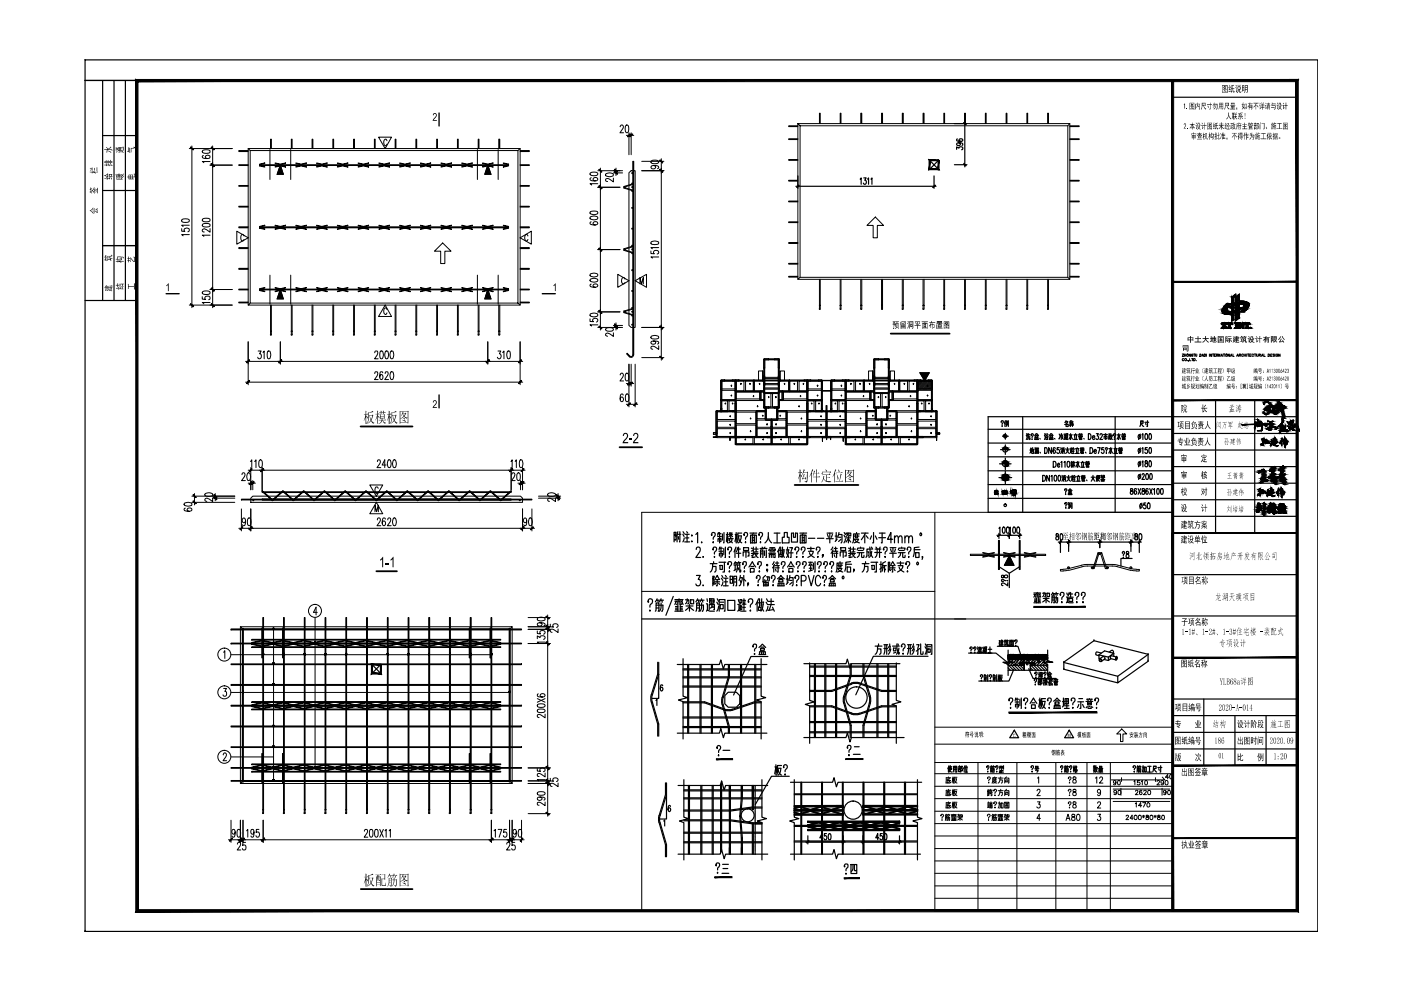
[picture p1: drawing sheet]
<svg xmlns="http://www.w3.org/2000/svg" width="297mm" height="210mm" viewBox="0 0 297 210" stroke-linecap="round" stroke-linejoin="round" font-family="sans-serif">
<g fill="#000">
<path d="M197 68.3h.4l.1-.3v.3h.8v.2h-.8l-.1 .2 .3 .1v-.3v.3h.4v.7h-.2v-.2h.1v-.4h-.3v.8v-.8h-.3l-.1 .7v-.7l-.2 .3-.2-.1 .5-.6h-.4zM132.2 91.9l.6-.1 .3 .3v.7l-.8 .9h.9v.3h-1.2l.2-.5 .7-1v-.3l-.2-.2h-.3l-.2 .5-.2-.1zM133.4 93h.6v.3h-.6zM134.4 91.9l.6-.1 .3 .4-.1 .7-.7 .8h.8v.3h-1.1l.1-.5 .7-.7 .1-.4a.35 .35 0 0 0-.4-.4 .35 .35 0 0 0-.2 .5l-.3-.1zM81.8 119.3h.7v.3h-.7zM81.1 118.1h.1v2.2h-.2v-1.8l-.4 .4v-.3zM83.3 118.1h.1v2.2h-.2v-1.8l-.4 .4v-.3z"/>
<path d="M189.8 68.2h.8v.1h-.4v.2h.3v.8l-.1-.7h-.4v.7h-.1v-.8h.2v-.2h-.3zM189.3 68.2h.5l-.2 .3 .2 .2v.2l-.1 .1-.1-.2-.1 .9-.2-.1h.2v-.8h-.3v-.1h.4l-.3-.2 .3-.2h-.3zM190.1 68.7h.1v.6l-.4 .4-.1-.1 .4-.3zM190.3 69.3l.3 .3-.1 .1-.3-.3z"/>
<path d="M190.9 68.2l.5-.1 .1 .1-.4 .2v.3l.2-.1v-.2l.1 .3 .2-.1v-.3l-.1-.1h.6v.3a.21 .21 0 0 1-.1 .3 .21 .21 0 0 1-.3-.1h.2l.1-.4-.3 .1a.29 .29 0 0 1-.1 .3 .29 .29 0 0 1-.3 0l-.4 .1zM191 68.9h1v.8l-.1-.1h-.8l-.1 .1zM191.5 69v.2h.4v-.2zM191.1 69v.2h.3v-.2zM191.5 69.3v.2h.4v-.2zM191.1 69.3v.2h.3v-.2z"/>
<path d="M192.4 68.2l.1-.1 .2 .3v.1zM192.8 68.1h.8l-.1 1.6-.2-.1 .2-.1v-1.3h-.6v1.5h-.1zM193 68.4h.5v.1h-.5zM192.3 68.5h.1l.3 .2-.1 .1zM193 68.7h.4v.6h-.4zM193.1 68.8v.4h.2v-.4zM192.6 69l.1 .1-.3 .6z"/>
<path d="M194 68.2h1.1v.1h-.5v.6h.6v.1h-.6v.7h-.1v-.7h-.6v-.1h.6v-.6h-.5zM194.9 68.4l.1 .1-.2 .4-.1-.2zM194 68.4h.2l.2 .4-.1 .1z"/>
<path d="M195.4 68.2h1.3v.1h-.5l-.1 .1 .5 .1v1.2v-.1h-1l-.1 .1v-1.2h.5v-.2h-.6zM196.3 68.6v.9h.3v-.9zM196 68.6v.2h.2v-.2zM195.6 68.6v.9h.2v-.9zM196 68.9v.2h.2v-.2zM196 69.3v.2h.2v-.2z"/>
<path d="M198.6 68.1h1.1v.4h-.4h.5v.2h-.5h.3v.7h-.8v-.7h.3h-.6v-.2h.7h-.6zM199.4 68.2l.2 .1zM199.1 68.2l.2 .1zM198.8 68.2l.1 .1zM199 68.9l.5 .1zM199 69l.5 .1zM199 69.3h.5zM198.5 68.8h.2v.7h1.2v.1l-1.4 .1z"/>
<path d="M200.1 68.2h1.2v1.5l-.2-.1h-.9l-.1 .1zM200.6 68.3l.4 .1-.2 .4 .3 .1v-.6zM200.2 68.3v1.2h.5l-.2-.4 .3 .4h.3v-.5h-.1l-.3-.1-.4 .1-.1-.1a.17 .17 0 0 0 .3 0 .17 .17 0 0 0-.1-.3v.1l-.2-.1 .3-.3zM200.6 69h.1l.2 .2-.1 .1zM200.5 68.5l.2 .2 .2-.2z"/>
<path d="M78.1 87.4l.3 .1 .6-.4 .2 .3-1 .1v.5h.8v-.1l.2 .2-.5 1.1 .7 .5a.26 .26 0 0 1-.3 .1 .26 .26 0 0 1-.2-.2l-.1-.1a.23 .23 0 0 0-.2-.2 .23 .23 0 0 0-.2 .2l-.5 .3 .7-.6-.2-1.1h-.2l-.1 1.1-.4 .6 .4-.7zM78.4 88.1l.3 .9 .3-.9zM77.5 87.1l.2 .1-.1 .6 .3-.1 .1 .2h-.4v.3l.3 .2 .1 .2-.1 .2-.3-.5 .1 1.5-.2 .1v-1.5l-.4 .8 .4-1.3-.4-.1h.4z"/>
<path d="M80 87.1l.2 .1h-.1v.6l.2-.2 .2 .2h-.4v.3l.3 .2v.3l-.1 .1-.2-.5v1.6l-.1 .1v-1.6l-.4 .8 .4-1.2-.4-.1h.4zM80.3 87.5h.4v-.4l.2 .1v.3h.3v-.5l.2 .2-.1 .3 .3-.2 .2 .2h-.5l-.1 .3v-.3h-.3l-.2 .3v-.3zM80.6 87.8l.1 .1h.7l.1-.1 .1 .1-.1 .9-.4-.1v.3l.6-.1 .1 .2h-.7l.3 .4 .4 .1a.19 .19 0 0 1-.2 .2 .19 .19 0 0 1-.2-.1l-.4-.6-.2 .6-.6 .2 .4-.2 .3-.5-.6-.2h.6v-.3l-.3 .2zM80.7 88v.3h.7v-.3zM80.7 88.3v.3h.7v-.3z"/>
<path d="M83 87.4l.3 .1 .6-.4 .2 .3-1 .1v.5h.8v-.1l.2 .2-.4 1.1 .6 .5a.3 .3 0 0 1-.4 .1 .3 .3 0 0 1-.2-.3l-.1-.3-.3 .4-.5 .2 .7-.7-.2-1h-.2v1.1l-.5 .7 .4-.8zM83.3 88.1l.3 .9 .3-.9zM82.4 87.1l.2 .1v.6l.2-.1 .2 .2h-.4v.3l.2 .2 .1 .3-.1 .1-.2-.5v1.5l-.2 .1v-1.5l-.4 .8 .4-1.2-.4-.2h.4z"/>
<path d="M84.8 87.1l1.6 .1 .1-.1 .2 .1-.1 2.5-.2 .1v-.2h-1.5l-.1 .3zM84.9 87.3v1.5l.5-.4a.26 .26 0 0 0 .2-.2 .26 .26 0 0 0-.2-.3l-.1-.2-.3 .5 .4-.9zM85.4 87.3l.2 .1-.2 .2 .6-.1 .1 .2-.2 .3a.26 .26 0 0 0-.1 .3 .26 .26 0 0 0 .3 .2l.3 .1-.2 .2-.3-.2a.32 .32 0 0 0-.3-.2 .32 .32 0 0 0-.3 .2l-.4 .2v.7h1.5v-2.2zM85.4 87.7l.3 .4 .2-.4zM85.5 88.6a.28 .28 0 0 1 .3 .1 .28 .28 0 0 1 0 .3zM85.3 89l.3 .1a.26 .26 0 0 1 .3 0 .26 .26 0 0 1 0 .4z"/>
<path d="M179.2 99.6l1.7 .1 .1-.2 .1 .2v2.5l-.2 .1v-.2h-1.5l-.2 .2zM179.4 99.7v1.5l.4-.3a.32 .32 0 0 0 .3-.3 .32 .32 0 0 0-.2-.3l-.1-.1-.3 .5 .4-1zM179.9 99.7l.1 .1-.1 .2 .6-.1 .1 .2-.2 .3a.26 .26 0 0 0-.2 .3 .26 .26 0 0 0 .3 .2l.4 .1a.5 .5 0 0 1-.8-.2l-.7 .5v.7h1.5v-2.3zM179.9 100.1l.1 .1a.17 .17 0 0 0 0 .3 .17 .17 0 0 0 .3-.1l.1-.3zM179.9 101l.4 .1v.3zM179.7 101.5l.5 .1a.18 .18 0 0 1 .2 0 .18 .18 0 0 1 0 .3z"/>
<path d="M170.4 99.5l.2 .2-.2 .4 .8-.1 .1 .2-.1 1.8-.3 .3-.3-.3a.42 .42 0 0 0 .5-.2 .42 .42 0 0 0 0-.5v-1.1h-.8l-.3 .6zM170.4 100.5l.2 .2-.4 .7h.5l-.1-.4 .3 .4-.1 .3-.1-.2-.6 .1v-.2zM169.5 99.5l.3 .2-.1 .5 .2-.1 .2 .2h-.4v.3l.4 .4-.1 .2-.3-.5v1.5l-.2 .1v-1.5l-.3 .8 .3-1.1v-.2l-.3-.1h.3z"/>
<path d="M172.6 99.8l.2 .1-.2 .4h.4v-.8l.2 .2-.1 .6h.3l.2-.1 .1 .2h-.6v.7h.5l.1-.2 .2 .3h-.8v1l-.1 .1v-1.1l-.7-.1h.7v-.7h-.4l-.3 .6zM172.2 99.5l.2 .2-.3 .5 .1 .2-.1 1.8-.1 .1v-1.8l-.4 .6z"/>
<path d="M174.2 100.6h1.6l.1-.1 .2 .2h-.8v.6h.4l.1-.2 .2 .2h-.7v.7l.9 .1-.1 .1h-.8l-.4-.2-.3-.5-.5 .8 .4-.7v-.7l.3 .2-.1 .4 .4 .4v-1.2l-.8 .1zM175 99.5l.1 .1a.22 .22 0 0 1 .2 .1 .22 .22 0 0 1-.1 .3zM174.4 99.9l1.5 .1 .2-.1 .1 .3-.3 .3 .1-.4h-1.6v.3l-.2 .1z"/>
<path d="M177 99.6l.3 .1-.3 .5 .1 .3-.1 1.7-.1 .1v-1.8l-.4 .6zM177.7 99.6l.3 .3-.1 .2zM177.2 100.2h1.2l.1-.1 .2 .2zM177.4 100.5l.4 .8-.2 .4zM178.2 100.4l.3 .2-.5 1.4h.4l.2-.1 .2 .2-1.6 .1-.1-.2h.9z"/>
<path d="M78.1 185.5h.3l.6-.2 .2 .2-.9 .1v.5h.7v-.1l.2 .2-.3 .8a.48 .48 0 0 0 .3 .7l.2 .1-.2 .2-.5-.7-.4 .4-.4 .2 .5-.4a.33 .33 0 0 0 .2-.3 .33 .33 0 0 0-.1-.3l-.2-.7-.1 1-.5 .8 .4-.8zM78.4 186.2l.3 .9 .3-.9zM77.5 185.2l.2 .1v.6l.2-.1 .2 .2h-.4v.3l.3 .3v.2l-.3-.4v1.5l-.2 .1v-1.5l-.4 .8 .4-1.2v-.1l-.4-.1h.4z"/>
<path d="M80.9 185.5h.6l.1-.2 .1 .2v1l-.7-.1v1.2l.6 .1 .1-.6 .1 .6-.1 .1-.8-.1v-1.5l.6 .1v-.8zM79.6 185.5h1l.1-.2 .1 .2h-.4v.4l.2-.1 .2 .1-.1 1.9-.1 .1v-.3h-.7v.3l-.2 .1v-2.2l.3 .1v-.4zM80.1 185.5v.4h.2v-.4zM80.4 186v.6h.2v-.6zM80.1 186l-.2 1h.7v-.2l-.3-.2v-.6zM79.9 186v.8l.1-.3v-.5zM79.9 187.1v.5h.7v-.5z"/>
<path d="M82.4 186.1l.7 .1-.1 1.6-.2 .2-.3-.3h.4v-.5h-.4v.4l-.4 .4 .3-.5zM82.5 186.3v.4h.4v-.4zM82.5 186.7v.5h.4v-.5zM83.5 186l.2 .1-.1 .4 .5-.1 .1 .2-.1 1.1a.26 .26 0 0 1-.3 .3 .26 .26 0 0 1-.2-.3h-.1a.43 .43 0 0 0 .5-.2 .43 .43 0 0 0 0-.5v-.4h-.4l-.1 .9-.5 .5 .4-.9a.34 .34 0 0 0 .1-.4 .34 .34 0 0 0-.4-.2h.4zM82.5 185.2l.2 .1-.2 .3h.6v-.1l.2 .2h-.6l.2 .1v.3l-.2-.4h-.2l-.4 .4zM83.5 185.2l.2 .2-.2 .2 .6-.1 .1 .2h-.5l.2 .2v.2l-.2-.4h-.2l-.4 .4z"/>
<path d="M84.8 185.2l.1 .1h1.5l.1-.1 .2 .2-.1 2.5-.2 .1v-.3h-1.5l-.1 .3zM84.9 185.4l.1 1.5 .6-.6-.2-.5-.4 .5 .4-.9zM85.4 185.4l.2 .1-.2 .2h.5l.1-.1 .1 .2-.2 .3a.27 .27 0 0 0-.1 .3 .27 .27 0 0 0 .3 .2l.3 .1a.5 .5 0 0 1-.7-.2l-.8 .4v.8h1.5v-2.3zM85.4 185.8l.3 .5 .2-.5zM85.5 186.7a.32 .32 0 0 1 .4 .4zM85.3 187.2h.3a.26 .26 0 0 1 .3 0 .26 .26 0 0 1 0 .4z"/>
</g>
<path d="M188.8 70.7h12.5M76.5 90.4h11M131.4 94.8h4.7M168.5 102.8h13.5M79.8 121.1h4.4M76.5 188.5h11" fill="none" stroke="#000" stroke-width=".38"/>
<g fill="none" stroke="#000" stroke-width=".21">
<path d="M59.4 35l.7 2h-1.3zM80.3 29.1h2.7l-1.3 2.4zM82 29.8l-.2-.3a.74 .74 0 0 0-.5 .7 .74 .74 0 0 0 .5 .7l.2-.3M103.4 35l.7 2h-1.3zM50.2 49l2.4 1.4-2.4 1.4zM51.7 50l-.2-.3a.79 .79 0 0 0-.3 1.3l.3 .1 .2-.3M93.9 51.5l1.7 1.8h-1.3v2.6h-.9v-2.6h-1.3zM110.3 50.4l2.3-1.4v2.8zM111.9 50l-.2-.3a.75 .75 0 0 0-.5 .7 .75 .75 0 0 0 .5 .7l.2-.3M131 58.2l2.4 1.3-2.4 1.4zM132.5 59.2l-.3-.4a.71 .71 0 0 0-.4 .7 .71 .71 0 0 0 .4 .7l.3-.3M134.7 59.5l2.4-1.3v2.7z"/>
<path d="M185.6 46l1.7 1.8h-1.3v2.6h-.9v-2.6h-1.3zM59.4 61.4l.7 2h-1.3zM81.7 64.7l1.3 2.4h-2.7zM82 65.6l-.2-.3a.75 .75 0 0 0-.5 .7 .75 .75 0 0 0 .5 .7l.2-.4M103.4 61.4l.7 2h-1.3zM135.7 60.2v-1.4l.3 1.4 .4-1.4v1.4M195 79h2l-1 1.7zM78.4 102.8h2.8l-1.4 2.4zM79.5 108.5v-1.4l.3 1.4 .4-1.4v1.4M79.8 106.5l1.4 2.4h-2.8zM80.2 103.5l-.2-.2a.76 .76 0 0 0-.3 1.3h.4l.1-.3"/>
</g>
<g fill="none" stroke="#000" stroke-width=".21">
<path d="M194.5 80.7h3v1.8h-3zM194.7 80.7l-.2 .2M194.9 80.7l-.4 .5M195.2 80.7l-.7 .7M195.4 80.7l-.9 .9M195.6 80.7l-1.1 1.1M195.8 80.7l-1.3 1.3M196 80.7l-1.5 1.5M196.3 80.7l-1.8 1.8M196.5 80.7l-1.8 1.8M196.7 80.7l-1.8 1.8M196.9 80.7l-1.8 1.8"/>
<path d="M197.1 80.7l-1.8 1.8M197.4 80.7l-1.8 1.8M197.5 80.8l-1.7 1.7M197.5 81l-1.5 1.5M197.5 81.2l-1.3 1.3M197.5 81.4l-1.1 1.1M197.5 81.6l-.8 .9M197.5 81.9l-.6 .6M197.5 82.1l-.4 .4M197.5 82.3l-.2 .2"/>
</g>
<path d="M59.4 35l.7 2h-1.3zM103.4 35l.7 2h-1.3zM59.4 61.4l.7 2h-1.3zM103.4 61.4l.7 2h-1.3zM195 79h2l-1 1.7z" fill="#000" stroke="#000" stroke-width=".21"/>
<g fill="none" stroke="#000" stroke-width=".21">
<path d="M199.5 172.9v.1l.2-.4a.36 .36 0 0 1 .3 .4 .36 .36 0 0 1-.3 .4v.1M199.7 173.8v.1zM200.4 173.9l.1-.8h.3l-.1 .8M200.5 173.3h.3M200.5 173.6h.3M200.5 172.8h.4M200.6 172.6l-.2 .3M200.7 166h.7M200.7 168.7h.7M200.7 171.3h.7M200.7 172.8l.1 .2M200.8 165.5h.7"/>
<path d="M200.8 168.1h.7M200.8 170.8h.7M200.9 173.3h.4l-.1 .6M201 172.8h.4M201.1 164.7v.2M201.1 167.3v.3M201.1 170v.2M201.1 173.1l-.2 .8M201.1 172.6l-.2 .3M201.2 165.1l.1 .6 .2 .2v-.1M201.2 165.8l-.5 .1M201.2 167.8l.1 .6 .2 .2v-.1"/>
<path d="M201.2 168.5l-.5 .1M201.2 170.4v.4l.3 .4v-.1M201.2 171.1l-.5 .1M201.2 172.8l.1 .2M201.4 165.1l-.6 .1v.7M201.4 167.7l-.6 .2v.6M201.4 170.3l-.6 .2v.7M201.5 164.9h-.9l-.1 1.1M201.5 167.6h-.9l-.1 1.1M201.5 170.2h-.9l-.1 1.1M201.7 172.9h.3l-.1 .4M201.7 173.9h1"/>
<path d="M201.7 172.7h1M201.8 173.7h.3M201.8 173.8h.3M201.8 173.5h.3M201.9 172.9l-.2 .4M201.9 165h.3M201.9 167.6h.3M201.9 170.3h.3M202.1 164.7v1.3M202.1 167.3v1.4M202.1 170v1.3M202.1 173.4v.5"/>
<path d="M202.1 172.8l.1 .2M202.2 165.7l-.1-.7-.3 .9M202.2 168.3l-.1-.7-.3 .9M202.2 171l-.1-.7-.3 .9M202.2 172.6v.1M202.3 165.1h.5l-.2 .6-.2 .3M202.3 167.8h.5l-.2 .6-.2 .3M202.3 170.4h.5l-.2 .6-.2 .3M202.4 165.3l.2 .5 .3 .2M202.4 167.9l.2 .5 .3 .3M202.4 170.5l.2 .6 .3 .2M202.4 172.8l-.2 .5"/>
<path d="M202.4 173.7h.3M202.4 173.8h.3M202.4 173.5h.3M202.4 173.4v.5M202.6 172.9l.1 .4M202.6 173.2l-.2 .1M202.7 172.8l-.3 .1v.4M202.9 164.8h-.6l-.2 1.2M202.9 167.5h-.6l-.2 1.2M202.9 170.1h-.6l-.2 1.2M203 173.9l.5-.4 .5 .4M203 172.8h.5v.3l-.2 .1"/>
<path d="M203.1 173.4h.9M203.2 172.6l-.2 .6M203.5 173.3v.6M203.7 172.8h.3v.4h-.3zM209.4 172.9l-.1 .1a.31 .31 0 0 1 .3-.4 .31 .31 0 0 1 .3 .3 .31 .31 0 0 1-.2 .3l-.1 .3M209.4 170.3h.4M209.4 165a.29 .29 0 0 1 .2-.3 .29 .29 0 0 1 .4 .2 .29 .29 0 0 1-.2 .4l-.2 .3M209.4 167.5h.3v.4h-.3zM209.4 168.1v.6M209.5 170.5v.6M209.6 167.9v.7M209.6 170v.3"/>
<path d="M209.6 168.2h.2M209.6 173.8v.1zM209.6 165.9v.1zM209.7 170.4l-.1 .7M209.8 168.5l-.4 .2M209.8 167.6h.6M209.8 171.2h-.4M209.8 168.1h.5M209.8 170.5h.6M209.8 171.3v-.6h.6l-.1 .6M209.9 170.1v.2h.4v-.2M209.9 168h.4"/>
<path d="M210 168.1l-.1 .2h.4v.4h-.2M210 170.7v.6M210.1 167.6l.3 .4M210.1 167.3l-.3 .7M210.1 170.5l-.2 .2M210.1 170v.3M210.2 170.7v.6M210.3 173.9l.1-.8h.3v.8h-.1M210.4 173.3h.8v.5l-.1 .1M210.4 173.6h.3M210.4 172.8h.4M210.5 172.6l-.2 .3"/>
<path d="M210.5 165.6h.7l-.3 .3-.4 .1M210.5 165.2h.8M210.6 172.8l.1 .2M210.6 165.6l.3 .3 .4 .1M210.7 165v.4h.4v-.4M210.7 167.6v.1a.28 .28 0 0 1 .3-.3 .28 .28 0 0 1 .3 .3l-.4 .5M210.7 170.3a.29 .29 0 0 1 .2-.3 .29 .29 0 0 1 .4 .2 .29 .29 0 0 1-.2 .4l-.2 .3M210.9 168.6h.1zM210.9 171.2h.1zM210.9 164.7v.2M210.9 172.8h.4M211 173.1v.6l-.2 .2"/>
<path d="M211 172.6l-.2 .3M211.1 172.8l.1 .2M211.3 164.9h-.8l-.2 1.1M211.6 172.9h.3l-.1 .4M211.6 173.9h1M211.6 172.7h1M211.6 170.3h.5v.9l-.2 .1M211.6 165h1.1M211.6 167.6h1.1M211.7 173.7h.3M211.7 173.8h.3M211.7 173.5h.3"/>
<path d="M211.8 172.9l-.2 .4M211.9 170l-.3 1.3M212 173.4v.5M212 172.8l.1 .2M212 165.4h.5v.5l-.2 .1M212 165a.99 .99 0 0 1-.4 1M212 168h.5v.5l-.2 .2M212 167.6l-.1 .7-.3 .4M212.1 172.6v.1M212.2 164.7v.3M212.2 167.3v.3M212.3 172.8l-.2 .5"/>
<path d="M212.3 173.7h.3M212.3 173.8h.3M212.3 173.5h.3M212.3 173.4v.5M212.3 170.3h.4v1h-.4zM212.5 172.9l.1 .4M212.5 173.2l-.2 .1M212.6 172.8l-.3 .1v.4M212.9 173.9l.5-.4 .6 .4M212.9 172.8h.5v.3l-.2 .1M213 173.4h.9M213 166v-1h.9v1h-.1"/>
<path d="M213 168.7v-1.1h.9v1.1h-.1M213 170.1h.9v1.2h-.9zM213.1 172.6l-.2 .6M213.2 170.4h.6M213.2 165.4h.5v.4h-.5zM213.2 168h.5v.4h-.5zM213.3 170.7h.4v.5h-.4zM213.4 164.7l-.3 .3M213.4 167.3l-.3 .3M213.4 173.3v.6M213.5 170.2v.5M213.6 172.8h.4v.4h-.4z"/>
<path d="M219.9 167.7l.2-.4 .4 .2v.4l-.7 .8h.8M220 165l.2-.3v1.3M220 170h.5l-.3 .5a.4 .4 0 0 1 .3 .6 .4 .4 0 0 1-.7 0M220.6 173.5h-.8l.5-.9v1.3M226 173.9l.4-1.3 .5 1.3M226.2 173.5h.5M226.6 165v.1l-.1-.1 .2-.3a.34 .34 0 0 1 .4 .3 .34 .34 0 0 1-.3 .4v.2M226.6 167.6v.1l-.1-.1 .2-.3a.36 .36 0 0 1 .4 .4 .36 .36 0 0 1-.3 .4v.1M226.6 170.3v.1l-.1-.1a.29 .29 0 0 1 .2-.3 .29 .29 0 0 1 .4 .2 .29 .29 0 0 1-.2 .4l-.1 .3M226.7 168.6h.1zM226.7 171.2h.1zM226.8 165.9v.1z"/>
<path d="M227.3 172.7v.4a.47 .47 0 0 1 .6 .3 .47 .47 0 0 1-.2 .5 .42 .42 0 0 1-.5-.4 .42 .42 0 0 1 .5-.4l.2-.1-.1-.3zM227.5 164.8v.3a.49 .49 0 0 1 .6 .3 .49 .49 0 0 1-.2 .6 .42 .42 0 0 1-.5-.4 .42 .42 0 0 1 .6-.4l.1-.4zM227.5 167.4v.4a.49 .49 0 0 1 .6 .3 .49 .49 0 0 1-.2 .6 .43 .43 0 0 1-.5-.5 .43 .43 0 0 1 .6-.3l.1-.2v-.3zM227.5 170.1v.3a.49 .49 0 0 1 .6 .3 .49 .49 0 0 1-.2 .6 .42 .42 0 0 1-.5-.4 .42 .42 0 0 1 .6-.4l.1-.2v-.2zM228.4 172.7l.2-.1a.72 .72 0 0 1 .4 .7 .72 .72 0 0 1-.4 .6h-.2l-.2-.5zM232.2 165l.3-.3v1.3M232.7 170.3l.2-.3 .4 .1v.4l-.6 .8h.7M232.7 172.6h.6l-.3 .5a.4 .4 0 0 1 .4 .7 .4 .4 0 0 1-.7-.1M233.1 165l.2-.2a.35 .35 0 0 1 .5 .1 .35 .35 0 0 1-.2 .5l-.5 .6h.7M233.3 167.8a.36 .36 0 0 1-.4 .3 .36 .36 0 0 1-.2-.5 .36 .36 0 0 1 .5-.2l.1 .4a.62 .62 0 0 1-.4 .9l-.2-.2M236 167.3h12M236 169.9h12"/>
<path d="M236.6 165.8a.28 .28 0 0 1-.3 .3 .28 .28 0 0 1-.2-.3l.2-.3a.46 .46 0 0 1 .3 .5 .46 .46 0 0 1-.5 .4v-.1M236.7 167.9a.29 .29 0 0 1-.3 .2 .29 .29 0 0 1-.3-.3 .29 .29 0 0 1 .4-.2 .47 .47 0 0 1 .2 .5 .47 .47 0 0 1-.5 .3M237.1 165.5a.43 .43 0 0 1 .4 .4 .43 .43 0 0 1-.4 .5l-.2-.4zM237.2 167.6a.43 .43 0 0 1 .5 .4 .43 .43 0 0 1-.5 .4l-.2-.3zM237.7 167.1v1.5M237.8 164.9v.8M238.8 173.1l.1-.3 .4 .2-.6 .8h.6M240.2 173.5h-.6l.4-.7v1M240.4 165.7l.2-.2v.9M240.6 172.9a.43 .43 0 0 1 .5 .4 .43 .43 0 0 1-.5 .4l-.1-.3zM240.7 170.4l.2-.2v.9M240.7 167.8l.2-.2 .4 .1-.6 .8h.6"/>
<path d="M241.5 172.9a.43 .43 0 0 1 .5 .4 .43 .43 0 0 1-.5 .4l-.2-.3zM241.6 165.5h-.4l-.1 .4a.33 .33 0 0 1 .5 0 .33 .33 0 0 1 0 .5 .33 .33 0 0 1-.5-.2M242 165.7l.2-.2v.9M242.1 170.8h-.7l.5-.6v.9M242.1 167.7l-.2-.1a.45 .45 0 0 0-.3 .4 .45 .45 0 0 0 .4 .4 .29 .29 0 0 0 0-.5 .29 .29 0 0 0-.4 .3M242.2 173l.5 .2M242.3 170.2h.6l-.5 .9M242.4 172.8v.6M242.5 167.8a.28 .28 0 0 1 .3-.3 .28 .28 0 0 1 .2 .3l-.6 .7h.7M242.7 173l-.5 .2M242.8 165.5a.43 .43 0 0 1 .5 .4 .43 .43 0 0 1-.5 .5l-.1-.4zM243 172.9v.2a.39 .39 0 0 1 .4 .2 .39 .39 0 0 1 .1 .4l-.3 .1a.31 .31 0 0 1-.2-.4 .31 .31 0 0 1 .4-.2l.1-.3z"/>
<path d="M243.3 170.3a.39 .39 0 0 1 .5 .4 .39 .39 0 0 1-.6 .2zM243.5 167.6a.43 .43 0 0 1 .5 .4 .43 .43 0 0 1-.5 .4l-.2-.3zM243.9 172.9a.43 .43 0 0 1 .5 .4 .43 .43 0 0 1-.5 .4l-.1-.3zM244.7 173l.5 .2M244.9 172.8v.6M245 164.9v.8M245.2 173l-.5 .2M245.3 165.7l.2-.2 .3 .1v.3l-.5 .5h.6M245.5 172.9v.2a.39 .39 0 0 1 .4 .2 .39 .39 0 0 1 0 .4l-.3 .1a.31 .31 0 0 1-.2-.4 .31 .31 0 0 1 .4-.2l.1-.3zM246.4 167.1v1.5M246.4 172.9a.43 .43 0 0 1 .5 .4 .43 .43 0 0 1-.5 .4l-.1-.3zM246.4 164.8l.6 .6h-11.4"/>
<path d="M246.7 165.8a.3 .3 0 0 1-.4 .3 .3 .3 0 0 1-.2-.5 .3 .3 0 0 1 .5-.1 .47 .47 0 0 1 .2 .6 .47 .47 0 0 1-.6 .3v-.1M247.1 165.5a.43 .43 0 0 1 .6 .4 .43 .43 0 0 1-.6 .5l-.1-.4zM247.2 167.9a.28 .28 0 0 1-.4 .2 .28 .28 0 0 1-.1-.4 .28 .28 0 0 1 .5 0l-.1 .7h-.4M247.7 167.6a.43 .43 0 0 1 .5 .4 .43 .43 0 0 1-.5 .4l-.1-.3zM247.8 164.8h-.7l.5-.6v.9M248.1 164.3a.43 .43 0 0 1 .5 .4 .43 .43 0 0 1-.5 .4l-.1-.4z"/>
</g>
<!-- layer: PUB_TITLE -->
<path d="M18 12.7h261.4v184.8h-261.4z" fill="none" stroke="#000" stroke-width=".25"/>
<path d="M29.3 192.9l-.5 .4 246-.4zM28.8 193.3l246-.4 .5 .4zM274.8 17.3v175.6l.5 .4zM274.8 17.3l.5-.5v176.5zM29.3 17.3h245.5l.5-.5zM28.8 16.8h246.5l-246 .5zM28.8 16.8l.5 176.1v-175.6zM28.8 16.8l.5 176.1-.5 .4z" fill="#000" stroke="#000" stroke-width=".21"/>
<!-- layer: TK -->
<path d="M18 17.1h11h-11M21.8 17.1v23.3M24.2 17.1v46.6M26.6 17.1v46.6M21.8 28.7h7.2M21.8 40.4v11.7h7.2h-7.2v11.6M21.8 40.4h7.2M18 63.7h11" fill="none" stroke="#000" stroke-width=".25"/>
<g fill="#000">
<path d="M251 26.2h.1a.3 .3 0 0 1 .4 .2 .3 .3 0 0 1-.2 .4l-.2 .4 .4 .1h-.5l.2-.5a.25 .25 0 0 0 .2-.4 .25 .25 0 0 0-.4 .1zM251.1 22l.1-.1v1.1h-.1v-.9l-.1 .2zM251.6 22.9l.1 .1zM251.6 27.1l.2 .2zM252.3 26.3h.4v-.3l.1 .3h.5v.1h-.4l.4 .8-.3-.2-.2-.5v.6h.3v.1h-.3l-.1 .3v-.3h-.2v-.1h.2v-.6l-.4 .8-.1-.2 .4-.7h-.3zM253.4 22h.5v-.2l.1 .2h.5l-.1 1.2-.2-.1h.1v-1h-.3v.2l.3 .4-.1 .1-.2-.4-.3 .4-.1-.1 .3-.6h-.3v1.1h-.2zM257.4 21.8h.1l-.1 .2h.8l-.2 1.2h-.1l-.1-.1h.2l.1-1h-.2l-.1 .5-.3 .6-.2-.1 .3-.3 .2-.7h-.2l-.2 .6h-.3l.4-.3 .1-.3h-.2l-.2 .4-.1-.1zM258.5 26.2h.4v-.2h.1v.2h.4v.2l-.4-.1v.3h.5v.1h-.5l.5 .5v.1l-.5-.5v.7h-.1v-.7l-.5 .5v-.1l.4-.5h-.4v-.1h.5v-.3l-.4 .1zM260.4 23.8l.2 .1v.7l.5 .6-.1 .1-.3-.3-.2-.5-.3 .7h-.2l.3-.4zM260.1 29.2h.1l-.1 .5zM262.1 22.8h.2l-.1 .5zM267.4 28.2h1v.2h-.5v1h.6v.1h-1.2v-.1h.5v-1h-.4z"/>
<path d="M268.4 26.9l.2 .4-.1 .1zM270.8 26.1h.9v.1h-.3v1.1l.5-.1v.1h-1.2v-.1l.5 .1v-1.1h-.4zM27.1 60.2h.2v.5h1.1v-.6h.2v1.3h-.2v-.6h-1.1v.5h-.2zM249.8 93h.4l.1-.2v.2h.5v.2h-.5l-.1 .2h.7v.2h-.7l-.1 .1 .6 .1-.3 .5 .3 .1-.1 .1-.5-.3v-.1a.25 .25 0 0 0 .3 .1 .25 .25 0 0 0 .2-.3h-.6l.1-.3h-.4v-.2h.4l.1-.2h-.4zM255.9 92.8h.2v.8l.6 .7-.2 .2-.5-.9-.2 .6-.3 .3-.1-.1 .4-.5zM255.9 89.3h.2v.7l.6 .8-.1 .2-.6-1-.3 .8-.2 .2-.1-.2 .5-.5zM259.2 89.6l1-.1h-.2a.31 .31 0 0 0-.3 .1 .31 .31 0 0 0-.1 .3h.4l-.2 .7a.17 .17 0 0 1 .1 .2 .17 .17 0 0 1-.3 0 .17 .17 0 0 1 0-.2l.1 .2 .1-.8a.32 .32 0 0 0-.4 .4l-.3 .4 .2-.2 .3-1zM260.3 100.3h.8h-.5l.1 .5h.3l-.3 .1v.5l.5 .1-1 .1 .4-.2v-.5h-.3l.3-.1v-.5zM265.3 117.5l.4-.1 .1-.4 .1 .1a.18 .18 0 0 0-.1 .3 .18 .18 0 0 0 .3 0h.3l-.6 .1-.2 .2h.5v1.1l-.2-.2 .2 .1v-.9h-.5v.2h.4l-.4 .1v.1h.5l-.5 .1v.5v-1.1l-.4 .5 .4-.7zM250.7 133.4l.2-.1v1.2l.1 .1h-.3l.1-.1v-1zM250.7 131.1h.9l-.4 .6h.6v.2h-.6l-.1 .8-.2-.1 .2-.1v-.6h-.6v-.2h.6v-.2l.4-.3h-.8zM251.2 133.9h.7z"/>
<path d="M252.1 133.4l.2-.1v1.2l.2 .1h-.4l.2-.1v-1zM253.6 134.3l.2 .2v.2zM255 133.4l.2-.1v1.2l.2 .1h-.4l.1-.1v-1zM255.6 133.9h.6zM256.4 133.4h.1a.39 .39 0 0 1 .4 .2 .39 .39 0 0 1-.3 .5l-.2 .4h.4l.1-.2v.3h-.6l.5-.9a.21 .21 0 0 0 0-.3 .21 .21 0 0 0-.3 0 .21 .21 0 0 0 0 .3h-.1zM257.9 134.3l.3 .2v.2zM259.1 135.5l.1 .4h.4l-.5 .1v.2h.7l-.7 .1-.1 .2h.5l-.3 .4 .2 .3-.5-.4 .3 .2 .2-.4-.4 .1v-.4h-.4l.4-.1 .1-.2-.3-.1a.3 .3 0 0 0 .3-.1 .3 .3 0 0 0 0-.3zM259.3 133.4l.3-.1v1.2l.2 .1h-.5l.2-.1v-1zM259.9 133.9h.7zM260.7 133.4a.3 .3 0 0 1 .5 .1 .3 .3 0 0 1-.2 .4l.2 .2-.1 .4a.2 .2 0 0 1-.3 .1 .2 .2 0 0 1 0-.3 .17 .17 0 0 0 .1 .3 .17 .17 0 0 0 .2-.2v-.4l-.2-.1 .2-.2a.21 .21 0 0 0 .1-.2 .21 .21 0 0 0-.3-.1 .21 .21 0 0 0-.1 .2zM260.8 125.9h.8h-.4v.1a.18 .18 0 0 0 0 .3 .18 .18 0 0 0 .3 0l.3 .1h-.6l.4 .9h.2h-.3l-.3-.9-.2 .6-.4 .4 .4-.6a.21 .21 0 0 0 .1-.3 .21 .21 0 0 0-.3 0l-.2-.1h.2a.29 .29 0 0 0 .4-.1 .29 .29 0 0 0 0-.4zM267.2 133.9h.6z"/>
<path d="M249.3 152.9h.4v-.3l.1 .3h.5v.2l-.5-.1-.1 .3h.7v.1h-.7l-.1 .2h.6l-.3 .5 .2 .2-.6-.2 .1-.2a.26 .26 0 0 0 .2 .1 .26 .26 0 0 0 .2-.2h-.5l.1-.4h-.5v-.1h.5v-.3l-.3 .1zM258.5 149.4h.4l.1 .3-.5 .8h.4l.1-.2v.4h-.6l.5-.8a.24 .24 0 0 0 0-.4 .24 .24 0 0 0-.4 0l.1 .3-.2-.1zM259.9 149.5h.1a.32 .32 0 0 1 .4 .1 .32 .32 0 0 1-.2 .5l-.3 .4h.4l.1-.2v.4h-.5l.4-.9a.21 .21 0 0 0 0-.3 .21 .21 0 0 0-.3 .1v.2l-.1-.1zM261.3 149.9l.6 .1zM262.5 156.4h.1v.4h.3v-.6h.1v.6h.4v-.4h.1v.6h-.5v.6h.4v-.5h.1v.8l-.1-.1h-1v-.7l.1 .5h.4v-.6h-.4zM262.8 149.9l.6 .1zM264.3 149.5l.2-.1v1.1l.2 .2h-.4l.2-.1v-1.1zM269.3 156.5h.1a.36 .36 0 0 1 .4 .2 .36 .36 0 0 1-.2 .4l-.3 .5h.4l.1-.2v.2h-.5l.4-.7a.22 .22 0 0 0 0-.4 .22 .22 0 0 0-.3 .2l-.1 .1zM270.1 159.8l.3-.1v1.2l.2 .1h-.5l.2-.1v-1zM270.8 156.4a.4 .4 0 0 1 .5 .3 .4 .4 0 0 1-.3 .5l-.2 .4h.3l.2-.2-.1 .2h-.5l.4-.8a.21 .21 0 0 0 0-.3 .21 .21 0 0 0-.3 .1v.2h-.1zM271 153h.8a.24 .24 0 0 0-.3 0 .24 .24 0 0 0 0 .2v.8l.6 .1-1.2 .1-.1-.1h.6v-1h-.3zM272.2 157.5l.1 .2z"/>
<path d="M250.6 163h.1v.5h.4l-.1-.7h.2v.7h.3v-.5h.1v.6h-.4v.7h.3v-.5h.2v.7l-.2-.1h-.9v-.6h.1v.5h.4v-.7h-.5zM271.6 159.8a.36 .36 0 0 1 .5 .2 .36 .36 0 0 1-.3 .4l-.2 .5h.3l.2-.2-.1 .3h-.5l.4-.9a.23 .23 0 0 0 .1-.3 .23 .23 0 0 0-.4 0 .23 .23 0 0 0 0 .3z"/>
<path d="M259.1 18h1.2v1.7h-1.2zM259.2 18.2v1.3h.9v-1.3zM259.5 18.2l.5 .1-.1 .2a.2 .2 0 0 0-.1 .3 .2 .2 0 0 0 .3 .1v.1l-.4-.2-.3 .2-.1-.1a.17 .17 0 0 0 .2-.1 .17 .17 0 0 0 0-.2l-.1 .1-.1-.1zM259.5 19.1l.3 .2v.1l-.3-.1zM259.6 18.9l.2 .1v.2zM259.5 18.5l.2 .2 .1-.2z"/>
<path d="M261 18.1l.6-.1 .1 .2h-.3v.5h.3v.1h-.3v.1l.2 .6 .1-.2a.17 .17 0 0 1 0 .2 .17 .17 0 0 1-.2 .1l-.2-.8h-.2v.6l.1-.2 .1 .2-.2 .3-.1-.1zM260.7 18l.1 .1-.2 .5h.2l.1-.3 .1 .1-.3 .6 .3-.1-.5 .2 .2-.4-.2-.1zM261.2 18.2l-.1 .5h.2v-.5zM260.5 19.4l.5-.2-.1 .2-.3 .1z"/>
<path d="M262.4 18.4h.4v-.4h.2l-.1 .4h.2v.6h-.2v.5l.2-.2v.3h-.3v-.6h-.2l-.1 .6h-.3l.4-.5-.2-.1zM261.9 18.5h.3v.8l.2-.1-.3 .4v-.9h-.2zM262.5 18.5v.3h.4v-.3zM262 18l.2 .4-.2-.3zM262.4 18h.1l.1 .4z"/>
<path d="M264 18h.5v1.5l-.2 .2 .1-.7h-.3l-.2 .7-.1-.1 .2-.6zM263.4 18.1h.4v1.2l-.3-.1v.2h-.1zM264.1 18.2v.3h.3v-.3zM264.1 18.6v.3h.3v-.3zM263.5 18.7v.3h.2v-.3zM263.5 18.2v.3h.2v-.3z"/>
<path d="M19.1 36.4h.4l.1-.1v.1h.2h-.1l.3-.2 .1 .1-.2 .1h.9v.1h-.9l.4 .2v.1l-.7-.3v.2h-.1v-.2h-.4zM19.1 35.6l.4 .2v-.3h.1v.7h-.1v-.3l-.4-.2zM20.5 35.5h.1v.8h-.1zM19.9 35.6h.2v.6h-.2zM19.1 36.1l.3-.1-.2 .2z"/>
<path d="M19.9 39.7l.2 .1-.2 .2 .2 .1v.6h-.2l.2 .3-.1 .1-.5-.6zM20.2 40h.2a.17 .17 0 0 0 .2 .1 .17 .17 0 0 0 0-.3h.1v1.2h-.1v-.7zM19.2 40.4h.1v.2l.2-.1v.1l-.2 .1 .3 .2-.1 .1-.5-.2 .2-.1zM19.2 39.8l.4 .2-.3 .1 .1 .3-.4-.2 .2-.1zM19.9 40.1l-.1 .2a.17 .17 0 0 0-.1 .2 .17 .17 0 0 0 .2 .1zM20.2 40.4l.3-.1-.3 .2zM20.2 40.7l.3-.1-.3 .2z"/>
<path d="M22.4 31.3l.2-.1 .2 .2a.42 .42 0 0 0 .7-.3l.1 .1-.2 .2-.6 .3h.9l.1 .2-.1 .1v-.2h-1.6v-.1l.7-.1zM22.6 31.9l1 .4-.1 .1-.8-.4v.3h-.1z"/>
<path d="M22.1 34.9h.4v-.1l.5 .1-.1-.1h.2v.1h.6l.1 .2h-.6v.1l-.1 .1-.1-.2h-.4l-.1 .1v-.1h-.4zM22.1 34.2h.4l-.1-.2h.2v.2h.3v-.2h.1v.2h.3v-.3h.2v.3h.3v.1h-1.7zM22.1 34.4h1.7v.1h-.3v.3h-.2v-.3h-.3v.2l-.1-.2h-.3v.3h-.2l.1-.3h-.4z"/>
<path d="M23.1 36.9h.7l-.1 .4 .1 .2h-.7zM22.1 37.1h.4l.3-.4 .1 .1-.1 .2h.1l-.1 .4 .2 .1-.1 .1-.8-.3zM22.2 37.7l.5 .2-.2-.4 .7 .3-.1-.2 .2 .1a.18 .18 0 0 1-.1 .3 .18 .18 0 0 1-.2-.1l-.2-.1 .1 .2-.2 .1-.6-.3zM23.2 37v.3h.3v-.3zM22.4 37.2l.4 .2v-.4zM23.5 37.6h.1l.1 .4-.1 .1z"/>
<path d="M24.6 31.2l.3 .3 .1-.3h.9v.2l-.2-.1v.2h.3l-.3 .1v.3h.3v.1h-1v-.3l-.2 .1-.1-.1 .2-.1-.2-.2v.6h-.1zM26 31.1h.2l-.2 1.1 .2 .1h-.9l-.2 .1 .1-.3 .8-.1zM25.4 31.3v.2h.1v-.2zM25.4 31.6v.3h.1v-.3zM25.1 31.3v.2h.1v-.2zM25.1 31.6v.3h.1v-.3zM24.6 32.2h.3l-.3 .1z"/>
<path d="M24.7 36.9l.4 .1 .1-.2v.4l.1 .1v-.5h.1v.5h.2v-.4l.4 .2 .2-.3v.1l-.2 .3 .2 .3-.2-.2-.3 .1 .4 .2-.1 .1-.4-.3-.3 .2v-.3h-.1v.2h-.1v-.4zM24.7 37.6h1.2l-.1 .3 .2 .2h-1.3zM24.5 36.9h.1l.1 .1 .1 .5-.2 .1zM25.3 37.8v.1h.4v-.1zM24.8 37.8v.1h.4v-.1zM25.7 37v.3l.2-.1zM24.8 37.2l.2 .1h-.2zM24.8 37.5h.3z"/>
<path d="M27.7 31.4l.8-.1-.2-.1a.21 .21 0 0 1 .3-.1 .21 .21 0 0 1 0 .3 .21 .21 0 0 1-.3 .1h-.4v.8h-.2zM27.1 31.2h.2v.9l.3 .2v.1l-.7-.3 .1-.1h.1zM27.4 31.3h.2v.8h-.2z"/>
<path d="M27.3 37h.9v.5h.3v-.5l-.2-.1 .1-.1 .2 .1 .1 .6-.5 .1v.3l.2 .1h-1.1v-.4h-.3v-.1h.3zM27.8 37.1v.4h.3v-.4zM27.8 37.6v.3h.3v-.3zM27.4 37.1v.4h.2v-.4zM27.4 37.6v.3h.2v-.3z"/>
<path d="M252.7 28.6h.4v-.1l.4 .1v.7h-.3v.3l-.1-.3h-.4zM252.6 28.3h.4l.1-.2 .1 .2h.4v.3l-.1-.2h-.9v.2zM253.2 29v.2h.2v-.2zM252.8 29v.2h.3v-.2zM253.2 28.7v.2h.2v-.2zM252.8 28.7v.2h.3v-.2z"/>
<path d="M252.2 21.8h1v1.4h-1zM252.3 21.9v1.1h.8v-1.1zM252.6 21.9l.4 .2-.2 .3 .3 .1-.1 .1-.2-.1-.4 .1 .2-.2v-.1h-.2zM252.6 22.7l.3 .3-.4-.1zM252.6 22.6h.3v.2zM252.6 22.2l.1 .2 .2-.2z"/>
<path d="M253.8 26.7h.6l-.1 .4a.2 .2 0 0 0 0 .2 .2 .2 0 0 0 .3 0l-.1 .2-.3-.2-.3 .2-.2-.1a.29 .29 0 0 0 .4-.2 .29 .29 0 0 0-.2-.4zM254 26h.3v.5h.3v.1h-.3v-.4h-.3l-.2 .4zM253.4 26.5h.3v.6l.1-.1 .1 .1-.2 .3-.1-.8zM254 26.8l.2 .3 .1-.3zM253.6 26l.2 .2-.1 .1z"/>
<path d="M253.8 28.3h.5v-.2h.1v.2h.4v.1h-.3l.4 .3-.1 .2-.4-.5v.4h.3v.5h-.7v-.5h-.3l.4-.4h-.3zM253.8 29.4h1v.1h-1zM254.1 29.1v.1h.5v-.1zM254.1 28.9v.1h.5v-.1zM254.3 28.4l-.3 .4h.3z"/>
<path d="M255.4 26l.1 .5h.3v.1h-.3v.9l-.1-.9h-.3v-.1h.3zM254.7 26.5h.3v.6l.1-.1 .1 .1-.3 .3v-.8h-.2zM254.8 26.1l.1-.1 .2 .3-.1 .1z"/>
<path d="M254.8 21.8h.8v.7l-.4-.1 .2 .4 .3 .3v.1l-.3-.2-.3-.6h-.2l-.1 .4a.22 .22 0 0 1 .1 .3 .22 .22 0 0 1-.3 .1l.2-.5zM254.9 21.9v.3h.6v-.3z"/>
<path d="M255.5 28.2h.4v1.2l.2-.1v.2h-.3v-1.2h-.1l-.1 1-.2 .3v-.1l.1-.3zM255.2 28.2h.1v.2h.2v.2h-.2v.2l.1-.1 .1 .3h-.1l-.1-.2v.8h-.1v-.7l-.1 .3h-.1z"/>
<path d="M255.9 22.1h.7v-.3l.1 .3h.3v.1h-.3v1h-.3v-.1l.2-.1v-.8h-.7zM256 22.4h.2v.5z"/>
<path d="M256.4 28.1l.3 .3-.2 .1 .2 .5h-.1l-.1-.2v.8h-.1l.1-.8-.2 .3h-.1l.2-.4-.1-.2 .2-.1zM256.8 28.1l.2 .1-.1 .2h.4v.7a.21 .21 0 0 1 0 .4 .21 .21 0 0 1-.3-.1h.2v-.9h-.4l-.1 .2zM256.8 28.6l.2 .1-.2 .4h.2v-.3v.5v-.1a.2 .2 0 0 1-.3 .1 .21 .21 0 0 1 .1-.4z"/>
<path d="M256 26h1v1.5h-1zM256.1 26.1v1.2h.8v-1.2zM256.4 26.2l.4 .1-.1 .2a.17 .17 0 0 0-.1 .2 .17 .17 0 0 0 .2 .1v.1l-.3-.2-.3 .2-.1-.1 .3-.1-.1-.2-.1 .1zM256.3 27l.3 .2-.3-.1zM256.4 26.8l.3 .1-.1 .1zM256.4 26.4l.1 .2 .1-.2z"/>
<path d="M257.6 28.1h.2l.1 .5h-.2v.3h.2l-.2 .1v.5l-.1 .1v-.6l-.1 .1v-.1l.1-.1v-.3h-.1v-.1h.1zM258.2 28.1h.2v.6l.1-.2 .1 .1-.2 .2v.7l.1-.2v.2h-.2zM257.9 28.2l.1 .5h.2l-.2 .1v.6l.1-.1 .1 .1-.2 .2z"/>
<path d="M257.6 26.1l.5-.1-.1 .2v.4h.2v.1h-.2v.1l.1 .5 .1-.2 .1 .2a.26 .26 0 0 1-.3 0 .26 .26 0 0 1-.1-.4v-.2h-.2v.5l.2-.1v.1l-.3 .2zM257.3 26l.2 .1-.2 .4 .3-.2-.3 .5 .3 .1-.4 .1 .2-.4-.2-.1zM257.7 26.2v.4h.2v-.4zM257.2 27.2l.4-.1-.4 .2z"/>
<path d="M258.5 21.8h.8v1.4h-.2v-.2h.1v-.4h-.2v.6h-.2v-.6h-.2l-.1 .5-.2 .1 .2-.5zM259 21.9v.3h.2v-.3zM259 22.3v.3h.2v-.3zM258.6 21.9v.3h.2v-.3zM258.6 22.3v.3h.2v-.3z"/>
<path d="M259.2 28.1l.1 .1-.1 .2h.6v.1h-.3v.2h.3v.1h-.3v.2h.3l-.3 .1v.2h.3v.2h-.6l-.1 .1v-.9l-.1 .1v-.1zM258.9 28.9l.1 .1-.2 .5zM259.2 28.8v.2h.2v-.2zM259.2 28.5v.2h.2v-.2zM259.2 29.1v.2h.2v-.2zM258.7 28.2l.3 .3-.1 .1zM259.4 28.2l.2 .1-.1 .1z"/>
<path d="M259.8 26l.2 .1-.2 .4h.2v-.2l.1 .1-.3 .5 .3 .1-.4 .1 .2-.5h-.3zM260.1 26.8h.5l-.2 .1v.4h.3v.1h-.6v-.1h.2v-.4zM260.1 26.1l.5 .1a.27 .27 0 0 0-.1 .3 .27 .27 0 0 0 .2 .2v.1l-.1-.1a.22 .22 0 0 0-.2-.2 .22 .22 0 0 0-.2 .2l-.1 .1v-.1l.4-.5h-.4zM259.6 27.2l.5-.1v.2l-.4 .1z"/>
<path d="M259.8 21.8h.8v.7l-.2-.1h-.2l.1 .4 .4 .2-.1 .2-.4-.3-.1-.5h-.3l-.1 .8h-.2l.3-.6zM259.8 21.9v.3h.6v-.3z"/>
<path d="M261.6 26h.1l-.1 .3h.4l-.3 .8 .3 .2-.1 .2-.2-.3-.3 .3-.1-.2a.32 .32 0 0 0 .3-.2 .32 .32 0 0 0-.1-.3l-.1-.2zM260.9 26.1h.6v.1h-.3v.4h.2l-.2 .5 .2-.1v.1l-.5 .2v-.8l.1 .6h.2v-.9h-.3zM261.6 26.4l-.1 .2 .2 .4v-.6z"/>
<path d="M261.2 23.9h.5l-.1 1.5h-.1v-.4l-.3 .1zM261.7 24.2h.3v-.3h.2l-.2 .3h.3v.1h-.3v.3h.3v.1l-.3 .1 .3 .6-.3-.6-.2 .5h-.1l.2-.4-.2-.3a.18 .18 0 0 0 .2-.1 .18 .18 0 0 0-.1-.2zM261.4 24.3v.3h.1v-.3zM261.4 24v.3h.1v-.3zM261.4 24.7v.2h.1v-.2zM261.8 23.8v.4z"/>
<path d="M260.9 22.4h.8v.4l-.3 .1 .4 .1h-.4v.1h.5v.1h-1.1v-.1h.5v-.1h-.4v-.1h.4l-.4-.1zM261 21.8h.7v.4h-.7zM260.8 22.3l1.1 .1zM261.1 22.1h.6zM261.1 21.9l.6 .1zM261.4 22.5l.3 .1zM261.1 22.5l.2 .1zM261.1 22.7h.2zM261.4 22.7h.3z"/>
<path d="M261.2 28.2h1.1v.1h-.5l-.1 .1v1.2v-.9l-.4 .5-.1-.1 .5-.8h-.5zM261.9 28.6l.3 .4v.2z"/>
<path d="M262.2 26.2h.4l.1-.2 .1 .2h.4h-.9l-.1 1.2zM262.6 26.5h.3v-.2h.2l-.1 .2h.2l-.2 .2v.7h-.2l.1-.7h-.3zM262.5 26.3l.1 .1-.1 1v-.7l-.2 .1zM262.6 26.8h.2v.3z"/>
<path d="M262.5 24l.9-.2 .1 .2h-.4l-.3 .3h.3l.1-.2 .2 .1-.6 .5 .5-.1h-.1l.1-.2 .2 .3-.1 .1h-.3l-.1 .5-.2-.1 .2-.1v-.3h-.4v-.2l.3-.2h-.3l.3-.4-.3 .1zM263.2 24.8l.3 .3-.1 .1zM262.6 24.9l.2 .1-.3 .3-.1-.2z"/>
<path d="M262.8 28.2h.6v.5h-.6zM262.8 28.8h.7l-.1 .2 .1 .1h-.1l-.1 .4h-.2l.2-.1v-.3h-.6l.6-.1v-.1h-.5zM262.7 28.5v1.1h-.1v-.7l-.1 .1h-.1zM262.6 28.2h.2l-.3 .4zM262.9 28.5v.1h.4v-.1zM262.9 28.3l.4 .1zM262.9 29.2l.1 .3z"/>
<path d="M263.9 24h.1v.8zM263.9 25h.1v.2h-.1z"/>
<path d="M263.4 26.3h1v.2l-.5-.1v.4h.4v.1h-.4v.4h.6v.1h-1.1v-.1h.4v-.4h-.4v-.1h.4v-.4l-.4 .1zM263.7 26l.3 .2-.1 .1z"/>
<path d="M263.9 22h.4v1.1l-.1-.2h-.2v.3zM263.5 21.7l.2 .1-.1 .3h.2l-.1 .6 .1 .3a.17 .17 0 0 0-.2-.1 .17 .17 0 0 0-.1 .2l-.2 .1 .1-.2a.19 .19 0 0 0 .1-.2 .19 .19 0 0 0-.2-.2l.1-.4-.1-.1h.2zM264 22.1v.7h.2v-.7zM263.5 22.2l-.1 .4 .2 .1 .1-.5z"/>
<path d="M264.2 28.1l.2 .1-.2 .2h.6v.1h-.4v.2h.3v.2h-.3v.2h.3v.2h-.3v.3h-.2v-1.1l-.1 .3-.1-.1zM263.9 28.1l.1 .1-.2 1.4v-.9l-.1 .2-.1-.1z"/>
<path d="M264.6 22h.3l.1-.3 .1 .1-.1 .2h.6l-.6 .1 .5 .1-.1 1h-.1l.1-.3h-.5l-.1 .3v-.7l-.2 .3-.1-.2 .4-.5zM264.9 22.4v.1h.5v-.1zM264.9 22.6v.2h.5v-.2z"/>
<path d="M264.8 26.7h.7v.3l-.6 .1h.6v.4h-.7zM264.6 26.5h.5v-.2l.1 .2h.4v.2v-.2h-.9l-.1 .2zM264.8 26h.1l-.1 .1h.3v.1h-.1v.2l-.2-.2-.2 .2zM265.3 26h.1l-.1 .1h.4v.1l-.2 .2-.1-.2-.2 .1zM264.9 27.2v.1h.5v-.1zM264.9 26.8h.5z"/>
<path d="M265.4 28.1h.1l-.1 .5h.5v.9h-.3l.2-.1v-.7h-.4l-.1 .5-.3 .4-.1-.1 .3-.3 .1-.5h-.3v-.1h.3zM265.5 28.9l.2 .3zM265 28.2l.3 .2-.1 .1z"/>
<path d="M266.6 28.7l.1 .1 .1-.3 .1 .2 .3-.1-.1 .6-.1-.1 .1-.3h-.2v.5l-.1-.4h-.1v.5h.4l.1-.1-.1 .2h-.4zM266.1 28.4h.4v.1h-.2v.2h.2v.8h-.2l.1-.7h-.1l-.1 .8v-1.1zM266.7 28.1v.2l.5 .1h-.5l-.1 .3zM266.3 28.2l.1 .1z"/>
<path d="M266.5 26.1h.4l-.2 .5 .2 .2a.21 .21 0 0 1 0 .4 .21 .21 0 0 1-.3-.1h.2l-.1-.4v-.5h-.1l-.1 1.3zM265.9 26.8h.5v.7l-.1-.2-.4 .2zM265.9 26.2h.2v-.2v.2h.3l-.1 .4 .1 .1h-.6l.2-.1-.1-.3 .2 .2-.1 .1h.2a.23 .23 0 0 0 0-.4 .23 .23 0 0 0-.3 .1zM266 27v.2h.3v-.2z"/>
<path d="M265.8 21.8h1v.1l-.5 .2v1.1h-.1v-.9l-.4 .5-.1-.1 .6-.8h-.5zM266.4 22.2l.4 .4-.1 .2z"/>
<path d="M267.4 22l.4 .1v-.4l.1 .1-.1 .3 .3-.1v.1h-.3v.3h.3v.1h-.3v.3h.3v.1a.24 .24 0 0 0-.3 0 .24 .24 0 0 0 0 .3h-.2l.1-.3h-.3v-.1h.3v-.3h-.3v-.1h.3v-.3h-.3zM267 22.2h.2v.7l.1-.1v.1l-.2 .3v-.8zM267 21.8h.2l.1 .3zM267.5 21.8l.1 .2z"/>
<path d="M267.5 26.1h.6v1.2l-.1 .1h-.2l.2-.1v-1.1h-.5zM267.1 26.3h.1v1.1h-.1zM267.3 26v.2z"/>
<path d="M268.6 22.4h.6v.8h-.2l.1-.3h-.4l-.1 .3zM268.6 21.9h.3v-.1l.4 .1-.3 .1 .2 .1-.2 .2 .3 .1h-.7l.3-.1v-.2h-.3l.3-.1zM268.2 22.3h.2v.6l.2-.1-.2 .4v-.8h-.2zM268.7 22.7v.2h.4v-.2zM268.7 22.5v.1h.4v-.1zM268.3 21.8l.2 .3z"/>
<path d="M268.9 28.4h.3v-.3l.2 .3h.3v.1l-.4-.1-.1 1 .1-.1 .1 .1-.2 .2-.1-.6-.2 .3v-.2l.3-.7-.3 .1zM268.8 28.1l.1 .1v1.4h-.2v-.9l-.1 .2v-.1zM269.3 28.7l.1 .2 .2-.2h.1l-.2 .3 .2 .4-.1 .1-.2-.2z"/>
<path d="M270 26.5l.3 .1-.1-.2h.1v.2l.3-.1-.2 .6 .1-.5-.2 .1v.5h-.1l.1-.4h-.2v.5h.4v-.2l.1 .1v.2h-.6v-.6h-.1zM269.5 26.2h.5v.2h-.3v.2h.2v.7l-.2 .1 .1-.7h-.1l-.2 .7 .1-1zM270.1 26l.1 .2h.4v.1h-.5l-.1 .2zM269.7 26l.1 .1-.1 .1z"/>
<path d="M269.7 21.7l.1 .1-.1 .2h.8v.1h-.8v.3h.8l-.1 .8h-.3v-.1a.34 .34 0 0 0 .3-.2 .34 .34 0 0 0-.1-.4h-.7zM269.5 22.7h.8v.2h-.8z"/>
<path d="M270.3 28.2h.5v.4h-.5v.2h.3v-.2v.2h.3v.1h-.3v.2h.2v.5h-.4v-.5h.2v-.2h-.3v.6h-.2zM270 28.2l.1 .3 .1-.1-.1 .4 .1-.1 .1 .1-.2 .1v.6l-.2 .1 .1-.6-.2 .1v-.1l.2-.1v-.3h-.2v-.2l.2 .1zM270.3 28.3v.2h.5v-.2zM270.5 29.2v.2h.3v-.2z"/>
<path d="M271.1 22.4h.6l-.1 .3a.24 .24 0 0 0-.1 .3 .24 .24 0 0 0 .3 .1l-.2 .1a.24 .24 0 0 0-.2-.2 .24 .24 0 0 0-.3 .2h-.1l.3-.3zM271.1 21.8h.5v.4h.2v.2h-.3l-.1-.5h-.2l-.1 .5zM270.7 22.2h.2v.7l.2-.1-.3 .4v-.8zM271.2 22.5l.2 .4 .1-.4zM270.8 21.8l.2 .2-.1 .1z"/>
<path d="M271.1 29.3a.2 .2 0 0 1 .4 0 .2 .2 0 0 1-.4 0zM271.2 29.3a.11 .11 0 0 0 .2 0 .11 .11 0 0 0-.2 0z"/>
<path d="M272.6 21.8h.1v.5h.3v.1h-.3v.8h-.1v-.8h-.3v-.1h.3zM271.9 22.3h.3v.6l.2-.1-.2 .4-.1-.8zM272.1 21.8l.2 .3h-.1l-.2-.2z"/>
<path d="M272 26h1v1.5h-1zM272.1 26.1v1.2h.8v-1.2zM272.4 26.2l.4 .1v.2a.17 .17 0 0 0-.2 .2 .17 .17 0 0 0 .3 .1l-.1 .1-.3-.2-.2 .2-.1-.1 .3-.1-.1-.2-.2 .1zM272.4 27l.3 .2-.4-.1zM272.5 26.8l.2 .1v.1zM272.4 26.4l.1 .2 .2-.2z"/>
<path d="M20 44.1h.2l-.1 .6h.1l.3 .3v-.6l-.3 .1 .5-.3-.1 .1 .1 .8-.6-.3 .1 .4h-.2zM19 44.7l.3-.2 .4-.5 .1 .1-.4 .4a.17 .17 0 0 0-.1 .2 .17 .17 0 0 0 .2 .2l.3 .2v.2zM19.7 44.4h.1v.6h-.1z"/>
<path d="M22.7 54.3h.9l-.1-.2h.2v.3h-.9v.3h.8l.2 .1v.1l-1.1-.2zM22.8 54.8l.1 .2h.5l-.1-.2h.2l.1 .5h-.1l-.1-.2h-.5l-.1 .2zM22.3 54.7h.1v.2l.2-.1 .1 .1-.3 .1 .2 .2v.2l-.5-.2 .2-.1zM22.3 54.1l.1 .2 .2-.1-.2 .2 .2 .3-.5-.1v-.2l.2 .1zM23.1 54.5l.3-.1 .1 .1-.4 .1z"/>
<path d="M24.6 55.3h.3v-.1l.4 .1 .3-.1-.2 .1h.8v.2h-.8l.4 .1-.1 .1-.6-.2-.2 .1v-.1h-.3zM24.8 54.4h1a.29 .29 0 0 1 .3 .1 .29 .29 0 0 1 .1 .2l-.1 .1-.1-.3h-1v.5l.2 .1v.1l-.7-.2 .1-.1h.2zM25.2 54.9l.5 .1v-.2h-.3v-.1l.5-.1v.1h-.1v.5l-.6-.2z"/>
<path d="M27.6 54.6l.8 .8 .1-.7-.3-.1 .1-.2 .2 .1 .1 .8a.23 .23 0 0 1-.2 .2 .23 .23 0 0 1-.2-.2l-.5-.4 .1 .6h-.2zM27.2 54.4h.1v.4h.3v.1h-.3v.3h.3v.1h-.3v.3h-.1v-.3h-.2v-.1h.2v-.3h-.2v-.1h.2z"/>
<path d="M22.3 60.6h.2v-.1h.1v.1h.3v.3h.1v-.3l.1 .3h.2v-.4h.1v.4l.2 .1h-.2v.3h-.1v-.3h-.2v.3l-.1-.3h-.1v.3h-.2l.1-.3h-.2v.3h-.1v-.3h-.1v.3h-.2l.1-.3h-.2l.2-.1zM22.3 61.3l.4 .2 .1-.2 .6 .2 .2-.3v-.7h.2l-.1 .8a.18 .18 0 0 0-.2 .2 .18 .18 0 0 0 .3 .1l-.1 .2a.31 .31 0 0 0-.5-.1l-.1-.1 .2-.1h-.4l-.1 .2-.4-.2-.1 .2zM22.6 60.7v.2h.2v-.2zM22.4 60.7v.2h.1v-.2z"/>
<path d="M25.5 60.2h.7l-.1 .1v.4h.1h-.7zM24.6 61l.5 .2v-.2h-.2l.1-.2 .6 .4-.1-.3h.2l.1 .4-.6-.2 .1 .3h-.2l-.5-.2zM24.8 60.1h.2v.3h.2v-.2h.1v.6h-.1v-.3h-.2v.3h-.2v-.3h-.2v-.1h.2zM25.6 60.3v.4h.4v-.4zM25.9 60.9h.1l.1 .5z"/>
<path d="M250.2 89.4h.8l-.4 .2v.1h.3v.9l-.1-.8h-.4v.8h-.2v-.9h.3v-.2h-.3zM249.7 89.5h.4l-.1 .1v.7h.1l-.3 .3 .1-1zM250.5 90h.1v.6l-.5 .4-.1-.2 .4-.2zM250.7 90.5l.3 .3-.1 .2-.3-.4z"/>
<path d="M250.4 85.9h.4l-.1 .5 .2 .3a.18 .18 0 0 1 0 .3 .18 .18 0 0 1-.3 0h.1l-.1-.5 .1-.5h-.2l-.1 1.5zM250.9 86.7h.7v.1l-.2-.1 .1 .6 .1-.2a.19 .19 0 0 1-.1 .3 .19 .19 0 0 1-.2-.2v-.5h-.1l-.1 .6-.2 .2-.1-.1 .2-.2a.2 .2 0 0 0 .1-.3 .2 .2 0 0 0-.2-.1zM250.9 86h.8v.3l-.2-.2h-.5l-.1 .2zM251 86.4h.5v.1h-.5zM251.2 85.8l.1 .2z"/>
<path d="M250.5 96.9h.5v-.2h.1v.2h.4v.8h-.4v.3h-.1v-.3h-.5zM250.4 96.5h.6l-.1-.1 .1-.1v.2h.6v.4l-.1-.3h-1v.3h-.1zM251.1 97.4v.1h.3v-.1zM250.7 97.4v.1h.3v-.1zM251.1 97v.2h.3v-.2zM250.7 97v.2h.3v-.2z"/>
<path d="M251.5 92.8h.1v1.5h.2v-1.5h.2l-.1 1.5h.5v.1h-1.3v-.1h.4zM251.1 93.3l.1-.1 .1 .2v.5zM252.2 93.2l.1 .2-.2 .5z"/>
<path d="M251.3 89.4h1v1.6l-.2-.2h-.7l-.1 .2zM251.4 90.4v.3h.7v-.3zM251.4 89.9v.4h.7v-.4zM251.4 89.5v.3h.7v-.3z"/>
<path d="M252.9 92.8h.2l-.1 .2h.5l-.2 .4h.4v.7h-.2v-.6h-.6v.6h-.2v-.7l-.1 .1-.1-.1zM253.1 93.7h.1v.5l-.6 .3-.1-.1 .6-.3zM252.9 93.1l-.2 .3h.5l.1-.2zM253.3 94.1l.4 .3v.1l-.5-.3z"/>
<path d="M253 89.2l.1 .1-.1 .2h.5l-.1 .4h.3v.7h-.1v-.6h-.7v.6h-.1v-.3a.19 .19 0 0 0 .1-.3 .19 .19 0 0 0-.3 0zM253.2 90.1l.1 .1-.1 .5-.6 .3v-.2l.5-.2zM253 89.6l-.2 .3h.4l.2-.2zM253.3 90.6l.5 .2-.1 .2-.4-.2z"/>
<path d="M254 92.9h.5v-.1l.6 .1v.1h-.5v.2h.4l-.4 .2h.6v.2h-1.2v-.2h.5v-.1h-.4l.4-.3h-.5zM254.1 93.6h.9v.5l-.1-.3h-.6v.4h-.2zM254 94.4l.4-.1 .2-.4h.1l-.3 .5-.4 .1zM254.7 94.1l.4 .3v.1l-.4-.3z"/>
<path d="M254 89.4h.6v-.1l.5 .1v.1h-.4v.2h.4l-.4 .2h.5v.1h-1.2v-.1h.6v-.1h-.4l.4-.3h-.6zM254.2 90.1h.9v.5h-.2v-.3h-.6v.4h-.1zM254 90.8h.4l.3-.5-.2 .5-.2 .2zM254.7 90.6l.4 .2v.2z"/>
<path d="M255 85.8h.1v.7l.8-.1v.2h-.5l.5 .6-.1 .2-.3-.2-.2-.6h-.2v.6l.2-.2 .1 .2-.4 .2v-.8h-.3v-.2l.3 .1zM255.6 85.8l.1 .1-.4 .5-.1-.1z"/>
<path d="M254.9 96.9h.8v.2h-.3v.3h.3v.1h-.3v.3h.5v.2h-.7l-.3-.3-.2 .3-.1-.1 .3-.7 .1 .4 .2 .2v-.7h-.3zM254.7 96.6h1.1v.3l-.1-.2h-.9l-.1 .2zM255.1 96.4l.2-.1 .1 .2-.2 .1z"/>
<path d="M258.3 89.5h.5v1.3l-.2-.2 .1 .1v-1.2zM257.9 89.6l.1 1.3zM258.1 90.4h.6zM258.1 89.9h.5zM258.2 90.1h.4zM258 89.4l.1 .3z"/>
<path d="M259.6 93h.5l-.3 .3 .1 .3 .2-.1-.3 .9-.1-.3 .1 .1 .1-.6-.3 .2v-.1a.25 .25 0 0 0 .3-.2 .25 .25 0 0 0-.1-.3v.1l.2-.3zM260.2 92.9l.1 .1v1.4l-.2-.3 .2 .1zM260.1 93.4l-.1 .5zM260.3 93.4l.3 .5z"/>
<path d="M260.5 89.8h.3l.1-.3-.1 .3h.5h-.5l-.2 .3h.3v-.2v.2h.3l-.3 .1v.2h.5h-.5v.5v-.5h-.5h.5v-.2h-.3l.1-.4zM260.5 89.4l.1 .1 .7-.1 .1 .1-.2 .2 .1-.2-.8 .1v.1z"/>
<path d="M261.4 92.8l.1 .3 .2-.1v.2l.2 .1-.4 .2v.1h.2l-.2 .2 .3 .1h-.3v.2v-.2h-.3l.3-.1-.3-.1 .3-.1-.3-.1 .3-.2h-.3h.3l-.3-.2h.3zM260.9 93.1h.3l-.1 .8 .8 .4-.3 .1-.3-.3a.24 .24 0 0 0-.2-.1 .24 .24 0 0 0-.2 .2l.1-.3-.2-.1 .2 .1 .1-.2-.2-.2 .2-.3zM261.5 93.1l.1 .2zM261.5 93.3l.1 .1z"/>
<path d="M260.8 86.7l.1 .1 .6-.1v.5l.2 .1-1.1 .1-.1-.1h.3zM260.8 85.9l.6-.1 .1 .1-.3 .3h.5l-.4 .1-.1 .5-.2-.3 .2 .1a.21 .21 0 0 0-.1-.3 .21 .21 0 0 0-.3 .1l-.2-.1 .6-.1-.1-.2 .1 .1 .2-.2zM261.2 86.9v.3h.2v-.4zM261 86.9l.1 .4 .1-.1v-.3zM260.9 86.9v.4h.1v-.4z"/>
<path d="M262.7 92.8v.4h.4l-.4 .1v.1h.3l-.3 .1v.1h.4l-.1 .5-.2-.2 .2 .1v-.4l-.3 .1v.7v-.7h-.3l.3-.1v-.1l-.2-.1h.2v-.1l-.3-.1h.3zM262.4 92.8l-.1 1.6v-1.1l-.3 .4z"/>
<path d="M262.7 85.7l.1 .1-.1 .2 .4 .1h-.4v.2h.4h-.4l-.1 .2h.6l-.6 .1v.1l.3 .1-.1-.2 .1 .2h.3h-.3v.7l-.2-.2h.1v-.4a.45 .45 0 0 0-.5 .3l-.1 .1 .4-.7-.2-.1 .2-.1-.2-.1 .3-.1v-.1h-.3h.3zM262.4 86.3l-.3 1-.1-.3 .1 .1zM262.1 86a.11 .11 0 0 1 .2 0 .11 .11 0 0 1-.2 0zM262 86.4h.2v.2zM262.6 87l.1 .2z"/>
<path d="M262.7 89.4l.1 .3h.2l-.2 .3h.3h-.3l.2 .3h-.2v.2l.7 .3-.3 .1-.6-.4-.2 .3 .2-.7 .2 .4v-.5h-.3h.3v-.2l-.2-.1h.2zM263 89.6l.2 .4 .2-.5-.2 .5 .2 .5-.2-.4-.2 .5 .2-.5z"/>
<path d="M263.9 89.6l.3 .1v-.3v.3h.4l-.1 .3h-.3v.3v-.3l-.3 .1zM264.2 89.7v.3h.3v-.3zM263.9 89.8v.2h.3v-.3zM263.9 90.3l.4 .5h.2l-.1-.2a.18 .18 0 0 1 .1 .3 .18 .18 0 0 1-.3-.1zM264.5 90.3l.2 .3zM263.8 90.3l-.1 .5zM264.1 90.3l.2 .3z"/>
<path d="M250.6 103.4l.1 .4h.2l-.2 .3 .2 .2-.1 .1-.1-.2v.9l-.1-.9-.1 .4-.1-.1 .2-.5-.2-.2h.2zM251 104.3l.2 .3 .2-.4 .1 .1v.1a.25 .25 0 0 0-.2 .3 .25 .25 0 0 0 .3 .2v.2l-.1-.1a.35 .35 0 0 0-.6 .1l-.1-.2h.2a.3 .3 0 0 0 .2-.3 .3 .3 0 0 0-.2-.3zM250.9 103.6h.8v.2h-.8zM251.1 103.8l.1 .2-.2 .3-.1-.2zM251.4 103.8l.3 .3a.18 .18 0 0 1-.3 0 .18 .18 0 0 1 0-.3zM251.2 103.4l.1 .1-.1 .1z"/>
<path d="M250.8 107.7h.7l-.1 .3a.23 .23 0 0 0-.1 .4 .23 .23 0 0 0 .4 0l-.1 .2-.4-.2-.4 .2 .1-.2a.24 .24 0 0 0 .2-.2 .24 .24 0 0 0-.1-.2zM251 106.9h.4v.5h.3v.2h-.4v-.5h-.3v.3l-.2 .2zM250.4 107.4h.3v.8l.1-.2 .1 .2-.2 .3-.2-.1 .1-.8zM251 107.8a.21 .21 0 0 0 .2 .3 .21 .21 0 0 0 .2-.3zM250.5 106.8l.3 .4-.1 .1z"/>
<path d="M250.6 100.5h.4v-.2l.1 .2h.4v.8l-.4-.1v.4h-.1v-.4l-.4 .1zM250.4 100.1h.6l-.1-.2 .1-.1 .1 .3h.5v.3l-.1-.2h-1v.2h-.1zM251.1 100.9v.1h.3v-.1zM250.7 100.9v.1h.3v-.1zM251.1 100.6v.2h.3v-.2zM250.7 100.6v.2h.3v-.2z"/>
<path d="M250.9 113.6l.2 .1 .1-.2v.2h.3v.2h.2l-.2 .4h-.3v.1h.3v.1h-.3v.2h.4v.1h-.4v.2h-.1v-.2h-.3v-.1h.3v-.2h-.2v-.1h.2v-.1h-.2l.2-.3h-.3v-.1h.3v-.2h-.2zM250.4 113.7a.21 .21 0 0 1 .4 0 .21 .21 0 0 1-.1 .3v.5a.54 .54 0 0 0 .3 .5 .54 .54 0 0 0 .6 0 .23 .23 0 0 1-.2 .3 .23 .23 0 0 1-.2-.1l-.5-.3-.2 .3-.1-.1 .2-.2-.2-.4 .2 .2 .1-.4h-.2l.2-.5h-.3zM251.2 114l.2 .1zM251.2 113.7v.2h.2v-.2z"/>
<path d="M250.9 110.5l.3-.1v.1h.3v.3h.2l-.2 .3h-.3v.2h.3l-.3 .2h.4v.2h-.4v.2h-.1v-.2h-.3v-.2h.3v-.1h-.2v-.1h.2v-.2l-.2 .1 .2-.3h-.3l.3-.2h-.2zM250.4 110.5a.21 .21 0 0 1 .4 .1 .21 .21 0 0 1-.1 .3v.5a.57 .57 0 0 0 .3 .5 .57 .57 0 0 0 .7 0l-.1 .2h-.6l-.3-.3-.3 .3v-.1l.2-.2-.2-.4 .3 .1v-.3l-.2 .1-.1-.2 .3-.4h-.3zM251.2 110.9l.2 .1zM251.2 110.7l.2 .1z"/>
<path d="M252.3 114.3h.6l-.1 .5a.21 .21 0 0 0 0 .3 .21 .21 0 0 0 .3 0v.1l-.2-.1a.24 .24 0 0 0-.3-.1 .24 .24 0 0 0-.2 .1h-.3l.5-.2zM252.3 113.6h.6l-.1 .4 .3 .2h-.3l-.1-.5h-.2l-.2 .6zM251.8 114.1h.3v.8l.1-.3 .1 .2-.2 .3-.1-.9h-.2zM252.4 114.4l.1 .3a.18 .18 0 0 0 .3 0 .18 .18 0 0 0 0-.3zM252 113.5l.2 .3-.1 .1-.2-.3z"/>
<path d="M252.4 111h.5v.9l.2-.1a.16 .16 0 0 1 0 .2 .16 .16 0 0 1-.3-.1v-.8h-.3v.7l-.2 .3h-.1l.2-.4zM251.8 111h.5l-.2 .2v.5l.2-.1v.2l-.5 .1v-.2h.3v-.5h-.3zM252 110.4h.1v.1h.3v.2h-.2v.3l-.1-.3-.2 .3-.1-.1zM252.6 110.4l.1 .1h.4l-.2 .2v.2l-.1-.2-.4 .2zM252.6 111.4l.1 .3z"/>
<path d="M253.3 110.7h1.2v.2h-.8v.3h.6v.7a.17 .17 0 0 1-.1 .2 .17 .17 0 0 1-.2-.2h.2v-.6h-.5l-.2 .6-.1 .2-.2-.1 .4-.6v-.5h-.3zM253.7 110.4l.3 .3h-.2z"/>
<path d="M252.5 117.3h.9h-.2v1.5l-.3-.3 .3 .1v-1.3zM252.6 117.5l.4 .1v.4l-.3 .1v.1zM252.7 117.7v.3h.2v-.3zM252.6 117.7l-.3 1-.1-.3 .1 .1zM252.3 117.1l.2 .4zM252.2 117.6l.2 .1v.2z"/>
<path d="M253.4 113.8h.6v-.3h.2l-.1 .3h.2v.8h-.4v.2h.6v.1h-.6v.3l-.1-.3h-.5v-.1h.5v-.2h-.4zM253.9 114.3v.2h.4v-.2zM253.9 114v.1h.4v-.1zM253.5 114.3v.2h.3v-.2zM253.5 114v.1h.3v-.1zM253.6 113.5l.1 .3z"/>
<path d="M254.3 117.1l.1 .1v.7l.3-.5v.2l-.3 .3v.6l.3 .1 .1-.4v.5l-.5-.1zM254 117.1l.1 1.7-.1-.6-.3 .2 .3-.3v-.4h-.3l.3-.1z"/>
<path d="M254.7 103.6h.5l-.1 .8 .2 .4-.3-.3-.3 .5 .1-.3a.31 .31 0 0 0 .2-.3 .31 .31 0 0 0-.2-.3v-.2l.2 .4 .1-.5h-.4zM255.2 103.8h.5v-.4h.1v.4l.1 .1h-.1l-.1 1.2-.2-.2h.2v-1h-.5zM255.3 104.1l.2 .4-.1 .1z"/>
<path d="M254.8 99.9l.3 .3-.1 .4 .1 .2v.1l-.1-.2v.9h-.2v-.9l-.2 .3 .2-.5-.1-.1 .1-.2zM255.4 100.2l.1 .2-.2 .2h.3l.1-.2 .1 .1-.6 .7-.1-.1 .4-.4-.3 .1zM255.7 100.7l.2 .1h-.1a.32 .32 0 0 0 .1 .6l-.1 .1a.2 .2 0 0 0-.1-.2 .2 .2 0 0 0-.3 .1l-.2 .2-.1-.2 .5-.4zM255.1 100.1h.8v.1h-.8zM255.5 99.8v.3z"/>
<path d="M254.9 113.5l.2 .1-.1 1.6h-.2v-1l-.1 .3-.1-.2zM255.7 114.1l.1 .1-.2 .7h.3v.2h-.8v-.2h.4zM255.1 113.8h.8v.2h-.8zM255.1 114.2l.2-.1 .1 .5-.1 .3zM255.4 113.5l.1 .3z"/>
<path d="M254.8 110.8l.3 .1 .1-.2v.2l.7-.1-.3 .2a.18 .18 0 0 0 0 .3 .18 .18 0 0 0 .3 0l-.1 .2-.4-.2-.6 .1v-.1l.5-.1-.4-.1 .1-.1h-.2zM254.7 111.5h.6v-.1l.1 .1h.5v.1h-.5l.5 .4h-.2l-.3-.4-.1 .5v-.5l-.6 .5v-.1l.4-.3-.4-.1zM254.8 110.6h.5l-.1-.2h.1l.1 .2h.4v.2l-.1-.1h-.8l-.1 .1zM255.1 111v.1h.1l.3-.1z"/>
<path d="M255.5 106.9l.1 .6h.3v.1h-.3v.9l-.1-.9h-.4v-.1h.4zM254.6 107.4l.4 .1v.7l.1-.2 .1 .1-.3 .4v-.9h-.3zM254.8 106.9l.2 .4-.2-.3z"/>
<path d="M255.6 117.3l.6-.1-.3 .1v.3l.3-.1v.9l-.1-.8h-.3l-.1 .8v-.9l.2 .1v-.3zM255.1 118l.4-.1 .1 .1-.2 .4v.2l-.2-.4 .2 .2 .1-.4zM255.4 117.1l.2 .5-.2-.3-.3 .7zM255.9 117.7l.1 .1-.1 .6-.4 .4 .4-.5zM255.9 118.4l.3 .3zM255.3 117.6l.1 .3z"/>
<path d="M257 117.3h.7a.29 .29 0 0 0-.3 .1 .29 .29 0 0 0-.1 .2l-.1 .3h.4v.6l-.4 .1v.1l-.1-.7-.2 .3 .4-.9zM257.2 118v.5h.3l.1-.5zM256.8 117l.1 .5 .1 .1h-.1v.3l.1-.1-.1 .1-.1 .9-.2-.3 .2 .1v-.6l-.2 .2-.1-.1 .3-.2v-.3h-.3h.3z"/>
<path d="M258.3 117.2v.1l.7-.1v.4l-.7 .1-.3 1 .2-.6zM258.3 117.4v.2h.6v-.3zM258.3 118a.18 .18 0 0 0 .3 0 .18 .18 0 0 0 0-.3l.1 .2h.5l-.5 .1-.1 .2h.1a.18 .18 0 0 1 .3 0 .18 .18 0 0 1-.1 .3l-.1 .3-.2-.3 .2 .1 .1-.4h-.3l-.4 .6 .2-.4a.25 .25 0 0 0 .2-.2 .25 .25 0 0 0-.3-.2zM258.5 117l.2 .3z"/>
<path d="M260.1 117.1h.2l-.1 .5 .2-.1 .1 .1-.1 .7-.2-.2v.3v-.6l-.2 .1v.7l.4 .1 .2-.4v.4l-.6-.1v-.7h-.2l.2-.1v-.5v.5l.2-.1zM259.6 117.1l.2 .1-.1 .5 .2 .1h-.2v.5l.2-.1-.4 .3 .2-.2v-.5h-.2h.2zM260.2 117.7l.2 .5v-.6z"/>
<path d="M260.2 103.8h.4l-.2 .3 .1 .2 .1-.1-.1 .2-.1 .7-.1-.3 .1 .2v-.3a.16 .16 0 0 0 0-.3 .16 .16 0 0 0-.2 .2l-.1-.1a.26 .26 0 0 0 .3-.2 .26 .26 0 0 0-.1-.3l.1 .1 .2-.3zM260.8 103.6v1.6l-.2-.3 .2 .1zM260.7 104.1l.1 .2-.3 .4zM260.9 104.1l.3 .5z"/>
<path d="M260.1 107.6h.6h-.1l-.1 .4 .1 .4-.1-.3-.4 .5 .3-.5-.1-.3 .1 .2 .2-.3v-.1zM261 107.1l.1 .1-.1 1.5-.2-.3 .2 .1zM260.8 107.4l.1 .8zM260.3 107.2l.2 .3z"/>
<path d="M261 117.4l.9-.1-.2 .1-.1 .4 .4-.1v.2h-.4a.27 .27 0 0 0-.3 0 .27 .27 0 0 0-.1 .3l-.3 .6 .2-.5v-.6l.1 .2 .4-.1 .1-.2v-.2zM261.4 117l.1 .3zM261.3 117.5l.1 .3z"/>
<path d="M262 103.6v.2h.2l.1 .2h.2l-.5 .3 .3 .1-.3 .2h.4h-.4v.3v-.3h-.3h.3l-.2-.2h.2l-.2-.2h.2v-.1h-.3h.3l-.2-.2 .2-.1zM261.4 103.9h.3l-.1 .7 .9 .5h-.3l-.4-.2a.18 .18 0 0 0-.2-.2 .18 .18 0 0 0-.1 .2l-.1 .1 .2-.3-.2-.1a.2 .2 0 0 0 .3 0 .2 .2 0 0 0 0-.3h-.2l.2-.4zM262 103.9l.2 .1v-.1zM262 104.1l.2 .1z"/>
<path d="M261.6 100.9l.6 .1-.1 .6-.1-.1h.1v-.5h-.4l.3 .1-.3 .1v.1h.3h-.3v.3zM261.6 100.6l.3-.1-.1-.1 .4 .1-.3 .2h.3l-.3 .1h.5l-.9 .1 .4-.1-.3-.1 .3-.1zM261.4 100.4l.3-.1v-.2l.1 .2h.2v-.2l.1 .2h.3l-.4 .1v.1l-.2-.1v.1l-.1-.1z"/>
<path d="M261.8 108.1h.4l.1 .4-.4 .2zM261.7 107.5l.6-.1-.1 .1-.1 .4h.4h-.8h.4v-.2v-.2l-.2 .1v.3zM261.5 107.1l.2 .2-.1 .4 .2 .1h-.2v.4l.2-.1-.3 .3-.1-.1 .2-.1v-.4h-.2l.2-.1zM261.9 108.2v.3h.3v-.3zM262 107.1v.3z"/>
<path d="M262.5 117.3l.8-.1 .1 .1h-.3v.5h.4h-.4v1v-.9h-.3v.3l-.4 .5 .2-.4a.24 .24 0 0 0 .2-.3 .24 .24 0 0 0-.4-.1h-.1l.5-.1-.1-.5zM262.7 117.3l.1 .5h.3v-.5z"/>
<path d="M263.2 103.6l.1 .3 .3 .1h-.3v.2h.3h-.3v.2h.4l-.2 .5-.1-.3 .1 .2 .1-.4-.3 .1v.7v-.7l-.4-.1h.4v-.2h-.3h.3v-.2h-.3h.3zM262.9 103.6v1.6l-.1-1.1-.2 .3z"/>
<path d="M262.9 100.9h.5v.7l-.2-.1h.2v-.5h-.5l.4 .1-.4 .1v.1h.4h-.4v.3zM262.8 100.6l.3-.1v-.1l.3 .1-.2 .1 .2 .1-.2 .1h.5l-1 .1 .4-.1-.3-.1 .3-.1zM262.7 100.4h.2v-.3l.1 .2h.3v-.2v.2h.4l-.4 .2v-.1h-.3v.1v-.1z"/>
<path d="M263.1 108.1h.4v.4l-.4 .2zM263 107.5l.6-.1 .1 .1h-.3v.4h.3h-.7a.34 .34 0 0 0 .4-.4l-.3 .1 .1 .3-.1-.3zM262.8 107.1l.1 .6 .1 .1h-.1l-.1 .4h.2l-.3 .2 .1-.2v-.4h-.2l.2-.1zM263.1 108.2v.3h.3v-.3zM263.2 107.1l.1 .3z"/>
<path d="M264 117.2v.4h.3l.1-.6v.2a.23 .23 0 0 0-.1 .4 .23 .23 0 0 0 .4 0h.2l-.6 .1-.1 .2 .5-.1-.2 .6 .5 .3h-.3a.24 .24 0 0 0-.2-.3 .24 .24 0 0 0-.3 .3l-.3 .1 .4-.3a.18 .18 0 0 0 .1-.2 .18 .18 0 0 0-.2-.2 .18 .18 0 0 0-.2 .3l-.2 .2 .4-.8v-.1l-.2 .1zM264.2 117.9l.3 .4 .1-.4zM264.5 117.1l.3 .3z"/>
<path d="M267.2 117.1l.1 .1h.4v.6l-.4 .1 .2 .3 .2-.3 .1 .1-.3 .2 .4 .5h-.2l-.4-.8v.7l.2-.2-.3 .3zM266.7 117.1l.4 .1-.1 .4 .1 .3-.1 .3-.2-.2 .2 .1v-.8h-.2v1.5zM267.3 117.3v.2h.2l-.2 .1v.2h.3v-.6z"/>
<path d="M268.6 117.7l.1 .2-.3 .7 .5-.1-.1-.3 .3 .4-.1 .2a.34 .34 0 0 0-.6-.1l-.1-.1zM268.7 117.1h.1l.3 .8 .2 .2h-.2zM268.5 117.2v.3l-.4 .7z"/>
<path d="M269.8 117.8l.1 .1h.4v.4h-.4v.1zM269.7 117.3l.9-.2v1.7l-.3-.2h.3v-1.4zM269.9 118v.2h.3v-.3zM269.7 117.6h.7z"/>
<path d="M251 122.3h.8v.1h-.4v.2h.3v.9h-.1v-.7h-.4l-.1 .7v-.9h.2v-.2h-.3zM250.5 122.4h.5v.1h-.2v.8l.2-.1v.2l-.4 .1 .1-1h-.2zM251.3 122.9h.2l-.1 .6-.4 .4-.1-.1 .4-.4zM251.5 123.4l.3 .4-.1 .1-.3-.3z"/>
<path d="M250.5 139.9h1.1v1.6h-1.1zM250.6 140v1.3h.9v-1.3zM250.9 140l.5 .2-.1 .1a.21 .21 0 0 0-.1 .3 .21 .21 0 0 0 .3 .1l-.2 .1a.24 .24 0 0 0-.2-.2 .24 .24 0 0 0-.3 .2l-.1-.1 .3-.1-.1-.2-.2 .1zM250.9 141l.3 .1v.2zM251 140.7l.2 .1v.2l-.2-.2zM250.9 140.3l.2 .2 .1-.2z"/>
<path d="M252.4 131.1h.8v.1l-.4 .1v.1h.3v.9l-.1-.7h-.4v.7h-.1v-.9h.2v-.2h-.3zM251.9 131.1h.4l-.1 .2v.8l.1-.1v.2l-.3 .1 .1-1zM252.7 131.7h.2l-.1 .7-.5 .3v-.1l.4-.3zM252.9 132.2l.3 .3-.1 .2-.3-.3z"/>
<path d="M252.1 122.3h1v1.6l-.2-.2h-.7l-.1 .2zM252.2 123.3v.3h.7v-.3zM252.2 122.9v.2h.7v-.2zM252.2 122.4v.3h.7v-.3z"/>
<path d="M252.9 133.3v.3h.3v-.3v.3h.1l-.1 .6 .1 .1h-.1v.3l-.1-.3h-.2v.3l-.1-.3h-.1l.2-.6-.2-.1h.2zM252.9 133.7v.5h.2l.1-.5z"/>
<path d="M253.7 139.8h.1l-.1 .2h.7l-.5 .8h.5v.7l-.1-.1h-.6l-.1 .1v-.6l-.2 .2-.2-.2 .5-.1a.21 .21 0 0 0 .1-.3 .21 .21 0 0 0-.2-.2h.2a.17 .17 0 0 0 .2 .2 .17 .17 0 0 0 .1-.2l.1-.2h-.5l-.3 .4-.1-.1zM253.7 140.8v.4h.6v-.4z"/>
<path d="M253.8 122.2h.2l-.1 .2h.6l-.5 .7h.5v.8l-.1-.2h-.6l-.1 .2v-.6l-.2 .1-.1-.1 .2-.1a.27 .27 0 0 0 .3-.1 .27 .27 0 0 0-.2-.4l.1-.1 .3 .3 .2-.3-.5-.1-.3 .4-.1-.1zM253.8 123.2v.4h.6v-.4z"/>
<path d="M253.8 131h.2l-.2 .2h.7l-.5 .7h.5v.8l-.1-.2h-.6l-.1 .2v-.6l-.3 .1v-.1l.3-.1a.22 .22 0 0 0 .3-.2 .22 .22 0 0 0-.3-.3l.1-.1 .2 .3 .3-.3-.5-.1-.3 .4-.1-.1zM253.8 132v.4h.6v-.4z"/>
<path d="M254.8 122.4l.5-.2 .1 .2h-.3v.4h.2l-.2 .1 .2 .3-.1 .2-.1-.3v.8h-.1l.1-.8-.3 .5v-.1l.2-.4-.2-.3h.3v-.3h-.3zM255.5 122.2h.2l-.1 .3h.4l-.1 .4v-.3h-.4v.3h-.2zM255.7 122.8v1l-.2 .1v-.2h.2zM255.4 123.1h.1l-.1 .6-.1-.1zM255.9 123.1l.2 .5-.1 .1z"/>
<path d="M254.8 131.2l.5-.1-.2 .1v.4h.2l-.2 .1 .2 .3-.1 .2-.1-.3v.8h-.1v-.8l-.2 .5v-.1l.2-.5-.2-.2h.2v-.3zM255.5 131h.1v.3h.4l-.1 .4h-.1l.1-.3h-.4l-.1 .3h-.1zM255.6 131.6h.1v1l-.2 .1v-.2h.2zM255.4 131.9l.1 .1-.1 .5zM255.8 132l.3 .2-.1 .3z"/>
<path d="M257.2 133.3l.1 .3h.2v-.3l.1 .3-.1 1v-.3h-.3v.3l-.2-.3 .2-.1-.2-.6h.2zM257.2 133.7v.5h.3v-.5z"/>
<path d="M258.2 125.7v.1a.27 .27 0 0 0 0 .4 .27 .27 0 0 0 .4 0h.2l-.3 .1a.25 .25 0 0 0-.3 0 .25 .25 0 0 0 0 .3l-.5 .8 .4-.6a.24 .24 0 0 0 .1-.3 .24 .24 0 0 0-.3-.1l-.1-.1a.33 .33 0 0 0 .4-.1 .33 .33 0 0 0 0-.4zM258.3 126.3l.1 .5 .2-.4 .1 .2-.3 .3v.4h.4v-.4v.5h-.4l-.1-.4-.2 .1 .2-.2zM258.4 125.8l.1 .3z"/>
<path d="M259.9 125.8l.5 .1-.1 1.5-.2-.2 .1 .1v-1.4h-.2v.4h.2l-.2 .1v.2l.2 .1h-.2l-.3 .7 .3-.8zM259.7 125.7v.5h.2h-.2l.2 .8-.3 .1-.1-.7 .2 .1v-.3h-.2h.2zM259.6 126.6v.3h.2v-.3zM259.5 126.3l-.2 1-.1-.3 .1 .1zM259.2 126.2l.2 .2-.1 .1zM259.3 125.8l.2 .3z"/>
<path d="M260.5 135.6h.7a.28 .28 0 0 0-.3 .1 .28 .28 0 0 0-.1 .3h.4l-.1 .7v-.7l-.5 .1v.7v-.9l.2 .1v-.3zM260.1 135.8h.4h-.2v.7l.2-.1-.4 .3 .2-.2v-.7zM260.8 136.2v.7l-.4 .3 .3-.3zM260.9 136.7l.3 .5z"/>
<path d="M261.5 133.3l.1 .3h.2l.1-.3 .1 .3-.1 .1 .1 .6h-.1l-.1 .3v-.3h-.3v.3l-.1-.3zM261.6 133.7l-.1 .5h.3v-.5z"/>
<path d="M262 136.4l.4-.2 .1 .2-.3 .4 .5 .4h-.3l-.2-.4-.5 .4 .5-.4-.2-.3 .1 .1a.18 .18 0 0 0 .2 0 .18 .18 0 0 0 0-.2zM262 135.5l.1 .1h.2v.5l.3 .1-.3-.1v-.4h-.2l-.1 .4-.2 .2 .2-.3zM261.5 136.1h.3l-.1 .8 .3-.2-.3 .3v-.9zM261.6 135.5l.2 .2v.2z"/>
<path d="M262.6 125.7l.1 .5 .1-.5v.5h.4h-.3l-.1 .3h.3h-.3v.2h.3h-.3v.2h.4a.18 .18 0 0 0-.3 0 .18 .18 0 0 0 .1 .3l.3 .1-.2 .1-.4-.4-.4 .5 .4-.5-.3-.1h.3l-.2-.2 .2-.1-.3-.1h.3l-.1-.1-.2-.1 .3-.1zM262 126h.5l-.2 .1v.3h.2h-.2v.4h.2l-.4 .3-.1-.1 .2-.1 .1-.5h-.2h.2v-.3zM262.6 126.3l.2 .2 .1-.3zM263 125.8l.1 .1-.2 .3zM262.5 125.9l.1 .3z"/>
<path d="M262.6 133.6h.7h-.3l-.1 .4h.4l-.4 .1v.4h.5l-.9 .1 .4-.1v-.4l-.3-.1h.3v-.4zM262.6 133.1l-.1 1.7-.1-1.2-.2 .3zM262.8 133.1l.1 .3z"/>
<path d="M263.7 135.5l.1 .6h.3l-.3 .1-.1 1v-1h-.3l.3-.1zM262.9 136.2l.4-.1-.1 .8 .2-.2-.2 .4v-.9zM263.1 135.6l.2 .3z"/>
<path d="M263.9 133.9l.6-.3v.1l-.3 .1v.3h.6l-.6 .1v.4l.5 .1 .1-.4v.4h-.6v-.5h-.5l.5-.1v-.3zM263.8 133.3l.1 .1 .8-.1 .1 .1-.2 .2v-.2l-.7 .1-.1 .2zM264.2 133v.4z"/>
<path d="M263.9 125.9h.8a.28 .28 0 0 0-.4 0 .28 .28 0 0 0-.1 .3h.4l-.1 .8v-.8l-.4 .1v.7l-.1-.9 .2 .1 .1-.3zM263.5 126h.5h-.2v.7l.2-.1-.4 .3-.1-.1 .2-.1v-.7zM264.2 126.4l.2 .1-.1 .5-.5 .4 .4-.4zM264.3 127l.4 .3v.1z"/>
<path d="M265.2 125.7l.1 .2 .6-.1v1.6l-.1-.2-.5 .1-.1 .1zM265.3 126v.3h.5l-.5 .1v.3h.5l-.5 .1v.4h.2a.31 .31 0 0 0 .4-.2 .31 .31 0 0 0-.1-.3l.1-.8z"/>
<path d="M265.4 134.2l.3-.1 .1-.2v.2h.4l.1 .1h-.2l-.2 .3 .2 .2a.32 .32 0 0 0-.5 0l-.2 .1 .4-.3-.2-.1 .1-.2zM265.8 133l.1 .5 .2-.4-.1 .4h.2h-.1a.17 .17 0 0 0-.1 .2 .17 .17 0 0 0 .2 .2h.1h-.2l-.2-.3v.4l-.1-.4-.3 .5 .3-.5-.2-.1h.3zM265.3 133.1h.1v.5h.2h-.2l.1 .2v.1l-.1-.2v1.1l-.1-1-.3 .5 .3-.7h-.2h.2zM265.7 134.2l.2 .2 .1-.2zM265.6 133.2l.1 .3z"/>
<path d="M268.1 134l1-.1-.5 .2 .2 .2 .1-.2v.1a.25 .25 0 0 0 0 .3 .25 .25 0 0 0 .3 .1l-.3 .1-.3-.6-.2 .2v.4l.3-.2-.3 .3v-.5l-.4 .3 .5-.5zM268.8 133v.3l.4 .1h-.4v.3h.3l-.5 .1v-.1h.2v-.3h-.3l.3-.1zM268.4 133.1h.1v.8l-.1-.3-.3 .1 .3-.2zM268.2 133.2l.2 .2zM268.5 133.7l.1 .3z"/>
<path d="M269.4 133.2h.7h-.2v.3h.2l-.1 1.2-.1-.1h-.3l-.1 .1v-1.3l.2 .1v-.3zM269.7 133.6l-.1 .9a.41 .41 0 0 0 .4-.2 .41 .41 0 0 0 0-.5l-.1-.2 .1 .4h-.2zM270.1 133.3l.5-.1-.1 .6h-.3v.7l.4 .1v-.4a.27 .27 0 0 1 .1 .3 .27 .27 0 0 1-.3 .2l-.3-.1v-1l.3 .1 .1-.4zM269.6 133.6v.5zM269.7 133.2v.3zM269.6 134.2h.3z"/>
<path d="M271.4 133l.2 .1a.27 .27 0 0 0 0 .4 .27 .27 0 0 0 .3 0l.1 .1a.27 .27 0 0 0-.4 0 .27 .27 0 0 0 0 .3l.3 .8 .1-.4 .1 .5-.4-.3-.1-.5a.29 .29 0 0 0-.1-.4 .29 .29 0 0 0-.4 0h-.2h.2a.34 .34 0 0 0 .4-.1 .34 .34 0 0 0-.1-.5zM271 133.9h.4l-.2 .1 .1 .4 .2-.1-.5 .3-.1-.1 .3-.1v-.4zM271.7 133.1l.1 .3z"/>
<path d="M249.6 149.2h.8l-.4 .3 .3 .1v.8l-.1-.7h-.4v.8h-.1v-.9h.2v-.2h-.3zM249.2 149.3h.4l-.2 .1v.8l.2-.1v.2l-.4 .2 .1-1.1zM249.9 149.9h.2l-.1 .5-.4 .4-.1-.1 .4-.2zM250.1 150.4l.3 .3-.1 .1-.3-.3z"/>
<path d="M249.2 156.2h1.1v1.7l-1-.1-.1 .1zM249.3 156.3v1.3h.9v-1.3zM249.6 156.4l.5 .1-.1 .3a.18 .18 0 0 0-.1 .2 .18 .18 0 0 0 .3 .1l-.2 .1-.3-.2-.3 .2-.1-.1a.2 .2 0 0 0 .3-.1 .2 .2 0 0 0 0-.2l-.1 .1-.1-.1zM249.6 157.3l.3 .3-.3-.1zM249.7 157.1l.2 .1v.2l-.3-.2zM249.6 156.6l.2 .2 .1-.2z"/>
<path d="M249.8 159.8l.5-.1 .1 .2h-.5v.3h.4l-.1 .6a.29 .29 0 0 0 0 .3 .29 .29 0 0 0 .2 .2l-.1 .1-.2-.2-.2 .2-.1-.1 .2-.2-.1-.8-.1 .9h-.2zM249.2 159.7l.1 .1v.4h.2l.1-.5v.5h.1v.2h-.4v.2h.3v.7l-.1-.6h-.2v.6h-.2zM250 160.3l.1 .7 .1-.7z"/>
<path d="M251.1 156.3l.5-.1 .1 .1-.2 .1v.4h.3v.2a.28 .28 0 0 0-.3 .2 .28 .28 0 0 0 .1 .3v.1l.1-.2 .1 .1a.18 .18 0 0 1 0 .3 .18 .18 0 0 1-.3-.1l-.1-.7h-.2v.6l.1-.2 .1 .2-.3 .3-.1-.2zM250.7 156.2l.2 .1-.2 .5h.2l.1-.3v.1l-.3 .5h.3v.1l-.4 .1 .2-.5-.2 .1-.1-.1zM251.2 156.4v.4h.2v-.4zM250.5 157.6l.5-.2v.2l-.4 .1z"/>
<path d="M250.7 149.2h1v1.6l-.1-.1h-.7l-.2 .1zM250.9 150.2v.4h.7v-.4zM250.9 149.8v.3h.7v-.3zM250.9 149.3v.3h.7v-.3z"/>
<path d="M252.4 140l.5-.2 .1 .2h-.2v.5h.3v.1a.22 .22 0 0 0-.3 .1 .22 .22 0 0 0 .1 .3v.3l.2-.2a.18 .18 0 0 1 0 .3 .18 .18 0 0 1-.2 .1 .18 .18 0 0 1-.1-.3l-.1-.6h-.2v.6l.1-.1 .1 .1-.3 .3-.1-.1zM252.1 139.8l.1 .1-.2 .5 .3-.2-.2 .6 .2-.1-.1 .2a.18 .18 0 0 1-.3 0 .18 .18 0 0 1 .2-.3v-.1h-.2l-.1-.1zM252.5 140v.5h.2v-.5zM251.8 141.2l.5-.1-.2 .2z"/>
<path d="M252.5 156.4h.3v-.3l.1 .3h.3v.4h-.6v.1h.6l-.1 1v-.5l-.1 .3-.2-.3v.3l-.1-.3h-.1l-.1 .5v-.7l-.1 .3-.1-.1zM252.1 156.2l.2 .1-.2 .5 .2-.3 .1 .2-.3 .4h.2v.2l-.3 .1 .2-.5h-.2zM252.6 156.5v.1h.5v-.1zM251.9 157.6l.4-.2v.2l-.3 .2zM252.8 157.1v.2h.1v-.2zM253 157.1l.1 .2zM252.6 157.1v.2h.1v-.2z"/>
<path d="M252.5 149.3h.3l.1-.2v.2h.3v.4h-.6v.2h.7v.8l-.2 .2 .1-.5-.1 .3h-.2l.1-.3h-.1v.3l-.3-.3v.4v-.6l-.2 .3v-.1zM252.2 149.1l.1 .1-.2 .5 .2-.2 .2 .1-.3 .5h.2v.1l-.3 .1 .1-.4h-.2zM252.6 149.4v.2h.5v-.2zM252 150.6l.4-.2v.2l-.3 .1zM252.9 150v.2h.1v-.2zM253.1 150l.1 .2zM252.6 150v.2h.2v-.2z"/>
<path d="M253.8 152.7h.2v1.4h.1v-1.4h.2v1.4h.4v.2h-1.3v-.2h.4zM253.4 153.1l.2 .1 .1 .6zM254.5 153l.1 .2-.2 .6-.1-.2z"/>
<path d="M253.6 156.3h.8v.5h-.8zM253.4 156.9h1.2v.2h-.8v.2h.7l-.1 .1a.27 .27 0 0 1-.1 .4 .27 .27 0 0 1-.3-.1 .25 .25 0 0 0 .3 0 .25 .25 0 0 0 0-.3h-.6a.21 .21 0 0 0 0-.3 .21 .21 0 0 0-.3 0zM253.7 156.3v.3h.6v-.3z"/>
<path d="M253.7 149.2h.8v.5h-.8zM253.4 149.9h1.3v.1h-.8l-.1 .2h.7l-.1 .5a.22 .22 0 0 1-.2 .1 .22 .22 0 0 1-.2-.1h.3l.1-.3h-.7l.1-.4h-.4zM253.8 149.3v.3h.6v-.3z"/>
<path d="M254.7 140l.4-.2 .1 .2h-.2v.4h.2v.1h-.2l.2 .4-.1 .1-.1-.2 .1 .7h-.2v-.8l-.1 .5-.1-.1 .2-.6-.2-.1h.2v-.3zM255.4 139.8h.1l-.1 .3h.5v.4h-.2l.1-.2h-.4v.2h-.2zM255.5 140.4h.2v1l-.3 .1 .1-.1zM255.3 140.7l.1 .1-.1 .5-.2-.1zM255.7 140.8h.2v.5z"/>
<path d="M257.7 153.7l.5-.1 .1 .6h-.5v.2zM257.9 152.6l.1 .5h.4l-.4 .1v.3h.3l-.5 .1-.1-.1h.3v-.3h-.3l.3-.1zM257.5 152.7l.1 .1-.3 .5h.3v-.2l.1 .1-.3 .5h.3l-.4 .1 .2-.5h-.3zM257.8 153.8v.4l.3-.1v-.3zM257.2 154.1l.5-.2-.4 .3z"/>
<path d="M259.4 149.4l-.2 .3 .1 .6a.2 .2 0 0 0 0 .3 .2 .2 0 0 0 .3 0 .2 .2 0 0 0 0-.3v-.8zM259.2 149.4h.1a.42 .42 0 0 1 .5 .2 .42 .42 0 0 1-.1 .5v.2a.27 .27 0 0 1-.2 .4 .27 .27 0 0 1-.3-.3z"/>
<path d="M259.3 152.6v.5l.5-.1-.2 1.4-.2-.3 .2 .2 .1-.7a.26 .26 0 0 0 0-.4 .26 .26 0 0 0-.4 0l-.2 .4zM258.9 152.6l.1 .5 .2 .1h-.2l.1 .2v.1l-.1-.2v1.1v-1l-.4 .5 .3-.6-.2-.1 .3-.1zM259.3 153.3l-.1 .5 .3-.1-.1-.2 .2 .3-.4 .1-.1-.1z"/>
<path d="M260.9 149.4l-.2 .8a.2 .2 0 0 0 0 .3 .2 .2 0 0 0 .3 0l.1-.8zM260.7 149.5a.39 .39 0 0 1 .5 .1 .39 .39 0 0 1 0 .4v.4a.26 .26 0 0 1-.3 .3 .26 .26 0 0 1-.3-.4z"/>
<path d="M262.3 149.4l.4 1.3h-.3v-.5h-.2v.5h-.2zM262.3 149.5l-.1 .6h.2z"/>
<path d="M262.8 153.4l.7 .1-.3 .6 .5 .1-.1 .1-.5-.2-.2 .2h-.2l.4-.2zM262.9 152.7h.5v.5h.2v.2h-.3l-.1-.6h-.2l-.2 .6zM262.3 153.2h.3v.8l.2-.1-.2 .4-.1-1-.2 .1zM263 153.5v.1a.16 .16 0 0 0 0 .2 .16 .16 0 0 0 .3-.1v-.2zM262.5 152.7l.2 .3h-.1z"/>
<path d="M263 159.7h.1v.6l.4-.3 .1 .1-.5 .3v.8h.3l.1-.2h.1l-.1 .3-.5-.1zM262.4 159.8h.2v.5h.3v.1h-.3v.7l.3-.3v.2l-.4 .3z"/>
<path d="M263.7 149.4v1a.18 .18 0 0 0 .1 .2 .18 .18 0 0 0 .1-.3v-.7zM263.6 149.4a.41 .41 0 0 1 .4 .2 .41 .41 0 0 1 .1 .4l-.1 .5a.21 .21 0 0 1-.2 .2 .21 .21 0 0 1-.2-.3l-.1-.6z"/>
<path d="M264.6 152.7l.1 .5h.3v.2h-.3v.9l-.1-.9h-.4v-.2h.4zM263.7 153.2h.4v.8l.1-.2 .1 .1-.3 .4v-.9h-.3zM263.9 152.7l.3 .3-.1 .1z"/>
<path d="M263.8 156.3h1.2v1.6l-.1-.1h-1l-.1 .1zM263.9 156.3v1.3h1v-1.3zM264.2 156.4l.5 .1-.1 .3a.17 .17 0 0 0 0 .2 .17 .17 0 0 0 .2 .1l-.1 .1a.33 .33 0 0 0-.3-.2 .33 .33 0 0 0-.3 .2l-.1-.1 .3-.2-.1-.1-.1 .1-.1-.1zM264.2 157.3l.4 .3-.4-.1zM264.3 157.1l.3 .2h-.3zM264.3 156.7l.1 .1 .1-.1z"/>
<path d="M265.3 149.4l.1 .8h.2h-.2v.4l.1 .1h-.4l.2-.1v-.4h-.4zM265.3 149.5l-.3 .7h.3z"/>
<path d="M265.2 152.7h.5l-.2 .6 .1 .3a.25 .25 0 0 1 .1 .3 .25 .25 0 0 1-.3 .1l.2-.2-.2-.4 .1-.5h-.2v1.4h-.1zM266 152.6l.5 .7-.1 .2-.4-.6-.2 .5h-.2zM265.8 153.3l.1 .1v.6l-.2 .3zM266.1 153.4h.1v.9h-.1z"/>
<path d="M265.2 156.3h.5v1.3l-.4-.2v.3h-.1zM265.7 156.5a.3 .3 0 0 0 .4 .1 .3 .3 0 0 0 .1-.4h.1v.4l.2-.1v.2h-.2l-.1 1.2-.2-.1 .2-.1v-1h-.5zM265.3 157v.3h.3v-.3zM265.3 156.5v.3h.3v-.3zM265.8 156.9l.2 .2-.1 .2z"/>
<path d="M267 159.8h.5v.1h-.3v.3h.2v.4l-.4 .8v-.2l.3-.3-.2-.2 .1-.1 .1 .1v-.3h-.1l-.2 .3h-.1l.2-.6zM266.8 159.7l.2 .1-.2 1.6v-1.1l-.1 .3-.1-.2zM267.7 159.7h.1v1.6l-.2 .1-.1-.2h.3zM267.5 160h.1v1h-.1z"/>
<path d="M267 156.7h.5v.8h-.5zM267.1 156.3h.7v1.6l-.3-.1 .2-.1v-1.3h-.6zM266.7 156.5h.1v1.4h-.1zM267.1 157.1v.3h.3v-.3zM267.1 156.8v.2h.3v-.2zM266.9 156.1l.1 .3-.1 .1z"/>
<path d="M267.2 153.5h.6l-.3 .6 .4 .2-.1 .1-.3-.2-.4 .2v-.2a.27 .27 0 0 0 .3-.2 .27 .27 0 0 0-.1-.3zM266.7 152.8l.3-.1 .1 .1-.3 .1v.2h.3v.1h-.3v.3h.3v.1h-.3v.3l.3-.1v.2h-.3v.3h-.1v-.2h-.1l.1-.2zM267.3 152.7h.4v.5h.2l-.1 .1h-.2v-.5h-.2v.4l-.1 .2-.1-.1zM267.4 153.5l.1 .5 .1-.5z"/>
<path d="M270.1 152.6v.5h.5l-.4 .1 .1 .3 .2-.1-.1 .7-.1-.3v.1l.1-.4-.1 .1-.1 .5v-.5l-.2 .1v.5l.5 .1 .1-.4v.4h-.5l-.1-.6h-.1l.1-.3v.2l.2-.1v-.3l-.3 .2zM269.4 153.2h.6a.18 .18 0 0 0-.3 0 .18 .18 0 0 0 .1 .3v.8l-.2-.2 .1 .1 .1-.4-.1-.3-.3 .9 .2-.8a.25 .25 0 0 0 .1-.3 .25 .25 0 0 0-.3-.1zM269.7 152.7l.1 .3z"/>
<path d="M270.2 156.4l-.1 .9a.23 .23 0 0 0 .2 .3 .23 .23 0 0 0 .2-.4l-.1-.6zM270.1 156.5a.42 .42 0 0 1 .5 .1 .42 .42 0 0 1 0 .5l-.1 .3a.24 .24 0 0 1-.2 .3 .24 .24 0 0 1-.3-.3z"/>
<path d="M271.7 156.4l-.2 .8a.24 .24 0 0 0 .1 .3 .24 .24 0 0 0 .3 0 .24 .24 0 0 0 0-.3v-.7zM271.6 156.4h.2l.1 .1v.9a.29 .29 0 0 1-.3 .2 .29 .29 0 0 1-.2-.4z"/>
<path d="M272.5 159.7l-.2 .9a.23 .23 0 0 0 .1 .3 .23 .23 0 0 0 .3-.1 .23 .23 0 0 0 0-.3v-.6zM272.3 159.8a.42 .42 0 0 1 .5 .1 .42 .42 0 0 1 0 .5l-.1 .4a.27 .27 0 0 1-.4 .1 .27 .27 0 0 1-.1-.4z"/>
<path d="M273.1 156.4l-.1 .7a.21 .21 0 0 0 0 .4 .21 .21 0 0 0 .3-.1v-.7zM273 156.4a.5 .5 0 0 1 .5 .7l-.1 .3a.27 .27 0 0 1-.3 .3 .27 .27 0 0 1-.2-.4z"/>
<path d="M272.4 152.7l.1 .1 1-.1-.2 1.6v-.1l-.8 .1v.1zM272.5 152.9v1.3h.4a.35 .35 0 0 0 .4-.1 .35 .35 0 0 0 0-.5h-.3a.17 .17 0 0 0-.1-.2 .17 .17 0 0 0-.2 .2l-.2 .2 .4-.4-.1-.2-.2 .3 .2-.6zM272.9 152.9l-.1 .2h.3l-.2 .3 .4 .2v-.8zM272.8 153.8l.2 .3zM272.8 153.1l.1 .2 .1-.2zM272.8 153.5l.2 .3z"/>
<path d="M273.8 156.4l-.1 .3a.25 .25 0 0 0 0 .4 .25 .25 0 0 0 .4-.1 .25 .25 0 0 0 0-.3zM273.6 156.5a.29 .29 0 0 1 .4-.1 .29 .29 0 0 1 .2 .4l-.2 .8a.16 .16 0 0 1-.2 .1 .16 .16 0 0 1 0-.3v.2h.1l.2-.6a.29 .29 0 0 1-.5 .1 .29 .29 0 0 1 0-.5z"/>
<path d="M251.2 178.2h.2l-.1 .4h.3v.8l.2 .4a.18 .18 0 0 1-.3 0 .18 .18 0 0 1 0-.3v-.8h-.2l.2 .7-.2-.1-.3 .6-.1-.1 .1-.2a.3 .3 0 0 0 .2-.3 .3 .3 0 0 0-.2-.2 .2 .2 0 0 0 .3-.2 .2 .2 0 0 0-.2-.2l-.1-.1h.2zM250.7 178.2l.1 .4h.2l-.3 1.3h-.1l.1-.7-.2 .1v-.1l.2-.1v-.3h-.2v-.2a.22 .22 0 0 0 .3-.1 .22 .22 0 0 0-.1-.3z"/>
<path d="M252.3 178.3h.2v1.4h.2v-1.4h.1v1.4h.4v.1h-1.2v-.1h.4zM252.1 178.6l.2 .7-.1 .1-.2-.6zM253 178.6l.2 .1-.3 .7z"/>
<path d="M252 162.9h1.1v1.6l-.1-.1h-.9l-.1 .1zM252.1 163v1.3h.9v-1.3zM252.4 163.1l.5 .1-.1 .2a.2 .2 0 0 0-.1 .3 .2 .2 0 0 0 .3 0l-.2 .1a.31 .31 0 0 0-.3-.1 .31 .31 0 0 0-.2 .1l-.2-.1a.2 .2 0 0 0 .3 0 .2 .2 0 0 0-.1-.3v.2l-.1-.1zM252.4 164l.3 .2-.4-.1zM252.5 163.7l.2 .3-.2-.1zM252.4 163.3l.1 .2 .2-.1z"/>
<path d="M254.1 160.3l.3 .7 .3 .2-.1 .2-.4-.6-.2 .4-.3 .2v-.1l.4-.5zM254 159.7h.2l-.2 .3h.6l-.1 .5-.1-.1 .1-.3h-.5l-.2 .3zM253.7 160.5l.1 .2-.3 .6-.1-.2zM253.5 159.8l.3 .4-.1 .1z"/>
<path d="M253.3 163.7l.5-.2a.19 .19 0 0 1 .2-.2 .19 .19 0 0 1 .2 .2l.4 .2v.2l-.3-.2v.2h-.6v-.2l-.3 .2zM253.4 164.4h.7l.2-.5v.2a.19 .19 0 0 0 0 .3 .19 .19 0 0 0 .3 0v.1h-1.2zM253.6 162.8l.4 .1v.2h-.2v.2l-.2-.2-.2 .3-.1-.2zM254.2 162.8l.1 .1-.1 .1h.4l-.3 .3v-.2l-.2 .2-.1-.1zM254 163.4l-.3 .3h.6zM253.9 164h.1v.3zM253.7 164v.3z"/>
<path d="M253.4 179.1l.4-.2a.2 .2 0 0 1 .1-.2 .2 .2 0 0 1 .3 .1l.5 .3-.1 .1-.3-.1v.1h-.6v-.1l-.3 .2zM253.4 179.7l.8 .1 .1-.5 .1 .1a.2 .2 0 0 0-.1 .3 .2 .2 0 0 0 .3 0v.2h-1.2zM253.7 178.2l.3 .3h-.2v.2l-.1-.2-.2 .2-.1-.1zM254.2 178.2l.1 .2h.3l-.2 .3-.1-.2-.2 .2-.1-.1zM254 178.8l-.3 .3h.6zM253.9 179.4h.1v.3zM253.6 179.4l.2 .3h-.1z"/>
<path d="M254.9 163.5h1v.6h-.4v.1h.5v.1h-.5v.2h-.1v-.2h-.6v-.1h.6v-.1h-.5zM254.8 163.3h.8l.1-.2v.2h.3v.1h-1.2zM254.8 162.9h.5l.1-.1v.1h.5v.2h-1.1zM255.1 163.6v.1h.7v-.1zM255.1 163.9l.7 .1zM255.1 163.1l.1 .1-.1 .1z"/>
<path d="M255 178.9h.9v.6h-.4v.1h.6v.1h-.6v.3h-.1v-.3h-.6v-.1h.6v-.1h-.4zM254.8 178.7h.8l.2-.2-.1 .2h.4v.1h-1.3zM254.9 178.3l.6-.1v.1h.5v.1h-1.1zM255.1 179v.2h.7v-.2zM255.1 179.2v.2h.7v-.2zM255.1 178.5l.2 .1z"/>
<path d="M270.9 160.8l.2 .2h-.2zM270.9 160.3h.2v.1z"/>
</g>
<g fill="none" stroke="#000" stroke-width=".21">
<path d="M198.2 108.6v84.5h50.4v-38.9h-50.4M248.6 108.6h-112.5v84.5M136.1 125.4h62.1M202.4 131.2h46.2M198.2 157.8h50.4M237.8 154.6l1.1 1h-.8v1.6h-.5v-1.6h-.8zM198.2 161.7h50.4M198.2 164h50.4M198.2 166.7h50.4M198.2 169.3h50.4M198.2 172h50.4M198.2 174.6h50.4"/>
<path d="M198.2 177.2h50.4M198.2 179.9h50.4M207.3 161.7v31.4M215.6 161.7v31.4M223.9 161.7v31.4M230.5 161.7v31.4M235.4 161.7v31.4M198.2 182.5h50.4M198.2 185.2h50.4M198.2 187.8h50.4M198.2 190.5h50.4"/>
</g>
<!-- layer: Text -->
<g fill="#000">
<path d="M214.8 155.7h.1a.17 .17 0 0 1 .2-.1 .17 .17 0 0 1 .1 .2 .16 .16 0 0 0-.2-.1 .16 .16 0 0 0-.1 .2h-.1a.21 .21 0 0 0 .1 .3 .21 .21 0 0 0 .3 0v-.1a.23 .23 0 0 1-.3 .3 .23 .23 0 0 1-.1-.4zM226.4 155.6h.1l.2 .7 .1-.7h.1v.7v-.6l-.2 .6-.2-.6-.1 .6zM241.5 155.4h.3v-.2l.1 .2h.4l-.5 .1v.2h.3v.3a.21 .21 0 0 1 0 .3 .21 .21 0 0 1-.3-.1l.2 .1 .1-.5h-.3l-.2 .5h-.2l.3-.3v-.5zM225 159.1h.3v-.2v.2h.3l-.3 .1v.1h.3l-.3 .2h.4l-.3 .1 .1 .2 .1-.2 .1 .1a.17 .17 0 0 0-.2 .2 .17 .17 0 0 0 .2 .2h-.1l-.3-.5-.1 .4 .2 .1-.4 .1 .1-.4-.2 .1v-.1l.3-.2-.3-.1h.4v-.1h-.3l.3-.2z"/>
<path d="M205.1 155.1l.4 .1-.2 .2 .2 .2-.2 .7h-.2l.2-.6h-.4v-.1h.4l-.1-.2-.2 .1zM204.8 155.2h.3l-.2 .5v.6l-.1-.5-.2 .1 .3-.5h-.1l-.2 .1zM204.9 155.9h.2v.2z"/>
<path d="M205.8 155.2h.5v.3h-.5zM205.8 155.2v.2h.4v-.2zM205.6 155.6h.9l-.6 .1v.1h.4v.2a.2 .2 0 0 1 0 .2 .2 .2 0 0 1-.3 0h.2v-.3h-.4v.1v-.3z"/>
<path d="M206.9 155.2l.2 .2zM207.3 155.1l-.1 .3zM206.7 155.2l.1 .2zM206.9 155.4h.4l-.1 .8 .2-.1-.1 .2h-.2v-.4l-.3 .4 .2-.3zM207 155.5v.2h.2v-.2zM206.6 155.5h.2v.6l.1-.1-.2 .3v-.7z"/>
<path d="M207.9 155.2h.4v1.1l-.2-.1h.1v-.3h-.2l-.1 .4h-.1l.1-.3zM208 155.3v.2h.2v-.2zM208 155.6v.2h.2v-.2zM207.6 155.2h.3v.8h-.3zM207.6 155.4v.1h.2v-.1zM207.6 155.7v.2h.2v-.2z"/>
<path d="M208.5 155.5l.1 .2zM208.5 156.1l.1 .2z"/>
<path d="M216.9 155.2l.1 .4h.1l-.1 .1 .1 .2v.2l-.1-.2v.5l-.1-.4-.2 .1 .2-.3-.1-.1zM217.1 155.2h.5v1.1h-.6zM217.2 155.3v.2h.3v-.2zM217.2 155.7v.2h.3v-.2zM217.2 156v.3h.3v-.3zM216.8 155.3v.3zM217 155.3l.1 .3z"/>
<path d="M217.9 155.2v.3l.1-.2v.2h.2l.2-.3 .2 .2-.2 .2 .2 .1h-.4l.1-.3-.2 .4 .1 .4 .4 .1h-.5l-.1 .1 .1-.5-.1 .1-.1-.1v.5v-.4l-.2 .1zM217.9 155.5l.2 .4v-.3zM218 155.2l.1 .2zM217.7 155.3h.1v.3zM218.3 155.8h.2v.4h-.2zM218.4 155.9l.1 .1z"/>
<path d="M218.7 155.2h.8l-.3 .1v.2h.3v.9h-.7v-.9h.3v-.2zM219.3 155.6v.6h.1v-.6zM219 155.6l.2 .1zM218.8 155.6v.6h.2v-.6zM219 155.8l.2 .2zM219 156v.2h.2v-.2z"/>
<path d="M223.1 159l.2 .1-.2 .2h.2l-.2 .1 .2 .2-.2 .4 .2-.1v.1l-.2 .1v-.4h-.2l.2-.1v-.2l-.2 .1zM223.3 159h.5l-.1 1.1h-.1h.1v-1h-.3l-.1 1.1zM223.4 159.3l.2 .2 .1-.2-.1 .6v-.2l-.2 .3v-.1l.1-.2z"/>
<path d="M224.1 158.9v.2l.3 .1 .1-.3 .2 .3-.1 .1-.1-.1-.1 .1v-.1h-.2v.1l-.1-.1-.2 .2zM224.5 159.3v.2h.2v.6h-.2l.1-.1-.1-.4-.2 .6zM224 159.3h.3v.8h-.2l.1-.3h-.1l-.2 .4zM224.1 159.4l.1 .1zM224.1 159.6l.1 .1z"/>
<path d="M228.8 155.2l.1 .1 .3-.1 .1 .2-.5 .1-.1-.1zM228.6 155.2l.2 .7-.2-.1v.6v-.5l-.1 .2-.1-.1zM228.8 155.5h.4v.5h-.2h.2l-.1 .1 .1 .3-.2-.3-.3 .3 .2-.2-.2-.2h.2h-.1zM228.9 155.6l.2 .1zM228.9 155.8h.2z"/>
<path d="M229.6 155.2l.1 .2-.1 .2 .1 .2v.2l-.1-.3v.7v-.6l-.2 .3v-.1zM229.8 155.2h.4l-.3 .1v.3h.3v.2a.26 .26 0 0 0-.1 .3 .26 .26 0 0 0 .2 .2l-.1 .1-.2-.2-.2 .2v-.1a.38 .38 0 0 0 .1-.6l-.2 .7zM230 155.7v.3l.1-.3z"/>
<path d="M230.4 155.2h.8l-.4 .2 .3 .1v.9h-.7v-.9h.3l.1-.2zM231 155.6v.6h.1v-.6zM230.7 155.6l.2 .1zM230.5 155.6v.6h.1v-.6zM230.7 155.8v.2h.2v-.2zM230.7 156v.2h.2v-.2z"/>
<path d="M239.5 155.4h.4v-.2v.2h.4v.2l-.1-.2h-.6l-.1 .2zM239.5 155.7h.3l.1-.2v.2h.4l-.3 .4 .2 .3a.33 .33 0 0 0-.3-.2 .33 .33 0 0 0-.3 .2l-.1-.1 .4-.1-.3-.1 .1-.3h-.2zM239.8 155.8l-.1 .2 .2 .1 .2-.3z"/>
<path d="M240.7 155.2v.6v-.2l-.2 .1zM240.8 155.4h.2v-.2v.2h.3h-.3v.2l.3 .1h-.5l.2-.3zM240.5 155.2l.1 .3zM240.5 155.8h.8v.2h-.3v.1l.2-.1-.1 .2 .2 .1v.1l-.5-.4-.1 .3 .3-.1v.1l-.4 .1 .1-.2-.2 .1-.1-.1 .3-.2h-.2z"/>
<path d="M242.4 155.4h.3v-.2l.1 .2h.4l-.1 1-.1-.1h.1v-.8h-.6l-.1 .9zM242.7 155.7h.3v.4h-.3zM242.7 155.7v.3h.2v-.3z"/>
</g>
<!-- layer: S-TEXT -->
<g fill="none" stroke="#000" stroke-width=".25">
<path d="M205.4 138.5h5.8l2.6 2.1M205.7 137.4v.1v-.3a.26 .26 0 0 1 .4 .1 .26 .26 0 0 1-.1 .4l-.1 .3M205.9 138.3v.2zM206.5 137.4v.1v-.3a.26 .26 0 0 1 .4 .1 .26 .26 0 0 1-.1 .4l-.1 .3M206.7 138.3v.2zM207.2 137.5l.2 .3M207.3 137.2l.1 .2M207.4 138l-.2 .5M207.5 138.5h.1M207.6 137.9v.6l.1-.1M207.6 138.1h.1M207.6 137.2h.4v.6h-.4z"/>
<path d="M207.6 137.5h.4M207.8 137.9v.5l.3 .1v-.2M208.1 138l-.3 .1M208.4 137.2v.4M208.4 137.9v.5M208.5 138.1h.3M208.6 137.7v.1M208.6 137.2v.4l.3-.1M208.7 138.1l.1 .4M208.7 137.8l-.2 .7M208.8 137.8l-.3 .2M208.8 137.2l-.2 .3"/>
<path d="M208.9 137.7h.3l-.1 .2M208.9 137.2h.3l-.1 .3M209 138.3l.2 .2M209 138l-.1 .5M209 137.3l.1 .3M209 138h.2M209 137.7v.7M209.5 137.7h.8M209.9 137.2v1.3h-.4h.8M211.5 137h4.3l.8 2.4M211.8 136.4l.3 .5 .6 .1M211.8 135.8h.2l-.1 .4h.1l-.2 .8"/>
<path d="M212.1 136.7h.6M212.1 136h.6M212.2 135.8h.4v.4h-.4M212.2 136.4h.4M212.4 135.7v1.2M212.9 136.1h.3M213.1 136.1v.6M213.1 135.8h.3M213.1 135.7l-.2 .3M213.2 135.8v.2M213.2 136.6l-.3 .2M213.5 135.8h.3"/>
<path d="M213.5 136.4v.3M213.5 135.7l-.1 .3M213.6 135.8l.1 .2M213.8 136.7v.3h-.1v-.9h-.3l-.2 .9M214 135.8h.9M214.1 136h.7v1h-.7zM214.3 136.7h.3M214.3 136.3h.3M214.5 135.8l-.2 1.2M214.6 136v1M215.2 135.9v.1v-.3a.28 .28 0 0 1 .4 .1 .28 .28 0 0 1-.2 .4l-.1 .3M215.3 136.9h.1"/>
<path d="M207.9 143.3v.1a.23 .23 0 0 1 .1-.3 .23 .23 0 0 1 .3 .2l-.2 .6M208.1 144.3h.1M208.6 143.6h.5M208.7 144.2v-.4h.3v.4M208.7 143v.2h.3M208.7 143.2l-.1 .2M208.9 143v1.4M209.3 143.3v.7M209.4 143v1.4M209.8 143.3v.1a.28 .28 0 0 1 .1-.3 .28 .28 0 0 1 .4 .1 .28 .28 0 0 1-.2 .4l-.1 .3M210 144.3h.1M210.5 143.6h.5"/>
<path d="M210.6 144.2v-.4h.3v.4M210.6 143v.2h.3M210.6 143.2l-.1 .2M210.8 143v1.4M211.2 143.3v.7M211.3 143v1.4M211.7 143.3h.2M211.8 143v1.4M211.9 144l-.1-.7-.2 .9M212 143.5h.4l-.3 .9M212.1 143.6l.1 .5 .3 .3M212.5 143.2h-.5l-.1 1.2"/>
<path d="M215 141.9l-1.1 2.5h-6.4M218.1 141.8l.9 2h4.9M219.3 144.2v.1l.1-.3a.33 .33 0 0 1 .4 .2 .33 .33 0 0 1-.3 .4v.2M219.5 142.7v.2a.25 .25 0 0 1 0-.4 .25 .25 0 0 1 .4 .1 .25 .25 0 0 1-.1 .3l-.2 .5M219.5 145.1v.1zM219.6 143.7v.1zM220.1 144.5h.5M220.1 144.7h.4v.5h-.4zM220.1 144.1h.4M220.2 143h.2M220.2 144.2l.1 .3M220.3 142.5v1"/>
<path d="M220.3 143.9v.2M220.4 143.8h.7M220.4 143.3l-.2 .3M220.5 143.5h.5M220.5 144.2l-.1 .3M220.5 142.6h.5v.6h-.5zM220.5 142.9h.5M220.8 144.9h.1l-.1-.5 .1-.4h-.3v1.2M220.8 142.6v1.2M221.2 144.3h.2M221.3 143.9v1.3M221.4 142.7v.2a.25 .25 0 0 1 0-.4 .25 .25 0 0 1 .4 .1 .25 .25 0 0 1-.1 .3l-.2 .5"/>
<path d="M221.4 144.7l-.2 .2M221.5 144.4h.6M221.5 144.7h.6M221.5 143.7v.1zM221.5 144h.5M221.6 144l.1 .4M221.8 144.4l-.2 .5 .4 .3M221.8 143.9v.1M222 144.7l-.2 .4-.3 .1M222 144l-.1 .4M222.1 142.9l.4-.4 .5 .4M222.1 143.8h.9"/>
<path d="M222.2 143.8v-.3h.7v.3M222.3 143h.5v.3h-.5zM222.3 144.1h.9M222.3 145h.9M222.3 142.9h.4M222.4 145.2h.8M222.4 143.5v.3M222.5 144.6h.4M222.5 144.8h.4M222.6 145l-.1 .2M222.7 143.5v.3M222.8 143.9l-.5 .8"/>
<path d="M222.8 144.1l.4 .3M222.9 144.4h-.4v.6M223 145.1l.1 .1M223.4 144.7l.1-.3h.8l-.1 .3M223.5 144.1h.4M223.6 144.5h.5v.3h-.5zM223.6 145h.6v.2h-.6zM223.6 143.9l-.2 .3M223.6 144.8v.2M223.6 144.1l.1 .2M223.9 144.3v.1M224 144.1h.3"/>
<path d="M224 143.9l-.1 .3M224.1 144.1l.1 .2M201.1 162.7l-.1 .3M201.2 162.3l-.1 1.4M201.2 162.6h.6M201.3 162.8h.5v.4h-.5zM201.3 163.3l.5 .4M201.5 162.3v.3a1.05 1.05 0 0 1-.3 1.1M202.1 163.7l.1-1.2h.7v1.2h-.2M202.2 163.1h.7M202.2 162.8h.7M202.5 162.5v1.2"/>
<path d="M203.2 163h.5M203.2 163.2h.4v.4h-.4zM203.2 162.6h.4M203.3 162.6l.1 .4M203.4 162.3v.3M203.5 162.6v.4M203.9 163.4h.1l-.2-.6 .2-.3h-.3v1.2M204.4 162.7l-.1 .3M204.6 162.3l-.2 .4v1M204.6 163.7h.5M204.6 162.6h.5M204.7 162.6l.1 1.1"/>
<path d="M204.9 162.3v.3M205 162.6l-.1 1.1M209.3 162.6v.1a.23 .23 0 0 1 .1-.3 .23 .23 0 0 1 .3 .2l-.3 .6M209.4 163.6h.1M210 163.7l.1-.9h.3l-.1 .9M210.1 163h.3M210.1 163.3h.3M210.1 162.5h.3M210.2 162.3l-.2 .4M210.2 162.5l.1 .2M210.4 163h.4l-.1 .7M210.6 162.5h.3"/>
<path d="M210.6 162.8l-.2 .9M210.6 162.3l-.2 .4M210.7 162.5v.2M211.2 162.6v.1a.23 .23 0 0 1 .1-.3 .23 .23 0 0 1 .3 .2l-.3 .6M211.3 163.6h.1M211.9 162.7h.6M212 163.4h.7M212 162.5h.4M212 162.5l-.1 .6M212.3 162.5v.6M212.3 163.2v.5h-.4h.9M212.6 162.5v.4"/>
<path d="M212.8 162.3l-.1 .8M218.7 162.6v.1v-.2a.29 .29 0 0 1 .4 0 .29 .29 0 0 1-.2 .4l-.1 .3M218.8 163.6h.1M219.4 163h.9M219.6 163.4l.5-.1-.3 .4M219.6 162.5h.5v.3h-.5zM219.8 163l-.1 .3M224.9 162.6v.1a.23 .23 0 0 1 .1-.3 .23 .23 0 0 1 .3 .2l-.2 .6M225.1 163.6h.1M225.7 163.7l.1-.9h.2v.9M225.8 163h.2M225.8 163.3h.2"/>
<path d="M225.8 162.5h.3M225.8 162.3l-.1 .4M225.9 162.5l.1 .2M226.1 163h.4v.5l-.2 .2M226.2 162.5h.3M226.3 162.8v.6l-.2 .3M226.3 162.3l-.2 .4M226.4 162.5v.2M226.8 162.6v.1a.23 .23 0 0 1 .1-.3 .23 .23 0 0 1 .3 .2l-.2 .6M227 163.6h.1M227.6 162.6h.2M227.7 162.3v1.4"/>
<path d="M227.8 163.3l-.1-.7-.1 .9M228 163.2h.3v.5h-.3zM228.1 162.7l.3 .6M228.1 162.6h.2l-.4 .7M228.1 162.3l-.2 .5M231.8 162.9l.2-.3 .2 .3M231.8 162.6h.4M231.8 163.2h.4M231.9 162.4v.1M232 163.1l-.1 .3 .3 .3M232 162.3v.7M232.2 163.2l-.1 .4-.2 .1"/>
<path d="M232.2 162.4l-.1 .1M232.3 162.7h.3l-.1 .5-.3 .5M232.3 162.8l.4 .9M232.4 162.3l-.2 .8M232.9 163.7h.9M232.9 162.9h.9M233 163.5h.7M233 163.1h.7v.3h-.7zM233 163.2h.7M233.1 162.5h.5v.3h-.5zM233.1 162.6h.5M233.3 163.1v.6"/>
<path d="M240.3 162.6v.1v-.2a.29 .29 0 0 1 .5 0 .29 .29 0 0 1-.2 .4l-.1 .3M240.4 163.6h.1zM241 163.7l.1-.9h.3l-.1 .9M241.1 163h.8l-.2 .7M241.1 163.3h.3M241.2 162.5h.3M241.2 162.3l-.2 .4M241.3 162.5v.2M241.6 162.5h.3M241.7 162.8l-.2 .9M241.7 162.3l-.2 .4M241.7 162.5l.1 .2"/>
<path d="M242.1 162.6h.4v1l-.1 .1M242.4 162.3l-.3 1.4M242.7 162.6h.3v1.1h-.3zM243.2 163.7h.9M243.3 162.5h.8M243.7 162.5v1.2M244.6 162.9h.5v-.4h-.5l-.2 1.2M244.6 162.5h.5M244.7 162.9l.1 .4 .4 .4M245.5 162.7h.8M245.7 163l.1 .3M246.1 162.3v1.4h-.1"/>
</g>
<!-- layer: S-BZ -->
<path d="M215.1 154.8l.9 1.6h-1.9zM226.7 154.8l.9 1.6h-1.9z" fill="none" stroke="#000" stroke-width=".25"/>
<g fill="none" stroke="#000" stroke-width=".25">
<path d="M162.8 139.2h-3.6l-3.7 8.2M196.8 139.1h-11.6l-3.8 8.2M231.9 135.8h.1M231.9 135.8l11.5 2.9M231.9 135.8l-6.4 4.6M233 138.9v.7h.3M233.1 139.7l.7-.5 .3 .1a.31 .31 0 0 1 0 .5l-.6 .5M233.5 138.5l-1-.3-.1 .1v.6l.6 .1M235 139.3v.7M235.2 138.3l.6-.4 .3 .3-.1 .3M235.5 139.6h.1M235.5 139.6l1.1 .3"/>
<path d="M235.5 139.7l-.5 .3-.9-.2M235.6 139l-.2 .4 .1 .2M235.6 139h.1M235.6 139l1.2 .3M236 138.5l-1.8-.5-1.2 .9M236 138.5h.1M236.1 138.5l-1.1 .8-2-.4M236.1 138.5v.6M236.6 139.4l.1-.1a.26 .26 0 0 1 .2 .4 .26 .26 0 0 1-.4 .1zM236.6 139.9h.1M236.8 139.4v.4l-.2 .1M236.8 139.4h-.2v.5"/>
<path d="M236.8 139.4h.1M243.4 138.8h.1M243.4 138.8v1.4M243.4 138.8l-6.4 4.6M139.1 148.5l.2-.2v1.3M139.7 143v5.1h-1.4M140.5 145.4l-.2-.2a.87 .87 0 0 0 0 1.3 .39 .39 0 0 0 .2-.4 .39 .39 0 0 0-.4-.3l-.1 .3M225.6 141.9h.1M225.6 140.5h.1M225.6 141.9l11.4 2.9M225.6 140.5v1.4M243.4 140.2h.1"/>
<path d="M243.4 140.2l-6.4 4.6v-1.4l-11.4-2.9M140.7 174.1l.2-.3v1.3M141.3 168.5v5.2h-1.3M142.2 171l-.2-.2a.82 .82 0 0 0-.1 1.3 .39 .39 0 0 0 .3-.5 .39 .39 0 0 0-.4-.3l-.2 .4M154.9 173.8l4.6 .7M154.9 174l4.6 .7M156.8 173.1l.4 4.6M156.8 173h.1M157 173h.1M157.2 169.2l-.4 3.9M157.4 169.2l-.4 3.9 .4 4.6M159.5 171.7h.2"/>
<path d="M159.5 171.1l-4.6 .6M159.5 171.3l-4.6 .7M160.1 166.7v.1M160.1 166.9v.2M160.1 167.2v.2M160.1 167.5v.2M160.1 167.8v.2M160.1 168.1v.2M160.1 168.4v.3M160.1 168.7v.3M160.1 169v.2M160.1 169.3v.2"/>
<path d="M160.1 169.7v.2M160.1 170v.2M160.1 170.3v.2M160.1 170.9v.2M160.1 171.2v.2M160.1 171.5v.2M160.1 171.8v.2M160.1 172.1v.2M160.1 172.4v.2M160.1 172.7v.3M160.1 173.1v.2M160.1 173.4v.2"/>
<path d="M160.1 173.7v.2M160.1 173.9v.3M160.1 174.3v.2M160.1 174.6v.2M160.1 174.9v.2M160.1 175.2v.2M160.1 175.5v.2M160.1 175.8v.2M160.1 176.1v.3M160.1 176.4v.3M160.1 176.7v.3M160.1 177v.2"/>
<path d="M160.1 177.3v.3M160.1 177.7v.2M160.1 178v.2M160.1 178.3v.2M160.1 178.6v.2M160.1 178.9v.2M160.1 179.2v.2M160.1 179.5v.2M160.1 179.8v.2M167.3 164.6h-3.7l-3.5 6.2M160.1 180.1v.2M160.1 180.4v.2"/>
<path d="M160.1 180.8v.2M160.1 181.1v.1"/>
<circle cx="233.3" cy="140" r=".29"/>
<circle cx="233.3" cy="140" r=".24"/>
</g>
<!-- layer: S-HATCH-X -->
<g fill="none" stroke="#000" stroke-width=".25">
<path d="M213.7 139.7h.1M213.7 139.5h.1M213.7 139.4h.1M213.7 139.2h.1M213.7 139h.1M213.7 139.8h.1M213.8 139.7h.1M213.8 139.5h.1M213.8 139.2h.1M213.8 139h.1M213.8 139.4h.1M213.9 139.8h.1"/>
<path d="M213.9 139.6h.1M213.9 139.4h.1M213.9 139.3h.1M213.9 139.1h.1M213.9 139.7h.1M213.9 139.5h.1M213.9 139.2h.1M214 139h.1M214 139.7h.1M214 139.9h.1v.1zM214 139.5h.1M214 139.4h.1"/>
<path d="M214 139.2h.1M214.1 139.4h.1M214.1 139.3h.1M214.1 139.1h.1M214.1 139.7h.1M214.1 139.2h.1M214.1 139h.1M214.1 139.8h.1M214.1 139.6h.1M214.1 139.9h.1M214.2 139.4h.1M214.2 139.2h.1"/>
<path d="M214.2 139.7h.1M214.2 139.5h.1M214.2 139.3h.1M214.2 139.1h.1M214.2 139h.1M214.2 139.6h.1M214.2 139.8l-.2 .3M214.3 139.2h.1M214.3 139.7h.1M214.3 139.6h.1M214.3 139.4h.1M214.3 139.1h.1"/>
<path d="M214.3 138.9h.1M214.3 139h.1M214.4 139.2h.1M214.4 139.4h.1M214.4 139.3h.1M214.4 139.1h.1M214.4 139h.1M214.4 139.7h.1M214.5 139.7h.1M214.5 139.5h.1M214.5 139.6h.1M214.5 139.4h.1"/>
<path d="M214.5 139.3h.1M214.5 139.8h.1M214.5 139.1h.1M214.5 139h.1M214.5 139.2h.1M214.5 139.9h.1M214.6 139.7h.1M214.6 139.6h.1M214.6 139.4h.1M214.6 139.2h.1M214.6 139.3h.1M214.6 138.9h.1"/>
<path d="M214.6 139.1h.1M214.6 139.8h.1M214.7 139.7h.1M214.7 139.5h.1M214.7 139.3h.1M214.7 139.1h.1M214.7 139h.1M214.7 139.6h.1M214.7 139.4h.1M214.8 139.1h.1M214.8 139.8h.1M214.8 139.7h.1"/>
<path d="M214.8 139.3h.1M214.8 139.6h.1M214.8 139.4h.1M214.8 139.2h.1M214.8 139.5h.1M214.8 139h.1M214.9 139.1h.1M214.9 139h.1M214.9 139.3h.1M214.9 139.8h.1M214.9 139.7h.1M214.9 139.2h.1"/>
<path d="M214.9 139.5h.1M214.9 139.8l-.4 .5M214.9 139.6h.1M214.9 139.4h.1M214.9 138.9h.1M215 139.3h.1M215 139.4h.1M215 139.6h.1M215 139h.1M215 139.2h.1M215 139.1h.1M215 139.5h.1"/>
<path d="M215 139.8h.1M215 139.7h.1M215.1 139.7h.1M215.1 139.3h.1M215.1 139.1h.1M215.1 139.8h.1M215.1 139h.1M215.1 139.4h.1M215.1 139.5h.1M215.1 139.2h.1M215.2 139.5h.1M215.2 139.3h.1"/>
<path d="M215.2 139.2h.1M215.2 139.1h.1M215.2 139.7h.1M215.2 139.4h.1M215.3 139.7h.1M215.3 139.6h.1M215.3 139.4h.1M215.3 139.2h.1M215.3 139.1h.1M215.3 139.5h.1M215.3 139.3h.1M215.3 139h.1"/>
<path d="M215.3 139.9h.1M215.4 139.8h.1M215.4 139.7h.1M215.4 139.5h.1M215.4 139.2h.1M215.4 139.4h.1M215.4 139.1h.1M215.4 139.3h.1M215.5 139.7h.1M215.5 139.6h.1M215.5 139.4h.1M215.5 139.2h.1"/>
<path d="M215.5 139.1h.1M215.5 139h.1M215.5 139.8h.1M215.5 139.5h.1M215.5 139.8l-1.3 1.3M215.6 139.2h.1M215.6 139h.1M215.6 139.7h.1M215.6 139.3h.1M215.6 139.5h.1M215.6 139.8h.1M215.6 139.1h.1"/>
<path d="M215.6 139.4h.1M215.6 139.6h.1M215.7 139.1h.1M215.7 139.4h.1M215.7 139h.1M215.7 139.7h.1M215.7 139.2h.1M215.7 139.6h.1M215.8 139.2h.1M215.8 139.7h.1M215.8 139.4h.1M215.8 139.1h.1"/>
<path d="M215.8 139.5h.1M215.8 139.3h.1M215.8 139h.1M215.9 139.8h.1M215.9 139.7h.1M215.9 139.4h.1M215.9 139.2h.1M215.9 139.5h.1M215.9 139h.1M215.9 139.6h.1M215.9 139.1h.1M216 139.4h.1"/>
<path d="M216 139h.1M216 139.7h.1M216 139.2h.1M216 139.1h.1M216 139.6h.1M216.1 139.8h.1M216.1 139.7h.1M216.1 139.5h.1M216.1 139.3h.1M216.1 139.1h.1M216.1 139h.1M216.1 139.2h.1"/>
<path d="M216.1 138.9h.1M216.1 139.4h.1M216.1 139.8l-1.2 1.3M216.2 139.2h.1M216.2 139.1h.1M216.2 139.4h.1M216.2 139h.1M216.2 139.7h.1M216.2 139.6h.1M216.2 139.5h.1M216.2 139.8h.1M216.3 139.5h.1"/>
<path d="M216.3 139.3h.1M216.3 139.1h.1M216.3 139h.1M216.3 139.6h.1M216.3 139.4h.1M216.3 139.8h.1M216.3 139.7h.1M216.4 139.4h.1M216.4 139.1h.1M216.4 139.8h.1M216.4 139.7h.1M216.4 139.6h.1"/>
<path d="M216.4 139.3h.1M216.4 139h.1M216.4 139.2h.1M216.5 139.4h.1M216.5 139.6h.1M216.5 139h.1M216.5 139.5h.1M216.5 139.7h.1M216.5 139.1h.1M216.5 139.8h.1M216.5 139.2h.1M216.5 140h.1"/>
<path d="M216.5 139.3h.1M216.6 139.4h.1M216.6 139.1h.1M216.6 139.8h.1M216.6 139.2h.1M216.6 139.3h.1M216.6 139.7h.1M216.6 139.5h.1M216.7 139.7h.1M216.7 139.6h.1M216.7 139.4h.1M216.7 140h.1"/>
<path d="M216.7 139.3h.1M216.7 139h.1M216.7 139.5h.1M216.7 139.1h.1M216.7 139.8h.1M216.7 139.8l-1.2 1.3M216.8 139.8h.1M216.8 139.7h.1M216.8 139.3h.1M216.8 139.1h.1M216.8 139.5h.1M216.8 139.2h.1"/>
<path d="M216.8 139.4h.1M216.9 139.7h.1M216.9 139.6h.1M216.9 139.4h.1M216.9 139.2h.1M216.9 139.1h.1M216.9 139.3h.1M216.9 139.5h.1M216.9 139.8h.1M217 138.9h.1M217 139.1h.1M217 139.7h.1"/>
<path d="M217 139.3h.1M217 139h.1M217 139.8h.1M217 139.6h.1M217 139.4h.1M217 139.5h.1M217 139.2h.1M217.1 139.4h.1M217.1 139.2h.1M217.1 139h.1M217.1 139.3h.1M217.1 139.1h.1"/>
<path d="M217.1 139.7h.1M217.1 139.5h.1M217.2 139.3h.1M217.2 139.5h.1M217.2 139.4h.1M217.2 139.7h.1M217.2 139.1h.1M217.2 139.8h.1M217.2 138.9h.1M217.2 139h.1M217.3 139h.1M217.3 139.7h.1"/>
<path d="M217.3 139.5h.1M217.3 139.8h.1M217.3 139.1h.1M217.3 139.4h.1M217.3 139.2h.1M217.3 139.6h.1M217.4 139.4h.1M217.4 139.2h.1M217.4 139.6h.1M217.4 139.8l-1.2 1.3M217.4 139.1h.1M217.4 139h.1"/>
<path d="M217.4 139.7h.1M217.4 139.3h.1M217.5 139.8h.1M217.5 139.6h.1M217.5 139.4h.1M217.5 139.3h.1M217.5 139h.1M217.5 139.7h.1M217.5 139.2h.1M217.6 139.5h.1M217.6 139.4h.1M217.6 139.2h.1"/>
<path d="M217.6 139h.1M217.6 139.7h.1M217.6 139.1h.1M217.6 139.8h.1M217.7 139.8h.1M217.7 139.6h.1M217.7 139.4h.1M217.7 139.3h.1M217.7 139.1h.1M217.7 139h.1M217.7 139.7h.1M217.7 139.2h.1"/>
<path d="M217.7 140h.1M217.8 139.2h.1M217.8 139.3h.1M217.8 139.7h.1M217.8 139.5h.1M217.8 139.4h.1M217.8 139h.1M217.8 138.9h.1M217.8 139.6h.1M217.9 139.3h.1M217.9 139.1h.1M217.9 139.4h.1"/>
<path d="M217.9 139.7h.1M217.9 139.2h.1M217.9 139.8h.1M217.9 139.6h.1M218 139.4h.1M218 139.1h.1M218 139.8h.1M218 139.5h.1M218 139.2h.1M218 139.8l-.7 .7M218 139.8l-.1 .1 .2 .1v-.2M218 139h.1"/>
<path d="M218 139.6h.1M218 139.7h.1M218 139.3h.1M218.1 139.7h.1M218.1 139.8h.1M218.1 139.4h.1M218.1 139.1h.1M218.1 139h.1M218.1 139.6h.1M218.1 139.2h.1M218.1 139.5h.1M218.1 139.3h.1"/>
<path d="M218.2 139.6h.1M218.2 139.4h.1M218.2 139.7h.1M218.2 139.2h.1M218.2 139h.1M218.2 139.8h.1M218.2 139.1h.1M218.3 139.7h.1M218.3 139.5h.1M218.3 139.4h.1M218.3 139.2h.1M218.3 139.8h.1"/>
<path d="M218.3 139.6h.1M218.3 139.1h.1M218.3 139.3h.1M218.4 139.3h.1M218.4 139.1h.1M218.4 139h.1M218.4 139.8h.1M218.4 139.6h.1M218.4 139.4h.1M218.4 139.5h.1M218.4 139.2h.1M218.4 139.7h.1"/>
<path d="M218.5 139.5h.1M218.5 139.4h.1M218.5 139.2h.1M218.5 139h.1M218.5 139.8h.1M218.5 139.1h.1M218.5 139.3h.1M218.5 139.7h.1M218.6 139.8h.1M218.6 139.6h.1M218.6 139.4h.1M218.6 139.3h.1"/>
<path d="M218.6 139.1h.1M218.6 139.7h.1M218.6 139.5h.1M218.6 139h.1M218.6 139.8l-.7 .7M218.7 139.3h.1M218.7 139.5h.1M218.7 139h.1M218.7 139.7h.1M218.7 139.1h.1M218.7 139.2h.1M218.7 139.8h.1"/>
<path d="M218.7 139.4h.1M218.8 139.4h.1M218.8 139.6h.1M218.8 139.3h.1M218.8 139.1h.1M218.8 139.7h.1M218.9 139.8h.1M218.9 139.6h.1M218.9 139.4h.1M218.9 139.5h.1M218.9 139.7h.1M218.9 139.3h.1"/>
<path d="M218.9 139h.1M218.9 139.2h.1M218.9 139.1h.1M219 139.7h.1M219 139.5h.1M219 139h.1M219 139.2h.1M219 139.4h.1M219.1 139.6h.1M219.1 139.4h.1M219.1 139.3h.1M219.1 139.1h.1"/>
<path d="M219.1 139.8h.1M219.1 139.7h.1M219.1 139.2h.1M219.1 139h.1M219.2 139.2h.1M219.2 139h.1M219.2 139.4h.1M219.2 139.7h.1M219.2 139.5h.1M219.2 139.8l-.8 .8M219.3 139.4h.1M219.3 139.3h.1"/>
<path d="M219.3 139.1h.1M219.3 139.6h.1M219.3 139.7h.1M219.3 139.2h.1M219.3 139h.1M219.3 139.9h.1M219.3 139.8h.1M219.4 139.4h.1M219.4 139.2h.1M219.4 139.7h.1M219.4 139.5h.1M219.4 139h.1"/>
<path d="M219.4 139.3h.1M219.5 139.7h.1M219.5 139.4h.1M219.5 139h.1M219.5 139.2h.1M219.5 138.9h.1M219.5 139.6h.1M219.5 139.3h.1M219.5 139.1h.1M219.5 139.8h.1M219.6 139.7h.1M219.6 139h.1"/>
<path d="M219.6 139.4h.1M219.6 139.2h.1M219.6 139.1h.1M219.7 139.7h.1M219.7 139.5h.1M219.7 139.6h.1M219.7 139.3h.1M219.7 139.4h.1M219.7 139.1h.1M219.7 139.8h.1M219.7 139h.1M219.8 139.6h.1"/>
<path d="M219.8 139.4h.1M219.8 139.2h.1M219.8 139.1h.1M219.8 139.5h.1M219.8 139h.1M219.8 139.8h.1M219.8 139.7h.1M219.8 139.3h.1M219.9 139.7h.1M219.9 139.5h.1M219.9 139.3h.1M219.9 139.1h.1"/>
<path d="M219.9 139h.1M219.9 139.6h.1M219.9 139.4h.1M219.9 139.8l-1.3 1.3 1 1M220 139.1h.1M220 139.8h.1M220 139.7h.1M220 139.3h.1M220 139.6h.1M220 139.4h.1M220 139.5h.1M220 139h.1"/>
<path d="M220 139.2h.1M220.1 139.3h.1M220.1 139.1h.1M220.1 139h.1M220.1 139.8h.1M220.1 139.7h.1M220.1 139.2h.1M220.1 139.5h.1M220.1 139.6h.1M220.1 139.4h.1M220.1 139.9h.1M220.2 139.5h.1"/>
<path d="M220.2 139.3h.1M220.2 139.4h.1M220.2 139.1h.1M220.2 139.6h.1M220.2 139h.1M220.2 138.9h.1M220.2 139.2h.1M220.2 139.7h.1M220.3 139.7h.1M220.3 139.8h.1M220.3 139.5h.1M220.3 139h.1"/>
<path d="M220.3 139.4h.1M220.3 139.3h.1M220.3 139.1h.1M220.3 139.2h.1M220.4 139.5h.1M220.4 139.3h.1M220.4 139.7h.1M220.4 139.4h.1M220.4 139.2h.1M220.4 139.8h.1M220.4 139.1h.1M220.5 139.7h.1"/>
<path d="M220.5 139.6h.1M220.5 139.4h.1M220.5 139.2h.1M220.5 139.5h.1M220.5 139.8l-1.3 1.3M220.5 139.3h.1M220.5 139h.1M220.6 139.3h.1M220.6 139.1h.1M220.6 139h.1M220.6 139.7h.1M220.6 139.5h.1"/>
<path d="M220.6 139.6h.1M220.6 139.2h.1M220.6 139.4h.1M220.7 139.7h.1M220.7 139.6h.1M220.7 139.4h.1M220.7 139.2h.1M220.7 139.1h.1M220.7 139h.1M220.7 139.5h.1M220.7 139.8h.1M220.8 139.2h.1"/>
<path d="M220.8 139.7h.1M220.8 139.3h.1M220.8 139.5h.1M220.8 139.1h.1M220.8 139h.1M220.9 139.5h.1M220.9 139h.1M220.9 139.1h.1M220.9 139.4h.1M220.9 139.2h.1M220.9 139.6h.1M220.9 139.3h.1"/>
<path d="M220.9 139.7h.1M221 139.7h.1M221 139.4h.1M221 139.2h.1M221 139h.1M221 139.1h.1M221 139.5h.1M221 139.3h.1M221.1 139.7h.1M221.1 139.3h.1M221.1 139h.1M221.1 139.1h.1"/>
<path d="M221.1 139.4h.1M221.1 139.2h.1M221.1 139.5h.1M221.1 139.8h.1M221.1 139.6h.1M221.1 139.8l-1.2 1.3M221.2 139.4h.1M221.2 139h.1M221.2 139.7h.1M221.2 139.2h.1M221.2 139.6h.1M221.2 139.1h.1"/>
<path d="M221.2 139.3h.1M221.3 139.8h.1M221.3 139.7h.1M221.3 139.5h.1M221.3 139.3h.1M221.3 139.1h.1M221.3 139.2h.1M221.3 139.4h.1M221.3 139.6h.1M221.4 139.4h.1M221.4 139.2h.1M221.4 139.1h.1"/>
<path d="M221.4 139h.1M221.4 139.7h.1M221.4 139.6h.1M221.4 139.5h.1M221.4 139.8h.1M221.5 139.7h.1M221.5 139.5h.1M221.5 139.3h.1M221.5 139.1h.1M221.5 139h.1M221.5 139.4h.1M221.5 139.8h.1"/>
<path d="M221.5 139.6h.1M221.5 139.2h.1M221.6 139.4h.1M221.6 139.1h.1M221.6 139.7h.1M221.6 139.6h.1M221.6 139.2h.1M221.6 139.3h.1M221.6 139h.1M221.6 139.8h.1M221.7 139.4h.1M221.7 139.5h.1"/>
<path d="M221.7 139h.1M221.7 139.1h.1M221.7 139.2h.1M221.7 139.8h.1M221.7 139.7h.1M221.7 139.3h.1M221.7 139.6h.1M221.7 139.8l-.6 .6M221.8 139.3h.1M221.8 139.4h.1M221.8 139.1h.1M221.8 139.8h.1"/>
<path d="M221.8 139.5h.1M221.8 139.2h.1M221.8 139.7h.1M221.9 139.7h.1M221.9 139.6h.1M221.9 139.3h.1M221.9 139.5h.1M221.9 139.2h.1M222 139.7h.1M222 139.5h.1M222 139.3h.1M222 139.1h.1"/>
<path d="M222 139h.1M222 139.8h.1M222 139.6h.1M222 139.2h.1M222 139.4h.1M222.1 139.7h.1M222.1 139.6h.1M222.1 139.4h.1M222.1 139.2h.1M222.1 139.1h.1M222.1 139.3h.1M222.1 139.5h.1"/>
<path d="M213.1 140.4l-.2 .1M213.5 140.8h.1M213.6 140.8h.1M213.7 140.4l-.3 .3M213.7 140.6h.1M213.7 141.6l.5 .5M213.8 141.1l1.1 1M214.1 140.5h.1M214.3 140.5h.1M214.3 140.4l-.6 .6M214.4 141.1l1.1 1M214.5 140.7h.1"/>
<path d="M214.6 140.2h.1M214.9 141h.1M215 141l.1-.1zM215.1 141.1l1 1M215.1 140.5h.1M215.3 140.8h.1v.1zM215.4 140.2h.1M215.6 140.5h.1M215.7 141.1l1 1M215.8 140.2h.1M216.2 141h.1M216.3 141.1l.8 .8"/>
<path d="M216.5 141.1h.1M216.5 140.3h.1M216.7 141v.1M216.7 140.4h.1M216.9 141.1l.2 .2M217 140.3h.1M217 140.2h.1M217.1 140.1l.2-.1zM217.2 140.7l-.5 .4M217.9 140.2h.1M217.9 140.1h.1M218.1 140.3h.1"/>
<path d="M218.4 141l.2-.1-.1 .2zM218.5 141.6l.5 .5M218.7 140.8h.1M218.8 140.5h.1M218.8 140h.1M219 140h.1M219 140.8h.1M219.2 141.1l1 1M219.2 140.7h.1M219.3 140.3h.1M219.8 141.1l1.1 1M220 140.1h.1"/>
<path d="M220.1 140.6h.1M220.1 140.3h.1M220.3 140.3l.1-.1zM220.4 141.1l1.1 1M220.4 140.1l-.1 .2h.1v-.2M220.5 140.4h.1M221.1 140.5l-.6 .6M221.2 140.2h.1M221.4 140.1h.1M221.4 140.4h.1M221.5 140.6l-.4 .5 1 1M221.7 141.1l.4 .4"/>
<path d="M222 140.3h.1M222 140.8l-.3 .3M222.1 140l-.4 .4M222.4 140.3h.1M222.5 140.3l-.1 .1M223.1 140.4h-.1"/>
</g>
<!-- layer: S-ZDX -->
<path d="M213.7 137.8v2.4l1.1 .2h-2.2l1.1 .4v2.4M222.1 137.8v2.4l1.1 .2h-2.2l1.1 .4v2.4" fill="none" stroke="#000" stroke-width=".25"/>
<!-- layer: S-BEAM-S -->
<path d="M213.7 139.8h8.4M213.7 138.9h8.4M213.7 141.1h3.5M213.7 142.1h8.4M218.4 141.1h3.7" fill="none" stroke="#000" stroke-width=".25"/>
<!-- layer: S-DK -->
<g fill="none" stroke="#000" stroke-width=".25">
<path d="M216.2 140.6v.4h.9M217.1 140.6h-.9h.9M218.4 142.1v-1.6h-1.2l-.1 1.6v-1.6h1.4v1.6M218.5 140.6h.9h-.9M219.4 140.6v.4h-.9"/>
<circle cx="217.8" cy="140.8" r=".19"/>
</g>
<path d="M218.4 142.1h.1" fill="none" stroke="#000" stroke-width=".25"/>
<!-- layer: S-TITLE -->
<g fill="none" stroke="#000" stroke-width=".25">
<path d="M137.5 127.5v.2l-.1-.2a.51 .51 0 0 1 .6-.5 .62 .62 0 0 1 .3 .5 .62 .62 0 0 1-.3 .6l-.2 .6M137.8 129.4v.2zM138.9 129.6l.2-.1v-1.7h.6v1.8h-.2M139.1 128.3h.6M139.1 128.9h.6M139.2 127.3h.6M139.3 127l-.4 .6M139.4 127.3l.2 .4M139.8 128.3h.7v.9l-.2 .4M140 127.3h.7M140.2 127.8a2 2 0 0 1-.4 1.8M140.2 127l-.4 .6"/>
<path d="M140.3 127.3l.1 .4M142.7 126.4l-1.5 4.1M143.1 127.5h.5v.7h-.1M143.1 129.6h1.7M143.1 127.1h1.7M143.2 128.9h.5M143.2 129.3h.5M143.2 128.6h.5M143.3 127.5l-.2 .7M143.7 128.4v1.2M143.7 127.2l.3 .4M144 127v.1"/>
<path d="M144.2 127.2l-.2 .4v.6M144.2 128.9h.5M144.2 129.3h.5M144.2 128.6h.5M144.2 128.4v1.2M144.6 127.5l.2 .7M144.6 128l-.4 .2M144.7 127.3l-.3 .2v.7M145.3 129.4l.9-.7 .9 .7M145.3 127.2h.8v.7l-.3 .1M145.5 128.5h1.4M145.7 127v.4l-.4 .6"/>
<path d="M146.2 128.2v1.4M146.4 127.2h.7v.8h-.7zM147.5 129.6l.2-.1v-1.7h.6v1.8h-.2M147.7 128.3h.6M147.7 128.9h.6M147.8 127.3h.6M147.9 127l-.4 .6M148 127.3l.2 .4M148.4 128.3h.7v.9l-.2 .4M148.6 127.3h.7M148.8 127.8a2 2 0 0 1-.4 1.8M148.8 127l-.4 .6"/>
<path d="M148.9 127.3l.1 .4M149.8 129.6l.2-.4 .5 .4h1M149.8 128h.2v1.2M149.9 127l.1 .5M150.4 129.2v-1h1.1v1h-.2M150.5 127v.9h.9v-.9h-.9v.4h.9M150.9 127v1.8M151.1 128.5l.2 .3M151.2 128.7l-.7 .2M152 127.7l.3 .5M152.1 127l.3 .5M152.4 128.6l-.4 1"/>
<path d="M152.5 129.6v-2.5h1.2v2.5h-.2M152.6 127.7h.9M152.7 128.2h.6v.9h-.6zM154.3 127.3h1.5v2.1h-1.5zM156.4 129.6l.3-.3 .4 .3h1.1M156.4 128.1h.3v1.2M156.5 127.1l.2 .5M156.9 127.8h.4v-.7h-.4l-.1 2M157 128.4h.3v.8h-.3zM157.4 128.1h.8M157.5 128.8h.5M157.5 127.3h.5"/>
<path d="M157.6 127.5v.6M157.7 127v.3M157.7 128.1v1.3M157.9 127.3v.8M158.7 127.5v.2a.52 .52 0 0 1 .2-.7 .52 .52 0 0 1 .7 .1 .52 .52 0 0 1-.1 .7l-.4 .6v.3M159.1 129.4v.2zM160.5 127.7l-.3 .5M160.7 127.8h.6M160.8 128.7h.5v.7h-.5zM160.8 127l-.3 .7v1.9M161 127v1.7M161.5 127.8l.1 1.1 .3 .7"/>
<path d="M161.5 127.7h.4M161.5 127l-.2 1.4M161.8 127.7l-.1 1-.4 .9M162.4 127.7l.3 .5M162.5 127l.3 .5M162.8 128.6l-.4 1M162.8 128.2h1.4M162.9 127.5h1.1M163.5 127v1.2l-.5 1.2M163.8 128.7l.4 .9M164 129.2l-1.2 .2M219.2 126h.4l-.1 .6"/>
<path d="M219.2 127.8h1.4M219.2 125.7h1.4M219.3 127.3h.5M219.3 127.5h.5M219.3 127h.5M219.4 126l-.2 .6M219.8 126.8v1M219.8 125.8l.1 .4M219.9 125.6v.1M220.1 125.8l-.2 .4v.4M220.1 127.3h.5M220.1 127.5h.5"/>
<path d="M220.1 127h.5M220.1 126.8v1M220.5 126l.1 .6M220.5 126.5l-.4 .1M220.6 125.9l-.3 .1v.6M221.1 127.6l.7-.6 .7 .6M221.1 125.8h.6v.6l-.2 .1M221.2 126.9h1.2M221.4 125.6l-.1 .6-.2 .3M221.8 126.6v1.2M222 125.8h.5v.7h-.5zM222.9 127.8l.2-1.5h.4v1.5h-.1"/>
<path d="M223.1 126.7h.4M223.1 127.2h.4M223.1 125.9h.5M223.2 125.6l-.3 .5M223.4 125.9v.3M223.6 126.7h.6v.8l-.2 .3M223.9 125.9h.5M223.9 126.3a1.85 1.85 0 0 1-.3 1.5M223.9 125.6l-.3 .5M224 125.9l.2 .3M224.8 126v.2l-.1-.1a.46 .46 0 0 1 .7-.5 .46 .46 0 0 1 0 .8l-.3 .3v.4M225 127.7h.2l-.1 .1z"/>
<path d="M226.1 127.8l.2-.3 .4 .3h.8M226.1 126.6h.2v.9M226.2 125.7l.1 .5M226.5 126.6h1M226.6 126.9h.8v.6h-.8zM226.6 125.9l-.1 .4M226.7 125.6l-.1 .3h.8M227 125.6v1M228 126v.2l-.1-.1a.46 .46 0 0 1 .7-.5 .46 .46 0 0 1 0 .8l-.3 .3v.4M228.2 127.7h.2l-.1 .1zM229.3 126v.2v-.2a.42 .42 0 0 1 .6-.4 .42 .42 0 0 1 .1 .7l-.4 .4v.4M229.5 127.7h.2l-.1 .1z"/>
<path d="M214 148.4v.2a.44 .44 0 0 1 .2-.6 .44 .44 0 0 1 .5 .2 .44 .44 0 0 1-.2 .6l-.3 .3v.3M214.2 150v.2zM215.2 148.8h.8M215.3 149.9v-.6h.6v.6M215.3 148.3l-.1 .2M215.3 148v.3h.6M215.6 148v2.2M216.2 148.3v1.3M216.5 148v2.2M217.1 148.4l.1 .1h-.2a.44 .44 0 0 1 .7-.5 .44 .44 0 0 1 0 .8l-.3 .3v.3M217.3 150.1h.2l-.1 .1zM218.4 149.1l.7-1.1 .7 1.1"/>
<path d="M218.7 149.4h.8v.8h-.8zM218.8 149h.6M220.3 148.4h.4M220.5 148v2.2M220.7 149.6l-.2-1.2-.3 1.5M220.9 148.7h.7a1.74 1.74 0 0 1-.7 1.5M220.9 148.8a1.58 1.58 0 0 0 .8 1.4M221.7 148.1h-.8a3 3 0 0 1-.3 2.1M222.2 148.4v.2a.42 .42 0 0 1 .1-.6 .42 .42 0 0 1 .6 .1 .42 .42 0 0 1-.1 .6l-.3 .4v.3M222.4 150.1l.1-.1v.2zM223.4 148.7l.7-.7 .7 .7M223.4 150.2h1.4"/>
<path d="M223.5 150.2v-.6h1.2v.6M223.7 148.8h.8v.5h-.8zM223.8 148.6h.6M223.9 149.6v.6M224.3 149.6v.6M225.3 148.8h.4M225.5 148v1.6M225.7 150.2h1M225.7 149.4l-.4 .5M225.7 149.6h.9M225.8 148.1h.7v1.1h-.7zM225.8 148.7h.7"/>
<path d="M226.2 148.1v2.1M227.2 148.4v.2l-.1-.2a.43 .43 0 0 1 .7-.3 .43 .43 0 0 1 0 .7l-.3 .3v.3M227.4 150.1h.1v.1zM228.5 148.8h1.2M228.7 149.4l-.3 .6M228.7 148.1h.8M229.2 148.8v1.4h-.3M229.5 149.4l.4 .6M230.3 148.7h1.4M230.4 148.3h1.2M230.5 149.8l-.2 .3M230.6 148.8h.8v.6h-.8z"/>
<path d="M230.6 148.3l.2 .4M230.6 149.1h.8M230.7 149.7l.1 .5h.5l.1-.2M230.9 149.7l.3 .2M231 148.1v.2M231.4 149.8l.3 .2M231.4 148.3l-.2 .4M232.2 148.4v.2a.42 .42 0 0 1 .1-.6 .42 .42 0 0 1 .6 .1 .42 .42 0 0 1-.1 .6l-.3 .4v.3M232.5 150v.2z"/>
</g>
<g fill="#000" stroke="#000" stroke-width=".21">
<path d="M219.2 128.6v.2l10.9-.2zM219.2 128.8l10.9-.2v.2z"/>
<path d="M213.9 151v.2l18.7-.2zM213.9 151.2l18.7-.2v.2z"/>
</g>
<!-- layer: S-ANNO-TEXT -->
<path d="M211.7 114.6h.2v6.1h-.2zM216.1 114.6h.2v6.1h-.2zM240 118.4h-2.3v1.6M211.8 120.1l2.2 1.4v3.1M212.4 122v.4h.4a.45 .45 0 0 1 .3-.5 .45 .45 0 0 1 .6 .4 .49 .49 0 0 1-.6 .2 .49 .49 0 0 1-.3-.5zM213.2 123.1h-.2a.33 .33 0 0 0-.4-.3 .33 .33 0 0 0-.2 .4l.3 .1h-.1M213.5 123.1h.1M213.7 123.6v.6l-.7-.5a.34 .34 0 0 0-.5-.1 .34 .34 0 0 0 0 .5l.1 .1M216.2 120.1l-2.2 1.4" fill="none" stroke="#000" stroke-width=".25"/>
<!-- layer: S-DETL-HATCH1 -->
<path d="M214 117.9l1 1.9h-2z" fill="#000" stroke="#000" stroke-width=".21"/>
<!-- layer: S-DETL-TEXT -->
<path d="M214 117.9l1 1.9h-2z" fill="none" stroke="#000" stroke-width=".25"/>
<!-- layer: S-ANNO-THIN -->
<g fill="none" stroke="#000" stroke-width=".21">
<path d="M205.7 117.5h16v.3h-16zM208.4 117.3l1.2 .2 1.2-.2M208.4 117.1l1.2 .3 1.2-.3M208.4 118.2l1.2-.3 1.2 .3M208.4 118l1.2-.2 1.2 .2M212.8 117.3l1.2 .2 1.2-.2M212.8 117.1l1.2 .3 1.2-.3M212.8 118.2l1.2-.3 1.2 .3M212.8 118l1.2-.2 1.2 .2M217.2 117.3l1.2 .2 1.2-.2M217.2 117.1l1.2 .3 1.2-.3M217.2 118.2l1.2-.3 1.2 .3"/>
<path d="M217.2 118l1.2-.2 1.2 .2M230.5 119.7l-4 .9M230.5 119.7h5.4l1.1 .1M232.8 117.2h.2l-1 3.4h-.3zM233.3 117.2h.3l1.1 3.4h-.3zM237 119.8l2.8 .8M225.4 120.7h-.6v.4h.6M226.5 120.5l-1.1 .2M226.5 120.9l-1.1 .1M230.5 120l-1.1 .2-2.8 .7M230.5 120h5.3l1.2 .2M237 120.2l2.8 .7"/>
<path d="M239.8 120.9l1.1 .1M239.8 120.5l1.1 .2M241 120.7h.6v.4h-.7"/>
</g>
<!-- layer: S-DETL-REIN -->
<g fill="none" stroke="#000" stroke-width=".25">
<circle cx="233.2" cy="117.4" r=".19"/>
<circle cx="226.5" cy="120.4" r=".19"/>
<circle cx="231.6" cy="120.4" r=".19"/>
<circle cx="234.8" cy="120.4" r=".19"/>
<circle cx="239.8" cy="120.4" r=".19"/>
</g>
<!-- layer: S-ANNO-NUM -->
<path d="M238 117.2v.1a.23 .23 0 0 1 .1-.3 .23 .23 0 0 1 .3 .1l-.2 .7M238.2 118.2h.1M238.8 117v.4a.45 .45 0 0 1 .5 .4 .45 .45 0 0 1-.3 .5 .49 .49 0 0 1-.2-.6 .49 .49 0 0 1 .5-.3v-.4z" fill="none" stroke="#000" stroke-width=".25"/>
<!-- layer: DIM -->
<g fill="none" stroke="#000" stroke-width=".25">
<path d="M168.7 39.5h29.8M169.2 37.3v2.6M182.4 38l.2-.3v1.4M183.1 37.7h.5l-.3 .5a.39 .39 0 0 1 .4 .5 .39 .39 0 0 1-.6 .2l-.1-.1M183.9 38l.3-.3v1.4M184.7 38l.2-.3v1.4M198 37.3v2.6M202.4 34.9h2.6M202.4 26.2h2.6M202.8 31.7v-.5l.5 .2a.38 .38 0 0 1 .5-.3 .38 .38 0 0 1 .2 .6l-.1 .1M203 29.5l-.2 .2a.85 .85 0 0 0 1.3 0 .39 .39 0 0 0-.4-.3 .39 .39 0 0 0-.3 .4l.3 .2M203.2 30.3l.4 .3a.39 .39 0 0 1-.4 .3 .39 .39 0 0 1-.3-.5l.3-.1a.64 .64 0 0 1 .9 .3l-.1 .2"/>
<path d="M204.6 25.8v9.6M248.6 20.6h26.4M248.6 98.9h26.4M248.6 95.4h26.4M248.6 91.9h26.4M248.6 88.3h26.4M257.7 84.8v28.2M266 84.8v28.2M211.4 113.5h3M211.8 112l.2-.2v1.3M211.8 113.1v1.1M212.6 111.8h.3a.87 .87 0 0 1-.1 1.3l-.3-.6z"/>
<path d="M213.5 111.8h.2a.87 .87 0 0 1 0 1.3l-.3-.3zM213.5 113.5h3.1M214 112l.2-.2v1.3M214 113.1v1.1M214.8 111.8h.3a.87 .87 0 0 1-.1 1.3l-.3-.6zM215.7 111.8h.2a.87 .87 0 0 1 0 1.3l-.3-.3zM216.2 113.1v1.1M223.9 113.2v.4a.41 .41 0 0 1 .6 .4 .41 .41 0 0 1-.6 .4 .51 .51 0 0 1 .5-.8v-.4zM224.4 114.9h2.6M224.8 114.5v2.6M224.9 113.2h.1a.87 .87 0 0 1 .1 1.3l-.3-.3zM226.1 114.9h7.5"/>
<path d="M226.6 114.5v2.4M232.7 114.9h7.5M233.2 114.5v1.6M239.4 114.9h2.6M239.8 114.5v2.4M240.7 113.2v.4a.42 .42 0 0 1 .5 .4 .42 .42 0 0 1-.5 .4 .51 .51 0 0 1-.1-.5 .51 .51 0 0 1 .5-.3v-.4zM241.6 114.5v2.6M241.6 113.2h.1a.8 .8 0 0 1 .1 1.3l-.3-.3zM248.5 113v3.5M248.6 109.5h26.4M248.6 106h26.4M248.6 102.4h26.4"/>
<path d="M248.6 130.6h26.4M248.6 121.8h26.4M248.6 158.8h26.4M248.6 155.3h26.4M248.6 151.7h26.4M248.6 148.2h26.4M255.2 148.2v14.1M261.8 151.7v10.6M268.4 151.7v10.6M170.8 178.5h8.4M171.3 177.2v1.7M174.5 177.6h-.7l.5-.9v1.4"/>
<path d="M175.2 176.7h-.4v.6a.37 .37 0 0 1 .5 .3 .37 .37 0 0 1-.5 .3l-.1-.1M175.7 176.8l.2-.1a.86 .86 0 0 1 0 1.4l-.3-.3zM178.8 177.2v1.7M182.5 178.5h8.7M183 177.2v1.7M186.3 177.6h-.6l.4-.9v1.4M187.1 176.7h-.5v.6a.37 .37 0 0 1 .6 .3 .37 .37 0 0 1-.6 .3v-.1M187.5 176.8l.2-.1a.86 .86 0 0 1 .1 1.4l-.3-.1v-.2zM190.7 177.2v1.7M248.6 162.3h26.4M248.6 193.1h26.4"/>
</g>
<g fill="#000" stroke="#000" stroke-width=".21">
<path d="M211.5 113.7l.5-.5zM212 113.2l-.4 .5z"/>
<path d="M213.7 113.7l.5-.5zM214.2 113.2l-.4 .5z"/>
<path d="M214.2 113.2l-.4 .5zM214.2 113.2l-.4 .5z"/>
<path d="M216.4 113.2l-.4 .5zM216.4 113.2l-.4 .5z"/>
<path d="M225 114.7l-.4 .5zM225 114.7l-.4 .5z"/>
<path d="M226.4 115.1l.4-.4zM226.8 114.7l-.4 .5z"/>
<path d="M226.4 115.1l.4-.4zM226.8 114.7l-.4 .5z"/>
<path d="M233 115.1l.4-.4zM233.4 114.7l-.4 .5z"/>
<path d="M233.4 114.7l-.4 .5zM233.4 114.7l-.4 .5z"/>
<path d="M240 114.7l-.4 .5zM239.5 115.1l.5-.4-.4 .5z"/>
<path d="M240 114.7l-.4 .5zM239.5 115.1l.5-.4-.4 .5z"/>
<path d="M241.3 115.1l.4-.4zM241.7 114.7l-.4 .5z"/>
<path d="M171.5 178.3l-.4 .4zM171.5 178.3l-.4 .4z"/>
<path d="M178.5 178.7l.4-.4zM178.9 178.3l-.3 .4z"/>
<path d="M183.2 178.3l-.4 .4zM183.2 178.3l-.4 .4z"/>
<path d="M190.5 178.7l.4-.4zM190.9 178.3l-.4 .4z"/>
</g>
<!-- layer: DIM -->
<g fill="#000">
<path d="M225.4 113l1-.1 .1 .1h-.6l-.3 .5h.6l-.2-.3 .3 .2 .1 .3-.1-.2-.3 .1v.4l.3-.2 .1 .2h-.4v.4l.4-.1 .1 .1-1.1 .1 .5-.1v-.4h-.4h.4v-.4l-.4 .1v-.2l.3-.5zM232 113l1-.1 .1 .1h-.6l-.3 .5h.6l-.2-.3 .3 .2 .1 .3-.4-.1v.4l.3-.2 .1 .2h-.4v.4l.4-.1 .1 .1-1.1 .1 .5-.1v-.4h-.4h.4v-.4l-.4 .1v-.2l.3-.5z"/>
<path d="M227.3 113.9v.4h.4v-.4zM227.3 113l.5 .1-.1 1.4v-.1h-.4v.2zM227.3 113.1v.4h.4v-.4zM227.3 113.5v.4h.4v-.4zM226.9 112.9h.1v.4l.2-.1v.2h-.2l.2 .5-.2-.3-.1 1v-.9l-.2 .6 .1-.5a.28 .28 0 0 0 .1-.3 .28 .28 0 0 0-.2-.2h.2z"/>
<path d="M228.3 112.8l.3 .6-.3-.4-.3 .7zM228.3 113.4l.1 .1v.2zM228 113.8l.5-.1 .1 .1-.3 .4 .2 .3-.4-.4 .2 .1 .2-.4zM228.7 113l.5 .1-.3 .5 .2 .6-.1 .2-.2-.2a.33 .33 0 0 0 .2-.3 .33 .33 0 0 0-.1-.3l.1-.5h-.2l-.1 1.5z"/>
<path d="M229.8 112.9h.6l.1 .2-.2 1.5-.1-.2h.1v-1.3h-.4l-.1 1.5zM229.9 113.3l.2 .3 .1-.4h.1l-.1 .4 .1 .5-.1-.4-.2 .5 .1-.5zM229.5 112.9h.1l-.1 .3 .2-.1 .1 .1h-.3l-.1 .3h.4h-.2v.3l.1-.1 .1 .2h-.2v.4l.2-.2-.2 .4-.1-.6-.2-.1h.2v-.3l-.2 .2z"/>
<path d="M230.8 113.4l.4 .1-.1 1-.1 .1-.1-.2h.2v-.3h-.3l-.2 .5 .2-.4zM230.9 113.5v.2h.2v-.2zM230.9 113.8v.2h.2v-.2zM231.4 113.4v.3h.4l-.1 .8-.1 .1-.2-.2a.3 .3 0 0 0 .3-.2 .3 .3 0 0 0-.1-.3v-.2h-.2v.6l-.3 .3 .3-.5v-.4h-.2h.2zM230.9 112.9v.2l.3-.1 .1 .2h-.3l.1 .2-.3-.2-.1 .2zM231.4 112.9v.2l.3-.1 .1 .2h-.3l.1 .1a.2 .2 0 0 0-.3-.1 .2 .2 0 0 0-.1 .3z"/>
<path d="M232.1 113v.5h.2v-.5zM232 112.9l.5 .1-.1 .5h-.2v.3l.2-.1 .1 .1h-.3v.4h.3l-.5 .3v-.8h.1v.6h.1zM232.5 112.9l.6 .2h-.5v.3l.4 .1v.5l-.4-.1v.5l.4-.1 .1 .1-.5 .1-.1-.1zM232.6 113.5v.4h.3v-.4z"/>
<path d="M233.3 113.1h.5l-.1-.3 .2 .3 .5-.1v.1zM233.5 113.2h.1v.4h.5v-.4h.2l-.1 .5h-.4v.1l.6 .1-.1 .7-.2-.2h.2v-.5h-.5l-.2 .3h.4v-.2l.1 .3v-.1l-.5 .1 .2-.4h-.3l-.1 .7v-.8h.4v-.1h-.3zM233.6 113.2h.5l-.2 .1 .1 .3a.17 .17 0 0 0-.1-.2 .17 .17 0 0 0-.2 .2l.1-.2z"/>
<path d="M233.9 113.9v.4h.4v-.4zM233.9 113l.5 .1-.1 1.4v-.1h-.4v.2zM233.9 113.1v.4h.4v-.4zM233.9 113.5v.4h.4v-.4zM233.5 112.9h.1v.4l.2-.1v.2h-.2l.2 .5-.2-.3-.1 1v-.9l-.2 .6 .2-.8v-.1l-.2-.1h.2z"/>
<path d="M234.9 112.8l.3 .6-.3-.4-.3 .7zM234.9 113.3l.1 .2v.2zM234.7 113.8l.4-.1 .1 .1-.3 .4 .2 .3-.4-.5 .2 .2 .2-.4zM235.3 113l.5 .1-.3 .5 .2 .6-.1 .2-.2-.2a.32 .32 0 0 0 .3-.3 .32 .32 0 0 0-.2-.3l.1-.5h-.2l-.1 1.5z"/>
<path d="M236.4 112.9h.6l.1 .2-.2 1.5-.1-.2h.1v-1.3h-.4l-.1 1.5zM236.5 113.3l.2 .3 .1-.4h.1l-.1 .4 .1 .5-.1-.4-.3 .5 .2-.5zM236.1 112.9h.1l-.1 .3 .2-.1 .1 .1h-.3l-.1 .3h.4h-.2v.3l.1-.1 .1 .2h-.2v.4l.2-.2-.2 .4-.1-.6-.2-.1h.2v-.3l-.2 .2z"/>
<path d="M237.4 113.4l.4 .1-.1 1-.1 .1-.1-.2h.2v-.3h-.3l-.2 .5 .2-.4zM237.5 113.5v.2h.2v-.2zM237.5 113.8l-.1 .2h.3v-.2zM238 113.4v.3h.4l-.1 .4a.21 .21 0 0 1 0 .3 .21 .21 0 0 1-.3 .1v-.1a.3 .3 0 0 0 .3-.2 .3 .3 0 0 0 0-.3v-.2h-.3v.5l-.3 .4 .3-.5v-.4h-.2h.2zM237.5 112.9v.2l.3-.1 .1 .2h-.3l.1 .2-.1-.2-.4 .2zM238 112.9v.2l.3-.1 .1 .2h-.3l.1 .2-.2-.2-.2 .3z"/>
<path d="M238.7 113v.5h.2v-.5zM238.6 112.9l.5 .1-.1 .5h-.2v.3l.2-.1 .1 .1h-.3v.4h.3l-.5 .3v-.8h.1v.6h.1zM239.1 112.9l.6 .2h-.5v.3l.4 .1v.5l-.4-.1v.5l.4-.1 .1 .1-.6 .1zM239.2 113.5v.4h.3v-.4z"/>
<path d="M239.9 113.1h.6l-.2-.3 .2 .3 .5-.1v.1zM240.1 113.2h.1v.4h.5v-.4h.2l-.1 .5h-.3v.1l.5 .1-.1 .7-.2-.2h.2v-.5h-.5l-.2 .3h.4v-.2l.1 .3v-.1l-.5 .1 .2-.4h-.4v.7v-.8h.4l.1-.1h-.4zM240.2 113.2h.5l-.2 .1 .1 .3a.17 .17 0 0 0-.1-.2 .17 .17 0 0 0-.2 .2l.2-.2z"/>
</g>
<!-- layer: Text -->
<g fill="#000" stroke="#000" stroke-width=".21">
<path d="M151.9 161.1h3.4v-.2zM151.9 160.9h3.4l-3.4 .2z"/>
<path d="M179.3 161h3.7v-.2zM179.3 160.8h3.7l-3.7 .2z"/>
<path d="M151.6 186.1h3.6v-.2zM151.6 185.9h3.6l-3.6 .2z"/>
<path d="M179 186.3h3.2v-.2zM179 186.1h3.2l-3.2 .2z"/>
</g>
<g fill="none" stroke="#000" stroke-width=".25">
<path d="M138.1 148.8l1.3 4.7v2.6M139.4 140.4v2.5l-1.3 4.4-.1 .7 .1 .8M139.7 140.4v2.6l-1.5 5.1 1.5 5.4v2.6M144.8 154.1h16.6M144.8 154.3h16.6M144.8 143.5h16.6M144.8 143.7h16.6M144.8 149h4.6l4.2 1.5M144.8 148.8h4.6l4.2 1.5M144.8 152h16.6M144.8 152.2h16.6M144.8 145.5h16.6"/>
<path d="M144.8 145.7h16.6M144.8 141.8h16.6M144.8 142h16.6M145.8 140.9v14.5M146 140.9v14.5M148.4 140.9v14.5M148.6 140.9v14.5M150.8 140.9v14.5M151 140.9v14.5M153.1 147.9l-.1 .7 .1 .8M153.1 149.4l1.3 4.7v1.3M153.3 147.9l-.1 .7 .1 .8"/>
<path d="M153.3 149.4l1.3 4.7v1.3M154.4 141v2.5l-1.3 4.4M154.6 141v2.5l-1.3 4.4M157 140.9v14.5M157.2 140.9v14.5M160 140.9v14.5M160.2 140.9v14.5M161.4 148.8h-1.5l-4.9 1.6-1.5-.1M161.4 149h-1.4l-5 1.7-1.5-.2M171.7 153h18.3M171.7 153.2h18.3M171.7 143.2h18.3"/>
<path d="M171.7 143.4h18.3M171.7 149.9h4.6l4.3 1.5M171.7 149.6h4.7l4.2 1.6M171.7 155.2h18.3M171.7 155.4h18.3M171.7 141.2h18.3M171.7 141.4h18.3M172.7 140.7v15.7M172.9 140.7v15.7M174.9 140.7v15.7M175.1 140.7v15.7M177.2 140.7v15.7"/>
<path d="M177.4 140.7v15.7M179.1 147.6l-.1 .7 .1 .8 1.4 4.7v2.6M180.3 140.7v2.5l-1.5 5.1 1.5 5.5v2.6M180.5 140.7v2.5l-1.3 4.4M180.5 151.2l.7 .1 1.1-.1M180.5 144.8l1.4-.1 5 1.7h3.1M180.6 144.9l-4.3 1.5h-4.6M180.6 145.1l-4.2 1.5h-4.7M182.3 145l-.7-.1-1.1 .1M182.3 145l4.6 1.6h3.1M183 140.7v2.5l1.4 5.1-1.4 5.5v2.6M183.2 140.7v2.5l1.4 5.1-1.4 5.5v2.6"/>
<path d="M185.9 140.7v15.7M186.1 140.7v15.7M188.2 140.7v15.7M188.4 140.7v15.7M190 149.9h-3.1l-5 1.6-1.4-.1M190 149.6h-3.1l-4.6 1.6M139.7 172.9l-.1 .8 .1 .7M139.7 174.4l1.4 4.7v2.6M139.9 172.9l-.1 .8 .1 .7M140 174.4l1.3 4.7v2.6M141.1 166v2.5l-1.4 4.4M141.3 166v2.5l-1.3 4.4"/>
<path d="M145 178.5h16.5M145 178.7h16.5M145 169.2h16.5M145 169.4h16.5M145 176.4h16.5M145 176.7h16.5M145 167.5h16.5M145 167.7h16.5M145 173.8h9.9M145 174h9.9M145 171.7h9.9M145 172h9.9"/>
<path d="M146 166.5v14.6M146.2 166.5v14.6M148.6 166.5v14.6M148.8 166.5v14.6M151 166.5v14.6M151.2 166.5v14.6M152.8 166.3v14.5M153 165.7v14.5M154.6 166.5v14.6M154.9 166.5v14.6M157.2 166.5v2.7M157.2 177.7v3.4"/>
<path d="M157.4 166.5v2.7M157.4 177.7v3.4M159.5 174.7h2M159.5 171.1h2M159.5 171.3h2M159.5 166.5v5.2M159.7 166.5v5.2M159.7 174.5v6.6M161.5 174.5h-2v6.6"/>
</g>
<!-- layer: u5v -->
<path d="M153.7 147.5l.7-.7h1.7l.7 .7v1.7l-.7 .7h-1.7l-.7-.7z" fill="none" stroke="#000" stroke-width=".25"/>
<!-- layer: Text -->
<g fill="none" stroke="#000" stroke-width=".25">
<path d="M143.1 114.4l.1 .1 .1-.1v-.7l-.3-.3 .3-.5h-.4v2M143.6 113.3l-.3 .4M143.6 113.3h.8M143.7 112.7l-.1 .6v1.6M143.8 113.7l.1 .6M144.1 112.7v2.2M144.8 113.3l.2 .4M144.8 112.7l.3 .5M145.1 114l-.3 .9M145.2 114.9h1M145.2 113.3h.9M145.3 114h.8"/>
<path d="M145.6 112.7l.2 .3M145.7 113.3v1.6M146.6 113.5h.2l-.1 .2zM146.6 114.8h.2zM147.5 113.3l.4-.4v2.2M147.6 116.5a.45 .45 0 0 1 .5-.5 .45 .45 0 0 1 .4 .6l-1 1.6h1M148.8 114.9v.2v-.1M149.1 118v.2v-.1M150.6 119.5h1.4M150.9 113.3v.2a.43 .43 0 0 1 .1-.5 .43 .43 0 0 1 .6 0 .43 .43 0 0 1 0 .6l-.4 .4v.3M151.1 119.5a1.77 1.77 0 0 1-.5 1.8M151.1 115l.1-.1v.2z"/>
<path d="M151.2 116.4v.2a.43 .43 0 0 1 .1-.5 .43 .43 0 0 1 .6 0 .43 .43 0 0 1-.1 .6l-.3 .4v.4M151.3 119.1v.4M151.5 118v.2zM152.1 113.7h.9M152.2 114.8v-.6h.7l-.1 .6M152.2 113.2l-.1 .3M152.3 112.9l-.1 .3h.7M152.4 116.9h.8M152.4 119.2h1.5M152.5 117.9v-.6h.7l-.1 .6M152.5 116.2l-.1 .4M152.6 112.9v2.2"/>
<path d="M152.6 116l-.1 .2h.7M152.7 119.9h.5v.8h-.5zM152.9 116v2.2M153.2 113.2v1.3M153.5 116.3v1.3M153.5 112.9l-.1 2.2M153.6 119.2v2.1h-.4M153.8 116l-.1 2.2M154 113.3h.4M154.2 112.9v2.2M154.3 114.5l-.1-1.2-.2 1.5M154.3 116.4v.2a.43 .43 0 0 1 .2-.5 .43 .43 0 0 1 .5 0 .43 .43 0 0 1 0 .6l-.4 .4v.4"/>
<path d="M154.3 119.5v.2v-.2a.43 .43 0 0 1 .7-.4 .43 .43 0 0 1-.1 .8l-.3 .3v.3M154.4 114.2h1M154.5 113.8l.4-.5 .4 .5M154.5 113.3h.8M154.6 118v.2zM154.6 112.9l.1 .3M154.9 112.9v1l-.3 .7 .7 .5M155.2 114.2a.81 .81 0 0 1-.7 .9M155.2 112.9l-.1 .3M155.6 119.8h.5M155.8 116.6l-.2 .4M155.8 119.3h.5"/>
<path d="M155.9 113.3h.4M155.9 119.8v1M155.9 119.1l-.3 .5M156 119.3l.1 .4M156 116l-.2 .6v1.6M156.1 112.9v2.2M156.1 117.3h1M156.3 114.5l-.2-1.2-.3 1.5M156.3 116.1l-.2 .9M156.3 116.4h.7M156.5 113.6h.7a1.74 1.74 0 0 1-.7 1.5M156.5 113.7a1.58 1.58 0 0 0 .8 1.4"/>
<path d="M156.5 119.3h.6M156.6 116v2.2M156.6 119.1l-.3 .5M156.7 119.3l.1 .4M157.3 113h-.8a3 3 0 0 1-.2 2.1M157.5 119.5v.2l-.1-.2a.47 .47 0 0 1 .3-.4 .47 .47 0 0 1 .5 .1v.6l-.4 .4v.3M157.6 117.9v-.9h1.2v.9h-.3M157.6 116.1h1.1v.6h-1.1zM157.8 113.3v.2a.43 .43 0 0 1 .1-.5 .43 .43 0 0 1 .6 0 .43 .43 0 0 1-.1 .6l-.3 .4v.3M158.1 114.9v.2zM158.2 116.7v1.5M159 113h1.4"/>
<path d="M159.1 113.5h1.3v1.6h-1.3zM159.3 117.3h1.4M159.3 116.2l.3 .2M159.5 114h.4M159.5 114.6h.4M159.6 117.7v.5M159.6 116.7l-.3 .1M159.7 113l-.2 .5v1.6M159.7 116v1.2M159.9 117.4l-.6 .5M159.9 113.5v1.6M159.9 116.4h.8"/>
<path d="M160 117h.7M160 117.2v.1M160.1 117.4l.1 .3 .5 .5M160.1 118.1l-.7 .1M160.3 116v1M160.5 117.6l-.2 .2M160.7 119.5v.2l-.1-.1a.44 .44 0 0 1 .6-.5 .44 .44 0 0 1 .1 .8l-.3 .3v.3M161 113.3v.2a.43 .43 0 0 1 .1-.5 .43 .43 0 0 1 .5 0 .43 .43 0 0 1 0 .6l-.4 .4v.3M161.2 116.3h1.4M161.2 114.9v.2zM161.2 118.2v-1.6h.6l-.1 1.6M161.2 117h.6"/>
<path d="M161.2 117.4h.6M161.6 116l.2 .3M162.1 116.8v1M162.2 116l-.2 .3M162.5 116.6l-.1 1.6M162.6 119.7v.2zM162.6 119.7l.1 .2zM162.6 119.9h.1M162.6 119.8l.1 .1M162.6 119.7v.2M162.6 119.7v.1M162.6 119.7l.1 .1"/>
<path d="M162.7 119.7l-.1 .1M162.7 119.8l-.1-.1v.2l.1-.2h-.1v.2M162.9 112.9a2.19 2.19 0 0 0 .7 2.2M162.9 113.7a1.81 1.81 0 0 1-.7 1.4M163 116.7l.1-.3h1.3l-.1 .3M163 117.3h1.4M163.1 118.2v-.6h1.2v.6h-.2M163.2 117h.3M163.2 116.7h.3M163.2 116.1h1.1M163.5 117.6v.6M163.6 117.3l-.3 .3"/>
<path d="M163.7 116.1v.9M163.9 117h.4M163.9 117.6v.6M163.9 116.7h.4M164 115.1h1.5M164 119.9v1.4M164.1 119.1l-.3 .6M164.1 113h1.3M164.2 119.7l-.4 .7M164.3 119.9h.9M164.4 119.4h.7M164.8 113v2.1"/>
<path d="M164.8 119.1v.8M165 119.9v1.4h-.2M165.1 116.6l-.3 .4M165.3 116.7h.5M165.4 117.5h.4v.5h-.4zM165.4 116l-.3 .6v1.6M165.5 116v1.5M165.7 119.5v.2a.44 .44 0 0 1 .2-.6 .44 .44 0 0 1 .6 .2 .44 .44 0 0 1-.2 .6l-.3 .3v.3M165.9 116.7v.6l.4 .9M165.9 116l-.1 1.2M165.9 116.6h.4M166.2 116.6l-.1 .9-.3 .7"/>
<path d="M166.3 112.9h.6v1h.4v1.2h-1.4v-1.2h.4zM166.7 116.6h.6M167 116l-.2 1.3 .4 .9M167.2 116.6a1.89 1.89 0 0 1-.4 1.6M167.3 117.2h.8M167.4 116.1h.6l-.3 .7v1.4h-.1M167.8 113h.4v.9h.5v-.9h.4v1.9h-1.3zM168.6 116.4v.2l-.1-.1a.46 .46 0 0 1 .7-.5 .46 .46 0 0 1 0 .8l-.3 .3v.4M168.8 118.1h.2l-.1 .1zM168.9 119.5v.2a.44 .44 0 0 1 .1-.6 .44 .44 0 0 1 .6 .2 .44 .44 0 0 1-.1 .6l-.3 .3v.3M169.6 113h1.4M169.7 113.5h1.2v1.6h-1.2z"/>
<path d="M169.9 116.4v.2a.43 .43 0 0 1 .1-.5 .43 .43 0 0 1 .6 0 .43 .43 0 0 1 0 .6l-.4 .4v.4M170.1 114h.4M170.1 114.6h.4M170.2 118v.2zM170.2 119.5v.2a.44 .44 0 0 1 .2-.6 .44 .44 0 0 1 .6 .2 .44 .44 0 0 1-.2 .6l-.3 .3v.3M170.3 113l-.2 .5v1.6M170.5 113.5v1.6M171.2 116.3h1.4M171.4 116.9h1a1.39 1.39 0 0 1-1.1 1.3M171.4 114.1h1.4M171.5 119.2h.8M171.6 117.2a1.49 1.49 0 0 0 1 1"/>
<path d="M171.9 120v1l.4-.1M171.9 119.2l-.3 .6M171.9 116v.9M172 119.6l.2 .4M172.1 119.7l-.6 .1M172.5 119.4v1.3M172.8 119.1l-.1 2.2M173.1 116.4v.2v-.2a.42 .42 0 0 1 .5-.4 .42 .42 0 0 1 .2 .7l-.4 .4v.4M173.3 118.1h.2l-.1 .1zM173.3 114.1h1.4M173.4 119.5v.2a.44 .44 0 0 1 .1-.6 .44 .44 0 0 1 .6 .2 .44 .44 0 0 1-.2 .6l-.2 .3v.3M174.4 117.6v.2z"/>
<path d="M174.4 117.7v.1M174.5 117.8l-.2 .4M174.5 117.6l-.1 .1M174.5 117.7v.1M174.5 117.7h-.1l.1 .2v-.2h-.1l.1 .2v-.3v.1v.2M174.7 119.5v.2a.44 .44 0 0 1 .2-.6 .44 .44 0 0 1 .6 .2 .44 .44 0 0 1-.2 .6l-.3 .3v.3M175.2 114.2h1.5M175.3 113h1.3M175.4 113.3l.2 .6M175.9 113v2.1M176 119.5v.2a.43 .43 0 0 1 .1-.6 .43 .43 0 0 1 .6 .1 .43 .43 0 0 1 0 .6l-.4 .4v.3M176.5 113.3l-.2 .6"/>
<path d="M176.5 116.9v1.3M176.6 116l-.4 .6M176.6 116.6l-.4 .7M176.7 116.9h.9M176.7 117.3h.9M176.9 116.3h.6M176.9 117.6l.1 .4M177.1 113.7h.4M177.2 116v.9M177.3 112.9v1.7M177.4 116.9v1.3h-.2M177.5 114.3l-.4 .5"/>
<path d="M177.5 119.8h1.1M177.8 113.3h.7v1.5l-.2 .3M177.8 113.9h.5M177.8 119.5v.7h.5v-.7M177.9 112.9l-.3 1M178.1 119.1v.3M178.1 117.9v-.9h1.3v.9h-.3M178.3 116.1h1v.6h-1zM178.3 114.3l-.5 .5M178.7 119.4h-1.2v1.1l-.3 .8M178.8 116.7v1.5M178.9 113.5l.3 .4"/>
<path d="M179 112.9l.2 .4M179.2 114.2l-.3 .9M179.3 119.6h1.3M179.4 114.9l.5-.7 .5 .7M179.4 113.3v-.3h1v.3M179.4 114h.9M179.7 113l-.1 .5-.2 .2M179.9 113.7v1.4M179.9 117.3h1.5M179.9 116.2l.2 .2M180 113v.6h.4v-.1M180.2 117.7v.5"/>
<path d="M180.2 116.7l-.3 .1M180.3 116v1.2M180.3 119.1l-1 .1v1.1l-.2 .8M180.5 117.4l-.6 .5M180.5 116.4h.9M180.6 117h.7M180.6 117.2v.1M180.7 117.4a.84 .84 0 0 0 .7 .8M180.7 118.1l-.7 .1M180.9 116v1M181.1 114.3h.9a1.1 1.1 0 0 1-.9 .8M181.1 113.7h1"/>
<path d="M181.1 117.6l-.2 .2M181.2 114.3a1.22 1.22 0 0 0 1 .8M181.4 113.3v.7h.4v-.7M181.6 112.9v.3M181.7 116.6l.2-.4h1.3l-.1 .4M181.7 117.2h1.5M181.9 116.7h1.1M182.2 113.2h-1.2v1.1l-.2 .8M182.2 117.2v.5l-.5 .5M182.5 116v.2M182.6 113h1.5M182.7 117.2v.9l.4 .1 .1-.5"/>
<path d="M182.8 119.5h1.4M183.3 119.5a1.77 1.77 0 0 1-.5 1.8M183.3 113.3v1.8M183.5 113l-.9 1.4M183.5 119.1v.4M183.6 113.6l.5 .5M183.8 117h.4v.7l-.2 .2M184.4 116a3.7 3.7 0 0 0 .6 2.2M184.7 119.2h1.4M184.7 116l.3 .3M184.8 113.6l-.3 .7M184.8 116.9a1.69 1.69 0 0 1-.6 1.3"/>
<path d="M184.9 119.9h.5v.8h-.5zM185 116.4h-1.2v1.3l-.2 .5M185.2 112.9v2.2h-.2M185.5 117.1h1.4M185.5 116.4h1.3M185.6 113.6l.3 .7M185.7 116l.2 .2a1.97 1.97 0 0 1-.4 2M185.8 119.2v2.1h-.3M186.3 114h1.4M186.4 113h1.3M186.5 116.4v1.8M186.5 119.7h.5"/>
<path d="M186.6 116l-.2 .4M186.8 119.1l-.1 2.2M187 113v2.1h-.1M187.2 119.9h.7M187.4 116.4v.2l-.1-.1a.46 .46 0 0 1 .6-.5 .46 .46 0 0 1 .1 .8l-.3 .3v.4M187.5 119.9v1.4M187.7 118v.2zM187.7 119.1l-.5 .3-.2 1.7M188.6 117.3h1.4M188.7 116.1h1.2M188.8 119.9l.5-.8 .5 .8M188.8 116.4l.2 .6"/>
<path d="M189 119.9h.6M189.3 114.3h-1.1l.7-1.4v2.2M189.3 119.9v1.4h-.2M189.3 116.1v2.1M189.7 114l.3-.4 .4 .1 .1 1.4M189.7 113.6v1.5M189.9 116.4l-.2 .6M190.2 119.4h1.4M190.4 119.9h1a1.39 1.39 0 0 1-1.1 1.4M190.5 114l.3-.4 .4 .1 .1 1.4M190.5 116.6l.1-.4h1.3l-.1 .4M190.5 117.2h1.4"/>
<path d="M190.7 116.7h1M190.9 119.1v.8M191 117.2l-.1 .5-.4 .5M191.2 116v.2M191.4 117.2v.9l.4 .1 .1-.5M191.9 114l.3-.4 .4 .1 .1 1.4M191.9 113.6v1.5M192.1 119.5v.2l-.1-.1a.44 .44 0 0 1 .6-.5 .44 .44 0 0 1 .1 .8l-.3 .3v.3M192.4 116.4v.2a.43 .43 0 0 1 .1-.5 .43 .43 0 0 1 .6 0 .43 .43 0 0 1-.1 .6l-.3 .4v.4M192.7 114l.3-.4 .4 .1 .1 1.4M192.7 118v.2zM193.8 116.5h1.3"/>
<path d="M194.1 117.2h.8v1h-.8zM194.4 119.3l.1-.1 .2 .3-.2 .3-.1-.3zM194.9 116l-1.1 .1v1.1l-.2 .8M195.1 113.1l.1-.1 .2 .3-.2 .3-.2-.3zM195.6 118.1l-.1 .1v-.1h.1l-.1 .5M136.1 131.2h68.6M147.7 122h.8l-.5 .9a.66 .66 0 0 1 .5 .8 .66 .66 0 0 1-.8 .4l-.2-.3M149.1 124v.2v-.1M151.1 120.1h.7v.9l-.3 .3M151.3 123.7l.1 .1v-.8l-.2-.3 .2-.5h-.3v2M151.6 122.9l.5-.9 .5 .9M151.6 123.4h1"/>
<path d="M151.7 122.9h.7M151.8 123.7l-.2 .2M152.1 122.9v1.3h-.2M152.4 123.7l.2 .2M153 122.6l.2 .5M153 122l.3 .5M153.3 123.4l-.3 .8M153.4 124.2h1M153.5 122.6h.8M153.5 123.4h.8M153.8 122l.2 .3M153.9 122.6v1.6"/>
<path d="M154.6 121.2h.1l-.1 .1zM154.8 122.2h.5v1.5h-.5zM154.8 122.9h.5M155.4 124.2l.2-2h.6v2h-.2M155.6 122.7h.6M155.6 123.4h.6M156.1 120.7l-.5 .3M156.5 120.4l.1 .4M156.9 122.5h.5a2.27 2.27 0 0 1-.7 1.7M156.9 123.1l.2 .4M157 122l-.3 1.1M157.1 120.9l-.1 .4h-.2v-1.5h-.5v.8l-.2 .7"/>
<path d="M157.7 122.8l.4 .4M157.7 122v2.2M157.7 121.2h.2l-.1 .1zM158.6 123.7v.2zM158.6 123.7v.1M158.6 123.7l-.1 .1M158.7 123.8l-.1-.1-.1 .5M158.7 123.8l-.1-.1v.2l.1-.1h-.2l.1 .1v-.2v.2M158.8 120.2l.7-1.1 .7 1.1M159.1 120.5h.8v.8h-.8zM159.2 120.1h.6M159.7 137v.2l-.1-.1a.46 .46 0 0 1 .7-.5 .46 .46 0 0 1 0 .8l-.3 .3v.3"/>
<path d="M160 138.6v.2zM160.4 122.4v.2a.4 .4 0 0 1 .3-.6 .4 .4 0 0 1 .5 .6l-.5 .6v.3M160.7 124v.2zM160.9 137.3l.7-.7 .7 .7M160.9 121.2h.2l-.1 .1zM160.9 138.8h1.4M161 138.8v-.6h1.3v.6M161.2 137.5h.9v.4h-.9zM161.3 137.2h.7M161.5 138.2v.6M161.8 138.2v.6M161.9 123.5h1v.7h-1z"/>
<path d="M161.9 123.9h1M162.1 122.9l.2 .5M162.2 123.1l-.5 .3M162.3 122l-.5 .5v.7M162.4 123.5v.7M162.5 122.3h.6v.8l-.2 .1M162.6 120.7v.2zM162.6 120.7v.2M162.7 120.9l-.1-.1 .1 .1M162.7 120.8l-.1 .1M162.7 120.9h-.1h.1l-.1-.2 .1 .5M162.8 122.3l-.1 .6-.2 .3"/>
<path d="M163.6 122.4v.2h-.1a.46 .46 0 0 1 .7-.6 .46 .46 0 0 1 0 .9l-.3 .3v.3M163.9 124v.2zM164.3 120.4h.9M164.4 120.7l.1 .4M164.8 122.7l.8-.7 .7 .7M164.8 124.2h1.5M165 124.2v-.5h1.2v.5M165.1 122.9h.9v.5h-.9zM165.3 122.6h.6M165.4 123.7v.5M165.8 123.7v.5M166 121.1v.2z"/>
<path d="M166.7 122.8h.4M166.9 122v1.7M167 120.2l.7-1.1 .7 1.1M167.1 123.4l-.4 .5M167.3 120.5h.8v.8h-.8zM167.4 120.1h.6M167.4 122.5h.7v1.4l-.2 .3M167.4 123.1h.5M167.5 122l-.3 1.1M167.9 123.5l-.5 .4M168.6 122.4v.2a.42 .42 0 0 1 .3-.6 .42 .42 0 0 1 .5 .6l-.5 .6v.3M168.9 124v.2z"/>
<path d="M169.2 121.1v.2zM169.9 123.2h.6a.64 .64 0 0 0 .4-.6 .64 .64 0 0 0-.4-.6h-.6v2.2M170.5 121.1v.2zM171.4 122l.6 2.2 .6-2.2M171.6 120.5h.6M171.9 121l-.4 .1M173.7 121.1v.2zM174 122.6a.53 .53 0 0 0-.8-.5 1.59 1.59 0 0 0 .1 2.1 .57 .57 0 0 0 .7-.5M174.5 122.4v.2a.4 .4 0 0 1 .3-.6 .4 .4 0 0 1 .4 .6l-.4 .6v.3M174.8 124v.2zM175 121.1v.2zM175.7 122.7l.7-.7 .8 .7"/>
<path d="M175.7 124.2h1.5M175.9 124.2v-.5h1.2v.5M176.1 122.9h.8v.5h-.8zM176.1 122.6h.7M176.2 121.2l.1-.1v.2zM176.2 123.7v.5M176.7 123.7v.5M177.5 120.5h1a.98 .98 0 0 1-1 .8M177.7 120.5a1.22 1.22 0 0 0 1 .8M178.6 122.3h.3v.3l-.1 .1-.2-.1zM179.6 120.2h.7v1.1h-.7zM181 120.7v.2z"/>
<path d="M181 120.9l.1-.1-.2 .5M181 120.8h.1M181 120.8l.1 .1M181.1 120.7l-.1 .1M181.1 120.8h-.1l.1 .1v-.1h-.1l.1 .1v-.2v.1v.1M183.3 120.1h.7v.9l-.3 .3M185.5 137h1.5M186.1 137.6h.7v.9l-.3 .2M186.1 137a1.64 1.64 0 0 1-.6 1.7M186.3 136.5v.5M187 120.2l-.5 .5M187.3 120.2l.4 .6"/>
<path d="M187.4 137.5h.8M187.4 136.7h.8M187.6 136.7v1.5l-.2 .5M188 136.7v2M188.5 120.7l.1 .2-.1-1.1 .1-.6h-.3v2.1M188.6 136.5v.3l-.3 .5M188.8 137l-.2 .7-.3 .3M188.8 120.4h1M188.8 137.6l-.5 1.1M189 120.7l-.2 .3M189.2 137h1.5M189.4 137.4h.5v.6h-.5z"/>
<path d="M189.6 120.7l.2 .3M189.9 138.3l-.5 .2M190.2 136.5v.9l.4 1.3 .1-.4M190.4 136.5l.1 .3M190.6 137.4l-.1 .6-.4 .7M190.6 120.2a1.44 1.44 0 0 0 1 1.1M191.2 136.9v.3a.4 .4 0 0 1 .3-.6 .4 .4 0 0 1 .4 .5l-.4 .6v.3M191.5 138.5v.2zM192.3 121.2h.2l-.1 .1zM192.4 137.5h.9M192.4 136.7h.9M192.7 136.7v1l-.3 1"/>
<path d="M193 136.7v2M193.7 136.5l-.3 .8M193.8 137l-.4 1M193.8 137.6l-.1 .7-.4 .4M194.4 136.7h.5l-.3 .7-.1 1.3M195 137.5l-.7 .5M195.2 136.5v2.2h.5v-.5M196.1 137.1l.3 .5M196.2 136.5l.2 .5M196.4 137.9l-.3 .8M196.5 138.7v-2h1.1v2h-.2M196.6 137.1h.8"/>
<path d="M196.7 137.6h.5v.7h-.5zM152.1 158.5v.2l-.1-.1a.43 .43 0 0 1 .5-.5 .43 .43 0 0 1 .2 .7l-.3 .4v.4M153.3 159.1h1.4M179.7 158.5v.2a.43 .43 0 0 1 .1-.6 .43 .43 0 0 1 .6 .1 .43 .43 0 0 1-.1 .6l-.3 .4v.3M180.9 159.9h1.5M181.1 158.3h1.1M152.4 160.1v.2zM164.3 162.6h.4M164.5 162.1v2.2M164.7 163.8l-.2-1.2-.2 1.5M164.8 162.9h.8a1.71 1.71 0 0 1-.6 1.4M165 163a1.42 1.42 0 0 0 .7 1.3"/>
<path d="M165.7 162.3h-.9l-.1 2M166.2 162.6v.2a.42 .42 0 0 1 .3-.6 .42 .42 0 0 1 .4 .5l-.4 .6v.3M166.5 164.1v.2zM179.9 160.1l.1-.1v.2zM151.8 183.4v.2a.43 .43 0 0 1 .2-.6 .43 .43 0 0 1 .5 .1 .43 .43 0 0 1 0 .6l-.4 .4v.3M152.1 185v.2zM153.1 185.2h1.4M153.2 183.3h1.2M153.3 184.2h1M179.1 183.6v.2l-.1-.1a.44 .44 0 0 1 .6-.5 .44 .44 0 0 1 .1 .8l-.3 .3v.3M179.3 185.3h.2l-.1 .1zM180.4 183.3h1.3v1.9h-1.3z"/>
<path d="M180.8 183.3v1.2l-.3 .3M181.1 183.3v1.2l.1 .1h.4v-.1"/>
</g>
<!-- layer: DIM_SYMB -->
<g fill="none" stroke="#000" stroke-width=".25">
<circle cx="181.6" cy="147.9" r="2.27"/>
<circle cx="158.5" cy="172.9" r="1.38"/>
</g>
<g fill="none" stroke="#000" stroke-width=".25">
<path d="M168.4 178.3h26.1M168.4 178.5h26.1M168.4 175h26.1M168.4 175.2h26.1M168.4 171.7h10.4M168.4 171.9h10.4M168.4 168.3h26.1M168.4 168.5h26.1M169.8 181.1v-15.2h.2v15.2M174.2 181.1v-15.2h.2v15.2M178.6 181.1v-15.2h.2v15.2M183 181.1v-15.2h.2v15.2"/>
<path d="M187.4 181.1v-15.2h.2v15.2M191.8 181.1v-15.2h.2v15.2"/>
</g>
<g fill="none" stroke="#000" stroke-width=".34">
<path d="M168.4 171.7h10.4v.2h-10.4M168.4 170.9l10.4-.1v.2h-10.4M168.4 172.6h10.4v.2h-10.4M168.4 172.2l1.1 .4M168.4 172.3l1.1 .3M169.5 171l2.2 .7-2.2-.6M169.5 171.1l-1.1 .4M169.5 171.1l-1.1 .3M171.3 175h.1M171.3 174.9h.1M171.3 174.2l19.4-.1v.2h-19.4zM171.3 175.9h19.4v.2h-19.4z"/>
<path d="M171.4 175.2h-.1M171.4 175.3h-.1M171.5 175.2a4.1 4.1 0 0 0 4.2 0M171.7 171.7h.1M171.7 171.9h.1zM171.7 172l-2.2 .5M171.7 172l-2.2 .6M171.9 172l2 .6M173.5 174.4l-2 .6M173.5 174.3l-2 .6M173.6 174.4h-.1M173.6 174.3h-.1"/>
<path d="M173.7 174.3l2.1 .6M173.7 174.4l2 .6M173.9 171l2.2 .7-2.2-.6M173.9 172.5h.1M173.9 172.6h.1M173.9 171.1l-2 .6 2-.6M174.4 172.5l-.3 .1M175.7 175h.1M175.8 175.2h-.1M175.8 175.3h-.1a4 4 0 0 1-4.2 0M175.9 175.2a4.1 4.1 0 0 0 4.2 0M175.9 175.3a4.1 4.1 0 0 0 4.2 0"/>
<path d="M176.1 171.7h.1M176.1 171.9h.1zM176.1 172l-2 .6M176.3 172l2.1 .6M177.9 174.4l-2 .6M177.9 174.3l-2 .6M178 174.4h-.1M178 174.3h-.1M178.1 174.4l2 .6M178.1 174.3l2 .6M178.3 171.1l.5 .1M178.3 171l.5 .2"/>
<path d="M178.3 172.5h.1M178.4 171.1l-2.1 .6 2.1-.6M178.8 172.5l-.5 .1M180.1 175h.1M180.1 174.9h.1M180.2 175.2h-.1M180.2 175.3h-.1M180.3 175.2l2.1 .6M180.3 175.3l2.1 .6M182.3 174.4l-2 .6M182.3 174.3l-2 .6M182.4 174.4l2.1 .6"/>
<path d="M182.4 174.3l2.1 .6M182.4 174.4h-.1M182.4 174.3h-.1M183.5 172.5h.2M183.5 171l-.5 .3 .7-.2 2.2 .6M183.7 171h-.2M183.7 171l2.2 .6M184.5 175h.1M184.5 175.3h.1a4 4 0 0 0 4.3 0M184.5 175.2l-2.1 .6M184.5 175.3l-2.1 .6M184.6 175.2a4.2 4.2 0 0 0 4.3 0"/>
<path d="M184.6 175.2h-.1M185.7 172l-2.1 .6-.6-.3 .5 .2M185.9 171.9l-2.2 .6M185.9 172h-.2M185.9 172a4.1 4.1 0 0 0 4.2 0M185.9 171.9l2 .6M186.7 174.3l-2.2 .6M186.7 174.4l-2.1 .6M186.8 174.4l2.1 .6M186.8 174.3l2.1 .6M186.8 174.4h-.1M186.8 174.3h-.1"/>
<path d="M187.9 172.5h.2M187.9 171l-2 .6M188.1 171h-.2M188.1 171l2.2 .6M188.9 175h.1M188.9 174.9l1.8-.4-1.7 .5M189 175.2l1.7 .6-1.8-.5M189 175.2h-.1M190.3 171.9l-2.2 .6M190.3 172h-.2M190.3 171.7h-.2a3.9 3.9 0 0 0-4.2 0M190.3 172l2.2 .6"/>
<path d="M190.3 171.9l2 .6M190.7 175h-19.4v.2M190.7 175v.2h-19.4M192.3 172.5h.2M192.3 171l-2 .6M192.5 171.1l-2.2 .6M192.5 171h-.2M192.5 171.1l2 .6h-11.5v.2h11.5l-2 .6M192.5 171l2 .6M194.5 170.8h-11.5v.2h11.5M194.5 172.6h-11.5v.2h11.5M194.5 172l-2 .6"/>
</g>
<circle cx="180.9" cy="171.8" r="1.93" fill="none" stroke="#000" stroke-width=".25"/>
<!-- layer: THIN -->
<g fill="none" stroke="#000" stroke-width=".25">
<path d="M144.8 139.7v7.9l1 .3-2 .5 1 .4v7.9M161.4 139.7v7.9l.9 .3-1.9 .5 1 .4v7.9M143.6 140.9h8.9l.3-1 .6 2 .3-1h8.9M143.6 155.4h8.9l.3-.9 .6 1.9 .3-1h8.9M170.4 140.7h9l.3-1 .5 2 .3-1h10.3M170.4 156.4h9l.3-1 .5 1.9 .3-.9h11.2M171.7 140.5v8l.9 .3-1.9 .6 1 .2v8M190 140.5v8l1 .3-1.9 .6 .9 .2v8M143.8 166.5h8.9l.3-.9 .5 1.9 .3-1h9M145 165.3v8l1 .3-1.9 .5 .9 .3v7.9M161.5 165.3v8l1 .3-1.9 .5 .9 .3v7.9M167.6 165.9h8.9l.3-1 .5 1.9 .4-.9h17.7"/>
<path d="M168.4 165.3v8l1 .3-2 .5 1 .3v7.9M194.5 165.3v8l1 .3-2 .5 1 .3v7.9M143.8 181.1h8.9l.3-1 .5 2 .3-1h9M167.6 181.1h8.9l.3-1 .5 2 .4-1h17.5"/>
</g>
<g fill="#000" stroke="#000" stroke-width=".21">
<path d="M210.9 104.6l.1 .1zM210.9 104.6l.1 .1z"/>
<path d="M210.9 104.1v.6h.1zM210.9 104.1h.1v.6z"/>
<path d="M211.4 104.1v.7h.2zM211.4 104.1h.2v.7z"/>
<path d="M210.9 104.8h.6v-.2zM210.9 104.6h.6l-.6 .2z"/>
<path d="M210.9 104.2h.7v-.1zM210.9 104.1h.7l-.7 .1z"/>
<path d="M212.5 104.2v.4h.1zM212.5 104.2h.1v.4z"/>
<path d="M212.7 104.6l.1 .1zM212.7 104.6l.1 .1z"/>
<path d="M212.7 104.1v.6h.1zM212.7 104.1h.1v.6z"/>
<path d="M212.7 104.2l-.1 .2h.1zM212.6 104.2h.1l-.1 .2z"/>
<path d="M212.6 104.6l.1-.1zM212.6 104.5h.1l-.1 .1z"/>
<path d="M213.2 104.1v.7h.2zM213.2 104.1h.2v.7z"/>
<path d="M212.7 104.8h.6v-.2zM212.7 104.6h.6l-.6 .2z"/>
<path d="M213.3 104.2v.2l.2-.2zM213.3 104.4l.2-.2v.2z"/>
<path d="M213.3 104.5v.1l.2-.1zM213.3 104.6l.2-.1v.1z"/>
<path d="M212.7 104.2h.7v-.1zM212.7 104.1h.7l-.7 .1z"/>
<path d="M213.4 104.2v.4h.2zM213.4 104.2h.2v.4z"/>
</g>
<g fill="none" stroke="#000" stroke-width=".25">
<path d="M210.9 104.6h.1M210.9 104.3h.1M210.9 104.1v.6v-.1M210.9 104.4h.1M210.9 104.7l.6-.6v.7M211.2 104.7h.1M211.2 104.1h.1M211.5 104.4h.1M211.6 104.1h-.7l.6 .6h-.6M212.6 104.4h.1M212.6 104.3h.1M212.6 104.2v.4"/>
<path d="M212.6 104.6h.1M212.7 104.6h.1M212.7 104.3h.1M212.7 104.1v.6v-.1M212.7 104.4h.1M213 104.7h.1M213 104.1h.1M213.1 104.7h.1M213.1 104.1h.1M213.3 104.4h.1M213.3 104.3h.2M213.3 104.6h.2"/>
<path d="M213.4 104.1h-.7l.6 .6h-.6l.6-.6v.7M213.5 104.4h.1M213.5 104.2v.4"/>
</g>
<g fill="#000" stroke="#000" stroke-width=".21">
<path d="M214.3 104.1l.1 .4zM214.3 104.1l.1 .4z"/>
<path d="M214.3 104.1v.1l.4-.1zM214.3 104.2l.4-.1v.1z"/>
<path d="M214.7 104.6h.7zM214.7 104.7l.7-.1z"/>
<path d="M214.7 103.9h.7zM214.7 104l.7-.1z"/>
<path d="M214.3 104.5l.4-.1zM214.3 104.4h.4z"/>
<path d="M214.6 103.9l.1 .7zM214.6 103.9l.1 .7z"/>
<path d="M214.6 104.1l.1 .4zM214.6 104.1l.1 .4z"/>
<path d="M214.8 104.6v.4h.1zM214.8 104.6h.1v.4z"/>
<path d="M214.8 104.6h.4zM214.8 104.7l.4-.1z"/>
<path d="M214.8 105.1h.4v-.2zM214.8 104.9h.4l-.4 .2z"/>
<path d="M215.2 104.6l.1 .4zM215.2 104.6l.1 .4z"/>
<path d="M215.3 103.9l.1 .7zM215.3 103.9l.1 .7z"/>
</g>
<path d="M214.7 103.9l.7 .7M215.4 103.9l-.7 .7" fill="none" stroke="#000" stroke-width=".25"/>
<!-- layer: TAB -->
<path d="M209.5 91h39.1M209.5 96.9h39.1M209.5 88.3h39.1v20.3h-39.1zM209.5 99.8h39.1M209.5 93.9h39.1M216.8 88.3v20.3M236.4 88.3v20.3M209.5 105.7h39.1M209.5 102.7h39.1" fill="none" stroke="#000" stroke-width=".25"/>
<!-- layer: TAB_TEXT -->
<g fill="none" stroke="#000" stroke-width=".25">
<path d="M212.3 89.5a.24 .24 0 0 1 .2-.3 .24 .24 0 0 1 .2 .3l-.2 .5M212.5 90.3v.1zM213.1 89.5l-.1 .3M213.1 89.2v1.2M213.2 89.3h.4M213.4 89.5h.1v.2l-.2 .7M213.4 89.9v.1M213.4 89.3l-.2 .7M213.6 89.4v.7M213.8 89.2v1.2M217.6 92.3l.1 .2M217.6 91.9l.2 .3"/>
<path d="M217.8 92.7l-.2 .5M217.8 92.6h.6M217.9 92.2l-.1 .2M217.9 91.9v.3h.5M218 92.6l-.2 .6M218.1 91.9v.7M218.2 92.6v.6l.2-.1v-.2M218.4 95.4h.3M218.5 95v.9M218.6 95.5l.5-.2v.4M218.7 92.2v.1v-.3a.26 .26 0 0 1 .4 .1 .26 .26 0 0 1-.2 .4l-.1 .3M218.7 95.8l-.3 .3"/>
<path d="M218.7 95l.1 1.1h.3l.1-.2M218.8 93.1h.1M218.9 94.9v.9M219.4 93.2h.8M219.4 93.2v-.4h.7v.4M219.4 95.2l.1 .3M219.5 94.9v.2M219.5 92.3h.5v.3h-.1M219.5 95.6l-.1 .5M219.6 95.2h.6v-.2h-.6l-.1 1.1M219.7 91.9l-.3 .4M219.7 92.8v.4"/>
<path d="M219.7 96.1v-.6h.5v.6M219.7 95.4h.5M219.8 92.3l-.4 .3M219.8 91.9l.4 .4M219.8 96l.1 .1M219.8 95.7l.1 .1M219.9 92.8v.4M219.9 95.4v.7M220 96l.1 .1M220 95.7l.1 .1M220.5 93l.1 .1M220.5 95.9l.1 .2"/>
<path d="M221.4 92.3l.2 .2M221.5 94.9h.3a.68 .68 0 0 1 .3 .7 .68 .68 0 0 1-.6 .5zM221.5 91.9l.1 .3M221.6 92.6l.3-.4 .4 .4M221.6 92.7l-.2 .5M221.7 92.7h.4v.5h-.4zM221.8 91.9l-.1 .3M222 91.9l.2 .3M222.5 93.2h.8M222.5 93.2v-.4h.7v.4M222.6 92.3h.5v.3h-.1M222.8 91.9l-.3 .4"/>
<path d="M222.8 92.8v.4M222.9 92.3l-.4 .3M222.9 91.9l.4 .4M222.9 94.9v1.2l-.6-1.2v1.2M223 92.8v.4M223.3 97.8a.65 .65 0 0 1 .6 .5 .65 .65 0 0 1-.2 .7l-.4 .1zM223.6 93l.1 .1M223.7 95.1l-.2-.2a.86 .86 0 0 0 0 1.2 .37 .37 0 0 0 .3-.4 .37 .37 0 0 0-.4-.3l-.1 .3M224.2 98.6h.5l-.2-.4a.43 .43 0 0 0-.3 .4 .43 .43 0 0 0 .3 .5l.2-.2M224.6 94.9h-.4l-.1 .5 .2-.1a.38 .38 0 0 1 .4 .5 .38 .38 0 0 1-.6 .2v-.1M224.6 92l.1 .3M224.7 92.6l-.2 .4"/>
<path d="M224.8 92.5l.2-.6 .3 .6M224.8 92.6h.5l-.1 .4M224.9 95.2l.1 .3M224.9 98l.2-.2v1.3M224.9 94.9l.1 .2M224.9 92.4h.3M225 92.6v.6M225 95.6l-.1 .5M225.3 96.1v-.8h.3v.8M225.3 95v.2M225.3 95.8h.3M225.3 95.5h.3"/>
<path d="M225.4 94.9v.4M225.6 98l.2-.2v1.3M225.6 92l.1 .3M225.6 95l-.1 .2M225.7 92.7l-.1 .4M225.8 92.8h.2M225.8 91.9v.4l.3 .1v-.2M225.8 92.5v.1M225.9 92.8l.1 .4M225.9 92.6l-.1 .6M226 89.4h.4l-.3 .5-.3 .1M226 95.1l.1 .4"/>
<path d="M226 89.6l.1 .1M226 90h.5v.4h-.5zM226 89.2l-.2 .4M226 92.6l-.2 .1M226 92l-.2 .3M226.1 92.5h.3l-.1 .2M226.1 91.9h.3l-.1 .3M226.1 93l.3 .2M226.1 92.8v.4M226.2 92.1l.1 .3M226.2 92.8h.2M226.2 92.5v.6"/>
<path d="M226.3 94.9a1.1 1.1 0 0 1-.4 1.2M226.3 95.4l.2 .6 .2 .1M226.4 97.9l.1-.1a.72 .72 0 0 1 0 1.3l-.3-.6zM226.6 92.2h.3l-.3 .9M226.7 95.1l-.1 .4M226.8 89.6h.3M226.9 89.3v1.1M227 92.1l.4 1M227 91.9l-.1 1.3M227 95.1h.2M227.1 89.2l-.3 .2M227.1 98.1h.2"/>
<path d="M227.1 90.1l-.2-.5-.1 .7M227.1 94.9v1.2M227.2 97.8v1.3M227.2 95.8l-.1-.7-.2 .9M227.2 89.2l-.1 .6M227.2 89.5h.3M227.3 89.8l-.1 .4M227.3 95.2l.2-.3 .3 .3M227.3 98.5l-.2 .2M227.3 96.1h.5M227.3 98h.2M227.3 92.1l-.2 .4"/>
<path d="M227.3 95.4h.5M227.3 98.4h.2M227.4 89.5v.9M227.4 95.7h.3M227.5 89.8l.1 .4M227.5 97.8v.8l-.2 .5M227.5 98.6l-.2 .1M227.5 95.4v.7M227.6 93.2h.8M227.7 98.4h.1M227.7 98.7h.2M227.7 98h.2"/>
<path d="M227.7 97.8v1.3M227.7 92.2h.7M227.8 92.2l.1 1M228 96.1h.8M228 95.1h.7M228 91.9v.3M228.1 98h.3l-.3 1M228.2 95.1l.1 1M228.3 92.2l-.1 1M228.4 94.9v.2M228.5 98l.4 1M228.5 97.8v1.3h-.1"/>
<path d="M228.6 95.1l-.1 1M228.7 92.6v-.2h.8l-.1 .2M228.8 98l-.2 .4M228.8 92.1h.3M228.9 92.5h.4v.3h-.4zM228.9 93h.5v.2h-.5zM228.9 91.9l-.2 .3M228.9 92.8v.2M228.9 92.1l.1 .2M229 95.5l.1-.2h.7v.2M229.1 92.3v.1M229.2 95h.2"/>
<path d="M229.2 99.1h.8M229.2 95.5h.5v.2h-.5zM229.2 95.9h.5v.2h-.5zM229.2 94.9l-.2 .3M229.2 95.7v.2M229.2 98h.7M229.2 92.1h.3M229.2 91.9l-.1 .3M229.3 95v.2M229.3 98l.1 1.1M229.3 92.1l.1 .2M229.4 95.2v.1"/>
<path d="M229.5 95h.3M229.5 97.8v.2M229.6 94.9l-.2 .3M229.7 95v.2M229.8 98l-.1 1.1M229.8 93l.1 .1M230.1 95.9l.2 .2M230.2 98.5v-.2h.8l-.1 .2M230.3 98h.3M230.3 98.4h.5v.2h-.5zM230.3 98.8h.5v.3h-.5zM230.3 97.8l-.1 .3"/>
<path d="M230.3 98.6v.2M230.4 98l.1 .1M230.7 98h.3M230.8 97.8l-.2 .5M230.8 91.9a.62 .62 0 0 1 .5 .7 .62 .62 0 0 1-.5 .6zM230.8 98v.1M231.1 94.9a.65 .65 0 0 1 .6 .4 .65 .65 0 0 1-.2 .8h-.4zM231.6 92.7h.5l-.1-.3a.37 .37 0 0 0-.4 .4 .37 .37 0 0 0 .4 .3l.1-.1M231.9 95.7h.6l-.2-.4a.43 .43 0 0 0-.4 .4 .43 .43 0 0 0 .4 .4l.2-.1M232.5 91.9h.4l-.3 .5a.34 .34 0 0 1 .4 .5 .34 .34 0 0 1-.6 .1M232.7 94.9h.6l-.4 1.2M233.2 92.2l.1-.1a.27 .27 0 0 1 .3-.1 .27 .27 0 0 1 .1 .4l-.5 .8h.6"/>
<path d="M234 92.1h.8M234 94.9h-.4v.5l.1-.1a.38 .38 0 0 1 .4 .5 .38 .38 0 0 1-.5 .2l-.1-.1M234.1 93v-.5h.6v.5h-.1M234.4 95.1v.2v-.3a.3 .3 0 0 1 .4 .2 .3 .3 0 0 1-.2 .3v.2M234.4 91.9v1.3M234.6 96h.1M235 92h.4M235.1 95.1h.3l-.3 1M235.1 92.4v.7M235.2 92.5h.2M235.2 92v1M235.4 93l-.4 .1"/>
<path d="M235.5 95l.4 1.1M235.5 94.9v1.2h-.1M235.5 92.3h.3l-.4 .9M235.5 92.4l.1 .5 .2 .3M235.5 91.9l-.1 .7M235.8 95l-.2 .5M236.1 92.2v.1v-.3a.26 .26 0 0 1 .4 .1 .26 .26 0 0 1-.2 .4v.3M236.1 96.1h.8M236.2 95.1h.7M236.3 93.1h.1M236.3 95.1l.1 1M236.5 94.9v.2"/>
<path d="M236.8 95.1l-.2 1M236.8 92.2h.4l-.4 .9M237.2 95.5v-.2h.8l-.1 .2M237.2 92.1l.4 1M237.2 91.9l-.1 1.3M237.3 95h.3M237.3 95.5h.5v.2h-.5zM237.3 95.9h.5v.2h-.5zM237.3 94.9l-.1 .3M237.3 95.7v.2M237.4 95v.2M237.5 92.1l-.2 .4"/>
<path d="M237.6 95.2v.1M237.7 95h.3M237.7 94.9l-.1 .3M237.8 95v.2M237.8 92.6l.1-.2h.7v.2M238 92.1h.3M238 92.5h.5v.3h-.5zM238 93h.5v.2h-.5zM238 91.9l-.2 .3M238 92.8v.2M238.1 92.1v.2M238.3 92.3v.1"/>
<path d="M238.3 92.1h.3M238.4 91.9l-.1 .3M238.5 92.1v.2M241.3 95.3l.1-.1a.35 .35 0 0 1 .5 .3 .35 .35 0 0 1-.5 .4zM241.8 95l-.4 1.1M241.8 97.8l-.4 1.2M241.8 92l-.4 1.2M241.9 89.7h.5v-.4h-.5l-.2 1.1M241.9 89.3h.5M242 89.7l.5 .7M242.1 95.1l.2-.2v1.2M242.1 98l.2-.3v1.3"/>
<path d="M242.1 92.2l.2-.3v1.3M242.7 89.5h.8M242.8 97.8v.3a.43 .43 0 0 1 .5 .4 .43 .43 0 0 1-.3 .5 .46 .46 0 0 1-.2-.6 .46 .46 0 0 1 .4-.3v-.3zM242.9 92l.1-.1a.72 .72 0 0 1 0 1.3l-.3-.5zM242.9 89.8l.1 .3M243.2 94.9h-.4v.5l.2-.1a.38 .38 0 0 1 .3 .5 .38 .38 0 0 1-.5 .2l-.1-.1M243.3 89.2v1.2h-.1M243.7 95l.1-.1a.72 .72 0 0 1 0 1.2l-.2-.5zM243.7 97.8l.1-.1a.76 .76 0 0 1 0 1.3l-.2-.6zM243.7 92l.1-.1a.72 .72 0 0 1 0 1.3l-.2-.5zM221.1 100.8a.64 .64 0 0 1 .6 .4 .64 .64 0 0 1-.2 .7l-.4 .1zM222.5 100.8v1.2l-.6-1.2v1.2"/>
<path d="M222.8 101l.3-.2v1.2M223.6 100.8h.1a.72 .72 0 0 1 0 1.2l-.2-.5zM224.5 100.8a.72 .72 0 0 1 0 1.2l-.2-.5zM225.1 101.1l.2 .2M225.2 100.8l.1 .2M225.3 101.5l-.2 .5M225.5 102v-.8h.4l-.1 .8M225.5 100.9l.1 .2M225.5 101.6h.4M225.5 101.4h.4M225.7 100.8v.4M225.8 103.8v.2a.24 .24 0 0 1 .2-.4 .24 .24 0 0 1 .1 .4l-.2 .4"/>
<path d="M225.8 106.8v.1a.24 .24 0 0 1 .2-.4 .24 .24 0 0 1 .2 .3l-.2 .6M225.9 100.8l-.1 .2M225.9 104.7h.1M226 107.7v.1zM226.2 101l.2 .3M226.5 104l.4-.4 .4 .4M226.5 104.9h.8M226.5 106.9l.2 .2M226.5 104.9v-.4h.7v.4M226.5 106.6l.2 .2M226.6 100.8a1.03 1.03 0 0 1-.5 1.2M226.6 101.3l.1 .6 .2 .1"/>
<path d="M226.7 104.1h.4v.3h-.4zM226.7 107.3l-.2 .5M226.7 104h.3M226.7 107.8v-1.2h.6l-.1 1.2M226.8 104.5v.4M226.8 106.9h.4M226.9 107.1h.2v.4h-.2zM226.9 101l-.1 .3M227 104.5v.4M227.2 101h.3M227.3 100.8v1.2M227.5 101.7l-.2-.7-.1 .9"/>
<path d="M227.5 101.1l.3-.3 .2 .3M227.5 102h.5M227.6 101.3h.4M227.6 101.6h.3M227.8 101.3v.7M228.2 102h.8M228.3 101h.7M228.4 101l.1 1M228.6 100.8v.2M228.9 101l-.1 1M229.3 101.4v-.2h.8l-.1 .2M229.4 100.9h.3"/>
<path d="M229.4 101.3h.5v.3h-.5zM229.4 101.8h.6v.2h-.6zM229.4 100.8l-.1 .2M229.4 101.6v.2M229.5 100.9l.1 .2M229.7 101.1v.1M229.8 100.9h.3M229.8 100.8l-.1 .2M229.9 100.9l.1 .2M230.4 101.8l.1 .1M231.4 101.2h.8M231.7 101.2l.5 .8"/>
<path d="M231.7 100.8l-.1 .8-.2 .4M232.5 101.1l-.1 .2M232.7 101h.4v.5h-.4zM232.7 101.3h.4M232.7 101.6l.5 .4M232.9 100.8v.7l-.3 .5M233.2 100.8h-.6l-.1 1.2M233.4 101.2h.8M233.5 100.8h.2v.3h-.2zM233.5 101.7h.3v.3h-.3zM233.8 101.2l.4 .5M233.8 101l-.1 .5-.3 .2"/>
<path d="M233.8 101.7h.3v.3h-.3zM233.9 100.8h.2v.3h-.2zM239.7 103.6v.4a.43 .43 0 0 1 .5 .3 .43 .43 0 0 1-.3 .5 .46 .46 0 0 1-.2-.5 .46 .46 0 0 1 .4-.3v-.4zM241 103.8l-.2-.2a.74 .74 0 0 0-.1 1.2 .37 .37 0 0 0 .3-.4 .37 .37 0 0 0-.4-.3l-.1 .3M241.3 103.6l.6 1.2M241.8 100.5l-.4 1.1M241.9 103.6l-.6 1.2M242.1 106.7l-.4 1.2M242.1 100.7l.1-.2a.25 .25 0 0 1 .4 0 .25 .25 0 0 1 0 .4l-.5 .7h.6M242.2 103.6v.4a.43 .43 0 0 1 .5 .3 .43 .43 0 0 1-.4 .5 .46 .46 0 0 1-.2-.5 .46 .46 0 0 1 .5-.3v-.4zM242.9 106.6h-.4v.5a.34 .34 0 0 1 .5 .3 .34 .34 0 0 1-.5 .3h-.1M243 100.5l.2-.1a.72 .72 0 0 1 0 1.2l-.3-.5z"/>
<path d="M243.4 106.7l.1-.1a.72 .72 0 0 1 0 1.3l-.3-.5zM243.4 103.8l-.2-.2a.74 .74 0 0 0 0 1.2 .37 .37 0 0 0 .3-.4 .37 .37 0 0 0-.5-.3l-.1 .3M243.8 103.6l.5 1.2M243.8 100.5l.2-.1a.72 .72 0 0 1 0 1.2l-.2-.5zM244.3 103.6l-.5 1.2M244.6 103.8l.2-.2v1.2M245.4 103.6h.1a.77 .77 0 0 1 0 1.2l-.3-.5zM246.2 103.6h.1a.72 .72 0 0 1 0 1.2l-.3-.5z"/>
<circle cx="241.6" cy="92.6" r=".36"/>
<circle cx="241.6" cy="98.3" r=".36"/>
<circle cx="241.6" cy="101" r=".36"/>
<circle cx="241.9" cy="107.2" r=".38"/>
</g>
<g fill="none" stroke="#000" stroke-width=".25">
<path d="M211.9 98.3h2.5M212.1 95.3h2.1M212.6 92.5h1.2M213.1 91.9v1.2M213.1 94.3v2.1M213.1 97.1v2.5M213.1 99.9v2.7M211.8 101.3h2.7"/>
<circle cx="213.1" cy="98.3" r=".61"/>
<circle cx="213.1" cy="92.5" r=".36"/>
<circle cx="213.1" cy="95.3" r=".53"/>
<circle cx="213.1" cy="101.2" r=".7"/>
<circle cx="213.1" cy="107.1" r=".28"/>
</g>
<g fill="#000" stroke="#000" stroke-width=".21">
<path d="M213 92.2l.1-.1zM213.1 98.7h.6l-.2 .2z"/>
<path d="M212.6 98l-.1 .3h.6zM212.6 98h.5v.3z"/>
<path d="M212.9 97.8l-.3 .2h.5zM212.9 97.8h.2v.2z"/>
<path d="M212.7 95.1l-.1 .2h.5zM212.7 95.1h.4v.2z"/>
<path d="M212.9 94.9l-.2 .2h.4zM212.9 94.9h.2v.2z"/>
<path d="M212.9 92.3l-.1 .2h.3zM212.9 92.3h.2v.2z"/>
<path d="M212.9 92.3h.2l-.1-.1zM213 92.2l.1 .1z"/>
<path d="M212.9 97.8l.2-.1zM213.1 97.7l.4 .1z"/>
<path d="M212.9 94.9l.2-.1zM213.1 94.8l.3 .1z"/>
<path d="M213.1 98.3v.4h.6zM213.1 98.3h.7l-.1 .4z"/>
<path d="M213.1 98.7v.2h.4zM213.1 98.9h.4z"/>
<path d="M213.1 97.8v.2h.6zM213.1 97.8h.4l.2 .2z"/>
<path d="M213.1 98v.3h.7zM213.1 98h.6l.1 .3z"/>
<path d="M213.1 94.9v.2h.5zM213.1 94.9h.3l.2 .2z"/>
<path d="M213.1 95.1v.2h.6zM213.1 95.1h.5l.1 .2z"/>
</g>
<!-- layer: Sx-114D-WALL-RF$0$S-WALL -->
<g fill="#000" stroke="#000" stroke-width=".21">
<path d="M212.6 101.6h.5v.3zM213.1 101.6h.7l-.3 .3z"/>
<path d="M212.6 100.9l-.1 .4h.6zM212.6 100.9h.5v.4z"/>
<path d="M212.6 100.9h.5l-.3-.3zM212.8 100.6h.3v.3z"/>
<path d="M212.5 101.3l.1 .3h.5zM212.5 101.3h.6v.3z"/>
<path d="M212.6 101.6l.2 .3h.3zM212.8 101.9h.3z"/>
<path d="M212.8 100.6l.3-.1zM213.1 100.5l.4 .1z"/>
<path d="M213.1 101.3v.3h.7zM213.1 101.3h.8l-.1 .3z"/>
<path d="M213.1 101.6v.3h.4zM213.1 101.9h.4z"/>
<path d="M213.1 100.6v.3h.7zM213.1 100.6h.4l.3 .3z"/>
<path d="M213.1 100.9v.4h.8zM213.1 100.9h.7l.1 .4z"/>
</g>
<g fill="#000">
<path d="M257.6 156.5l.3-.2v1.2l.1 .1h-.4h.2v-1.1zM258.6 143.8h.3l.1 .8v-.8h.2l-.2 .8 .1 .6h-.3l.1-.5zM259.4 143.8h.2l-.1 1.3h.3l.2-.3-.1 .4h-.6l.2-.2z"/>
<path d="M258.3 157.3a.25 .25 0 0 0 .5 0 .25 .25 0 0 0-.5 0zM258.3 156.5h.1a.32 .32 0 0 1 .4 .1 .32 .32 0 0 1-.1 .4v.1a.32 .32 0 0 1 0 .5 .32 .32 0 0 1-.4-.1 .32 .32 0 0 1 .1-.4zM258.3 156.6a.21 .21 0 0 0 .4 0 .21 .21 0 0 0-.4 0z"/>
<path d="M259.2 156.9l-.1 .5a.21 .21 0 0 0 .3 .2 .21 .21 0 0 0 .1-.4l-.1-.2zM259.1 156.4l.3-.1 .1 .3-.1-.1a.18 .18 0 0 0-.3 0 .18 .18 0 0 0 0 .3v.2l.1-.1a.38 .38 0 0 1 .4 .3 .38 .38 0 0 1-.2 .4h-.2l-.2-.2z"/>
<path d="M260.1 143.8h.3a.31 .31 0 0 1 .3 .3 .31 .31 0 0 1-.2 .3l.1 .2a.34 .34 0 0 1-.2 .6h-.3zM260.2 144.5v.5a.29 .29 0 0 0 .4-.2 .29 .29 0 0 0-.2-.3zM260.3 143.9l-.1 .5 .3-.1a.26 .26 0 0 0 .1-.3 .26 .26 0 0 0-.3-.1z"/>
<path d="M261.1 144.4l-.2 .3a.24 .24 0 0 0 .1 .4 .24 .24 0 0 0 .3 0 .24 .24 0 0 0 0-.4v-.2zM261 143.9a.17 .17 0 0 1 .2-.1 .17 .17 0 0 1 .1 .3l-.1-.2h-.2l-.1 .6a.29 .29 0 0 1 .5-.1 .29 .29 0 0 1 0 .5 .32 .32 0 0 1-.5 .2 .32 .32 0 0 1-.1-.5z"/>
<path d="M261.7 144.5l-.1 .2a.26 .26 0 0 0 .1 .4 .26 .26 0 0 0 .4-.2 .26 .26 0 0 0-.2-.3zM261.6 144l.1-.1a.31 .31 0 0 1 .4 .1 .31 .31 0 0 1-.2 .5l.2 .1v.3a.31 .31 0 0 1-.5 .1 .31 .31 0 0 1 .1-.5l-.1-.2zM261.6 144.1a.22 .22 0 0 0 .4 0 .22 .22 0 0 0-.4 0z"/>
<path d="M262.3 144.4h.5v.7l.1-.2v.2h-.2a.25 .25 0 0 1-.4-.1 .25 .25 0 0 1 .3-.3v-.1a.16 .16 0 0 0 .1-.2 .16 .16 0 0 0-.2-.1 .16 .16 0 0 0-.1 .1l-.1 .2zM262.5 144.7a.18 .18 0 0 0-.1 .3 .18 .18 0 0 0 .3 0v-.3z"/>
<path d="M263.9 143.6l.2 .1-.2 .4h.3h-.3v.3h.3h-.3v.3h.4h-.4l-.1 .6v-.6h-.3h.3v-.3h-.2h.2v-.3h-.3l.4-.1zM263.1 144.3l.3-.1v.7l.2-.1-.3 .4v-.9zM263.2 143.7l.2 .3zM263.6 143.7l.1 .3z"/>
<path d="M264.6 143.6l.1 .2 1-.1-.1 1.6-.1-.1h-.8v.2zM264.7 143.8v1.4h.8v-.2a.34 .34 0 0 0-.3-.5l-.1-.1-.4 .3 .4-.4-.2-.1-.1 .2 .2-.6zM265 143.8v.3l.3-.1v.1a.21 .21 0 0 0-.1 .3 .21 .21 0 0 0 .2 .1l.1 .1 .1-.8zM265 144.7l.2 .4zM265 144.1a.15 .15 0 0 0 .3 0 .15 .15 0 0 0-.3 0zM265 144.5l.2 .3z"/>
</g>
<path d="M248.6 193.1h26.4" fill="none" stroke="#000" stroke-width=".25"/>
<g fill="#000" stroke="#000" stroke-width=".21">
<path d="M248.6 59.6v.3l26.4-.3zM248.6 59.9l26.4-.3v.3z"/>
<path d="M248.6 84.8v.2l26.4-.2zM248.6 85l26.4-.2v.2z"/>
<path d="M248.6 112.9v.2l26.4-.2zM248.6 113.1l26.4-.2v.2z"/>
<path d="M248.6 139.3v.2l26.4-.2zM248.6 139.5l26.4-.2v.2z"/>
<path d="M248.6 162.2v.2l26.4-.2zM248.6 162.4l26.4-.2v.2z"/>
<path d="M248.6 177.6v.2l26.4-.2zM248.6 177.8l26.4-.2v.2z"/>
<path d="M248.4 17.1v176h.4zM248.4 17.1h.4v176z"/>
</g>
<g fill="#000">
<path d="M253.4 71.7l.5 .1v-.5h.2v.5l.5-.1v.2h-.5v.5h.6v.2h-1.4v-.2h.6v-.5h-.5zM255.1 78.1l-.1 .3 .1 .7-.2-.2v-.5zM255.1 79.8h.1l-.2 .3v.3l.1 .4-.2-.3zM255 71.7h.5v-.5l.2 .1v.4h.6v.1h-.6l.2 .4 .4 .3-.1 .1-.5-.3v-.3l-.5 .6h-.2l-.1-.1 .3-.1 .3-.5-.5-.1zM257.3 78.1h.7l-.3 .1v.8l.4 .1h-.9l.4-.1v-.8zM257.3 79.8h.7l-.3 .1v.7h.4v.2h-.9v-.2h.4v-.7zM259.2 78.1l.3 .4-.3 .6 .2-.7zM259.2 79.7l.3 .4-.3 .7 .2-.7zM260.1 79.8h.7l-.6 .8 .5 .1 .1-.3 .1 .3h-.7v-.3l.4-.5zM269.2 78.2l.1 .8-.1-.6-.1 .1zM269.7 78.2l.1 .8-.1-.6-.1 .1zM270.2 78.2l.2 .2-.1 .2a.2 .2 0 0 1 .2 .2 .2 .2 0 0 1-.3 .2 .2 .2 0 0 1-.2-.2l.3 .1-.1-.2a.19 .19 0 0 0 .1-.2 .19 .19 0 0 0-.1-.2l-.1 .1z"/>
<path d="M272.5 78.2a.26 .26 0 0 1 .3 .2 .26 .26 0 0 1-.1 .3l-.2 .3h.3h-.4l.3-.5-.1-.2-.1 .1zM272.9 78.3a.21 .21 0 0 1 .3 0 .21 .21 0 0 1 0 .3 .23 .23 0 0 1 0 .4 .23 .23 0 0 1-.3-.2l.1 .1a.17 .17 0 0 0 .2-.1 .17 .17 0 0 0-.1-.2l.1-.3h-.2v.1zM251.8 81.4h.2l-.2 .3h.3v-.3l.1 .2-.4 .4 .5-.1-.2 .4-.5 .2 .5-.4h-.4l.3-.4-.3 .1zM255.7 79.7l.2 .6 .3 .4-.1 .1-.3-.6-.2 .5h-.3l.4-.4zM256.4 81.4h.6l-.5 .6v.3h.5v-.2v.3l-.6-.1 .1-.4 .3-.4h-.4zM263.1 81.4h.2h-.2v1l.2 .1h-.2zM264.3 81.4h.3v1.1h-.3l.2-.1v-1zM268.4 81.3l-.1 .4 .1 .7-.2-.3v-.5zM268.8 81.5l.1 .8-.1-.7-.2 .1zM269.2 79.8a.33 .33 0 0 1 .3 .3 .33 .33 0 0 1-.3 .4v.1l.3 .1h-.4l.2-.4a.17 .17 0 0 0 0-.3 .17 .17 0 0 0-.2 .1zM269.6 81.5a.27 .27 0 0 1 .4 .2 .27 .27 0 0 1-.2 .3l-.1 .2 .3 .1h-.4l.2-.4a.16 .16 0 0 0 .1-.2 .16 .16 0 0 0-.3 0zM269.7 79.9l.1 .8-.1-.7-.1 .1z"/>
<path d="M270.1 79.9h.3l-.1 .3 .1 .3a.18 .18 0 0 1-.2 .2 .18 .18 0 0 1-.1-.3l.1 .2 .1-.2a.19 .19 0 0 1-.1-.2 .19 .19 0 0 1 .1-.1v-.2l-.3 .2zM270.7 81.5l.1 .8-.1-.7-.1 .1zM271.1 81.5l.1 .8-.1-.7-.1 .1zM271.6 81.3l.2 .4-.2 .7 .1-.7zM272.5 79.9a.23 .23 0 0 1 .3 0 .23 .23 0 0 1-.1 .4l-.2 .3 .3 .1h-.4l.3-.5a.17 .17 0 0 0 0-.3 .18 .18 0 0 0-.3 .2z"/>
<path d="M250.9 78.1l.3-.1-.1 .1 .3 .2-.1 .3h-.2l.2 .1-.2 .1h.3l-.3 .1 .1 .1-.3-.1 .2-.1-.2-.1h.2l-.2-.1 .2-.2h-.2l.2-.2zM250.6 78.1h.2v.6a.26 .26 0 0 0 0 .3 .26 .26 0 0 0 .3 .1h.4l-.5 .1-.3-.2-.1 .2v-.5l.1 .2 .1-.2-.2-.2 .1-.2zM251.1 78.4l.2 .1zM251.1 78.2l.2 .1z"/>
<path d="M250.9 79.8l.3-.1-.1 .1 .3 .1-.1 .3h-.2v.1h.2l-.2 .2h.3l-.3 .1 .1 .1-.3-.1 .2-.1v-.2l-.2 .1 .2-.1-.2-.1 .2-.2h-.2l.2-.2zM250.6 79.8h.2v.5a.31 .31 0 0 0 .1 .4 .31 .31 0 0 0 .3 0h.3l-.1 .1-.6-.2-.2 .2 .1-.2-.1-.3 .1 .2 .1-.2-.2-.1 .1-.2zM251.1 80l.2 .1zM251.1 79.8l.2 .2z"/>
<path d="M250.8 73.7h.8v.6l-.6-.1v.2h-.2zM250.7 73.2h1.3v1.3h-.4v-.1l.2-.1v-1h-1.1zM251 73.9v.2h.4v-.2zM250.7 73.5h1v.1h-1z"/>
<path d="M251.9 78.4h.4v.7v-.1l.1 .2h-.2v-.7h-.2v.5l-.2 .2zM251.5 78.5h.4l-.1 .1v.3l.1 .1h-.4l.2-.1zM251.7 78l.3 .1-.2 .3v-.2l-.3 .2zM252.1 78l.2 .1-.1 .1 .1 .2-.1-.2-.3 .2zM252 78.7l.1 .3z"/>
<path d="M251.8 71.5h.5v-.3h.2v.3h.5v.7l-.5-.1v.6h-.2v-.6l-.5 .1zM252.5 71.7v.3h.4v-.3zM252 71.7v.3h.3v-.3z"/>
<path d="M252.8 78.4h.6v.2h-.2l-.1 .6h-.1l.1-.1v-.5h-.3zM252.6 78.4h.2l-.2 .8v-.5l-.1 .1v-.1zM252.9 78.1h.4v.1h-.4zM252.6 78l-.1 .4z"/>
<path d="M253.7 78.1l.1 .9h.1l.1-.9v.9h.3v.2h-.9v-.2h.3zM253.4 78.4h.2v.4zM254.1 78.4h.2l-.2 .4z"/>
<path d="M253.7 79.7l.1 1h.1l.1-1v1l.3 .1h-.9l.3-.1zM253.4 80l.3 .4zM254.1 80l.2 .1-.2 .4z"/>
<path d="M255.7 78.1l.2-.1 .3 .3-.1 .3h-.2l.2 .1-.2 .1 .2 .1h-.2v.1l-.3-.1 .2-.1-.1-.1h.1l-.1-.1 .1-.2h-.2l.2-.2zM255.4 78.1h.2l-.1 .4 .1 .1a.4 .4 0 0 0 .1 .5 .4 .4 0 0 0 .5 0l-.5 .1-.2-.2-.1 .2v-.5l.1 .2v-.2l-.1-.2 .1-.1zM255.9 78.4l.1 .1zM255.9 78.2l.1 .1z"/>
<path d="M256.7 78.4h.3v.7l.1-.1v.2l-.2-.1v-.6h-.1l-.1 .7h-.2zM256.3 78.5h.3l-.1 .1v.3l.1 .1h-.3l.1-.1zM256.4 78l.3 .1-.2 .3v-.2l-.2 .2zM256.8 78l.3 .1-.1 .1v.2l-.1-.2-.2 .2zM256.8 78.7v.3z"/>
<path d="M257.1 71.4h.2v.4l.1-.6h.2v.4l.3-.1v.6l-.3 .2v-.5v.6h-.2v-.6l-.1 .1v.6h.5l.1-.2h.1l-.1 .3h-.8v-.7l-.2-.1h.2zM256.7 71.3h.2v.4h.1l-.1 .1v.5l.1-.1v.1l-.4 .2-.1-.2h.2v-.5l-.2-.1h.2z"/>
<path d="M258.6 78.1h.4v.3h-.4zM258.2 78.1l.2-.1 .1 .1h-.1v.3h.1l-.1 .1v.7l-.1-.5-.1 .3-.1-.1 .2-.3zM258.6 78.6h.4l-.2 .1v.1h.2l-.2 .3 .2 .1h-.5l.2-.1v-.2h-.1l.1-.2zM258.7 78.2v.2h.2v-.2zM258.4 78.7l.1 .1z"/>
<path d="M258.6 79.7h.4v.4h-.4zM258.2 79.8h.3h-.1v.3l.1-.1-.1 .1v.8l-.1-.6-.1 .3-.1-.1 .2-.3-.1-.1 .1-.3zM258.6 80.2h.4l-.2 .1 .2 .1-.2 .3h.2v.1h-.5v-.1h.2v-.2l-.1 .1 .1-.3zM258.7 79.8v.2h.2v-.2zM258.4 80.2l.1 .3z"/>
<path d="M258.2 71.3h1.3v1.4h-1.3zM258.4 71.4v1.1h.9v-1.1zM258.4 71.5h.8v.2h-.3v.1h.3v.2h-.3v.2h.3v.1h-.8v-.1h.3v-.2h-.2v-.2h.2v-.1h-.3zM259 72.1a.11 .11 0 0 1 .2 0 .11 .11 0 0 1-.2 0z"/>
<path d="M259.8 71.3h.5l-.1 .6a.21 .21 0 0 1 .1 .3 .21 .21 0 0 1-.4 0h.2l-.1-.4 .1-.3h-.2v1.1h-.1zM260.3 71.7h.9v.1h-.4v.7a.17 .17 0 0 1-.2 .1 .17 .17 0 0 1-.2-.1h.2v-.7h-.3zM260.4 71.3h.7v.2h-.7zM260.4 72l.2 .1-.3 .4zM260.8 72h.2l.2 .4-.2 .1z"/>
<path d="M260.1 78.1h.8v.8l-.3-.1v.4l-.1-.4-.4 .1zM260.2 78.5v.2h.3v-.2zM260.2 78.2v.2h.3v-.2zM260.6 78.5v.2h.2v-.2zM260.6 78.2v.2h.2v-.2z"/>
<path d="M261.4 78.1h.4l-.1 .9 .1 .2a.19 .19 0 0 0-.2-.2 .19 .19 0 0 0-.1 .2h-.1a.25 .25 0 0 0 .2-.2 .25 .25 0 0 0-.1-.3l-.2 .5 .2-.5zM261.2 78.1l-.1 .3 .3-.1-.2 .4 .1 .1-.2 .1zM261.5 78.2l.2 .7v-.7zM261 79l.3-.1-.2 .2z"/>
<path d="M261.4 79.8h.4l-.1 .8 .1 .3-.1-.3-.2 .3-.1-.1 .2-.2-.1-.3-.3 .5 .3-.5zM261.2 79.8l-.1 .3 .3-.2-.2 .4 .1 .1-.2 .1zM261.5 79.8l.2 .7v-.7zM261 80.6l.3-.1-.1 .2z"/>
<path d="M261.9 71.4l.4-.2v.2h.3v.2l.2-.1-.2 .4h-.3l.3 .1-.3 .2h.4v.1h-.4v.2h-.2v-.2h-.3v-.1h.3l-.3-.1v-.1h.3l-.2-.1 .2-.2h-.3v-.2l.3 .1zM261.4 71.4h.4l-.2 .4h.2v.2a.36 .36 0 0 0 .1 .4 .36 .36 0 0 0 .4 .1h.4a.23 .23 0 0 1-.2 .2 .23 .23 0 0 1-.2-.1l-.6-.2-.2 .2h-.2l.2-.3-.1-.2 .1-.1 .1 .2 .1-.2h-.2l.1-.5h-.2zM262.3 71.7l.2 .1zM262.3 71.5l.2 .1z"/>
<path d="M263.6 71.8h.6v.7v-.2l.2 .1-.1 .2h-.3v-.7h-.3v.6l-.3 .1zM263 71.8h.5v.1h-.1v.4l.1-.1v.2l-.5 .1-.1-.2h.3v-.4h-.2zM263.1 71.2l.6 .2v.1h-.3l.1 .2-.1 .1-.1-.3-.3 .2zM263.8 71.3l.5 .1v.1h-.2l.1 .2-.1 .1-.1-.3-.4 .2zM263.7 72.1l.2-.1 .1 .3-.2 .1z"/>
<path d="M265 71.9h.8l-.1 .3a.21 .21 0 0 0 0 .3 .21 .21 0 0 0 .3 0l-.1 .2-.5-.2-.4 .2-.1-.1 .4-.2zM265.2 71.3h.5v.4h.2v.1h-.3l-.1-.3h-.2v.3h-.3zM264.5 71.7h.4v.6l.1-.1 .1 .1-.3 .3-.1-.1 .1-.7h-.3zM265.3 72l.2 .3 .1-.3zM264.7 71.3l.3 .2-.2 .1z"/>
<path d="M266.1 78.2h.2l.1-.2 .2 .2v.2h-.4v.2h.4v.6l-.1-.3v.2l-.1-.2-.1 .2-.1-.2-.1 .3v-.5l-.1 .2zM265.9 78.1v.3l.1-.1 .1 .1-.2 .3 .1 .1-.2 .1zM266.2 78.3l.3 .1zM265.8 79l.2-.1-.1 .2zM266.3 78.7l.1 .1zM266.5 78.7v.1zM266.2 78.7l.1 .1z"/>
<path d="M266.1 79.8h.2v-.1l.3 .1v.3h-.4v.1h.4l-.1 .7v-.4v.2l-.1-.2v.2l-.2-.2-.1 .4v-.5l-.1 .1zM265.9 79.7v.4h.2l-.2 .2 .1 .1-.2 .1zM266.2 79.9v.1h.3v-.1zM265.8 80.6h.2l-.2 .2zM266.3 80.3l.1 .1zM266.5 80.3v.1zM266.2 80.3l.1 .1z"/>
<path d="M267 71.2h.2v.6h.4v.1h-.4v.7h-.2v-.7h-.4v-.1h.4zM266.1 71.7l.5 .1-.1 .5 .2-.2 .1 .1-.3 .4-.1-.1v-.6h-.3zM266.3 71.3l.4 .2-.2 .2z"/>
<path d="M266.9 78.1h.5v.3h-.5zM266.7 78.6h.8l-.5 .1 .4 .1a.21 .21 0 0 1 0 .3 .21 .21 0 0 1-.3 0h.2v-.2h-.4l.1-.2zM267 78.2v.2h.3v-.2z"/>
<path d="M266.9 79.8h.5v.3h-.5zM266.7 80.2h.8l-.5 .1 .4 .2a.2 .2 0 0 1 0 .3 .2 .2 0 0 1-.3-.1h.2v-.2h-.4l.1-.2zM267 79.8v.2h.3v-.2z"/>
<path d="M267.8 71.4l.5 .1 .1-.3 .1 .1v.2l.7-.1v.2l-.8 .1h.6l-.1 .9h-.2l.2-.3h-.6v.3h-.2v-.6l-.2 .2-.1-.1 .5-.5h-.5zM268.3 71.8v.2h.6v-.2zM268.3 72.1v.1h.6v-.1z"/>
<path d="M267.8 78.6l.1 .1zM267.8 78.9l.1 .2z"/>
<path d="M268.8 78.2l.2 .8-.1-.2-.3 .2zM268.8 78.4l-.1 .3h.2z"/>
<path d="M270.6 78.3a.3 .3 0 0 1 .3 .1 .3 .3 0 0 1 0 .4 .21 .21 0 0 1-.3 .2 .21 .21 0 0 1-.1-.3zM270.6 78.3v.2a.18 .18 0 0 0-.1 .3 .18 .18 0 0 0 .3 0v-.4z"/>
<path d="M270 71.3h.7v.6h-.3v.2l.2-.1 .1 .1a.17 .17 0 0 0-.2 .2 .17 .17 0 0 0 .2 .1v.2l-.3-.2-.2-.5v.5l.1-.1a.21 .21 0 0 1-.1 .3 .21 .21 0 0 1-.2-.1zM269.5 71.3h.5l-.2 .5 .1 .1a.25 .25 0 0 1 0 .3 .25 .25 0 0 1-.2 .1l.1-.2-.2-.3 .1-.4h-.1v1.2h-.1zM270.2 71.7v.1h.3v-.1zM270.2 71.4v.1h.3v-.1z"/>
<path d="M271.1 78.2a.29 .29 0 0 1 .2 .2 .29 .29 0 0 1 .1 .3v.1a.18 .18 0 0 1-.2 .2 .18 .18 0 0 1-.2-.1zM271.1 78.3v.2a.18 .18 0 0 0-.1 .3 .18 .18 0 0 0 .3 0v-.5z"/>
<path d="M271.7 78.2l-.1 .3a.26 .26 0 0 1 .3 .2 .26 .26 0 0 1-.1 .3 .26 .26 0 0 1-.4-.2zM271.5 78.8a.16 .16 0 0 0 .3 0 .16 .16 0 0 0-.3 0z"/>
<path d="M271.6 71.8l.1 .1-.3 .5 .6-.1-.1-.1 .1-.1 .3 .5h-.2l-.1-.1-.8 .1zM271.7 71.3h.2l.2 .4 .3 .2-.1 .2zM271.4 71.3l.2 .1-.5 .7-.1-.1z"/>
<path d="M272.2 78.2v.8v-.1h-.3zM272.2 78.4l-.2 .4h.2z"/>
<path d="M250.9 81.5h.2v-.2l.1 .2h.2l-.2 .1v.5l.2-.4-.1 .6h.2l-.1 .2-.2-.2-.2 .1 .2-.2-.1-.6h-.1v.2h.1v.5h-.1v-.4l-.3 .5zM250.7 81.4l.1 .8-.2 .1zM251.2 81.4a.1 .1 0 0 1 .2 0 .1 .1 0 0 1-.2 0z"/>
<path d="M251.9 80.1h.4v.7h-.1v-.6h-.2v.4l-.2 .2zM251.5 80.1h.4l-.1 .1 .1 .4-.4 .1 .2-.1zM251.6 79.7l.4 .1-.2 .1v.2v-.2l-.3 .1zM252.1 79.7l.2 .1v.3l-.1-.2-.3 .1zM252 80.3l.1 .3z"/>
<path d="M252.6 81.3l.2 .2-.1 .3h.2l-.2 .2 .2 .2-.1 .1-.1-.2-.2 .4 .1-.6-.1-.1h.1v-.2h-.1zM253 81.6l.2 .8 .1-.2 .1 .1-.3 .2v-.5l-.3 .5 .2-.4zM252.9 81.4h.4v.6l-.1-.6h-.3v.6z"/>
<path d="M252.8 80.1h.6l-.2 .1-.1 .7v-.7zM252.6 80l.2 .1-.2 .8v-.6v.1l-.1-.1zM252.9 79.8h.4zM252.6 79.7l.1 .1-.2 .3z"/>
<path d="M253.5 81.3l.1 .4 .3-.1-.2 .1v.3l.1-.2-.1 .3 .1 .2h.2a.16 .16 0 0 1-.2 .1 .16 .16 0 0 1-.1-.2l-.3 .2 .2-.3v-.3l-.2-.1h.2zM254.2 81.4l.1 1-.2 .1zM254 81.5v.7zM253.7 81.4l.2 .1z"/>
<path d="M254.7 81.4h.2v-.1l.3 .1v.3h-.4v.1h.4v.7l-.1-.3v.1l-.2-.1v.2l-.1-.2v.3v-.5l-.2 .2zM254.5 81.3v.4l.1-.1 .1 .1-.2 .3 .1 .1h-.2zM254.8 81.5v.2h.3v-.2zM254.4 82.3l.2-.1-.2 .2zM254.9 81.9l.1 .2zM255.1 81.9v.2zM254.8 81.9l.1 .2z"/>
<path d="M255.4 81.4l.2 .1 .1-.2-.1 .2h.2l-.2 .1v.1h.2l-.2 .1v.2h.2v.3l-.1-.3h-.1l.1 .5-.1-.5-.2 .3v-.3h.2v-.2h-.3l.3-.1v-.1l-.3 .1zM256.1 81.3l.1 1.1-.2 .1zM255.9 81.5l.1 .7z"/>
<path d="M256.6 79.9h.5v.1h-.3v.2h.3l-.2 .6-.1-.1h.2v-.4h-.2l-.2 .5h-.1l.2-.4zM256.3 79.8h.3l-.1 .4a.18 .18 0 0 1 .1 .2 .18 .18 0 0 1-.2 .1h.1v-.7h-.1l-.1 1.1zM256.8 79.7l.1 .2z"/>
<path d="M257.6 81.4h.4l-.1 .9 .2 .2a.22 .22 0 0 0-.2-.2 .22 .22 0 0 0-.3 .2l.2-.2-.1-.3-.1 .3-.2 .1 .2-.4zM257.4 81.3l-.1 .4 .2-.2 .1 .2-.3 .3h.3l-.3 .1 .1-.3-.2-.1zM257.7 81.5l.2 .7v-.7zM257.3 82.2l.2 .1h-.2z"/>
<path d="M260.4 81.4l.2-.1 .3 .1v.3h-.4v.1h.4v.7l-.1-.1 .1-.2-.1 .1-.2-.1v.2l-.1-.2-.1 .3zM260.2 81.3l-.1 .4h.3l-.2 .3 .1 .1h-.2l.1-.3-.1-.1zM260.5 81.5v.2h.3v-.2zM260.1 82.3l.2-.1-.2 .2zM260.6 81.9l.1 .2zM260.8 81.9l.1 .2zM260.5 81.9l.1 .2z"/>
<path d="M261.2 81.4h.5v.3h-.5zM261 81.8h.9l-.6 .1v.1h.4a.23 .23 0 0 1 0 .4 .23 .23 0 0 1-.3-.1h.2l.1-.2h-.5l.1-.2zM261.3 81.4v.2h.4v-.2z"/>
<path d="M262.1 81.9l.1 .1zM262.1 82.2l.1 .1z"/>
<path d="M263.5 81.7h.6v.3h-.1l.2 .1-.2 .1 .2 .1h-.8l.3-.1-.2-.1 .2-.1h-.2zM263.4 81.4h.4v.3h-.4l.3-.2zM263.9 81.4h.3l-.3 .2h.3l-.3 .1zM263.9 82.3l.3 .1zM263.4 82.4l.4-.1zM263.9 81.9h.2zM263.9 81.7l.2 .1zM263.6 81.9h.2zM263.6 81.7l.2 .1zM263.7 82.1l.2 .1zM263.7 82h.2z"/>
<path d="M265.3 81.3l.1 .2h.2l-.2 .1 .1 .5 .1-.4-.1 .5 .2 .1-.1 .2-.1-.2-.2 .1 .1-.1v-.7h-.2v.2h.1v.5h-.1v-.4v.3l-.2 .2 .1-.9h.3zM264.9 81.4l.1 .3h.1l-.1 .4h.1l-.3 .2zM265.5 81.4l.1 .1z"/>
<path d="M265.9 81.3l.2 .2-.1 .5 .1 .3-.1-.2-.2 .4 .1-.6-.1-.1h.1v-.2h-.1zM266.3 81.6l.1 .8 .3-.1-.1 .2h-.2v-.5l-.1 .3-.3 .1 .3-.3zM266.1 81.4h.5v.6l-.1-.6h-.3l-.1 .6z"/>
<path d="M267.1 81.4l.2-.1 .2 .1v.3h-.4v.1h.4v.7l-.1-.1 .1-.2-.1 .1-.1-.1v.2l-.1-.2-.1 .3zM266.9 81.3l-.1 .4h.2l-.2 .3 .2 .1h-.3l.2-.3-.2-.1zM267.1 81.5v.2h.4v-.2zM266.7 82.3l.3-.1-.3 .2zM267.3 81.9l.1 .2zM267.4 81.9l.1 .2zM267.2 81.9l.1 .2z"/>
<path d="M267.8 80.2l.1 .2zM267.8 80.6l.1 .1z"/>
<path d="M268.8 79.8l.2 .9-.1-.3-.3 .3zM268.8 80l-.1 .3h.2z"/>
<path d="M269.4 81.4v.9l-.1-.2h-.2zM269.3 81.7l-.1 .3h.1z"/>
<path d="M270.1 81.5a.3 .3 0 0 1 .3 .1 .3 .3 0 0 1 0 .4l-.1 .3a.3 .3 0 0 1-.3-.2 .3 .3 0 0 1 0-.4zM270.2 81.6l-.1 .4 .2 .3v-.6z"/>
<path d="M270.6 79.8h.2l.1 .5a.25 .25 0 0 1-.1 .3 .25 .25 0 0 1-.3 0 .25 .25 0 0 1 0-.3zM270.6 79.9v.3a.18 .18 0 0 0-.1 .2 .18 .18 0 0 0 .3 .1v-.5z"/>
<path d="M271 79.9a.33 .33 0 0 1 .4 .2 .33 .33 0 0 1 0 .4 .23 .23 0 0 1-.4 .1 .23 .23 0 0 1 0-.3zM271.1 80v.1a.2 .2 0 0 0-.1 .3 .2 .2 0 0 0 .3 .1v-.5z"/>
<path d="M271.7 79.8l-.1 .3 .3 .2a.26 .26 0 0 1-.2 .4 .26 .26 0 0 1-.3-.2 .26 .26 0 0 1 .1-.3zM271.5 80.4a.15 .15 0 0 0 .3 0 .15 .15 0 0 0-.3 0z"/>
<path d="M272.2 79.8v.9v-.2h-.3zM272.2 80l-.2 .4h.2z"/>
<path d="M272.9 79.9a.28 .28 0 0 1 .4 .1 .28 .28 0 0 1 0 .3 .24 .24 0 0 1-.1 .4 .24 .24 0 0 1-.4-.1 .24 .24 0 0 1 .1-.3zM273 79.9v.3a.18 .18 0 0 0-.1 .2 .18 .18 0 0 0 .3 .1v-.5z"/>
<path d="M272.6 81.4h.5v.3h-.5zM272.4 81.8h.9l-.6 .1v.1h.4a.23 .23 0 0 1 0 .4 .23 .23 0 0 1-.3-.1h.2v-.2h-.4l.1-.2zM272.7 81.4v.2h.3v-.2z"/>
</g>
<g fill="none" stroke="#000" stroke-width=".21">
<path d="M55 34.9h52.8v.2h-52.8zM55 35.1l1.1 .2v.1l-1.1-.2zM55 34.8l1.1-.3v.2l-1.1 .2zM58.3 35.3l1.1-.2 1.1 .2v.1l-1.1-.2-1.1 .2zM58.3 34.5l1.1 .3 1.1-.3v.2l-1.1 .2-1.1-.2zM62.7 35.3l1.1-.2 1.1 .2v.1l-1.1-.2-1.1 .2zM62.7 34.5l1.1 .3 1.1-.3v.2l-1.1 .2-1.1-.2zM67.1 35.3l1.1-.2 1.1 .2v.1l-1.1-.2-1.1 .2zM67.1 34.5l1.1 .3 1.1-.3v.2l-1.1 .2-1.1-.2zM71.5 35.3l1.1-.2 1.1 .2v.1l-1.1-.2-1.1 .2zM71.5 34.5l1.1 .3 1.1-.3v.2l-1.1 .2-1.1-.2zM75.9 35.3l1.1-.2 1.1 .2v.1l-1.1-.2-1.1 .2z"/>
<path d="M75.9 34.5l1.1 .3 1.1-.3v.2l-1.1 .2-1.1-.2zM80.3 35.3l1.1-.2 1.2 .2v.1l-1.2-.2-1.1 .2zM80.3 34.5l1.1 .3 1.2-.3v.2l-1.2 .2-1.1-.2zM84.8 35.3l1.1-.2 1.1 .2v.1l-1.1-.2-1.1 .2zM84.8 34.5l1.1 .3 1.1-.3v.2l-1.1 .2-1.1-.2zM89.2 35.3l1.1-.2 1 .2v.1l-1-.2-1.1 .2zM89.2 34.5l1.1 .3 1-.3v.2l-1 .2-1.1-.2zM93.5 35.3l1.1-.2 1.1 .2v.1l-1.1-.2-1.1 .2zM93.5 34.5l1.1 .3 1.1-.3v.2l-1.1 .2-1.1-.2zM97.9 35.3l1.1-.2 1.1 .2v.1l-1.1-.2-1.1 .2zM97.9 34.5l1.1 .3 1.1-.3v.2l-1.1 .2-1.1-.2zM102.3 35.3l1.1-.2 1.1 .2v.1l-1.1-.2-1.1 .2z"/>
<path d="M102.3 34.5l1.1 .3 1.1-.3v.2l-1.1 .2-1.1-.2zM106.7 35.3l1.1-.2v.1l-1.1 .2zM106.7 34.5l1.1 .3v.1l-1.1-.2zM132.3 39.6l1.9-.6-1.9 .7zM132.3 39.8l1.9 .6-1.9-.5zM55 48.1h52.8v.2h-52.8zM55 48.3l1.1 .2v.1l-1.1-.2zM55 48l1.1-.2v.1l-1.1 .2zM58.3 48.5l1.1-.2 1.1 .2v.1l-1.1-.2-1.1 .2zM58.3 47.8l1.1 .2 1.1-.2v.1l-1.1 .2-1.1-.2zM62.7 48.5l1.1-.2 1.1 .2v.1l-1.1-.2-1.1 .2zM62.7 47.8l1.1 .2 1.1-.2v.1l-1.1 .2-1.1-.2z"/>
<path d="M67.1 48.5l1.1-.2 1.1 .2v.1l-1.1-.2-1.1 .2zM67.1 47.8l1.1 .2 1.1-.2v.1l-1.1 .2-1.1-.2zM71.5 48.5l1.1-.2 1.1 .2v.1l-1.1-.2-1.1 .2zM71.5 47.8l1.1 .2 1.1-.2v.1l-1.1 .2-1.1-.2zM75.9 48.5l1.1-.2 1.1 .2v.1l-1.1-.2-1.1 .2zM75.9 47.8l1.1 .2 1.1-.2v.1l-1.1 .2-1.1-.2zM80.3 48.5l1.1-.2 1.2 .2v.1l-1.2-.2-1.1 .2zM80.3 47.8l1.1 .2 1.2-.2v.1l-1.2 .2-1.1-.2zM84.8 48.5l1.1-.2 1.1 .2v.1l-1.1-.2-1.1 .2zM84.8 47.8l1.1 .2 1.1-.2v.1l-1.1 .2-1.1-.2zM89.2 48.5l1.1-.2 1 .2v.1l-1-.2-1.1 .2zM89.2 47.8l1.1 .2 1-.2v.1l-1 .2-1.1-.2z"/>
<path d="M93.5 48.5l1.1-.2 1.1 .2v.1l-1.1-.2-1.1 .2zM93.5 47.8l1.1 .2 1.1-.2v.1l-1.1 .2-1.1-.2zM97.9 48.5l1.1-.2 1.1 .2v.1l-1.1-.2-1.1 .2zM97.9 47.8l1.1 .2 1.1-.2v.1l-1.1 .2-1.1-.2zM102.3 48.5l1.1-.2 1.1 .2v.1l-1.1-.2-1.1 .2zM102.3 47.8l1.1 .2 1.1-.2v.1l-1.1 .2-1.1-.2zM106.7 48.5l1.1-.2v.1l-1.1 .2zM106.7 47.8l1.1 .2v.1l-1.1-.2zM132.3 53.1v-.1l1.9 .6-1.9-.5M132.3 52.9v-.2l1.9-.5-1.9 .7M55 61.3h52.8v.2h-52.8zM55 61.5l1.1 .2v.1l-1.1-.2z"/>
<path d="M55 61.2l1.1-.2v.1l-1.1 .2zM58.3 61.7l1.1-.2 1.1 .2v.1l-1.1-.2-1.1 .2zM58.3 61l1.1 .2 1.1-.2v.1l-1.1 .2-1.1-.2zM62.7 61.7l1.1-.2 1.1 .2v.1l-1.1-.2-1.1 .2zM62.7 61l1.1 .2 1.1-.2v.1l-1.1 .2-1.1-.2zM67.1 61.7l1.1-.2 1.1 .2v.1l-1.1-.2-1.1 .2zM67.1 61l1.1 .2 1.1-.2v.1l-1.1 .2-1.1-.2zM71.5 61.7l1.1-.2 1.1 .2v.1l-1.1-.2-1.1 .2zM71.5 61l1.1 .2 1.1-.2v.1l-1.1 .2-1.1-.2zM75.9 61.7l1.1-.2 1.1 .2v.1l-1.1-.2-1.1 .2zM75.9 61l1.1 .2 1.1-.2v.1l-1.1 .2-1.1-.2zM80.3 61.7l1.1-.2 1.2 .2v.1l-1.2-.2-1.1 .2z"/>
<path d="M80.3 61l1.1 .2 1.2-.2v.1l-1.2 .2-1.1-.2zM84.8 61.7l1.1-.2 1.1 .2v.1l-1.1-.2-1.1 .2zM84.8 61l1.1 .2 1.1-.2v.1l-1.1 .2-1.1-.2zM89.2 61.7l1.1-.2 1 .2v.1l-1-.2-1.1 .2zM89.2 61l1.1 .2 1-.2v.1l-1 .2-1.1-.2zM93.5 61.7l1.1-.2 1.1 .2v.1l-1.1-.2-1.1 .2zM93.5 61l1.1 .2 1.1-.2v.1l-1.1 .2-1.1-.2zM97.9 61.7l1.1-.2 1.1 .2v.1l-1.1-.2-1.1 .2zM97.9 61l1.1 .2 1.1-.2v.1l-1.1 .2-1.1-.2zM102.3 61.7l1.1-.2 1.1 .2v.1l-1.1-.2-1.1 .2zM102.3 61l1.1 .2 1.1-.2v.1l-1.1 .2-1.1-.2zM106.7 61.7l1.1-.2v.1l-1.1 .2z"/>
<path d="M106.7 61l1.1 .2v.1l-1.1-.2zM132.3 66v-.1l1.9-.4-1.9 .6M134.2 66.7l-.1 .1M134.2 66.7l-1.9-.5 1.8 .6M250.7 75.1h.3l-.3 .5h.3M251 76.1a.21 .21 0 0 0-.3 0 .21 .21 0 0 0 0 .3 .21 .21 0 0 0 .3 0M251.1 75.1v.5M251.1 75.3h.3M251.4 75.1v.5M251.8 76.5h.1M252 76.5v.1M252.2 76v.5h.3"/>
<path d="M252.4 75.1v.5l-.3-.5v.5M252.6 76h.4M252.8 76v.5M252.9 75.2l-.1-.1-.2 .1 .1 .4 .2-.1-.1-.1M253.1 76l.3 .1-.1 .4h-.2zM253.1 75.1h.3M253.2 75.1v.5M253.4 75.1l.2 .5 .1-.1v-.4M253.6 76.5h.1M254.4 75.1a.26 .26 0 0 1 .3 .2 .26 .26 0 0 1-.3 .3zM254.8 75.6l.2-.5 .2 .5M254.9 75.4h.2"/>
<path d="M255.3 75.1a.28 .28 0 0 1 .3 .1 .28 .28 0 0 1 0 .3l-.3 .1zM255.8 75.1v.5M256.4 75.1v.5M256.9 75.1v.5l-.3-.5v.5M257 75.1h.4M257.2 75.1v.5M257.5 75.3h.1M257.8 75.1h-.3v.5h.3M257.9 75.3h.2l.1-.2h-.3v.5M258.1 75.3l.1 .3M258.7 75.1v.5l-.3-.5v.5M258.9 75.6l.1-.5 .2 .5"/>
<path d="M258.9 75.4h.2M259.1 68.5h1l-.6 1h.3l.3-.3-.1 .4h-1l.6-1h-.4l-.2 .2zM259.3 75.1h.4M259.5 75.1v.5M259.8 75.1v.5M260.1 68.8h.1M260.1 68.5l.1 .3M260.1 64.3l-.6 .6a1.08 1.08 0 0 0-.3 1.5 3.8 3.8 0 0 0 4.1-1.2M260.2 68.4h-.1M260.2 68.5h1M260.2 64.3l.8 .1M260.2 65.4a.68 .68 0 0 0 .9 .7"/>
<path d="M260.2 68.8h.1M260.3 69.6h.1M260.4 69.6h.6M260.4 68.5l-.2 .2M260.4 68.6l.1 .9M260.5 69.4l-.2 .2M260.7 75.1v.5l-.3-.5v.5M260.9 75.6l.2-.5 .1 .5M260.9 68.5l.2 .2M260.9 69.5l.1 .1M261 64.3l-.8 1.1M261 69.6h.1"/>
<path d="M261 68.6l-.1 .8M261 75.4h.2M261.1 68.8h.1M261.1 68.4h.1M261.2 63l.8-.6v.2l-.4 .3v1.3l-.4 .2zM261.2 68.8h-.1M261.2 68.5v.3M261.4 75.1v.5h.3M261.6 66.6l-.5 .1M261.6 66.6v1.2l-.4 .3v-1.3M261.6 64.7l.3-.1v1.3l-.3 .1zM261.8 69.6h.7"/>
<path d="M261.8 69.6h.1M261.9 68.6l-.1-.2h.7l-.2 .2M261.9 69.4l-.1 .1M261.9 68.6h.1M261.9 69.4h.1M261.9 63l.9-.6v1.3l-.9 .4zM262 68.6v.9M262.2 75.6l.2-.5 .2 .5M262.3 75.4h.2M262.3 68.6v.9M262.3 69.4h.1M262.3 68.6h.1"/>
<path d="M262.3 69.4l.2 .1M262.5 69.6h.1M262.5 68.5l.2 .1M262.6 68.5h.5l.4 .5v-.4M262.6 69.5h.1M262.6 69.5l-.1 .1h.4M262.7 68.6v.9M262.7 75.3l.4-.2h-.4v.5M262.7 64.4l.9 .2M262.8 66.1v1.3l-.9 .7v-1.6M262.8 64.4v1.1l.6-.2M262.8 66l-.9 .4"/>
<path d="M262.8 69.5l.2 .1M262.9 75.3l.2 .3M262.9 69.6h.1M263 66.1h.8M263.5 68.6l-.1-.1h.4l-.1 .1v1h-.2l-.7-.8v.7M263.6 75.2l-.2-.1-.1 .3a.17 .17 0 0 0 .1 .2 .17 .17 0 0 0 .2-.2M263.6 64.6l.2 .4M263.7 65l-.8 1.1M263.8 75.3h.3M263.8 75.1v.5M263.8 66.1l.9-1.1a.6 .6 0 0 0-.1-.8 3.6 3.6 0 0 0-4 .9l.2 .2 .4-.3v1.1M263.8 68.4h1.1"/>
<path d="M263.8 68.8h.1M263.9 68.8h.1M263.9 68.5v.3M264.1 69.6h.6M264.1 68.5l-.2 .2M264.1 75.1v.5M264.1 68.6l.1 .9M264.2 69.5l-.2 .1M264.2 69.4v.1M264.3 75.1v.5M264.5 75.1h.3M264.6 69.4l.2 .2"/>
<path d="M264.7 68.5l.1 .2M264.7 75.1v.5M264.7 68.6l-.1 .9M264.7 69.6h.1M264.8 68.8h.1M264.9 68.8h.1M265 75.3h.1M265 68.5v.3M265.3 75.1h-.3v.5h.3M265.8 75.2v-.1a.21 .21 0 0 0-.3 .1 .21 .21 0 0 0 0 .3 .21 .21 0 0 0 .3-.1M265.9 75.1h.4M266.1 75.1v.5"/>
<path d="M266.4 75.1l.1 .5 .2-.2v-.3M266.9 75.3h.3l.1-.2h-.4v.5M267.1 75.3l.2 .3M267.5 75.6l.1-.5 .2 .5M267.5 75.4h.3M268 75.1v.5h.3M268.9 75.1l.3 .1-.2 .4h-.1zM269.4 75.3h.2M269.7 75.1h-.3v.5h.3M270.2 75.1h-.3v.1l.3 .3h-.3M270.3 75.1v.5M270.9 75.2v-.1a.21 .21 0 0 0-.3 .1 .21 .21 0 0 0 0 .3 .21 .21 0 0 0 .3-.1h-.1"/>
<path d="M271.4 75.1v.5l-.3-.5v.5M271.6 90.8h-.1M271.7 90.6l-.1 .1zM271.9 88.9v.6l.2-.3-.1-.2 .1 .3-.3 .7v.3l.2-.1-.3 1 .5-.7-.5 .8 .2-1.1-.4 1.1 1.5 .1-.5-.4-.3 .4 .1-.5-.2-.1 .3 .1 .2-.7-.1 .4a.5 .5 0 0 0 .4 .6l.2 .1-.2 .2-.9-.1a.51 .51 0 0 0-.7 .4l.1-.3-.1-.2h.2v-.2v-.6l.1 .2 .3-1.1-.9 .8 .9-.8zM271.9 89.2v.1M271.9 90.5h.1M272.1 89.1h.1M272.2 91.4h.1M272.5 91.1h.1M273 89.5l.5 .6zM273.1 90.4l.3 .6zM273.2 90.4h.1"/>
<path d="M273.5 90.6l.7 .5v-1l.3 .4 .2-.5a.62 .62 0 0 1 .6 .7l.2 .7-.7-1.4-.3 .5-.3-.3v1zM273.5 90h.1M273.5 90.1h.1M273.6 89.2l.3 .5-.1 .1 .2-.1-.2 .1 .1 .5-.1-.5-.2 .1 .2-.2-.1-.2-.4 .1 .4-.2zM273.7 89.3h.1M273.7 89.4h.1M273.8 89.4h.1M273.8 89.8h.1M273.8 89.4l.2-.1zM273.9 89.6h.1M273.9 89.7l-.1 .1M273.9 89.7h.1"/>
<path d="M273.9 89.4h.1M273.9 90.9v.1M274 89.4h.1M274 89.3h.1M274 89.5h.1M274.1 89.3h.1M274 89.6h.1M274.1 89.5h.1M274.2 89.3h.1M274.1 89.4h.1M274.2 89.2h.1M274.2 89.3l-.1 .2z"/>
<path d="M274.2 89.4h.1M274.2 89.5h.1M274.2 90.6h.1M274.4 90.4v.1M274.6 90.3h-.1M274.8 90h.1M275.3 90.8h.1M55.6 105.8h52.8v.2h-52.8zM55.6 104.3h52.8v.1h-52.8zM55.6 104.1l2.2 1.9 2.2-1.9 2.2 1.9 2.2-1.9 2.2 1.9 2.2-1.9 2.2 1.9 2.2-1.9 2.2 1.9 2.2-1.9 2.2 1.9 2.2-1.9 2.2 1.9 2.2-1.9 2.2 1.9 2.2-1.9 2.2 1.9 2.2-1.9 2.2 1.9 2.2-1.9 2.2 1.9 2.2-1.9 2.2 1.9 2.2-1.9v.1l-2.2 1.9-2.2-1.9-2.2 1.9-2.2-1.9-2.2 1.9-2.2-1.9-2.2 1.9-2.2-1.9-2.2 1.9-2.2-1.9-2.2 1.9-2.2-1.9-2.2 1.9-2.2-1.9-2.2 1.9-2.2-1.9-2.2 1.9-2.2-1.9-2.2 1.9-2.2-1.9-2.2 1.9-2.2-1.9-2.2 1.9zM53.4 137.1h52.8v.2h-52.8zM53.4 135.6h52.8v.1h-52.8z"/>
<path d="M53.4 136.4h52.8v.1h-52.8zM53.4 136.5l2.2 .5 2.2-.5 2.2 .5 2.2-.5 2.2 .5 2.2-.5 2.2 .5 2.2-.5 2.2 .5 2.2-.5 2.2 .5 2.2-.5 2.2 .5 2.2-.5 2.2 .5 2.2-.5 2.2 .5 2.2-.5 2.2 .5 2.2-.5 2.2 .5 2.2-.5 2.2 .5 2.2-.5v.1l-2.2 .5-2.2-.5-2.2 .5-2.2-.5-2.2 .5-2.2-.5-2.2 .5-2.2-.5-2.2 .5-2.2-.5-2.2 .5-2.2-.5-2.2 .5-2.2-.5-2.2 .5-2.2-.5-2.2 .5-2.2-.5-2.2 .5-2.2-.5-2.2 .5-2.2-.5-2.2 .5-2.2-.5zM53.4 136.2l2.2-.5 2.2 .5 2.2-.5 2.2 .5 2.2-.5 2.2 .5 2.2-.5 2.2 .5 2.2-.5 2.2 .5 2.2-.5 2.2 .5 2.2-.5 2.2 .5 2.2-.5 2.2 .5 2.2-.5 2.2 .5 2.2-.5 2.2 .5 2.2-.5 2.2 .5 2.2-.5 2.2 .5v.2l-2.2-.5-2.2 .5-2.2-.5-2.2 .5-2.2-.5-2.2 .5-2.2-.5-2.2 .5-2.2-.5-2.2 .5-2.2-.5-2.2 .5-2.2-.5-2.2 .5-2.2-.5-2.2 .5-2.2-.5-2.2 .5-2.2-.5-2.2 .5-2.2-.5-2.2 .5-2.2-.5-2.2 .5zM53.4 150.3h52.8v.2h-52.8zM53.4 148.8h52.8v.1h-52.8zM53.4 149.5h52.8v.2h-52.8zM53.4 149.7l2.2 .5 2.2-.5 2.2 .5 2.2-.5 2.2 .5 2.2-.5 2.2 .5 2.2-.5 2.2 .5 2.2-.5 2.2 .5 2.2-.5 2.2 .5 2.2-.5 2.2 .5 2.2-.5 2.2 .5 2.2-.5 2.2 .5 2.2-.5 2.2 .5 2.2-.5 2.2 .5 2.2-.5v.1l-2.2 .5-2.2-.5-2.2 .5-2.2-.5-2.2 .5-2.2-.5-2.2 .5-2.2-.5-2.2 .5-2.2-.5-2.2 .5-2.2-.5-2.2 .5-2.2-.5-2.2 .5-2.2-.5-2.2 .5-2.2-.5-2.2 .5-2.2-.5-2.2 .5-2.2-.5-2.2 .5-2.2-.5zM53.4 149.4l2.2-.5 2.2 .5 2.2-.5 2.2 .5 2.2-.5 2.2 .5 2.2-.5 2.2 .5 2.2-.5 2.2 .5 2.2-.5 2.2 .5 2.2-.5 2.2 .5 2.2-.5 2.2 .5 2.2-.5 2.2 .5 2.2-.5 2.2 .5 2.2-.5 2.2 .5 2.2-.5 2.2 .5v.2l-2.2-.5-2.2 .5-2.2-.5-2.2 .5-2.2-.5-2.2 .5-2.2-.5-2.2 .5-2.2-.5-2.2 .5-2.2-.5-2.2 .5-2.2-.5-2.2 .5-2.2-.5-2.2 .5-2.2-.5-2.2 .5-2.2-.5-2.2 .5-2.2-.5-2.2 .5-2.2-.5-2.2 .5zM53.4 163.5h52.8v.2h-52.8zM53.4 162h52.8v.1h-52.8zM53.4 162.7h52.8v.2h-52.8zM53.4 162.9l2.2 .5 2.2-.5 2.2 .5 2.2-.5 2.2 .5 2.2-.5 2.2 .5 2.2-.5 2.2 .5 2.2-.5 2.2 .5 2.2-.5 2.2 .5 2.2-.5 2.2 .5 2.2-.5 2.2 .5 2.2-.5 2.2 .5 2.2-.5 2.2 .5 2.2-.5 2.2 .5 2.2-.5v.1l-2.2 .5-2.2-.5-2.2 .5-2.2-.5-2.2 .5-2.2-.5-2.2 .5-2.2-.5-2.2 .5-2.2-.5-2.2 .5-2.2-.5-2.2 .5-2.2-.5-2.2 .5-2.2-.5-2.2 .5-2.2-.5-2.2 .5-2.2-.5-2.2 .5-2.2-.5-2.2 .5-2.2-.5z"/>
<path d="M53.4 162.6l2.2-.5 2.2 .5 2.2-.5 2.2 .5 2.2-.5 2.2 .5 2.2-.5 2.2 .5 2.2-.5 2.2 .5 2.2-.5 2.2 .5 2.2-.5 2.2 .5 2.2-.5 2.2 .5 2.2-.5 2.2 .5 2.2-.5 2.2 .5 2.2-.5 2.2 .5 2.2-.5 2.2 .5v.2l-2.2-.5-2.2 .5-2.2-.5-2.2 .5-2.2-.5-2.2 .5-2.2-.5-2.2 .5-2.2-.5-2.2 .5-2.2-.5-2.2 .5-2.2-.5-2.2 .5-2.2-.5-2.2 .5-2.2-.5-2.2 .5-2.2-.5-2.2 .5-2.2-.5-2.2 .5-2.2-.5-2.2 .5z"/>
<circle cx="132.5" cy="39.7" r=".11"/>
<circle cx="134" cy="38.9" r=".11"/>
<circle cx="132.5" cy="52.9" r=".11"/>
<circle cx="134" cy="52.1" r=".11"/>
<circle cx="134" cy="40.5" r=".11"/>
<circle cx="134" cy="53.7" r=".11"/>
<circle cx="132.5" cy="66.1" r=".11"/>
<circle cx="134" cy="65.3" r=".11"/>
<circle cx="134" cy="66.9" r=".11"/>
<circle cx="251.4" cy="76.2" r=".21"/>
<circle cx="251.8" cy="75.3" r=".22"/>
<circle cx="260.1" cy="75.3" r=".23"/>
<circle cx="265.1" cy="69.5" r=".11"/>
</g>
<g fill="#000" stroke="#000" stroke-width=".21">
<path d="M259.1 68.7h.1zM259.5 66.5h1.5zM260.1 64.4h.9zM261.2 63h.4v1.2zM261.2 66.8h.4v1zM261.1 68.8h.1zM261.4 66.7l.2-.1zM261.8 69.6h.7zM261.9 63h.9v.7zM261.9 66.5h.9v.9zM261.7 62.6l.3-.2v.2zM261.9 63l.9-.6v.6z"/>
<path d="M262.3 66.3l.5-.2v.2zM262.8 69.5h.2zM263.3 65.7h.9l-.4 .4zM263.1 63.9h.7zM264.8 68.8h.2zM265 69.5h.3zM265 69.4h.2zM271.2 91.8h.2zM271.4 91.3h.1zM271.5 90.7h.2zM272.6 91.5h.4zM272.7 91.2h.1z"/>
<path d="M272.8 91.5h.2zM272.8 91.3h.2zM273.6 89.9h.1zM273.9 89.7h.1zM274.1 91.1h.1zM274.7 90h.2z"/>
<path d="M259 69.6h1.1zM259 69.6h1.1z"/>
<path d="M259 69.6h1.1zM259 69.5l1.1 .1z"/>
<path d="M259 69.6h1zM259 69.6h1.1z"/>
<path d="M259 68.7l.2 .1zM259 68.7l.2 .1z"/>
<path d="M259.6 68.6l-.6 .9h.5zM259.6 68.6h.4l-.5 .9z"/>
<path d="M259.1 68.5h1zM259.1 68.5h1z"/>
<path d="M259.1 68.5l.9 .1zM259.1 68.5h1z"/>
<path d="M259.1 68.6h.2zM259.1 68.6h.2z"/>
<path d="M259.1 68.6l.1 .1zM259.1 68.6l.1 .1z"/>
<path d="M259.3 65.4l-.2 .3h1.1zM259.3 65.4h.9v.3z"/>
<path d="M259.1 65.7h1.1zM259.1 65.7h1.1z"/>
<path d="M259.1 65.7v.3h1.4zM259.1 65.7h1.1l.3 .3z"/>
<path d="M259.1 66l1.7 .1zM259.1 66l1.7 .1z"/>
<path d="M259.1 66.1h2.1zM259.1 66.1h2.1z"/>
<path d="M259.1 68.6h.1zM259.1 68.6h.2z"/>
<path d="M259.1 66.1l.1 .2h2.6zM259.1 66.1h3l-.3 .2z"/>
<path d="M259.5 64.9l-.2 .5h.9zM259.5 64.9h1l-.3 .5z"/>
<path d="M259.2 66.3l.1 .2h2zM259.2 66.3h2.6l-.5 .2z"/>
<path d="M259.6 64.9h-.1h1zM259.6 64.9h.9z"/>
<path d="M259.3 66.5h1.7zM259.3 66.5h2z"/>
<path d="M259.5 66.5l1.1 .1zM259.7 66.6h.9z"/>
<path d="M260.1 64.4l-.5 .5h.9zM260.1 64.4h.9l-.5 .5z"/>
<path d="M259.8 69.5h.3zM259.8 69.5h.3z"/>
<path d="M259.8 69.5h.3zM259.9 69.4l.2 .1z"/>
<path d="M259.9 69.4h.2zM259.9 69.4h.2z"/>
<path d="M260 69.3l.1 .1zM260 69.3l.1 .1z"/>
<path d="M260.1 68.5h1.1zM260.2 68.5h1z"/>
<path d="M260.1 68.5h1.1zM260.1 68.5h1.1z"/>
<path d="M260.1 68.5l1.1 .1zM260.1 68.5l1.1 .1z"/>
<path d="M260.1 68.6l.2 .1zM260.1 68.6h.3z"/>
<path d="M260.1 68.7l.1 .1zM260.1 68.7l.1 .1z"/>
<path d="M260.3 69.5l.7 .1zM260.3 69.5l.7 .1z"/>
<path d="M260.3 69.6h.7zM260.3 69.6h.7z"/>
<path d="M260.4 69.5h.5zM260.5 69.5h.4z"/>
<path d="M260.5 68.6v.9h.4zM260.5 68.6h.4v.9z"/>
<path d="M260.5 69.5h.4zM260.5 69.5h.4z"/>
<path d="M260.6 65.2h.3l-.1-.2zM260.8 65h.4l-.3 .2z"/>
<path d="M260.8 65h.8l-.4-.3zM261.2 64.7h.4v.3z"/>
<path d="M260.6 65.2l.3 .1zM260.6 65.2h.3v.1z"/>
<path d="M259.1 66.1h1.7zM259.1 66.1h1.7z"/>
<path d="M260.4 69.6h.6zM260.4 69.6h.6z"/>
<path d="M261 68.6l.2 .1zM261 68.6l.2 .1z"/>
<path d="M261.1 68.7l.1 .1zM261.1 68.7l.1 .1z"/>
<path d="M261.1 68.8h.1zM261.1 68.8h.1z"/>
<path d="M261.1 68.8h.1zM261.1 68.8h.1z"/>
<path d="M261.2 63h.4zM261.3 62.9l.3 .1z"/>
<path d="M261.2 63v1.2h.4zM261.2 64.2h.4l-.4 .2z"/>
<path d="M261.2 64.7h.4l-.3-.1zM261.3 64.6h.6l-.3 .1z"/>
<path d="M261.2 65v.2h.4zM261.2 65h.4v.2z"/>
<path d="M261.2 65.2v.8h.4zM261.2 65.2h.4v.8z"/>
<path d="M261.2 66h.4zM261.2 66h.4z"/>
<path d="M261.2 66l.9 .1zM261.2 66h1.1z"/>
<path d="M261.2 66.8h.4zM261.4 66.7l.2 .1z"/>
<path d="M261.2 66.8v1h.4zM261.2 67.8h.4l-.4 .3z"/>
<path d="M261.3 62.9h.3l.1-.3zM261.7 62.6h.3l-.4 .3z"/>
<path d="M261.6 66h.7zM261.6 66h.7z"/>
<path d="M261.6 66h.7l-.4-.1zM261.9 65.9h.6l-.2 .1z"/>
<path d="M261.7 64.4h3.1l-2.7-.2zM262.1 64.2h2.6l.1 .2z"/>
<path d="M261.8 68.5h.7zM261.8 68.5h.7z"/>
<path d="M261.8 68.5h.7zM261.8 68.5h.7z"/>
<path d="M261.8 69.6h.7zM261.9 69.5l.6 .1z"/>
<path d="M261.8 69.6h.7zM261.8 69.6h.7zM261.8 69.6h.7z"/>
<path d="M261.9 64.6v.8h.9zM261.9 64.6h.9v.8z"/>
<path d="M261.9 65.4l.9 .1zM261.9 65.4l.9 .1z"/>
<path d="M261.9 65.5v.3h.7zM261.9 65.5h1.2l-.5 .3z"/>
<path d="M261.9 65.8l.6 .1zM261.9 65.8h.7z"/>
<path d="M261.9 63v.7h.9zM261.9 63.7h.9l-.9 .4z"/>
<path d="M261.9 66.5h.9l-.5-.2zM262.3 66.3h.5v.2z"/>
<path d="M261.9 66.5v.9h.9zM261.9 67.4h.9l-.9 .7z"/>
<path d="M262 68.6h.3zM262 68.6h.3z"/>
<path d="M262 68.6h.3zM262 68.6h.3z"/>
<path d="M262 68.6h.3zM262 68.6h.3zM262 68.6h.3zM262 68.6h.3z"/>
<path d="M262 68.6v.4h.3zM262 68.6h.3v.4z"/>
<path d="M262 69v.5h.3zM262 69h.3v.5z"/>
<path d="M262 69.5h.3zM262 69.5h.3z"/>
<path d="M262 69.5h.3zM262 69.5h.3z"/>
<path d="M262 69.5h.3zM262 69.5h.3zM262 69.5h.3zM262 69.5h.3zM262 69.5h.3zM262 69.5h.3z"/>
<path d="M262.1 64.2h2.6zM262.2 64.2h2.5z"/>
<path d="M262.2 64.2h2.4l-1.8-.2zM262.8 64h1.4l.4 .2z"/>
<path d="M262 68.6h.3zM262 68.6h.3zM261.9 68.6h.4zM261.9 68.6h.5z"/>
<path d="M261.9 68.6h.5zM261.9 68.6h.5zM261.8 68.5l.6 .1zM261.8 68.5h.7z"/>
<path d="M261.9 69.5h.5zM261.9 69.5h.5zM261.9 69.5h.5zM262 69.5h.4z"/>
<path d="M261.8 69.6h.6zM261.8 69.6h.7z"/>
<path d="M261.8 68.5h.7zM261.8 68.5h.7z"/>
<path d="M262.6 68.5h.5zM262.6 68.5h.5z"/>
<path d="M262.6 69.5h.2zM262.6 69.5h.2z"/>
<path d="M262.6 69.5l.4 .1zM262.6 69.5l.4 .1z"/>
<path d="M262.6 68.5l.5 .1zM262.6 68.5l.5 .1z"/>
<path d="M262.6 69.5h.2zM262.7 69.5h.1z"/>
<path d="M262.6 68.6h.6zM262.6 68.6h.6z"/>
<path d="M262.7 68.6v.2h.7zM262.7 68.6h.5l.2 .2z"/>
<path d="M262.7 68.8v.7h.1zM262.7 68.8h.1v.7z"/>
<path d="M261.3 64.6h1.5zM261.3 64.6h1.5zM261.3 64.6h1.5l-1.1-.2zM261.7 64.4h1.1v.2z"/>
<path d="M262.8 65.5h.3zM262.9 65.4h.3z"/>
<path d="M262.7 69.5h.1zM262.7 69.5h.1zM262.7 69.5h.1zM262.7 69.5h.1z"/>
<path d="M262.8 64h1.4zM263.1 63.9l1.1 .1z"/>
<path d="M262.9 65.4h.3l-.1-.1zM263.1 65.3h.3l-.2 .1z"/>
<path d="M262.6 69.6h.3zM262.6 69.6h.3zM262.6 69.6h.3zM262.6 69.6h.4z"/>
<path d="M262.8 68.8l.2 .2h.5zM262.8 68.8h.6l.1 .2z"/>
<path d="M262.8 64.4h2zM262.8 64.4h2z"/>
<path d="M263 64.4l1.8 .1zM263 64.4l1.8 .1z"/>
<path d="M263.3 65.7h.9l-.8-.1zM263.4 65.6h1l-.2 .1z"/>
<path d="M263.1 65.3h.3zM263.1 65.3h.3z"/>
<path d="M263.4 68.5h.4zM263.4 68.5h.4z"/>
<path d="M263.6 65.3l-.2 .3h1zM263.6 65.3h1l-.2 .3z"/>
<path d="M263 69l.4 .6h.3zM263 69h.7v.6z"/>
<path d="M263.4 68.5h.3zM263.4 68.5h.4z"/>
<path d="M263.4 69.6h.3zM263.4 69.6h.3z"/>
<path d="M263.5 68.5l.2 .1zM263.5 68.5h.2z"/>
<path d="M263.5 68.6v.4h.2zM263.5 68.6h.2v.4z"/>
<path d="M263.8 65l-.2 .3h1zM263.8 65h1l-.2 .3z"/>
<path d="M263.2 64.5l.5 .1h1.1zM263.2 64.5h1.6v.1z"/>
<path d="M263.7 64.6l1.1 .1zM263.7 64.6l1.1 .1z"/>
<path d="M263.7 64.7l1.1 .1zM263.7 64.7l1.1 .1z"/>
<path d="M263.8 64.8v.2h1zM263.8 64.8h1v.2z"/>
<path d="M263 66.1h.8zM263.3 65.7l.5 .4h-.8z"/>
<path d="M263.9 68.5h1zM263.9 68.5h1z"/>
<path d="M263.9 68.5h1.1zM263.9 68.5h1.1z"/>
<path d="M263.9 68.5l1.1 .1zM263.9 68.5l1.1 .1z"/>
<path d="M263.9 68.6l.1 .1zM263.9 68.6h.2z"/>
<path d="M263.9 68.7v.1zM263.9 68.7v.1z"/>
<path d="M264 69.5l.8 .1zM264 69.5l.8 .1z"/>
<path d="M264 69.6h.8zM264 69.6h.8z"/>
<path d="M264.2 69.5h.5zM264.2 69.5h.5z"/>
<path d="M264.2 68.6v.9h.4zM264.2 68.6h.4v.9z"/>
<path d="M264.2 69.5h.4zM264.2 69.5h.4z"/>
<path d="M264.1 69.6h.6zM264.1 69.6h.7z"/>
<path d="M264.7 68.6l.3 .1zM264.7 68.6l.3 .1z"/>
<path d="M264.8 68.7l.2 .1zM264.8 68.7l.2 .1z"/>
<path d="M264.8 68.8h.2zM264.8 68.8h.2z"/>
<path d="M264.8 68.8h.2zM264.8 68.8h.2z"/>
<path d="M265 69.4l.3 .1zM265 69.4l.3 .1z"/>
<path d="M265 69.5l.2 .1zM265 69.6h.2z"/>
<path d="M271.5 90l-.2 .3zM271.5 90l-.2 .3z"/>
<path d="M271.3 91.3h.1zM271.3 91.3h.1z"/>
<path d="M271.4 91.3h.1zM271.4 91.3h.1z"/>
<path d="M271.4 91.3h.1zM271.4 91.3h.1z"/>
<path d="M271.4 91.3l.2 .1zM271.4 91.3l.2 .1z"/>
<path d="M271.5 91.1v.2zM271.5 91.1v.2z"/>
<path d="M271.5 90l.2-.2zM271.7 89.8l-.1 .2z"/>
<path d="M271.5 90.5l.1 .2zM271.5 90.5l.1 .2z"/>
<path d="M271.5 90.9v.2zM271.5 90.9v.2z"/>
<path d="M271.7 90.6l-.1 .1zM271.7 90.6l-.1 .1z"/>
<path d="M271.4 91.3h.2zM271.4 91.3h.2z"/>
<path d="M271.5 91.4h.2zM271.5 91.4h.2z"/>
<path d="M271.4 91.4h.2zM271.4 91.4h.2z"/>
<path d="M271.6 91.4h.3zM271.6 91.4h.3z"/>
<path d="M271.7 91.4h.3zM271.7 91.4h.3z"/>
<path d="M271.8 91l-.1 .2zM271.8 91v.2z"/>
<path d="M271.8 90.3l.1-.1zM271.9 90.2l-.1 .1z"/>
<path d="M271.8 90.8v.1zM271.8 90.8v.1z"/>
<path d="M271.8 89.8v.2zM271.8 89.8v.2z"/>
<path d="M271.9 90.6l-.1 .1zM271.9 90.6v.1z"/>
<path d="M271.9 89.1v.4zM271.9 89.1v.4z"/>
<path d="M271.9 89.6v.2zM271.9 89.6v.2z"/>
<path d="M271.9 90.3v.3zM271.9 90.3v.3z"/>
<path d="M271.9 90.8v.1zM271.9 90.8v.1z"/>
<path d="M271.7 91.4h.4zM271.7 91.4h.4z"/>
<path d="M272.1 90.5l-.1 .3zM272.1 90.5l-.1 .3z"/>
<path d="M271.9 91.4h.3zM271.9 91.4h.3z"/>
<path d="M272 91.4h.4zM272 91.4h.4z"/>
<path d="M272 91.4h.5zM272 91.4h.5z"/>
<path d="M272 89l.1 .1zM272 89l.1 .1z"/>
<path d="M272.1 91.4l.5 .1zM272.1 91.4l.5 .1z"/>
<path d="M272.2 90.9h.2zM272.2 90.9h.2z"/>
<path d="M272.2 91.5h.5zM272.2 91.5h.5z"/>
<path d="M272.3 90.9h.1zM272.3 90.9h.1z"/>
<path d="M272.3 91h.2zM272.3 91h.2z"/>
<path d="M272.5 90.7l-.1 .2zM272.5 90.7l-.1 .2z"/>
<path d="M272.4 91h.1zM272.4 91h.1z"/>
<path d="M272.5 90.3v.2zM272.5 90.3v.2z"/>
<path d="M272 91.4h.5zM272 91.4h.5z"/>
<path d="M272.5 91.5h.3zM272.5 91.5h.3z"/>
<path d="M272.5 91.5h.3zM272.5 91.5h.3z"/>
<path d="M272.5 91.5h.5zM272.5 91.5h.5z"/>
<path d="M272.5 91.1h.1zM272.5 91.1h.1z"/>
<path d="M272.5 91.5h.5zM272.5 91.5h.5z"/>
<path d="M272.6 91.1h.1zM272.6 91.1h.1z"/>
<path d="M272.2 91.5h.4zM272.2 91.5h.4z"/>
<path d="M272.6 91.1h.2zM272.6 91.1h.2z"/>
<path d="M272.7 91.2h.1zM272.7 91.1l.1 .1zM272.7 91.1l.1 .1z"/>
<path d="M272.8 91.2h.1zM272.8 91.2h.1z"/>
<path d="M272.8 91.2h.1zM272.8 91.2h.1z"/>
<path d="M272.8 91.3h.2zM272.8 91.2l.2 .1zM272.8 91.2l.2 .1z"/>
<path d="M272.7 91.5h.2zM272.6 91.5h.3z"/>
<path d="M272.8 91.2h.2zM272.8 91.2h.2z"/>
<path d="M272.9 91.3h.1zM272.9 91.3h.1z"/>
<path d="M272.9 91.3h.2zM272.9 91.3h.2z"/>
<path d="M273 91.3h.1zM273 91.3h.1z"/>
<path d="M272.9 91.3h.2zM272.9 91.3h.2z"/>
<path d="M273.1 89.6l.2 .2zM273.1 89.6l.2 .2z"/>
<path d="M273.2 90.5h.1zM273.2 90.5h.1z"/>
<path d="M273.3 90.5v.2zM273.3 90.5v.2z"/>
<path d="M273.3 90.8h.1zM273.3 90.8h.1z"/>
<path d="M273.3 89.9l.1 .1zM273.3 89.9l.1 .1z"/>
<path d="M273.3 90.8l.1 .1zM273.3 90.8l.1 .1z"/>
<path d="M273.6 89.9h.1zM273.6 89.8h.1z"/>
<path d="M273.6 89.8h.1zM273.6 89.8h.2z"/>
<path d="M273.6 89.8h.2zM273.7 89.8h.2z"/>
<path d="M273.7 89.8h.2zM273.7 89.8h.2z"/>
<path d="M273.6 90.6l.1 .2zM273.6 90.6l.1 .2z"/>
<path d="M273.7 89.8h.2zM273.7 89.8h.2z"/>
<path d="M273.7 89.5l.1 .2zM273.7 89.5l.1 .2z"/>
<path d="M273.8 89.8h.1zM273.9 89.7h.1z"/>
<path d="M273.7 90.8l.2 .1zM273.7 90.8l.2 .1z"/>
<path d="M273.9 89.7h.1zM273.9 89.7h.1z"/>
<path d="M273.9 89.7h.1zM273.9 89.7h.1z"/>
<path d="M273.8 90h.1zM273.8 90h.1z"/>
<path d="M273.9 89.7h.1zM273.9 89.7h.1z"/>
<path d="M273.8 89.8h.1zM273.8 89.8h.1zM273.7 89.8h.2zM273.7 89.8h.2z"/>
<path d="M273.8 90.9l.3 .2zM273.8 90.9l.3 .2z"/>
<path d="M274 91.1h.1zM274 91.1h.1z"/>
<path d="M274 91.1h.2zM274 91.1h.2z"/>
<path d="M274.2 90.1v.1zM274.2 90.1v.1z"/>
<path d="M274.2 90.2v.1zM274.2 90.2v.1z"/>
<path d="M274.2 90.3v.3zM274.2 90.3v.3z"/>
<path d="M274.2 90.7v.1zM274.2 90.7v.1z"/>
<path d="M274.2 90.8l.1 .1zM274.2 90.8l.1 .1z"/>
<path d="M274.1 91.1h.1zM274.1 91.1h.1zM274.1 91.1h.1zM274.1 91.1h.1z"/>
<path d="M274.2 90.3l.1 .1zM274.2 90.3l.1 .1z"/>
<path d="M274.3 90.4l.1 .1zM274.3 90.4l.1 .1z"/>
<path d="M274.4 90.5h.1zM274.4 90.5h.1z"/>
<path d="M274.6 90.2l-.1 .2zM274.6 90.2l-.1 .2z"/>
<path d="M274.7 90h.1zM274.7 90h.2z"/>
<path d="M274.9 90.1l.2 .2zM274.9 90.1l.2 .2z"/>
<path d="M275.1 90.3l.1 .2zM275.1 90.3l.1 .2z"/>
<path d="M275.1 90.5l.1 .1zM275.1 90.5l.1 .1z"/>
<path d="M275.2 90.7l.1 .1zM275.2 90.7l.1 .1z"/>
<path d="M275.3 90.8l.2 .5zM275.3 90.8l.2 .5z"/>
</g>
<!-- layer: PUB_TEXT -->
<g fill="#000">
<path d="M259.1 159.7l.2-.1v1.1l.1 .1h-.3l.1-.1v-.9z"/>
<path d="M258.6 159.7l-.1 .6a.21 .21 0 0 0 0 .3 .21 .21 0 0 0 .2 .1l.1-.8zM258.4 159.8h.1a.32 .32 0 0 1 .4 .1 .32 .32 0 0 1 0 .4l-.1 .2a.25 .25 0 0 1-.3 .2 .25 .25 0 0 1-.1-.4z"/>
</g>
<g fill="#000" stroke="#000" stroke-width=".21">
<path d="M263.4 90.1h.3zM266.2 89.6h.2zM266.3 90.2h.1zM266.3 89.6h.1zM266.4 89.6h.1zM266.6 90.4h.2zM266.6 90.3h.1zM266.6 90.4h.1zM266.7 90.3h.1zM266.8 90.3h.2zM266.5 90.2h.4zM266.9 90.2h.2z"/>
<path d="M267 90.3h.1zM267.1 89.9h.1zM267 90.3h.2zM267.4 90.1h.1zM267.5 90.1h.1zM267.4 94.2l.1-.1zM267.5 90h.1zM267.6 89.9h.2zM267.5 93.1h.2zM267.7 94.4h.1zM267.8 93.1v-.1zM268.1 93.5l-.1 .1z"/>
<path d="M268.1 85.3h.1zM268.1 93.4l.1-.1zM268.2 86.7h.2zM268.2 86.8h.1zM268.3 86.6h.1zM268.4 93.3h.1zM268.4 86.5h.2zM268.5 87h.1zM268.5 89.8h.2zM268.5 87.8h.1zM268.6 86.4h.1zM268.6 87.8h.2z"/>
<path d="M268.7 86.9h.1zM268.6 87h.1zM268.7 87.7h.1zM268.7 89.8h.2zM268.7 86.9h.2zM268.7 87.7h.2zM268.8 86.8h.1zM268.9 86.7h.2zM269 91.1h.6zM269 90.7h.2zM269 86.1h.2zM269.1 87.2h.1z"/>
<path d="M269.1 86.1h.1zM269.2 87h.2zM269.2 99.9h.2zM269.4 90.5h.1zM269.4 91.1h.2zM269.4 87.4h.1zM269.5 87.3h.1zM269.5 87.4h.1zM269.7 89.4h.1zM269.6 100h.1zM269.7 89.5l.1-.1zM269.8 89.4l-.1 .1z"/>
<path d="M269.8 99.5h.4zM269.8 99.9h.2zM269.9 93.5l-.1 .1zM269.8 99.8h.2zM269.9 99.7h.1zM269.9 99.8h.1zM269.9 93.5h.1zM270.1 93.6h.1zM270 94.1h.1zM269.8 90.6h.6zM270 93.9h.1zM270 86.4h.2z"/>
<path d="M270 99.3h.2zM270.1 93h.1zM270.2 93.8l-.1 .1zM270.1 86.3h.1zM270.2 87.2h.1zM270.1 87.4h.1zM270.2 99.2h.1zM270.2 93h.1zM270.2 99.1h.1zM270.3 87.8h.1zM270.1 93.4h.2zM270.3 93.6h.1z"/>
<path d="M270.3 93.3h.1zM270.4 93.9h.2zM270.5 90.9l.1-.1zM270.3 91h.2zM270.6 93.8h.1zM270.6 94.5h.4zM270.6 85.9h.1zM270.5 87.1h.1zM270.5 87.6h.1zM270.6 87h.2zM270.7 87h.1zM270.6 86.7h.2z"/>
<path d="M270.7 87h.2zM270.8 85.8h.1zM270.8 87.5h.1zM270.7 85.9h.1zM270.8 87h.1zM270.8 86.2h.1zM270.8 85.8h.2zM270.9 86.5h.2zM270.9 85.7h.1zM271 86.5h.1zM271.1 86h.1zM271.1 85.3h.1z"/>
<path d="M271.1 86.1h.1zM271.1 86.4h.2zM271.2 85.9h.1zM271.2 86h.1zM271.1 85.9h.2zM271.3 85.8h.1zM271.4 85.7h.1zM271.4 86.7h.2zM271.5 93.8l.1-.1zM271.4 99.5h.4zM271.5 99.5h.3zM271.6 99.4h.4z"/>
<path d="M271.6 93.6h.1zM271.6 99.9h.1zM271.8 99.8h.1zM271.8 99.6h.1zM271.8 99.7h.1zM271.9 99.1h.2zM271.9 99.6h.1zM272 99h.1zM272.1 88.6h.1zM272.2 93.2h.1zM272.3 93.8h.1zM272.3 93.4h.1z"/>
<path d="M272.4 93.1h.1zM272.4 86.4h.1zM272.5 93.3h.1zM272.7 94.2l.1-.1zM272.8 93.6h.1zM266.5 108.5h.2zM266.6 107.7h.1zM266.7 106.9h.2zM266.8 100.2h.2zM266.9 108.4h.1zM266.8 103.8h.2zM267 105h.1z"/>
<path d="M267 103.8l.1-.1zM267.2 107.6h.1zM267.3 104.3v-.1zM267.3 102.2h.4zM267.4 108.2h.1zM267.4 101.6h.3zM267.5 101.4h.6zM267.6 101.8h.5zM267.6 104h.2zM267.9 108.6h.2zM268 107.3h.1zM268 108h.1z"/>
<path d="M267.9 108.8h.2zM267.9 109.2h.2zM268 107.5h.1zM268.2 101.9h.6zM268.4 101.9h.4zM268.7 105.1l.1-.1zM268.7 107.9h.1zM268.9 101.2h.3zM269 108.7h.2zM269 108.1h.1zM269.2 107.3h.1zM269.1 107.5h.1z"/>
<path d="M269.2 107.2h.1zM269.2 107.1h.1zM269.3 107.5h.2zM269.3 104.1l.1-.1zM269.2 104.1h.1zM269.4 104.3h.1zM269.3 104.8l.1-.1zM269.3 108.5h.2zM269.2 104.6h.2zM269.4 103.7h.1zM269.5 104.6h.1zM269.4 104.1h.2z"/>
<path d="M269.6 104.2h.1zM269.6 108.1h.1zM269.5 104h.2zM269.7 104.6h.1zM269.6 100.7h.1zM269.7 100.2h.3zM269.7 107.5h.2zM269.7 108.1h.1zM269.7 100h.4zM269.9 104.5h.1zM269.8 100.9h.2zM269.7 101h.2z"/>
<path d="M269.9 105.2h.4zM269.9 101.6h.1zM269.9 101.6h.2zM270 107.1h.1zM270 108.2h.1zM270 106.9h.1zM270 108.8h.2zM270.1 108.1h.3zM270.2 107.1h.1zM270.2 108.4h.1zM270.2 102.4h.3zM270.2 108.1h.1z"/>
<path d="M270.3 107.3h.1zM270.2 101.2h.1zM270.3 102h.1zM270.3 107.7h.2zM270.3 100.5h.1zM270.3 102.2h.2zM270.3 108.3h.1zM270.4 107.7h.1zM270.6 108.7h.1zM270.7 101.3h.1zM270.9 104.2h.1zM271.2 107.7h.1z"/>
<path d="M271.2 108h.1zM271.2 107.4h.2zM271.2 108.8h.2zM271.3 107.1h.1zM271.3 107h.1zM271.4 107.8h.1zM271.4 107.7h.1zM271.5 108.6h.1zM271.5 103.9l.1-.1zM271.5 100.8h.1zM271.5 108.5h.2zM271.6 104.4h.1z"/>
<path d="M271.6 108.5h.1zM271.5 103.9h.1zM271.6 104.1h.1zM271.6 101.2h.1zM271.6 100.7h.1zM271.5 100.8h.2zM271.7 103.8h.1zM271.6 101.4h.1zM271.7 108.3h.1zM271.8 108.2h.1zM271.8 104h.1zM271.7 107.4h.2z"/>
<path d="M271.8 108h.1zM271.9 107.8h.1zM271.8 101.1h.1zM271.9 107.2h.3zM271.9 107.6h.1zM271.9 101h.1zM271.9 107h.2zM271.9 107.4h.2zM271.9 107.7h.2zM271.9 108.6h.1zM271.9 107.8h.2zM272 101.5h.2z"/>
<path d="M272.1 108.8h.5zM272 108.3h.2zM272.1 102.4h.3zM272 104.2h.2zM272.2 108.2h.3zM272.2 107.5h.2zM272.2 102.5h.2zM272.3 108.1h.1zM272.3 108.4h.2zM272.3 100.5h.2zM272.3 101.7h.3zM272.3 102.7h.2z"/>
<path d="M272.3 107.4h.2zM272.3 108.5h.2zM272.4 108.7h.1z"/>
<path d="M263.6 90.1l.2-.1zM263.8 90h.4z"/>
<path d="M263.4 90.1h.3zM263.4 90.1h.4z"/>
<path d="M263.8 90h.4zM263.9 90h.6z"/>
<path d="M263.9 90h.6zM264.2 90h1.1z"/>
<path d="M264.2 90h1.1zM264.7 90h1.1z"/>
<path d="M264.7 90h1.1zM265 90h1.1z"/>
<path d="M265 90h1.1zM265.2 90h.9z"/>
<path d="M265.2 90h.9zM266.1 90h.3z"/>
<path d="M266.1 90l-.1 .4zM266.1 90v.4z"/>
<path d="M266 90.5v.2zM266 90.5v.2z"/>
<path d="M266.1 89.8v.1zM266.1 89.8v.1z"/>
<path d="M266.1 90h.4zM266.3 90h.4z"/>
<path d="M266.1 89.6v.1zM266.1 89.6v.1z"/>
<path d="M266.2 89.6h.2zM266.3 89.6h.1z"/>
<path d="M266.3 90.2h.4zM266.3 90.2h.5z"/>
<path d="M266.3 90h.4zM266.7 89.9h.6z"/>
<path d="M266.3 90.2h.1zM266.4 90.2h.1z"/>
<path d="M266.4 90.2l.2-.1zM266.5 90.2l.2-.1z"/>
<path d="M266.4 89.6h.1zM266.4 89.5h.3z"/>
<path d="M266.1 90h.3zM266.1 90h.4z"/>
<path d="M266.4 89.5h.5zM266.7 89.5h.4z"/>
<path d="M266.4 90.2h.4zM266.5 90.2h.4z"/>
<path d="M266.3 90.2h.1zM266.3 90.2h.4z"/>
<path d="M266.6 90.1h.1zM266.7 90.1h.1z"/>
<path d="M266.6 90.3h.4zM266.7 90.3h.4z"/>
<path d="M266.6 90.3l.2 .1zM266.6 90.3l.2 .1z"/>
<path d="M266.7 89.9h.6zM266.7 89.9h.8z"/>
<path d="M266.7 90.1h.2zM266.8 90.1h.3z"/>
<path d="M266.6 89h.1zM266.6 89h.1z"/>
<path d="M266.7 89.9h.8zM266.9 89.9h.6z"/>
<path d="M266.6 90.4h.2zM266.6 90.4h.2z"/>
<path d="M266.7 89l.1 .1zM266.7 89l.1 .1z"/>
<path d="M266.8 90.3h.2zM267 90.3h.1z"/>
<path d="M266.9 90.2h.3zM266.9 90.1l.3 .1z"/>
<path d="M266.9 89.5h.6zM267 89.5h.5zM267.1 89.5h.4z"/>
<path d="M267 90l.1 .1zM267 90l.1 .1z"/>
<path d="M266.9 90.1h.3zM267 90.1h.2z"/>
<path d="M267 89.5h.5zM267.3 89.5h.2zM267.3 89.5h.2z"/>
<path d="M267 90h.1zM267 90h.2z"/>
<path d="M267 90h.3zM267.1 90h.2z"/>
<path d="M267 89.9h.5zM267.1 89.9h.5z"/>
<path d="M267 90.3h.2zM267.1 90.3h.1z"/>
<path d="M267 100h.3zM267 100h.3z"/>
<path d="M267 100h.3zM267 100h.3z"/>
<path d="M267.1 90.3h.1zM267.1 90.3h.2z"/>
<path d="M267.1 90.3h.1zM267.1 90.3h.1z"/>
<path d="M267.1 99.9h.2zM267.1 99.9h.2z"/>
<path d="M267.1 99.9l.2 .1zM267.1 99.9l.2 .1z"/>
<path d="M267.1 100h.2zM267.1 100h.2z"/>
<path d="M267.1 90.2h.1zM267.1 90.2h.1z"/>
<path d="M267.1 90.2l.2 .1zM267.1 90.2l.2 .1z"/>
<path d="M267.1 99.9h.2zM267.1 99.9h.2z"/>
<path d="M267.2 90.2h.2zM267.3 90.2h.2z"/>
<path d="M267.2 99.9h.1zM267.2 99.9h.1z"/>
<path d="M267.2 99.9h.1zM267.2 99.9h.1z"/>
<path d="M267.2 89.9h.6zM267.5 89.9h.3z"/>
<path d="M267.2 90h.1zM267.3 90h.1z"/>
<path d="M267.3 99.9h.1zM267.3 99.9h.1z"/>
<path d="M267.2 99.9h.2zM267.2 99.9h.2z"/>
<path d="M267.2 99.9h.2zM267.2 99.9h.2z"/>
<path d="M267.2 99.9h.2zM267.2 99.9h.2z"/>
<path d="M267.2 99.9h.1zM267.2 99.9h.1z"/>
<path d="M267 100h.2zM267 100h.3z"/>
<path d="M267.3 99.9h.2zM267.3 99.9h.2z"/>
<path d="M267.3 99.9h.1zM267.3 99.9h.1z"/>
<path d="M267.3 99.9h.1zM267.3 99.9h.1z"/>
<path d="M267.1 100h.2zM267.1 100h.2z"/>
<path d="M267.3 90h.2zM267.4 90h.1z"/>
<path d="M266.6 91.3h.7zM266.6 91.3h.7z"/>
<path d="M267.3 99.9h.2zM267.3 99.9h.2zM267.3 99.9h.2zM267.3 99.9h.2zM267.3 99.9h.2zM267.3 99.9h.2zM267.3 99.9h.2zM267.3 99.8l.2 .1z"/>
<path d="M267.2 99.9h.1zM267.2 99.9h.1z"/>
<path d="M267.3 99.8h.2zM267.3 99.8h.2z"/>
<path d="M267.3 99.8h.2zM267.3 99.8h.2zM267.3 99.8h.2zM267.3 99.8h.2z"/>
<path d="M267.2 99.9h.2zM267.2 99.9h.2z"/>
<path d="M267.4 90h.1zM267.5 90h.1z"/>
<path d="M267.4 99.8h.1zM267.4 99.8h.2z"/>
<path d="M267.4 99.8h.1zM267.4 99.8h.1z"/>
<path d="M267.4 99.8h.1zM267.4 99.8h.1z"/>
<path d="M267.4 99.8h.3zM267.4 99.8h.3z"/>
<path d="M267.4 99.8h.3zM267.4 99.8h.3z"/>
<path d="M267.4 99.8h.3zM267.4 99.8h.3z"/>
<path d="M267.4 99.8h.2zM267.4 99.8h.2zM267.4 99.8h.2zM267.4 99.8h.2zM267.4 99.8h.2zM267.4 99.8h.3z"/>
<path d="M267.5 89.5v.4zM267.5 89.5v.4z"/>
<path d="M267.5 89.9h.3zM267.5 89.9h.3z"/>
<path d="M267.5 90.1h.1zM267.5 90.1h.1z"/>
<path d="M267.5 99.7h.2zM267.5 99.7h.2z"/>
<path d="M267.5 91.1v.1zM267.5 91.1v.1z"/>
<path d="M267.5 99.7h.3zM267.5 99.7h.3z"/>
<path d="M267.5 99.7h.3zM267.5 99.7h.3z"/>
<path d="M267.3 99.8h.2zM267.3 99.8h.2z"/>
<path d="M267.5 90.2l.1 .3zM267.5 90.2l.1 .3z"/>
<path d="M267.6 90.8l-.1 .2zM267.6 90.8v.2z"/>
<path d="M267.5 93.1h.3zM267.6 93.1h.2z"/>
<path d="M267.8 93.8l-.3 .3zM267.8 93.8l-.2 .3z"/>
<path d="M267.5 99.7h.3zM267.6 99.7h.2zM267.5 99.7h.3zM267.5 99.7h.3z"/>
<path d="M267.5 99.7h.3zM267.6 99.7h.2z"/>
<path d="M267.6 89.9h.2zM267.6 89.9h.2z"/>
<path d="M267.6 90.1l.2-.1zM267.8 90h.1l-.2 .1z"/>
<path d="M267.5 90.5l.1 .1zM267.5 90.5l.1 .1z"/>
<path d="M267.6 99.7h.4zM267.6 99.7h.4z"/>
<path d="M267.6 99.7h.2zM267.6 99.7h.2z"/>
<path d="M267.6 90.7v.1zM267.6 90.7v.1z"/>
<path d="M267.7 93.6h.1zM267.7 93.6h.1z"/>
<path d="M267.7 99.7h.3zM267.7 99.7h.3z"/>
<path d="M267.4 99.8h.3zM267.4 99.8h.3z"/>
<path d="M267.5 99.7h.2zM267.5 99.7h.3z"/>
<path d="M267.4 99.8h.3zM267.4 99.8h.3zM267.4 99.8h.3zM267.5 99.7l.2 .1z"/>
<path d="M267.8 90h.1zM267.9 90h.2z"/>
<path d="M267.8 99.6h.1zM267.8 99.6h.1z"/>
<path d="M267.8 99.6h.1zM267.8 99.6h.1z"/>
<path d="M267.8 93.8l.1 .2zM267.8 93.8l.1 .2z"/>
<path d="M267.7 93.6h.2zM267.7 93.6h.2zM267.7 93.6h.2zM267.7 93.6h.2z"/>
<path d="M267.8 99.7h.2zM267.8 99.7h.2z"/>
<path d="M267.9 90l.2-.1zM268.1 89.9h.2z"/>
<path d="M267.7 99.6h.2zM267.7 99.6h.2zM267.7 99.6h.2zM267.8 99.6h.1z"/>
<path d="M267.9 99.7h.2zM267.9 99.7h.2z"/>
<path d="M267.9 99.7h.2zM267.9 99.7h.2z"/>
<path d="M267.9 99.7l.2 .1zM267.9 99.7l.2 .1z"/>
<path d="M267.9 99.8h.2zM267.9 99.8h.2zM267.9 99.8h.2zM267.9 99.8h.2z"/>
<path d="M267.9 99.8h.2zM267.9 99.8h.2z"/>
<path d="M267.9 99.8h.2zM267.9 99.8h.2z"/>
<path d="M267.9 99.9h.2zM267.9 99.9h.2z"/>
<path d="M267.9 99.9h.2zM267.9 99.9h.2z"/>
<path d="M267.9 99.9h.2zM267.9 99.9h.2z"/>
<path d="M267.9 99.9h.2zM267.9 99.9h.2z"/>
<path d="M267.9 99.9h.2zM267.9 99.9h.2z"/>
<path d="M267.9 99.9h.2zM267.9 99.9h.2z"/>
<path d="M267.9 99.9h.2zM267.9 99.9h.2z"/>
<path d="M267.9 99.9l.2 .1zM267.9 99.9l.2 .1z"/>
<path d="M267.9 100h.2zM267.9 100h.2z"/>
<path d="M268 87.4l.1 .1zM268 87.4l.1 .1z"/>
<path d="M267.7 99.7h.3zM267.7 99.7h.3zM267.7 99.7h.3zM267.7 99.7h.3zM267.7 99.6l.3 .1zM267.7 99.6l.3 .1z"/>
<path d="M267.6 99.7h.4zM267.6 99.7h.4zM267.7 99.7h.3zM267.7 99.7h.3z"/>
<path d="M268.1 89.9h.2zM268.2 89.9h.2z"/>
<path d="M268 87.6h.1zM268 87.6h.1z"/>
<path d="M267.9 99.7h.2zM267.9 99.7h.2z"/>
<path d="M267.9 99.9h.2zM267.9 99.9h.2zM267.9 99.8l.2 .1zM267.9 99.8l.2 .1z"/>
<path d="M268.1 85.3h.2zM268.1 85.3h.2z"/>
<path d="M268.1 85.3h.1zM268.1 85.3h.1z"/>
<path d="M268.1 85.3h.1zM268.1 85.3h.1z"/>
<path d="M268.1 85.3h.1zM268.1 85.3h.1z"/>
<path d="M268.1 87.6l.1 .1zM268.1 87.6l.1 .1z"/>
<path d="M268.1 87.7h.1zM268.1 87.7h.1z"/>
<path d="M268.2 89.9h.2zM268.3 89.9h.2z"/>
<path d="M268.2 85.3h.1zM268.2 85.3h.2z"/>
<path d="M268.2 86.8h.1zM268.2 86.7h.2z"/>
<path d="M268.2 87h.1zM268.2 87h.1z"/>
<path d="M268.2 87h.1zM268.2 87h.1z"/>
<path d="M268.1 87.8h.2zM268.1 87.8h.2z"/>
<path d="M268.2 87.8h.1zM268.2 87.8h.1z"/>
<path d="M268.2 87h.2zM268.2 87h.2z"/>
<path d="M268.2 87h.4zM268.2 87h.4z"/>
<path d="M268.2 87.8h.2zM268.2 87.8h.2z"/>
<path d="M268.2 87.8h.2zM268.2 87.8h.2z"/>
<path d="M268.2 87.8h.2zM268.2 87.8h.2z"/>
<path d="M268.3 85.2h.2zM268.3 85.2h.2z"/>
<path d="M268.3 85.2l.2 .1zM268.3 85.2l.2 .1z"/>
<path d="M268.3 85.3h.1zM268.3 85.3h.1z"/>
<path d="M268.2 87h.3zM268.2 87h.4z"/>
<path d="M268.3 87h.1zM268.3 87h.1z"/>
<path d="M268.1 87.8h.2zM268.1 87.8h.2z"/>
<path d="M268.2 87.8l.4 .1zM268.2 87.8h.4z"/>
<path d="M268.3 89.9l.2-.1zM268.5 89.9l.2-.1z"/>
<path d="M268.3 90.3h.1zM268.3 90.3h.1z"/>
<path d="M268.3 85.2h.6zM268.4 85.2h.5z"/>
<path d="M268.3 85.2h.3zM268.3 85.2h.3z"/>
<path d="M268.2 87.8h.1zM268.2 87.8h.1z"/>
<path d="M268.3 87.9h.3zM268.3 87.9h.3z"/>
<path d="M268.3 87.9h.3zM268.3 87.9h.3z"/>
<path d="M268.2 90.3h.2zM268.2 90.3h.2z"/>
<path d="M268.4 93.3h.1zM268.4 93.3h.1z"/>
<path d="M268.4 85.2h.4zM268.4 85.2h.4z"/>
<path d="M268.2 85.3h.2zM268.2 85.3h.2z"/>
<path d="M268.4 87h.2zM268.5 87h.1z"/>
<path d="M268.3 90.3h.1zM268.3 90.3h.1zM268.3 90.3h.2z"/>
<path d="M268.4 85.2h.3zM268.5 85.2h.2z"/>
<path d="M268.2 85.3h.2zM268.2 85.3h.2z"/>
<path d="M268.4 87.8h.2zM268.5 87.8h.1z"/>
<path d="M268.4 90h.1zM268.4 90h.1z"/>
<path d="M268.4 93.8l.1 .1zM268.4 93.8l.1 .1z"/>
<path d="M268.5 85.2h.1zM268.5 85.2h.1z"/>
<path d="M268.5 93.9h.1zM268.5 93.9h.1z"/>
<path d="M268.4 87.9h.1zM268.4 87.9h.1zM268.4 87.9h.1z"/>
<path d="M268.6 93.4v.2zM268.6 93.4v.2z"/>
<path d="M268.2 87h.4zM268.2 87h.4z"/>
<path d="M268.6 85.2h.3zM268.6 85.2h.3z"/>
<path d="M268.6 85.2h.3zM268.6 85.2h.3z"/>
<path d="M268.6 86.4h.1zM268.6 86.4h.2z"/>
<path d="M268.6 86.9l.1 .1zM268.6 86.9l.1 .1z"/>
<path d="M268.6 86.4h.2zM268.6 86.4h.2z"/>
<path d="M268.6 86.9h.2zM268.7 86.9h.1z"/>
<path d="M268.6 87.8h.2zM268.6 87.8h.2z"/>
<path d="M268.7 85.2l.2 .1zM268.7 85.2l.2 .1z"/>
<path d="M268.7 86.3h.2zM268.7 86.3h.2z"/>
<path d="M268.7 86.3l.1 .1zM268.7 86.3l.1 .1z"/>
<path d="M268.7 87.7h.1zM268.7 87.7h.1z"/>
<path d="M268.7 86.3h.2zM268.8 86.3h.1z"/>
<path d="M268.7 87.7h.2zM268.7 87.7h.2z"/>
<path d="M268.7 87.7h.2zM268.7 87.7h.2z"/>
<path d="M268.8 89.3l.3 .1zM268.8 89.3l.3 .1z"/>
<path d="M268.7 91l.2 .1zM268.7 91l.2 .1z"/>
<path d="M268.4 85.2h.4zM268.4 85.2h.4z"/>
<path d="M268.7 85.3h.2zM268.7 85.3h.2z"/>
<path d="M268.8 85.3h.1zM268.8 85.3h.1z"/>
<path d="M268.8 86.3h.1zM268.8 86.3h.1z"/>
<path d="M268.8 89.9l.2 .1zM268.8 89.9h.3z"/>
<path d="M268.8 90.8h.1zM268.9 90.8h.1z"/>
<path d="M268.7 90.8h.1zM268.8 90.8h.1z"/>
<path d="M268.8 85.3h.1zM268.8 85.3h.1z"/>
<path d="M268.9 86.2l.1 .1zM268.9 86.2l.1 .1z"/>
<path d="M268.8 86.3h.1zM268.8 86.3h.1z"/>
<path d="M268.9 90.8h.1zM268.9 90.7h.2z"/>
<path d="M268.8 85.3h.2zM268.8 85.3h.2z"/>
<path d="M268.9 85.3h.1zM268.9 85.3h.1z"/>
<path d="M268.9 86.2h.1zM268.9 86.2h.1z"/>
<path d="M268.9 89.9h.6zM269.1 89.9h.6z"/>
<path d="M268.8 91.1h.5zM268.8 91.1h.5z"/>
<path d="M268.9 86.2h.1zM268.9 86.2h.2z"/>
<path d="M268.9 90.7h.3zM269 90.7h.2z"/>
<path d="M268.9 85.3h.2zM268.9 85.3h.2z"/>
<path d="M268.9 86.2h.2zM269 86.2h.1z"/>
<path d="M268.9 86.2h.2zM268.9 86.2h.2z"/>
<path d="M269 90.7h.2zM269 90.7h.2zM269.2 90.7h.3z"/>
<path d="M268.9 91.1h.5zM268.9 91.1h.5z"/>
<path d="M269 91.1h.5zM269.3 91.1h.2z"/>
<path d="M269 86.2h.1zM269 86.2h.2z"/>
<path d="M268.8 89.4h.4zM268.8 89.4h.4z"/>
<path d="M268.9 85.3h.1zM268.9 85.3h.1z"/>
<path d="M269 86.1l.2 .1zM269 86.1l.2 .1z"/>
<path d="M268.9 85.3l.3 .1zM268.9 85.3l.3 .1z"/>
<path d="M269.1 86.1h.2zM269.1 86.1h.2z"/>
<path d="M269.1 87.2h.1zM269.1 87.2h.1z"/>
<path d="M269.1 87.2h.1zM269.1 87.2h.1z"/>
<path d="M269.1 87.2l.1 .1zM269.1 87.2l.1 .1z"/>
<path d="M269.1 89.9h.6zM269.3 89.9h.5z"/>
<path d="M269 93.7l.1 .2zM269 93.7l.1 .2z"/>
<path d="M269.1 85.4l.1 .1zM269.1 85.4l.1 .1z"/>
<path d="M269.1 86.1h.2zM269.2 86.1h.1z"/>
<path d="M269.1 87.2h.1zM269.1 87.2h.1z"/>
<path d="M269 89.4h.3zM269 89.4h.3z"/>
<path d="M269.2 86.1h.1zM269.2 86.1h.2z"/>
<path d="M269.2 86.1h.1zM269.2 86.1h.1z"/>
<path d="M269.2 99.7h.5zM269.2 99.7h.5z"/>
<path d="M269.2 99.7l.5 .1zM269.2 99.7l.5 .1z"/>
<path d="M269.2 99.8h.5zM269.2 99.8h.5zM269.2 99.8h.5zM269.2 99.8h.5z"/>
<path d="M269.2 99.8h.5zM269.2 99.8h.5z"/>
<path d="M269.2 99.8h.2zM269.2 99.8h.2z"/>
<path d="M269.2 86.1h.2zM269.2 86.1h.2z"/>
<path d="M269.2 87.4h.1zM269.2 87.4h.1z"/>
<path d="M269.2 87.4h.2zM269.2 87.4h.2z"/>
<path d="M269.2 99.7h.5zM269.2 99.7h.5z"/>
<path d="M269.2 99.8l.2 .1zM269.2 99.8h.2z"/>
<path d="M269.2 99.9h.2zM269.2 99.9h.2z"/>
<path d="M269.2 89.4h.3zM269.2 89.4h.4z"/>
<path d="M269.2 90.7h.4zM269.3 90.6h.3z"/>
<path d="M269.2 85.9l.1 .1zM269.2 85.9l.1 .1z"/>
<path d="M269.2 86h.3zM269.2 86h.3z"/>
<path d="M269.2 86l.2 .1zM269.2 86h.3z"/>
<path d="M269.2 87h.2zM269.2 87h.2z"/>
<path d="M269.2 87.4h.3zM269.2 87.4h.3z"/>
<path d="M269.2 87.4h.3zM269.2 87.4h.3z"/>
<path d="M269.2 99.7h.5zM269.2 99.7h.5z"/>
<path d="M269.3 86h.2zM269.4 86h.1z"/>
<path d="M269.2 87.4l.2 .1zM269.2 87.4h.3z"/>
<path d="M269.3 99.7h.4zM269.3 99.7h.4z"/>
<path d="M269.3 89.7l.1 .2zM269.3 89.7l.1 .2z"/>
<path d="M269.3 89.9l.1 .3zM269.3 89.9l.1 .3z"/>
<path d="M269.3 90.2l.1 .2zM269.3 90.2l.1 .2z"/>
<path d="M269.3 90.6h.4zM269.4 90.6h.4z"/>
<path d="M269.4 89.9h.4zM269.6 89.9h.2z"/>
<path d="M268.8 89.9h.6zM268.8 89.9h.6zM268.8 89.9h.6zM268.8 89.9h.7z"/>
<path d="M269.4 86h.1zM269.4 86h.1z"/>
<path d="M269.4 90.6h1.2zM269.5 90.6h1.1z"/>
<path d="M269.4 94.1h.1zM269.4 94.1h.1z"/>
<path d="M269.4 86h.3zM269.5 85.9l.2 .1z"/>
<path d="M269.4 99.6h.4zM269.5 99.6h.3z"/>
<path d="M269.4 99.6l.4 .1zM269.4 99.6l.4 .1z"/>
<path d="M269.5 89.4h.2zM269.6 89.4h.2z"/>
<path d="M269.5 87.3l.1 .1zM269.5 87.3l.1 .1z"/>
<path d="M269.2 87.4h.3zM269.2 87.4h.3z"/>
<path d="M269.5 99.6h.3zM269.5 99.6h.3z"/>
<path d="M269.4 99.8l.3 .1zM269.4 99.8l.3 .1z"/>
<path d="M269.5 94.2v.1zM269.5 94.2v.1z"/>
<path d="M269.5 85.9h.2zM269.5 85.9h.2z"/>
<path d="M269.5 99.6h.3zM269.5 99.6h.3z"/>
<path d="M269.5 99.6h.3zM269.5 99.6h.3z"/>
<path d="M269.5 99.9h.2zM269.5 99.9h.2z"/>
<path d="M269.5 90.3l.1 .1zM269.5 90.3l.1 .1z"/>
<path d="M269.5 90.5l.1 .1zM269.5 90.5l.1 .1z"/>
<path d="M269.5 90.7l.1 .4zM269.5 90.7l.1 .4z"/>
<path d="M269.5 94.1h.1zM269.5 94.1h.1z"/>
<path d="M269.5 85.9h.2zM269.5 85.9h.2z"/>
<path d="M269.4 86h.1zM269.4 86h.2z"/>
<path d="M269.5 99.6h.3zM269.6 99.6h.2z"/>
<path d="M269.5 99.9h.2zM269.5 99.9h.2z"/>
<path d="M269.6 89.9h.4zM269.8 89.8l.2 .1z"/>
<path d="M269.6 90h.1zM269.6 90h.1z"/>
<path d="M269.6 90.6h1zM269.6 90.6h1z"/>
<path d="M269.6 99.5h.3zM269.6 99.5h.3z"/>
<path d="M269.6 99.5l.3 .1zM269.6 99.5l.3 .1z"/>
<path d="M269.6 99.6h.3zM269.6 99.6h.3z"/>
<path d="M269.3 90.6h.3zM269.3 90.6h.4z"/>
<path d="M269.7 93.4l-.1 .2zM269.7 93.4v.2z"/>
<path d="M269.6 99.4l.1 .1zM269.6 99.4l.1 .1z"/>
<path d="M269.6 99.5h.1zM269.6 99.5h.1z"/>
<path d="M269.6 99.5h.1zM269.6 99.5h.1z"/>
<path d="M269.6 99.5h.4zM269.6 99.5h.4z"/>
<path d="M269.6 99.5h.3zM269.6 99.5h.3z"/>
<path d="M269.6 99.9h.1zM269.6 99.9h.1z"/>
<path d="M269.6 99.9h.1zM269.6 99.9h.1z"/>
<path d="M269.6 99.9h.3zM269.6 99.9h.3z"/>
<path d="M269.6 99.9h.4zM269.6 99.9h.4zM269.6 99.9h.4zM269.6 99.9h.4z"/>
<path d="M269.7 89.8h.1zM269.7 89.8h.1z"/>
<path d="M269.6 93.3l.1 .1zM269.6 93.3l.1 .1z"/>
<path d="M269.5 94.1h.2zM269.5 94.1h.2z"/>
<path d="M269.7 90.6h.9zM269.8 90.6h.8z"/>
<path d="M269.6 94.1l.2 .1zM269.6 94.1l.2 .1z"/>
<path d="M269.6 85.9h.1zM269.6 85.9h.1z"/>
<path d="M269.2 99.7h.5zM269.2 99.7h.5z"/>
<path d="M269.7 89.8h.2zM269.7 89.8h.2z"/>
<path d="M269.7 99.5h.5zM269.8 99.5h.4zM269.8 99.4l.4 .1z"/>
<path d="M269.7 99.5h.3zM269.7 99.5h.3z"/>
<path d="M269.7 99.5h.3zM269.7 99.5h.3z"/>
<path d="M269.4 99.7h.3zM269.4 99.7h.3zM269.4 99.7h.3zM269.4 99.7h.3z"/>
<path d="M269.3 99.7h.4zM269.3 99.7h.4zM269.3 99.7h.4zM269.3 99.7h.4zM269.3 99.7h.4zM269.4 99.7h.3z"/>
<path d="M269.2 99.8h.5zM269.2 99.8h.5z"/>
<path d="M269.5 99.9h.2zM269.5 99.9h.2zM269.5 99.9h.2zM269.5 99.9h.2z"/>
<path d="M269.7 99.9l.3 .1zM269.7 99.9l.3 .1z"/>
<path d="M269.6 100h.1zM269.6 100h.1zM269.6 100h.1zM269.6 100h.1zM269.6 99.9l.1 .1zM269.6 99.9l.1 .1z"/>
<path d="M269.7 100h.3zM269.7 100h.3z"/>
<path d="M269.7 100h.3zM269.7 100h.3z"/>
<path d="M269.7 89.8h.3zM269.7 89.8h.3z"/>
<path d="M269.8 99.9h.1zM269.8 99.9h.1z"/>
<path d="M269.8 89.8h.2zM269.8 89.8h.2z"/>
<path d="M269.8 99.4h.4zM269.9 99.4h.3zM269.9 99.4h.3z"/>
<path d="M269.8 99.4h.4zM269.8 99.4h.4zM269.8 99.4h.4zM269.8 99.4h.4z"/>
<path d="M269.8 99.4h.4zM269.8 99.4h.4z"/>
<path d="M269.6 99.6h.2zM269.6 99.6h.3z"/>
<path d="M269.8 99.8l.2 .1zM269.8 99.8l.2 .1z"/>
<path d="M269.8 99.9h.2zM269.8 99.9h.2z"/>
<path d="M269.8 99.9h.2zM269.8 99.9h.2z"/>
<path d="M269.8 99.9h.2zM269.8 99.9h.2z"/>
<path d="M269.9 99.4h.3zM269.9 99.4h.3z"/>
<path d="M269.9 99.4h.3zM269.8 99.4h.4zM269.8 99.4h.4z"/>
<path d="M269.9 99.7h.1zM269.9 99.7h.1zM269.9 99.7h.1zM269.9 99.7h.1zM269.9 99.7h.1zM269.9 99.7h.1zM269.9 99.7h.1z"/>
<path d="M269.9 99.8h.1zM269.9 99.8h.1zM269.9 99.8h.1zM269.9 99.8h.1z"/>
<path d="M269.7 94.2l.3 .1zM269.7 94.2l.3 .1z"/>
<path d="M269.9 99.4h.3zM270 99.4h.2z"/>
<path d="M269.9 99.7h.1zM270 99.7h.1z"/>
<path d="M269.9 99.7h.1zM269.9 99.7h.1z"/>
<path d="M270 93.5l.1-.1zM270 93.5l.2-.1z"/>
<path d="M270 93.9h.1zM270 93.9h.1z"/>
<path d="M269.9 94.3h.2zM269.9 94.3h.2z"/>
<path d="M270 99.4h.2zM270 99.4h.2z"/>
<path d="M269.7 99.5h.3zM269.7 99.5h.3z"/>
<path d="M269.6 99.5h.4zM269.6 99.5h.4zM269.6 99.5h.4zM269.6 99.5h.4z"/>
<path d="M270 99.5h.1zM270 99.5h.1z"/>
<path d="M270 99.6h.1zM270 99.6h.1z"/>
<path d="M270 99.6h.1zM270 99.6h.1z"/>
<path d="M270 99.6h.1zM270 99.6h.1z"/>
<path d="M270 99.6h.1zM270 99.6h.1z"/>
<path d="M270 99.6h.1zM270 99.6h.1z"/>
<path d="M270 99.6h.1zM270 99.6h.1zM270 99.6h.1zM270 99.6h.1zM270 99.6h.1zM270 99.6h.1z"/>
<path d="M270 99.6l.1 .1zM270 99.6l.1 .1z"/>
<path d="M270 99.7h.1zM270 99.7h.1z"/>
<path d="M269.6 99.9h.4zM269.6 99.9h.4z"/>
<path d="M270 93.9h.2zM270 93.9h.2z"/>
<path d="M270 94.3h.2zM270 94.3h.2z"/>
<path d="M270 99.3h.2zM270 99.3h.2zM270 99.3h.2zM270 99.3h.2zM270 99.3h.2zM270 99.3h.2zM270.1 99.3h.2z"/>
<path d="M270 99.5h.1zM270 99.5h.1z"/>
<path d="M270 99.5h.1zM270 99.5h.1z"/>
<path d="M270 99.5h.1zM270 99.5h.1z"/>
<path d="M270 99.5h.1zM270 99.5h.1z"/>
<path d="M270 99.5l.1 .1zM270 99.5l.1 .1z"/>
<path d="M270 99.6h.1zM270 99.6h.1z"/>
<path d="M269.9 99.7h.1zM269.9 99.7h.1z"/>
<path d="M269.9 99.8h.1zM269.9 99.8h.1zM269.9 99.7l.1 .1zM269.9 99.7l.1 .1z"/>
<path d="M270 86.4h.2zM270 86.4h.2z"/>
<path d="M270 86.4l.2 .1zM270 86.4l.2 .1z"/>
<path d="M270 86.5h.2zM270 86.5h.2z"/>
<path d="M270 86.5h.2zM270 86.5h.2z"/>
<path d="M270 86.5h.2zM270 86.5h.2z"/>
<path d="M270 86.5l.2 .1zM270 86.5l.2 .1z"/>
<path d="M270 86.6h.2zM270 86.6h.2z"/>
<path d="M270 86.6h.2zM270 86.6h.2z"/>
<path d="M269.7 100h.3zM269.7 100h.3z"/>
<path d="M270.1 93.4h.1zM270.1 93.4h.2z"/>
<path d="M270.1 86.3h.1zM270.1 86.3h.1z"/>
<path d="M270.1 86.7h.1zM270.1 86.7h.1z"/>
<path d="M270.1 86.9l.1 .1zM270.1 86.9l.1 .1z"/>
<path d="M270.1 87.1l.1 .1zM270.1 87.1l.1 .1z"/>
<path d="M270.1 87.3h.1zM270.1 87.3h.1z"/>
<path d="M270.1 87.3h.1zM270.1 87.3h.1z"/>
<path d="M270.1 87.3h.1zM270.1 87.3h.1z"/>
<path d="M270.1 87.3l.1 .1zM270.1 87.3l.1 .1z"/>
<path d="M270.1 99.2h.2zM270.1 99.2h.2z"/>
<path d="M270.1 99.2h.2zM270.1 99.2h.2z"/>
<path d="M270.1 99.2h.2zM270.1 99.2h.2z"/>
<path d="M270.1 99.2h.2zM270.1 99.2h.2z"/>
<path d="M270.1 99.2l.2 .1zM270.1 99.2h.2z"/>
<path d="M270.1 93h.2zM270.2 93h.1z"/>
<path d="M270 93.9h.1zM270 93.9h.2z"/>
<path d="M270.1 86.2l.1 .1zM270.1 86.2l.1 .1z"/>
<path d="M270.1 87.4l.1 .1zM270.1 87.4l.1 .1z"/>
<path d="M270.1 87.5h.2zM270.1 87.5h.2z"/>
<path d="M270.1 87.5h.2zM270.1 87.5h.2z"/>
<path d="M270.1 99.2h.2zM270.2 99.2h.1zM270.2 99.1l.1 .1z"/>
<path d="M270.1 99.2h.2zM270.1 99.2h.2z"/>
<path d="M270 99.5h.1zM270 99.5h.2z"/>
<path d="M270.2 93h.1zM270.2 93h.1zM270.2 93h.1z"/>
<path d="M270.2 93h.1zM270.2 93h.1z"/>
<path d="M270.2 94h.1zM270.2 94h.1z"/>
<path d="M270.1 94.3l.1 .1zM270.1 94.3l.1 .1z"/>
<path d="M270.2 87.2l.1 .1zM270.2 87.2l.1 .1z"/>
<path d="M270.2 87.8h.2zM270.2 87.8h.2z"/>
<path d="M270.2 92.8l.1 .2zM270.2 92.8l.1 .2z"/>
<path d="M270.2 94h.1zM270.3 93.9h.1z"/>
<path d="M270.2 87.2h.1zM270.3 87.2h.1z"/>
<path d="M270.2 87.2h.1zM270.2 87.2h.1z"/>
<path d="M270.1 87.3h.1zM270.1 87.3h.2z"/>
<path d="M270.2 87.5h.2zM270.2 87.5h.2z"/>
<path d="M270.2 87.5h.2zM270.2 87.5h.2z"/>
<path d="M270.2 87.8h.1zM270.2 87.8h.2z"/>
<path d="M270 99.4h.2zM270 99.4h.2zM270 99.4h.2zM270 99.4h.2zM270 99.3l.2 .1zM270 99.3l.2 .1z"/>
<path d="M269.9 99.4h.3zM269.9 99.4h.3zM269.9 99.4h.3zM269.9 99.4h.3z"/>
<path d="M270.3 93.4v.2zM270.3 93.4v.2z"/>
<path d="M270.3 93.6h.1zM270.3 93.6h.1z"/>
<path d="M270.3 93.8l.1 .1zM270.3 93.8l.1 .1z"/>
<path d="M270.3 93.9h.1zM270.3 93.9h.1z"/>
<path d="M270.2 94.4h.1zM270.2 94.4h.1z"/>
<path d="M270.3 87.2h.1zM270.3 87.2h.2z"/>
<path d="M270.3 87.2h.1zM270.3 87.2h.1z"/>
<path d="M270.1 87.3h.2zM270.1 87.3h.2z"/>
<path d="M270.1 87.5h.2zM270.1 87.5h.2z"/>
<path d="M270.2 87.8h.1zM270.2 87.8h.1z"/>
<path d="M270.2 99.1h.1zM270.2 99.1h.1zM270.2 99.1h.1zM270.2 99.1h.1zM270.2 99.1h.1zM270.2 99.1h.1z"/>
<path d="M270.3 91l.2-.1zM270.5 90.9h.1z"/>
<path d="M270.3 93.6h.1zM270.3 93.6h.1z"/>
<path d="M270.3 94.1v.1zM270.3 94.1v.1z"/>
<path d="M270.3 94.4h.1zM270.3 94.4h.1z"/>
<path d="M270.3 87.2h.2zM270.3 87.2h.2z"/>
<path d="M270.3 87.5h.1zM270.3 87.5h.1z"/>
<path d="M270.3 87.2h.2zM270.3 87.2h.2z"/>
<path d="M270.1 87.5h.2zM270.1 87.5h.2z"/>
<path d="M270.4 93.3h.2zM270.5 93.3h.1z"/>
<path d="M270.3 93.9h.1zM270.3 93.9h.1z"/>
<path d="M270.3 94.4h.1zM270.3 94.4h.1z"/>
<path d="M270.3 94.4h.2zM270.3 94.4h.2z"/>
<path d="M270.4 87.2h.2zM270.4 87.2h.2z"/>
<path d="M270.3 87.2h.1zM270.3 87.2h.1z"/>
<path d="M270.4 94.4h.2zM270.4 94.4h.2z"/>
<path d="M270.4 87.2h.2zM270.5 87.1h.1z"/>
<path d="M270.4 87.5l.3 .1zM270.4 87.5l.3 .1z"/>
<path d="M270.4 94.4l.2 .1zM270.4 94.4l.2 .1z"/>
<path d="M270.5 87.1h.1zM270.5 87.1h.1z"/>
<path d="M270.5 87.1h.1zM270.6 87.1h.1z"/>
<path d="M270.5 87.1h.1zM270.5 87.1h.1z"/>
<path d="M270.4 87.2h.1zM270.4 87.2h.2z"/>
<path d="M270.3 87.5h.2zM270.3 87.5h.2z"/>
<path d="M270.3 90.6h.4zM270.3 90.6h.4z"/>
<path d="M270.6 87.1h.1zM270.6 87.1h.1z"/>
<path d="M270.6 90.6l.2 .1zM270.6 90.6l.2 .1z"/>
<path d="M270.5 94.5h.5zM270.5 94.5h.5z"/>
<path d="M270.6 94.5h.3zM270.7 94.5h.2z"/>
<path d="M270.6 86.6h.1zM270.6 86.6h.1z"/>
<path d="M270.6 87h.1zM270.6 87h.2z"/>
<path d="M270.6 87l.1 .1zM270.6 87l.1 .1z"/>
<path d="M270.6 86.6l.2 .1zM270.6 86.6h.2z"/>
<path d="M270.6 87.5h.2zM270.7 87.5h.1z"/>
<path d="M270.4 87.6h.3zM270.4 87.6h.3z"/>
<path d="M270.6 90.7h.2zM270.6 90.7h.2z"/>
<path d="M270.7 85.9h.1zM270.8 85.8h.1z"/>
<path d="M270.7 86.6h.2zM270.8 86.6h.2z"/>
<path d="M270.7 87.5h.1zM270.7 87.5h.1z"/>
<path d="M270.3 87.5h.4zM270.3 87.5h.5z"/>
<path d="M270.8 87.5h.1zM270.8 87.5h.1z"/>
<path d="M270.8 85.8h.2zM270.8 85.7l.2 .1z"/>
<path d="M270.8 86.1h.3zM270.8 86.1h.3z"/>
<path d="M270.8 86.1l.2 .1zM270.8 86.1l.2 .1z"/>
<path d="M270.8 86.2h.1zM270.8 86.2h.1z"/>
<path d="M270.8 86.6h.2zM270.8 86.6h.2z"/>
<path d="M270.8 87h.1zM270.8 87h.2z"/>
<path d="M270.8 86.1h.5zM270.9 86.1h.4z"/>
<path d="M270.8 86.1h.3zM270.8 86.1h.3z"/>
<path d="M270.8 86.6h.2zM270.9 86.6h.1z"/>
<path d="M270.6 86.6h.2zM270.6 86.6h.3z"/>
<path d="M270.8 87h.2zM270.9 86.9h.1z"/>
<path d="M270.9 85.7h.1zM270.9 85.7h.2z"/>
<path d="M270.9 86.5h.2zM270.9 86.5h.2z"/>
<path d="M270.9 86.5l.1 .1zM270.9 86.5h.2z"/>
<path d="M270.5 94.5h.4zM270.5 94.5h.4z"/>
<path d="M270.9 85.7h.2zM270.9 85.7h.2z"/>
<path d="M270.9 86.9h.2zM270.9 86.9h.2z"/>
<path d="M270.9 86.9h.2zM270.9 86.9h.2z"/>
<path d="M271 85.6h.2zM271 85.6h.2z"/>
<path d="M271 85.6l.2 .1zM271 85.6l.2 .1z"/>
<path d="M270.8 86.2h.2zM270.8 86.2h.2z"/>
<path d="M271 86.5h.1zM271 86.5h.1z"/>
<path d="M271 86.5h.1zM271 86.5h.1z"/>
<path d="M271 86.9h.1zM271 86.9h.1z"/>
<path d="M271 85.6h.2zM271.1 85.6h.1z"/>
<path d="M271 86h.2zM271.1 86h.1z"/>
<path d="M271 86.1h.3zM271 86.1h.3z"/>
<path d="M270.9 86.1h.1zM270.9 86.1h.1z"/>
<path d="M270.8 86.1h.2zM270.8 86.1h.3z"/>
<path d="M271 86.3h.2zM271.1 86.2l.1 .1z"/>
<path d="M271 86.8l.2 .1zM271 86.8l.2 .1z"/>
<path d="M271.1 85.6h.2zM271.1 85.6h.2z"/>
<path d="M270.9 85.7h.2zM270.9 85.7h.2z"/>
<path d="M271.1 86.1h.2zM271.1 86.1h.2z"/>
<path d="M271.1 86.1h.2zM271.1 86.1h.2z"/>
<path d="M270.9 86.9h.2zM270.9 86.9h.2z"/>
<path d="M271.1 85.3h.1zM271.1 85.3h.1z"/>
<path d="M271.1 85.3h.1zM271.1 85.3h.1z"/>
<path d="M271.1 85.3h.2zM271.1 85.3h.2z"/>
<path d="M271.1 85.3h.2zM271.1 85.3h.2z"/>
<path d="M271.1 85.6h.3zM271.1 85.6h.3z"/>
<path d="M271.1 86.1h.2zM271.1 86l.2 .1z"/>
<path d="M271.1 86.1h.2zM271.1 86.1h.2z"/>
<path d="M271.1 86.1h.1zM271.1 86.1h.1z"/>
<path d="M271.1 86.4h.2zM271.1 86.4h.2z"/>
<path d="M271.1 86.4h.1zM271.1 86.4h.1z"/>
<path d="M271.1 86.4h.1zM271.1 86.4h.1z"/>
<path d="M271.1 99.6l.6 .1zM271.1 99.6l.6 .1z"/>
<path d="M271.1 99.7h.6zM271.1 99.7h.6z"/>
<path d="M271.1 99.7h.6zM271.1 99.7h.6zM271.1 99.7h.6zM271.1 99.7h.6z"/>
<path d="M271.1 85.6h.5zM271.1 85.6h.5z"/>
<path d="M271.1 85.6h.3zM271.1 85.6h.3z"/>
<path d="M271.1 85.6h.3zM271.1 85.6h.3z"/>
<path d="M271.1 85.9h.2zM271.1 85.9h.2z"/>
<path d="M271.1 86h.2zM271.1 86h.2z"/>
<path d="M271.1 86.1h.1zM271.1 86.1h.2z"/>
<path d="M271.1 86.8h.2zM271.1 86.8h.2z"/>
<path d="M271 86.9h.1zM271 86.9h.2z"/>
<path d="M271.1 99.6h.6zM271.1 99.6h.6z"/>
<path d="M271.1 99.7h.6zM271.1 99.7h.6z"/>
<path d="M271.1 99.7h.6zM271.1 99.7h.6z"/>
<path d="M271.1 99.7h.3zM271.1 99.7h.3z"/>
<path d="M271.1 99.7h.2zM271.1 99.7h.2z"/>
<path d="M271.2 86.8h.1zM271.2 86.8h.1z"/>
<path d="M271 86.9h.2zM271 86.9h.2z"/>
<path d="M271.2 99.6h.5zM271.2 99.6h.5z"/>
<path d="M271.2 99.7h.1zM271.2 99.7h.1z"/>
<path d="M271.2 99.7h.1zM271.2 99.7h.1z"/>
<path d="M271.1 86.4h.1zM271.1 86.4h.2z"/>
<path d="M271.2 86.8h.2zM271.3 86.8h.1z"/>
<path d="M271.2 86.8h.2zM271.2 86.8h.2z"/>
<path d="M271.2 99.6h.5zM271.3 99.6h.4z"/>
<path d="M271.2 99.6h.5zM271.2 99.6h.5z"/>
<path d="M271.2 99.6h.5zM271.2 99.6h.5z"/>
<path d="M271.1 85.3h.2zM271.1 85.3h.2z"/>
<path d="M271.3 85.5h.2zM271.3 85.5h.2z"/>
<path d="M271.1 85.6h.2zM271.1 85.6h.2z"/>
<path d="M271.1 85.9h.2zM271.1 85.9h.2z"/>
<path d="M271 86.1h.3zM271 86.1h.3z"/>
<path d="M271.3 86.8h.1zM271.3 86.8h.1z"/>
<path d="M271.3 99.6h.4zM271.3 99.6h.4z"/>
<path d="M271.3 85.8h.1zM271.3 85.8h.1z"/>
<path d="M271.3 86.8h.2zM271.4 86.7l.1 .1z"/>
<path d="M271.5 93.8l-.1 .1zM271.5 93.8l-.1 .1z"/>
<path d="M271.4 85.7h.1zM271.4 85.7h.1z"/>
<path d="M271.4 85.7h.1zM271.4 85.7h.1z"/>
<path d="M271.4 85.7h.1zM271.4 85.7h.1z"/>
<path d="M271.4 86.7h.1zM271.4 86.7h.1z"/>
<path d="M271.4 86.7h.2zM271.4 86.7h.2zM271.4 86.7h.2z"/>
<path d="M271.3 86.8h.1zM271.3 86.8h.1z"/>
<path d="M271.4 87.1h.2zM271.4 87.1h.2z"/>
<path d="M271.4 99.5h.4zM271.4 99.5h.4z"/>
<path d="M271.4 85.6h.1zM271.4 85.6h.2z"/>
<path d="M271.4 87.1h.2zM271.4 87.1h.2z"/>
<path d="M271.4 99.5h.4zM271.4 99.5h.4z"/>
<path d="M271.4 99.7h.3zM271.4 99.7h.3z"/>
<path d="M271.4 99.7h.3zM271.4 99.7h.3z"/>
<path d="M271.4 87.1l.2 .1zM271.4 87.1l.2 .1z"/>
<path d="M271.5 87.2h.1zM271.5 87.2h.1z"/>
<path d="M271.5 99.5h.5zM271.5 99.5h.5z"/>
<path d="M271.5 99.5h.4zM271.5 99.5h.4z"/>
<path d="M271.4 99.5h.4zM271.4 99.5h.4z"/>
<path d="M271.4 99.7h.3zM271.4 99.7h.3z"/>
<path d="M271.5 99.7h.2zM271.5 99.7h.2z"/>
<path d="M271.5 99.7h.2zM271.5 99.7h.2z"/>
<path d="M271.5 86.7h.2zM271.6 86.7h.1z"/>
<path d="M271.5 86.7h.2zM271.5 86.7h.2z"/>
<path d="M271.5 99.4h.5zM271.6 99.4h.4zM271.6 99.4h.4z"/>
<path d="M271.5 99.4l.5 .1zM271.5 99.4l.5 .1z"/>
<path d="M271.5 99.7l.2 .1zM271.5 99.7l.2 .1z"/>
<path d="M271.5 99.8h.2zM271.5 99.8h.2z"/>
<path d="M271.5 99.8h.2zM271.5 99.8h.2z"/>
<path d="M271.5 99.8h.2zM271.5 99.8h.2z"/>
<path d="M271.2 85.6h.4zM271.2 85.6h.4zM271.2 85.6h.4zM271.3 85.5l.3 .1z"/>
<path d="M271.6 86.7h.1zM271.6 86.7h.2z"/>
<path d="M271.5 99.8h.2zM271.5 99.8h.2z"/>
<path d="M271.6 99.8h.1zM271.6 99.8h.1zM271.6 99.8h.1zM271.6 99.8h.1z"/>
<path d="M271.6 99.8l.1 .1zM271.6 99.8l.1 .1z"/>
<path d="M271.6 99.9h.1zM271.6 99.9h.1z"/>
<path d="M271.6 99.9h.1zM271.6 99.9h.1z"/>
<path d="M271.6 99.9h.3zM271.6 99.9h.3zM271.6 99.9h.3z"/>
<path d="M271.6 99.9h.3zM271.6 99.9h.3zM271.6 99.9h.3z"/>
<path d="M271.6 86.7h.3zM271.7 86.6l.2 .1z"/>
<path d="M271.4 86.7h.2zM271.4 86.7h.3z"/>
<path d="M271.6 99.4h.4zM271.6 99.4h.4z"/>
<path d="M271.6 99.4h.4zM271.6 99.4h.4zM271.6 99.4h.4zM271.6 99.4h.4zM271.6 99.4h.4zM271.6 99.4h.4z"/>
<path d="M271.5 86.7h.2zM271.5 86.7h.2z"/>
<path d="M271.8 93.1l-.1 .4zM271.8 93.1l-.1 .4z"/>
<path d="M271.7 93.6v.2zM271.7 93.6v.2z"/>
<path d="M271.7 93.8v.2zM271.7 93.8v.2z"/>
<path d="M271.7 94.2v.2zM271.7 94.2v.2z"/>
<path d="M271.7 85.9h.1zM271.7 85.9h.1z"/>
<path d="M271.7 85.9h.2zM271.7 85.9h.2z"/>
<path d="M271.7 86.6h.2zM271.7 86.6h.2z"/>
<path d="M271.7 99.4h.3zM271.7 99.4h.3z"/>
<path d="M271.3 99.6h.4zM271.3 99.6h.4zM271.3 99.6h.4zM271.3 99.5h.4z"/>
<path d="M271.1 99.6h.6zM271.1 99.6h.6zM271.1 99.6h.6zM271.1 99.6h.6z"/>
<path d="M271.7 99.9h.2zM271.7 99.9h.2z"/>
<path d="M271.7 100h.2zM271.7 99.9l.2 .1z"/>
<path d="M271.7 94v.2zM271.7 94v.2z"/>
<path d="M271.4 99.5h.3zM271.4 99.5h.4z"/>
<path d="M271.3 99.5h.4zM271.3 99.5h.4zM271.3 99.5h.4zM271.4 99.5h.3z"/>
<path d="M271.7 99.9h.2zM271.8 99.9h.1z"/>
<path d="M271.6 99.9h.1zM271.6 99.9h.1zM271.6 99.9h.1zM271.6 99.9h.1zM271.6 99.9h.1zM271.6 99.9h.1zM271.6 99.9h.1zM271.6 99.9h.2z"/>
<path d="M271.7 99.9h.2zM271.8 99.9h.1z"/>
<path d="M271.7 86.2l.1 .1zM271.7 86.2l.1 .1z"/>
<path d="M271.8 86.6h.1zM271.8 86.6h.1z"/>
<path d="M271.8 99.4h.2zM271.8 99.4h.2z"/>
<path d="M271.8 99.8h.1zM271.8 99.8h.1z"/>
<path d="M271.8 99.8l.1 .1zM271.8 99.8l.1 .1z"/>
<path d="M271.8 99.9h.1zM271.8 99.9h.1z"/>
<path d="M271.8 85.9h.1zM271.8 85.9h.1z"/>
<path d="M271.8 86.6h.2zM271.8 86.6h.2z"/>
<path d="M271.8 99.4h.3zM271.9 99.3l.2 .1z"/>
<path d="M271.8 99.4h.2zM271.8 99.4h.2z"/>
<path d="M271.8 99.6h.1zM271.8 99.6h.1z"/>
<path d="M271.8 99.6l.1 .1zM271.8 99.6l.1 .1z"/>
<path d="M271.8 99.7h.1zM271.8 99.7h.1z"/>
<path d="M271.8 99.7h.1zM271.8 99.7h.1z"/>
<path d="M271.8 99.7h.1zM271.8 99.7h.1z"/>
<path d="M271.8 99.7h.1zM271.8 99.7h.1z"/>
<path d="M271.8 99.7l.1 .1zM271.8 99.7l.1 .1z"/>
<path d="M271.7 85.9h.2zM271.7 85.9h.2z"/>
<path d="M271.8 85.9l.1 .1zM271.8 85.9l.1 .1z"/>
<path d="M271.9 86.6h.1zM271.9 86.6h.2z"/>
<path d="M271.7 86.6h.2zM271.7 86.6h.2z"/>
<path d="M271.9 99.3h.2zM271.9 99.3h.3z"/>
<path d="M271.9 99.3h.2zM271.9 99.3h.2z"/>
<path d="M271.9 99.3h.2zM271.9 99.3h.2zM271.9 99.3h.2zM271.9 99.3h.2z"/>
<path d="M271.9 99.5h.1zM271.9 99.5h.1z"/>
<path d="M271.9 99.5h.1zM271.9 99.5h.1z"/>
<path d="M271.9 99.5h.1zM271.9 99.5h.1z"/>
<path d="M271.9 99.5h.1zM271.9 99.5h.1z"/>
<path d="M271.9 99.5l.1 .1zM271.9 99.5l.1 .1z"/>
<path d="M271.6 99.9h.3zM271.6 99.9h.3z"/>
<path d="M271.9 86h.1zM271.9 86h.1z"/>
<path d="M271.7 86.6h.2zM271.7 86.6h.2z"/>
<path d="M271.9 87v.1zM271.9 87v.1z"/>
<path d="M271.9 99.3h.3zM271.9 99.3h.3z"/>
<path d="M271.9 99.3h.3zM271.9 99.3h.3z"/>
<path d="M271.9 99.3h.3zM271.9 99.3h.3z"/>
<path d="M271.9 99.3h.3zM271.9 99.3h.3z"/>
<path d="M271.9 99.3h.3zM271.9 99.3h.3z"/>
<path d="M271.9 99.3h.3zM271.9 99.3h.3z"/>
<path d="M271.8 99.8h.1zM271.8 99.8h.1zM271.8 99.8h.1zM271.8 99.8h.1z"/>
<path d="M271.7 85.9h.2zM271.7 85.9h.2z"/>
<path d="M271.9 86h.1zM271.9 86h.1z"/>
<path d="M271.9 86.5h.3zM272 86.5h.2z"/>
<path d="M271.9 86.5h.3zM271.9 86.5h.3z"/>
<path d="M271.9 86.5l.2 .1zM271.9 86.5h.2z"/>
<path d="M271.9 99.2h.4zM271.9 99.2h.4z"/>
<path d="M271.9 99.2h.3zM271.9 99.2h.3z"/>
<path d="M271.9 99.2h.3zM271.9 99.2h.3z"/>
<path d="M271.9 99.2h.3zM271.9 99.2h.3z"/>
<path d="M271.9 99.2l.3 .1zM271.9 99.2l.3 .1z"/>
<path d="M271.9 99.3h.3zM271.9 99.3h.3z"/>
<path d="M271.7 100h.2zM271.7 100h.2zM271.7 100h.2zM271.7 100h.2z"/>
<path d="M271.9 86h.1zM271.9 86h.1z"/>
<path d="M271.9 86h.2zM271.9 86h.2z"/>
<path d="M272 86.5h.2zM272 86.5h.2z"/>
<path d="M271.8 86.6h.2zM271.8 86.6h.2z"/>
<path d="M272 99.1h.1zM272 99.1h.1zM272 99.1h.1zM272 99.1h.1zM272 99.1h.1zM272 99.1h.1z"/>
<path d="M272 99.1h.2zM272 99.1h.2z"/>
<path d="M272 99.1h.1zM272 99.1h.1z"/>
<path d="M272 99.1h.1zM272 99.1h.1z"/>
<path d="M272 86l.1 .1zM272 86l.1 .1z"/>
<path d="M272 86.5h.2zM272.1 86.5h.2z"/>
<path d="M272 99.2h.3zM272 99.2h.3z"/>
<path d="M271.8 99.4h.2zM271.8 99.4h.2zM271.8 99.4h.2zM271.7 99.4h.3z"/>
<path d="M272.1 93.2l.1 .1zM272.1 93.2h.2z"/>
<path d="M272.1 86.5h.2zM272.1 86.5h.2z"/>
<path d="M271.9 99.1h.2zM271.9 99.1h.2zM271.9 99.1h.2zM271.9 99.1h.2z"/>
<path d="M272.1 99.2h.2zM272.1 99.2h.2z"/>
<path d="M272.1 99.2h.2zM272.1 99.2h.2z"/>
<path d="M272.1 99.2h.2zM272.1 99.2h.2z"/>
<path d="M272.1 93.3h.1zM272.1 93.3h.1z"/>
<path d="M272.2 93.9l-.1 .1zM272.2 93.9v.1z"/>
<path d="M272.1 86.5h.2zM272.2 86.5h.1z"/>
<path d="M272 99h.1zM272 99h.1zM272 99h.1zM272 99h.1z"/>
<path d="M272 99h.1zM272 99h.1zM272 99h.1zM272 99h.1z"/>
<path d="M272.1 99.1h.1zM272.1 99.1h.1z"/>
<path d="M272.1 99.1h.1zM272.1 99.1h.1z"/>
<path d="M272.1 99.2h.2zM272.2 99.1l.1 .1z"/>
<path d="M272.1 99.2h.2zM272.1 99.2h.2z"/>
<path d="M272.1 99.2h.2zM272.1 99.2h.2z"/>
<path d="M272.1 86.1h.1zM272.1 86.1h.1z"/>
<path d="M272.2 86.4h.2zM272.2 86.4h.2z"/>
<path d="M272.2 86.4l.1 .1zM272.2 86.4h.2z"/>
<path d="M272.1 88.6h.1zM272.1 88.6h.1z"/>
<path d="M272 99.1h.2zM272 99.1h.2zM272 99.1h.2zM272 99.1h.2z"/>
<path d="M272.2 99.1h.1zM272.2 99.1h.1z"/>
<path d="M272.2 99.1h.1zM272.2 99.1h.1z"/>
<path d="M271.9 99.3h.3zM271.9 99.3h.3z"/>
<path d="M272.2 93.5l.1-.1zM272.3 93.4h.1z"/>
<path d="M272.1 86.1h.1zM272.1 86.1h.1z"/>
<path d="M272.2 86.1h.1zM272.2 86.1h.1z"/>
<path d="M272.2 86.4h.2zM272.2 86.4h.2z"/>
<path d="M272.2 86.4h.2zM272.2 86.4h.2z"/>
<path d="M272.1 88.6h.1zM272.1 88.6h.1zM272.1 88.6h.1zM272.1 88.6h.1z"/>
<path d="M272.3 93.8h.2zM272.3 93.8h.2z"/>
<path d="M272.3 93.8h.1zM272.3 93.8h.1z"/>
<path d="M272.2 86.1h.1zM272.2 86.1h.1z"/>
<path d="M272.2 86.1l.2 .1zM272.2 86.1l.2 .1z"/>
<path d="M272.3 86.4h.1zM272.3 86.4h.2z"/>
<path d="M272.2 99.1h.1zM272.2 99.1h.1zM272.2 99.1h.1zM272.2 99.1h.1z"/>
<path d="M272.3 86.2h.1zM272.3 86.2h.1z"/>
<path d="M272.3 86.4h.2zM272.3 86.4h.2z"/>
<path d="M272.4 93v.1zM272.4 93v.1z"/>
<path d="M272.4 93.3h.1zM272.4 93.3h.1z"/>
<path d="M272.2 86.1h.2zM272.2 86.1h.2z"/>
<path d="M272.4 86.4h.1zM272.4 86.4h.1z"/>
<path d="M272.4 93.8l.1 .4zM272.4 93.8l.1 .4z"/>
<path d="M272.3 93.4h.2zM272.3 93.4h.2zM272.3 93.4h.2zM272.4 93.3h.1z"/>
<path d="M272.4 94.3l.1 .1zM272.4 94.3l.1 .1z"/>
<path d="M272.4 94.4l.1 .2zM272.4 94.4l.1 .2z"/>
<path d="M272.4 86.2l.1 .1zM272.4 86.2l.1 .1z"/>
<path d="M272.5 93.3h.1zM272.5 93.3h.1z"/>
<path d="M272.5 93.6h.2zM272.6 93.6h.2z"/>
<path d="M272.7 93.6h.3zM272.8 93.6h.2z"/>
<path d="M272.8 93.9v.2zM272.8 93.9v.2z"/>
<path d="M273 93.8l-.2 .1zM273 93.8l-.1 .1z"/>
<path d="M273 93.6v.2zM273 93.6v.2z"/>
<path d="M266.4 108.2h.2zM266.4 108.2h.2z"/>
<path d="M266.4 108.2h.2zM266.4 108.2h.2z"/>
<path d="M266.4 108.2h.2zM266.4 108.2h.2z"/>
<path d="M266.4 108.2h.3zM266.4 108.2h.3z"/>
<path d="M266.4 108.2l.5 .1zM266.4 108.2l.5 .1z"/>
<path d="M266.5 108.3h.3zM266.5 108.3h.3zM266.5 108.3h.3z"/>
<path d="M266.5 108.3h.3zM266.4 108.3h.4zM266.4 108.3h.5z"/>
<path d="M266.5 108.5h.2zM266.6 108.5h.1z"/>
<path d="M266.5 108.3l.3 .1zM266.5 108.3l.3 .1z"/>
<path d="M266.6 108.4h.2zM266.6 108.4h.2z"/>
<path d="M266.6 108.4h.4zM266.6 108.4h.4z"/>
<path d="M266.6 108.5h.3zM266.6 108.5h.3z"/>
<path d="M266.6 107.7h.2zM266.7 107.7h.1z"/>
<path d="M266.6 107.7h.1zM266.6 107.7h.2z"/>
<path d="M266.6 107.7h.1zM266.6 107.7h.1zM266.6 107.7h.1zM266.6 107.7h.1z"/>
<path d="M266.4 108.2h.2zM266.4 108.2h.2z"/>
<path d="M266.7 107.6h.1zM266.7 107.6h.2z"/>
<path d="M266.7 107.6l.1 .1zM266.7 107.6h.1z"/>
<path d="M266.4 108.2h.3zM266.4 108.2h.3zM266.4 108.2h.3zM266.4 108.2h.3z"/>
<path d="M266.5 108.5h.2zM266.5 108.5h.2z"/>
<path d="M266.7 107.6h.2zM266.7 107.6h.2z"/>
<path d="M266.6 108.5h.1zM266.6 108.5h.1zM266.6 108.5h.1zM266.6 108.5h.1z"/>
<path d="M266.8 104.7l-.1 .2zM266.8 104.7v.2z"/>
<path d="M266.7 106.8h.4zM266.8 106.8h.3z"/>
<path d="M266.8 107.5h.2zM266.8 107.5h.2z"/>
<path d="M266.7 108.2h.2zM266.8 108.2h.1z"/>
<path d="M266.6 108.5h.1zM266.6 108.5h.2z"/>
<path d="M266.8 106.8h.2zM266.8 106.8h.2z"/>
<path d="M266.8 106.8h.3zM266.8 106.8h.3zM266.8 106.8h.3zM266.8 106.8h.3zM266.8 106.8h.3zM266.8 106.8h.3z"/>
<path d="M266.8 108.2h.1zM266.8 108.2h.2z"/>
<path d="M266.8 108.2h.1zM266.8 108.2h.1zM266.8 108.2h.1zM266.8 108.2h.1z"/>
<path d="M266.8 107.4h.5zM266.9 107.4h.4zM266.9 107.4h.4z"/>
<path d="M266.8 107.4l.5 .1zM266.8 107.4l.5 .1z"/>
<path d="M266.8 107.5h.2zM266.8 107.5h.2z"/>
<path d="M266.8 108.1h.2zM266.9 108.1h.1z"/>
<path d="M266.8 108.1h.2zM266.8 108.1h.2z"/>
<path d="M266.8 108.1l.2 .1zM266.8 108.1l.2 .1z"/>
<path d="M266.8 103.8h.2zM266.9 103.8h.2z"/>
<path d="M266.8 104.7l.3-.2zM267.1 104.5l-.2 .2z"/>
<path d="M266.8 100.2h.2zM266.9 100.1l.1 .1zM266.9 100.1h.2z"/>
<path d="M266.8 100.2h.2zM266.8 100.2h.2z"/>
<path d="M266.8 100.2h.2zM266.8 100.2h.2z"/>
<path d="M266.8 100.2h.2zM266.8 100.2h.2zM266.8 100.2h.2zM266.8 100.2h.2zM266.8 100.2h.2zM266.8 100.2h.2z"/>
<path d="M266.7 106.9h.2zM266.7 106.9h.2z"/>
<path d="M266.9 107.4h.3zM266.9 107.4h.3z"/>
<path d="M266.9 107.4h.4zM266.8 107.4h.5zM266.8 107.4h.5z"/>
<path d="M266.7 107.6h.2zM266.7 107.6h.2z"/>
<path d="M266.9 108l.1 .1zM266.9 108h.2z"/>
<path d="M266.9 108.1h.1zM266.9 108.1h.1z"/>
<path d="M266.9 108.4h.1zM266.9 108.4h.1z"/>
<path d="M266.6 108.4h.3zM266.6 108.4h.3z"/>
<path d="M266.9 100.1h.2zM266.9 100.1h.3z"/>
<path d="M266.9 100.1h.2zM266.9 100.1h.2zM266.9 100.1h.2zM266.9 100.1h.2z"/>
<path d="M266.9 100.2h.1zM266.8 100.2h.2zM266.8 100.2h.2zM266.8 100.2h.2zM266.8 100.2h.2z"/>
<path d="M266.9 107.4h.3zM267 107.4h.2z"/>
<path d="M266.9 107.4h.3zM266.9 107.4h.3z"/>
<path d="M266.7 107.5h.3zM266.7 107.5h.3z"/>
<path d="M266.7 107.5h.2zM266.7 107.5h.2zM266.7 107.5h.2zM266.7 107.5h.2z"/>
<path d="M266.7 107.6h.2zM266.7 107.6h.2zM266.7 107.5l.2 .1zM266.7 107.5l.2 .1z"/>
<path d="M266.9 108.4h.1zM266.9 108.4h.1z"/>
<path d="M266.6 108.5h.3zM266.6 108.5h.3zM266.6 108.5h.3zM266.6 108.5h.4z"/>
<path d="M266.9 100.1h.3zM267 100.1h.2z"/>
<path d="M266.9 106.9h.3zM266.9 106.9h.3z"/>
<path d="M267 107.2l.1 .1zM267 107.2l.1 .1z"/>
<path d="M267 107.3h.1zM267 107.3h.1z"/>
<path d="M267 107.3l.1 .1zM267 107.3l.1 .1z"/>
<path d="M267 107.9h.1zM267 107.9h.1z"/>
<path d="M266.6 108.5h.4zM266.6 108.5h.4z"/>
<path d="M267 104.2h.1zM267 104.2h.1z"/>
<path d="M267 100h.2zM267 100h.2z"/>
<path d="M267 100h.2zM267 100h.2z"/>
<path d="M267 106.9l.2 .1zM267 106.9l.2 .1z"/>
<path d="M267 107.1h.2zM267 107.1h.2z"/>
<path d="M266.8 107.5h.2zM266.8 107.5h.2zM266.8 107.5h.2zM266.8 107.5h.2z"/>
<path d="M267 107.9h.1zM267 107.8h.2z"/>
<path d="M267 107.9h.1zM267 107.9h.1z"/>
<path d="M266.6 108.4h.4zM266.6 108.4h.4zM266.6 108.4h.4zM266.6 108.4h.4zM266.6 108.4h.4zM266.6 108.4h.4z"/>
<path d="M266.6 108.5h.4zM266.6 108.5h.4zM266.6 108.4l.4 .1zM266.6 108.4l.4 .1z"/>
<path d="M267 104.9v.1zM267 104.9v.1z"/>
<path d="M266.8 100.2h.2zM266.8 100.2h.2z"/>
<path d="M266.8 100.2h.2zM266.8 100.2h.2zM266.8 100.2h.2zM266.8 100.2h.2z"/>
<path d="M267 100h.2zM267 100h.2z"/>
<path d="M267 107.2h.1zM267 107.2h.1zM267 107.2h.1zM267 107.2h.1z"/>
<path d="M267 107.5h.3zM267 107.5h.3z"/>
<path d="M267.1 107.5h.2zM267.1 107.5h.2z"/>
<path d="M267.1 107.7h.1zM267.1 107.7h.2z"/>
<path d="M267.1 107.7h.1zM267.1 107.7h.1zM267.1 107.7h.1zM267.1 107.7h.1z"/>
<path d="M267.1 107.7l.1 .1zM267.1 107.7l.1 .1z"/>
<path d="M267 108h.1zM267 108h.1zM267 107.9l.1 .1zM267 107.9l.1 .1z"/>
<path d="M266.9 108h.2zM266.9 108h.2zM266.9 108h.2zM267 108h.1z"/>
<path d="M266.9 100.1h.2zM266.9 100.1h.2zM266.9 100.1h.2zM266.9 100.1h.2zM266.9 100.1h.2zM266.9 100.1h.2z"/>
<path d="M266.7 106.8h.4zM266.7 106.8h.4z"/>
<path d="M267 107.1h.1zM267 107.1h.1zM267 107.1h.1zM267 107.1h.2z"/>
<path d="M267 107.2h.1zM267 107.2h.1zM267 107.1l.1 .1zM267 107.1l.1 .1z"/>
<path d="M267 107.3h.1zM267 107.3h.1zM267 107.3h.1zM267 107.3h.1z"/>
<path d="M267 107.3h.1zM267 107.3h.1zM267 107.3h.1zM267 107.3h.1z"/>
<path d="M267.1 107.6l.2 .1zM267.1 107.6l.2 .1z"/>
<path d="M267.1 107.7h.2zM267.1 107.7h.2z"/>
<path d="M267.1 103.9v.2zM267.1 103.9v.2z"/>
<path d="M267.1 104.5l.1 .2zM267.1 104.5l.1 .2z"/>
<path d="M266.7 106.8h.5zM266.7 106.8h.5zM266.7 106.8h.5zM266.7 106.8h.5z"/>
<path d="M266.7 106.8h.5zM266.7 106.8h.5zM266.7 106.8h.5zM266.7 106.8h.5zM266.7 106.8h.5zM266.7 106.8h.5z"/>
<path d="M266.7 106.9h.5zM266.7 106.9h.5zM266.7 106.8l.5 .1zM266.7 106.8l.5 .1z"/>
<path d="M267 107.1h.2zM267 107.1h.2zM267 107l.2 .1zM267 107h.2z"/>
<path d="M267 107.4h.2zM267 107.4h.2zM267 107.4h.2zM267 107.4h.2z"/>
<path d="M267.1 107.5l.2 .1zM267.1 107.5l.2 .1z"/>
<path d="M267.2 107.6h.1zM267.2 107.6h.1z"/>
<path d="M267 107.8h.2zM267 107.8h.2zM267 107.8h.2zM267 107.8h.2zM267 107.8h.2zM267.1 107.8h.1z"/>
<path d="M267.2 103.7v.1zM267.2 103.7v.1z"/>
<path d="M267 104.2h.2zM267 104.2h.2zM267 104.2h.2zM267 104.2h.2z"/>
<path d="M267 100.1h.2zM267 100.1h.2zM267 100l.2 .1zM267 100l.2 .1z"/>
<path d="M267 106.9h.2zM267 106.9h.2zM267 106.9h.2zM267 106.9h.2z"/>
<path d="M267 107h.2zM267 107h.2zM267 107h.2zM267 107h.2z"/>
<path d="M267 107.4h.2zM267 107.4h.2z"/>
<path d="M267.2 102.3h.3zM267.3 102.2l.2 .1z"/>
<path d="M267.2 102.3h.3zM267.2 102.3h.3zM267.2 102.3h.3zM267.2 102.3h.3zM267.2 102.3h.3zM267.2 102.3h.3z"/>
<path d="M267.2 102.3h.3zM267.2 102.3h.3z"/>
<path d="M267.2 102.3h.2zM267.2 102.3h.2zM267.2 102.3h.2zM267.2 102.3h.2zM267.2 102.3h.2zM267.2 102.3h.2z"/>
<path d="M266.9 107.4h.4zM266.9 107.4h.4z"/>
<path d="M267.1 107.7h.2zM267.1 107.7h.2zM267.1 107.7h.2zM267.1 107.7h.2z"/>
<path d="M267.3 102.2h.3zM267.3 102.2h.3z"/>
<path d="M267.1 107.5h.2zM267.1 107.5h.2zM267.1 107.5h.2zM267.1 107.5h.2z"/>
<path d="M267.3 101.4h.9zM267.3 101.4h.9zM267.3 101.4h.9zM267.3 101.4h.9z"/>
<path d="M267.3 101.5h.5zM267.3 101.5h.5z"/>
<path d="M267.3 101.5h.4zM267.3 101.5h.4z"/>
<path d="M267.3 101.5h.4zM267.3 101.5h.4z"/>
<path d="M267.3 101.5h.4zM267.3 101.5h.4z"/>
<path d="M267.3 102.2h.4zM267.3 102.2h.4zM267.3 102.2h.5z"/>
<path d="M267.3 102.2h.4zM267.3 102.2h.4z"/>
<path d="M267.3 102.2h.5zM267.4 102.2h.4z"/>
<path d="M267.2 102.3l.1 .1zM267.2 102.3h.2z"/>
<path d="M267.4 108.1l.1 .1zM267.4 108.1l.1 .1z"/>
<path d="M267.4 101.4h.8zM267.4 101.4h.8zM267.4 101.4h.8z"/>
<path d="M267.4 102.1h.4zM267.4 102.1h.5z"/>
<path d="M267.4 101.4h.8zM267.5 101.4h.7z"/>
<path d="M267.4 101.4h.8zM267.4 101.4h.8zM267.4 101.4h.8z"/>
<path d="M267.4 101.6h.3zM267.4 101.6h.3z"/>
<path d="M267.2 102.3h.3zM267.2 102.3h.3z"/>
<path d="M267.2 102.3h.2zM267.2 102.3h.2zM267.2 102.3h.2zM267.2 102.3h.2zM267.2 102.3h.2zM267.2 102.3h.2z"/>
<path d="M267.4 101.6h.3zM267.4 101.6h.3zM267.4 101.6h.3z"/>
<path d="M267.5 102.1h.6zM267.5 102h.6z"/>
<path d="M267.5 104.4v.2zM267.5 104.4v.2z"/>
<path d="M267.5 101.4h.6zM267.5 101.4h.6zM267.5 101.4h.6zM267.5 101.4h.6zM267.5 101.4h.6zM267.5 101.4h.6zM267.6 101.3l.5 .1z"/>
<path d="M267.5 101.4h.6zM267.5 101.4h.6z"/>
<path d="M267.5 101.4h.7zM267.5 101.4h.7z"/>
<path d="M267.5 101.6h.2zM267.5 101.6h.2z"/>
<path d="M267.5 101.6h.3zM267.5 101.6h.3z"/>
<path d="M267.5 101.6h.3zM267.5 101.6h.3z"/>
<path d="M267.5 101.6l.3 .1zM267.5 101.6l.3 .1z"/>
<path d="M267.5 101.7h.3zM267.5 101.7h.3z"/>
<path d="M267.5 102h.3zM267.6 102h.2z"/>
<path d="M267.5 102h.8zM267.5 102h.8z"/>
<path d="M267.5 102h.8zM267.5 102h.8z"/>
<path d="M267.5 102h.6zM267.5 102h.6zM267.5 102h.6zM267.5 102h.6zM267.5 102h.6zM267.5 102h.6z"/>
<path d="M267.3 102.2h.2zM267.3 102.2h.3z"/>
<path d="M267.5 101.7h.3zM267.5 101.7h.3z"/>
<path d="M267.6 101.7h.5zM267.6 101.7h.5z"/>
<path d="M267.6 102h.2zM267.6 101.9h.2z"/>
<path d="M267.6 102h.2zM267.6 102h.2z"/>
<path d="M267.6 103.9l.2 .1zM267.6 103.9l.2 .1z"/>
<path d="M267.6 101.3h.5zM267.7 101.3h.4z"/>
<path d="M267.4 101.6h.2zM267.4 101.6h.2zM267.4 101.6h.2zM267.4 101.6h.2zM267.3 101.5l.3 .1zM267.3 101.5h.4z"/>
<path d="M267.6 101.7h.5zM267.6 101.7h.5zM267.6 101.7h.5zM267.6 101.7h.5zM267.6 101.7h.5zM267.6 101.7h.5z"/>
<path d="M267.6 101.9h.2zM267.7 101.9h.2z"/>
<path d="M267.6 101.9h.2zM267.6 101.9h.2z"/>
<path d="M267.6 101.9h.2zM267.6 101.9h.2z"/>
<path d="M267.3 102.2h.3zM267.3 102.2h.3zM267.3 102.2h.3zM267.3 102.2h.4z"/>
<path d="M267.4 101.6h.3zM267.4 101.6h.3zM267.4 101.6h.3zM267.4 101.6h.3z"/>
<path d="M267.6 101.8h.5zM267.6 101.7l.5 .1zM267.6 101.7l.5 .1z"/>
<path d="M267.7 101.9h.2zM267.7 101.9h.2z"/>
<path d="M267.5 101.6h.2zM267.5 101.6h.2z"/>
<path d="M267.7 101.8h.3zM267.7 101.8h.3z"/>
<path d="M267.7 101.8h.3zM267.7 101.8h.3z"/>
<path d="M267.7 101.9h.2zM267.8 101.9h.2z"/>
<path d="M267.7 101.9h.2zM267.7 101.9h.2z"/>
<path d="M267.3 101.5h.5zM267.3 101.5h.5z"/>
<path d="M267.5 101.6h.3zM267.5 101.6h.3z"/>
<path d="M267.8 101.8h.2zM267.8 101.8h.2z"/>
<path d="M267.8 101.8l.2 .1zM267.8 101.8l.2 .1z"/>
<path d="M267.8 102h.5zM267.8 102h.5z"/>
<path d="M267.8 104.6h.1zM267.8 104.6h.1z"/>
<path d="M267.8 101.8h.2zM267.8 101.8h.2z"/>
<path d="M267.8 102h.5zM267.8 102h.6z"/>
<path d="M267.4 102.2h.4zM267.4 102.2h.4zM267.4 102.1l.4 .1zM267.4 102.1h.4z"/>
<path d="M267.8 104v.2zM267.8 104v.2z"/>
<path d="M267.8 101.3h.3zM267.9 101.3h.2zM267.9 101.3h.2zM267.9 101.3h.2zM267.9 101.3h.2zM267.9 101.3h.2z"/>
<path d="M267.8 101.7h.3zM267.8 101.7h.3z"/>
<path d="M267.6 101.7h.2zM267.6 101.7h.2z"/>
<path d="M267.8 102h.6zM267.9 101.9h.6z"/>
<path d="M267.9 108.7l.2 .1zM267.9 108.7l.2 .1z"/>
<path d="M267.9 109h.1zM267.9 109h.1z"/>
<path d="M267.9 109.1h.1zM267.9 109.1h.1z"/>
<path d="M267.9 109.1h.2zM267.9 109.1h.2z"/>
<path d="M267.9 109.2h.2zM267.9 109.2h.2zM267.9 109.2h.2z"/>
<path d="M267.9 101.5h.3zM267.9 101.5h.3z"/>
<path d="M267.9 101.5h.3zM267.9 101.5h.3z"/>
<path d="M267.9 101.5h.3zM267.9 101.5h.3z"/>
<path d="M267.9 101.5h.3zM267.9 101.5h.3zM267.9 101.5h.3zM267.9 101.5h.3z"/>
<path d="M267.9 101.5l.3 .1zM267.9 101.5l.3 .1z"/>
<path d="M267.9 101.6h.2zM267.9 101.6h.3z"/>
<path d="M267.9 101.6h.2zM267.9 101.6h.2z"/>
<path d="M267.9 101.6h.2zM267.9 101.6h.2z"/>
<path d="M267.9 101.6h.2zM267.9 101.6h.2z"/>
<path d="M267.9 101.6l.2 .1zM267.9 101.6l.2 .1z"/>
<path d="M267.7 101.9h.2zM267.7 101.9h.2z"/>
<path d="M267.9 101.9h.6zM267.9 101.9h.7z"/>
<path d="M267.4 102.1h.5zM267.4 102.1h.5z"/>
<path d="M267.9 108.7h.2zM267.9 108.7h.2z"/>
<path d="M267.9 109.2h.2zM267.9 109.1l.2 .1zM267.9 109.1l.2 .1z"/>
<path d="M267.9 100h.2zM267.9 100h.2z"/>
<path d="M267.9 100h.2zM267.9 100h.2z"/>
<path d="M267.9 100l.2 .1zM267.9 100l.2 .1z"/>
<path d="M267.9 100.1l.2 .1zM267.9 100.1l.2 .1z"/>
<path d="M267.9 100.2h.2zM267.9 100.2h.2z"/>
<path d="M267.9 100.2h.2zM267.9 100.2h.2z"/>
<path d="M267.9 100.3h.2zM267.9 100.3h.2z"/>
<path d="M267.9 100.5h.2zM267.9 100.5h.2z"/>
<path d="M267.9 100.5l.2 .1zM267.9 100.5l.2 .1z"/>
<path d="M267.9 100.6h.2zM267.9 100.6h.2z"/>
<path d="M267.9 100.7h.2zM267.9 100.7h.2z"/>
<path d="M267.9 100.8h.2zM267.9 100.8h.2zM267.9 100.8h.2zM267.9 100.8h.2zM267.9 100.8h.2zM267.9 100.8h.2zM267.9 100.7l.2 .1zM267.9 100.7l.2 .1z"/>
<path d="M267.9 100.8h.2zM267.9 100.8h.2zM267.9 100.8h.2zM267.9 100.8h.2zM267.9 100.8h.2zM267.9 100.8h.2zM267.9 100.8h.2zM267.9 100.8h.2z"/>
<path d="M267.9 100.8l.2 .1zM267.9 100.8l.2 .1z"/>
<path d="M267.9 101h.2zM267.9 101h.2z"/>
<path d="M267.9 101.1h.2zM267.9 101.1h.2zM267.9 101.1h.2zM267.9 101.1h.2zM267.9 101.1h.2zM267.9 101.1h.2zM267.9 101.1h.2zM267.9 101.1h.2z"/>
<path d="M267.9 101.9h.7zM268 101.9h.6z"/>
<path d="M267.4 102.1h.5zM267.4 102.1h.5zM267.4 102.1h.5zM267.5 102.1h.6z"/>
<path d="M268 107.7l.1 .1zM268 107.7l.1 .1z"/>
<path d="M268 107.8h.1zM268 107.8h.1z"/>
<path d="M268 107.8l.1 .1zM268 107.8l.1 .1z"/>
<path d="M268 107.9h.1zM268 107.9h.1zM268 107.9h.1zM268 107.9h.1zM268 107.9h.1zM268 107.9h.1zM268 107.9h.1zM268 107.9h.1z"/>
<path d="M268 108l.1 .2zM268 108l.1 .2z"/>
<path d="M268 108.2l.1 .1zM268 108.2l.1 .1z"/>
<path d="M268 108.3l.1 .1zM268 108.3l.1 .1z"/>
<path d="M268 108.4l.1 .1zM268 108.4l.1 .1z"/>
<path d="M268 108.5h.1zM268 108.5h.1z"/>
<path d="M268 108.5h.1zM268 108.5h.1z"/>
<path d="M268 108.5l.1 .1zM268 108.5l.1 .1z"/>
<path d="M267.8 101.8h.2zM267.8 101.8h.2zM267.8 101.8h.2zM267.8 101.8h.2z"/>
<path d="M268 106.8h.1zM268 106.8h.1z"/>
<path d="M268 106.8l.1 .1zM268 106.8l.1 .1z"/>
<path d="M268 106.9h.1zM268 106.9h.1z"/>
<path d="M268 106.9l.1 .1zM268 106.9l.1 .1z"/>
<path d="M268 107l.1 .1zM268 107l.1 .1z"/>
<path d="M268 107.1l.1 .2zM268 107.1l.1 .2z"/>
<path d="M268 107.3h.1zM268 107.3h.1z"/>
<path d="M267.9 109h.1zM267.9 109h.1zM267.9 108.9l.1 .1zM267.9 108.9l.1 .1z"/>
<path d="M267.9 109.1h.1zM267.9 109.1h.1zM267.9 109l.1 .1zM267.9 109l.1 .1z"/>
<path d="M267.7 101.8h.3zM267.7 101.8h.4z"/>
<path d="M268 101.9h.6zM268 101.9h.7z"/>
<path d="M267.9 108.7h.2zM267.9 108.7h.2zM267.9 108.6l.2 .1zM267.9 108.6l.2 .1z"/>
<path d="M267.9 108.8h.2zM267.9 108.8h.2zM267.9 108.8h.2zM267.9 108.8h.2z"/>
<path d="M267.9 100h.2zM267.9 100h.2zM267.9 100h.2zM267.9 100h.2z"/>
<path d="M267.9 100.3h.2zM267.9 100.3h.2zM267.9 100.2l.2 .1zM267.9 100.2l.2 .1z"/>
<path d="M267.9 100.4h.2zM267.9 100.4h.2zM267.9 100.3l.2 .1zM267.9 100.3l.2 .1z"/>
<path d="M267.9 100.5h.2zM267.9 100.5h.2zM267.9 100.5h.2zM267.9 100.5h.2zM267.9 100.4l.2 .1zM267.9 100.4l.2 .1z"/>
<path d="M267.9 100.5h.2zM267.9 100.5h.2zM267.9 100.5h.2zM267.9 100.5h.2z"/>
<path d="M267.9 100.7h.2zM267.9 100.7h.2zM267.9 100.6l.2 .1zM267.9 100.6l.2 .1z"/>
<path d="M267.9 100.8h.2zM267.9 100.8h.2zM267.9 100.8h.2zM267.9 100.8h.2z"/>
<path d="M267.9 100.9h.2zM267.9 100.9h.2zM267.9 100.9h.2zM267.9 100.9h.2zM267.9 100.9h.2zM267.9 100.9h.2z"/>
<path d="M267.9 101h.2zM267.9 101h.2zM267.9 100.9l.2 .1zM267.9 100.9l.2 .1z"/>
<path d="M267.9 101.1h.2zM267.9 101.1h.2zM267.9 101.1h.2zM267.9 101.1h.2zM267.9 101l.2 .1zM267.9 101l.2 .1z"/>
<path d="M267.9 101.2h.2zM267.9 101.2h.2zM267.9 101.1l.2 .1zM267.9 101.1l.2 .1z"/>
<path d="M267.9 101.2h.2zM267.9 101.2h.2zM267.9 101.2h.2zM267.9 101.2h.2z"/>
<path d="M267.9 101.3h.2zM267.9 101.3h.2zM267.9 101.3h.2zM267.9 101.3h.2zM267.9 101.2l.2 .1zM267.9 101.2l.2 .1z"/>
<path d="M267.9 101.3h.2zM267.9 101.3h.2zM267.9 101.3h.2zM267.9 101.3h.2zM267.9 101.3h.2zM267.9 101.3h.2z"/>
<path d="M267.9 101.3h.2zM267.9 101.3h.2zM267.9 101.3h.2zM267.9 101.3h.2z"/>
<path d="M267.7 101.3h.4zM267.7 101.3h.4z"/>
<path d="M268 107.4h.1zM268 107.4h.1zM268 107.3l.1 .1zM268 107.3l.1 .1z"/>
<path d="M268 107.5l.1 .2zM268 107.5l.1 .2z"/>
<path d="M268 107.7h.1zM268 107.7h.1zM268 107.7h.1zM268 107.7h.1z"/>
<path d="M268 107.9l.1 .1zM268 107.9l.1 .1z"/>
<path d="M268 108.2h.1zM268 108.2h.1zM268 108.2h.1zM268 108.2h.1z"/>
<path d="M267.9 101.6h.2zM267.9 101.6h.2z"/>
<path d="M267.8 101.7h.3zM267.8 101.7h.3zM267.8 101.7h.3zM267.9 101.7h.2z"/>
<path d="M268 106.8h.1zM268 106.8h.1zM268 106.8h.1zM268 106.8h.1zM268 106.7l.1 .1zM268 106.7l.1 .1z"/>
<path d="M268 106.8h.1zM268 106.8h.1zM268 106.8h.1zM268 106.8h.1z"/>
<path d="M268 107.1h.1zM268 107.1h.1zM268 107.1h.1zM268 107.1h.1z"/>
<path d="M268 107.4h.1zM268 107.4h.1zM268 107.4h.1zM268 107.4h.1z"/>
<path d="M268 107.5h.1zM268 107.5h.1zM268 107.4l.1 .1zM268 107.4l.1 .1z"/>
<path d="M267.6 101.3h.5zM267.6 101.3h.5z"/>
<path d="M267.3 101.4h.9zM267.3 101.4h.9zM267.3 101.4h.9zM267.3 101.4h.9z"/>
<path d="M267.3 101.5h.9zM267.3 101.5h.9zM267.3 101.4l.9 .1zM267.3 101.4l.9 .1z"/>
<path d="M268.2 101.9h.6zM268.2 101.9h.6zM268.2 101.9h.6z"/>
<path d="M268.2 101.9h.6zM268.3 101.9h.5z"/>
<path d="M267.5 102h.7zM267.5 102h.8z"/>
<path d="M268.3 101.9h.5zM268.4 101.9h.4zM268.4 101.8l.4 .1z"/>
<path d="M268.3 104.4l.1 .1zM268.3 104.4l.1 .1z"/>
<path d="M267.8 102h.6zM267.8 102h.6zM267.8 102h.6zM267.8 102h.6z"/>
<path d="M267.8 102h.6zM267.8 102h.6z"/>
<path d="M268.4 101.8h.4zM268.5 101.8h.3z"/>
<path d="M268.5 101.8h.3zM268.5 101.8h.3z"/>
<path d="M267.9 101.9h.6zM267.9 101.9h.6z"/>
<path d="M267.9 101.9h.7zM267.9 101.9h.7z"/>
<path d="M268.6 101.8h.2zM268.6 101.8h.2z"/>
<path d="M268.6 107.8h.6zM268.7 107.7l.5 .1z"/>
<path d="M268.6 107.8h.6zM268.6 107.8h.6zM268.6 107.8h.6zM268.6 107.8h.6z"/>
<path d="M268.6 107.8h.6zM268.6 107.8h.6z"/>
<path d="M268.7 107.7h.5zM268.8 107.7h.4z"/>
<path d="M268.7 107.7h.5zM268.7 107.7h.5z"/>
<path d="M268.6 107.8h.6zM268.6 107.8h.6z"/>
<path d="M268.7 107.8h.5zM268.7 107.8h.5z"/>
<path d="M268.7 107.8l.5 .1zM268.7 107.8l.5 .1z"/>
<path d="M268.6 104.7l.2 .1zM268.6 104.7l.2 .1z"/>
<path d="M268.8 104.9v.1zM268.8 104.9v.1z"/>
<path d="M268.6 101.8h.2zM268.6 101.8h.2zM268.6 101.8h.2zM268.6 101.8h.2z"/>
<path d="M268 101.9h.8zM268 101.9h.8zM268 101.9h.8zM268.2 101.9h.6z"/>
<path d="M268.8 107.7h.4zM268.9 107.7h.3z"/>
<path d="M268.7 107.9h.1zM268.7 107.9h.2z"/>
<path d="M268.8 104.8h.1zM268.8 104.8h.1z"/>
<path d="M268.3 101.9h.5zM268.3 101.9h.5zM268.3 101.9h.5zM268.3 101.9h.5z"/>
<path d="M268.9 107.7h.3zM269 107.7h.2z"/>
<path d="M268.9 101.2h.3zM268.9 101.2h.3zM268.9 101.2h.3zM268.9 101.2h.3zM268.9 101.2h.3zM268.9 101.2h.3zM268.9 101.2h.3z"/>
<path d="M268.7 107.9h.2zM268.7 107.9h.3z"/>
<path d="M268.9 108.3h.1zM268.9 108.2h.2z"/>
<path d="M268.9 108.3l.1 .1zM268.9 108.3l.1 .1z"/>
<path d="M268.9 108.4h.1zM268.9 108.4h.1z"/>
<path d="M268.9 108.4h.1zM268.9 108.4h.1z"/>
<path d="M268.9 108.4l.1 .1zM268.9 108.4l.1 .1z"/>
<path d="M268.9 108.5h.1zM268.9 108.5h.1z"/>
<path d="M268.9 108.5h.1zM268.9 108.5h.1z"/>
<path d="M268.9 108.5h.2zM268.9 108.5h.2z"/>
<path d="M268.9 108.5l.2 .1zM268.9 108.5l.2 .1z"/>
<path d="M268.9 108.6h.5zM268.9 108.6h.5z"/>
<path d="M268.9 108.6h.4zM268.9 108.6h.4zM268.9 108.6h.4zM268.9 108.6h.4zM268.9 108.6h.4zM268.9 108.6h.5z"/>
<path d="M268.9 104.1v.1zM268.9 104.1v.1z"/>
<path d="M268.9 101.2h.3zM268.9 101.1l.3 .1z"/>
<path d="M268.9 101.2h.3zM268.9 101.2h.3z"/>
<path d="M268.9 101.2h.2zM268.9 101.2h.3z"/>
<path d="M268.9 101.2l.2 .1zM268.9 101.2l.2 .1z"/>
<path d="M268.9 101.3h.2zM268.9 101.3h.2z"/>
<path d="M269 108.1l.1 .1zM269 108.1l.1 .1z"/>
<path d="M268.9 108.2h.2zM268.9 108.2h.2z"/>
<path d="M268.9 108.2h.2zM268.9 108.2h.2z"/>
<path d="M268.9 108.6h.4zM268.9 108.6h.4z"/>
<path d="M268.9 108.6h.4zM268.9 108.6h.4z"/>
<path d="M268.9 108.6h.4zM268.9 108.6h.4z"/>
<path d="M268.9 108.6l.3 .1zM268.9 108.6l.3 .1z"/>
<path d="M268.9 108.7h.3zM268.9 108.7h.3z"/>
<path d="M268.9 108.7h.3zM268.9 108.7h.3z"/>
<path d="M268.9 103.9v.2zM268.9 103.9v.2z"/>
<path d="M268.8 104.8h.1zM268.8 104.8h.1z"/>
<path d="M268.9 101.1h.3zM269 101.1h.3z"/>
<path d="M268.9 101.3h.1zM268.9 101.3h.2z"/>
<path d="M269 107.7h.2zM269 107.7h.2z"/>
<path d="M269 107.7h.2zM269 107.7h.2z"/>
<path d="M269 107.9h.2zM269 107.9h.2z"/>
<path d="M269 107.9h.1zM269 107.9h.2z"/>
<path d="M269 107.9h.1zM269 107.9h.1z"/>
<path d="M269 107.9l.1 .1zM269 107.9l.1 .1z"/>
<path d="M269 108h.1zM269 108h.1z"/>
<path d="M269 108h.1zM269 108h.1z"/>
<path d="M269 108l.1 .1zM269 108l.1 .1z"/>
<path d="M268.9 104.8l.2 .1zM268.9 104.8l.2 .1z"/>
<path d="M269 107.7h.3zM269.1 107.7h.2z"/>
<path d="M269 108.7h.2zM269 108.7h.2z"/>
<path d="M269 101.1h.3zM269.1 101.1h.2z"/>
<path d="M269.1 107.6h.3zM269.1 107.5l.3 .1z"/>
<path d="M269.1 107.6l.2 .1zM269.1 107.6h.3z"/>
<path d="M269.1 101.1h.3zM269.1 101h.3z"/>
<path d="M268.9 101.2h.2zM268.9 101.2h.2z"/>
<path d="M269.1 107.3l.1 .1zM269.1 107.3l.1 .1z"/>
<path d="M269.1 107.4h.1zM269.1 107.4h.1z"/>
<path d="M269.1 107.4l.1 .1zM269.1 107.4l.1 .1z"/>
<path d="M269.1 107.5h.1zM269.1 107.5h.1z"/>
<path d="M269.1 107.5h.1zM269.1 107.5h.1z"/>
<path d="M269.1 108.6h.3zM269.2 108.6h.2z"/>
<path d="M268.9 108.6h.2zM268.9 108.6h.2z"/>
<path d="M269.2 108.5v.1h.2zM269.2 108.5h.3z"/>
<path d="M269.2 101h.3zM269.2 101h.3z"/>
<path d="M268.9 101.2h.3zM268.9 101.2h.3z"/>
<path d="M269.2 107.1h.1zM269.2 107.1h.1z"/>
<path d="M269 108.7h.2zM269 108.7h.2zM269 108.7h.2zM269 108.7h.2z"/>
<path d="M269 104.9h.3zM269 104.9h.3z"/>
<path d="M269.2 101h.3zM269.2 101h.3z"/>
<path d="M269.2 101h.3zM269.2 101h.3z"/>
<path d="M268.9 101.2h.3zM268.9 101.2h.3z"/>
<path d="M269.1 107.5h.1zM269.1 107.5h.1z"/>
<path d="M269.2 107.5h.2zM269.3 107.5h.1z"/>
<path d="M269 107.7h.2zM269 107.7h.2zM269 107.7h.2zM269 107.7h.3z"/>
<path d="M269.2 108.5h.3zM269.3 108.5h.2z"/>
<path d="M269.2 108.5h.3zM269.2 108.5h.3z"/>
<path d="M268.9 108.6h.3zM268.9 108.6h.4z"/>
<path d="M269.2 104.1h.2zM269.4 104.1h.1z"/>
<path d="M269.2 104.6h.2zM269.3 104.6h.1z"/>
<path d="M269.2 104.9h.2zM269.2 104.9h.2z"/>
<path d="M269.3 106.9h.2zM269.3 106.9h.2z"/>
<path d="M269.3 106.9h.1zM269.3 106.9h.2z"/>
<path d="M269.3 106.9l.1 .1zM269.3 106.9h.1z"/>
<path d="M269.2 107.3h.1zM269.2 107.3h.1zM269.2 107.2l.1 .1zM269.2 107.2l.1 .1z"/>
<path d="M269.3 107.5h.1zM269.3 107.5h.1z"/>
<path d="M269.1 107.7h.2zM269.1 107.7h.2z"/>
<path d="M269.3 108.5h.2zM269.3 108.5h.2zM269.4 108.4h.1z"/>
<path d="M269.3 104.6h.2zM269.3 104.6h.2z"/>
<path d="M269.3 104.6h.1zM269.3 104.6h.2z"/>
<path d="M269.2 104.9l.3 .1zM269.2 104.9l.3 .1z"/>
<path d="M269.3 101h.2zM269.3 101h.3z"/>
<path d="M269.3 101h.2zM269.3 101h.2z"/>
<path d="M269 101.1h.3zM269 101.1h.3zM269 101.1h.3zM269 101.1h.3z"/>
<path d="M269.3 107.5h.2zM269.3 107.5h.2z"/>
<path d="M269.4 100.9l.2 .1zM269.4 100.9h.2z"/>
<path d="M269.1 101.1h.2zM269.1 101.1h.3z"/>
<path d="M269.1 107.6h.3zM269.1 107.6h.3zM269.1 107.6h.3zM269.1 107.6h.3z"/>
<path d="M269.4 104.1h.1zM269.4 104.1h.1z"/>
<path d="M269.4 108.4h.2zM269.5 108.4h.1z"/>
<path d="M269.4 108.4h.2zM269.4 108.4h.2z"/>
<path d="M269.4 103.7h.1zM269.5 103.7h.1z"/>
<path d="M269.4 100.9h.3zM269.5 100.9h.2z"/>
<path d="M269.2 101h.2zM269.2 101h.3z"/>
<path d="M269.1 101h.3zM269.1 101h.3zM269.1 101h.3zM269.2 101h.2z"/>
<path d="M269.5 108.3h.3zM269.5 108.3h.3zM269.5 108.3h.3zM269.5 108.3h.3z"/>
<path d="M269.5 108.3l.4 .1zM269.5 108.3l.4 .1z"/>
<path d="M269.5 108.4h.1zM269.5 108.4h.1z"/>
<path d="M269.5 103.7h.1zM269.5 103.6l.1 .1z"/>
<path d="M269.5 103.7h.1zM269.5 103.7h.1z"/>
<path d="M269.5 104.6h.1zM269.5 104.6h.1z"/>
<path d="M269.4 105h.1zM269.4 105h.1z"/>
<path d="M269.5 100.8l.3 .1zM269.5 100.8l.3 .1z"/>
<path d="M269.5 108.2l.2 .1zM269.5 108.2l.2 .1z"/>
<path d="M269.5 108.3h.2zM269.5 108.3h.2z"/>
<path d="M269.5 108.3h.3zM269.5 108.3h.3z"/>
<path d="M269.5 103.5v.1zM269.5 103.5v.1z"/>
<path d="M269.5 103.6h.1zM269.5 103.6h.1z"/>
<path d="M269.5 104.6h.1zM269.5 104.6h.2z"/>
<path d="M269.5 100.8h.3zM269.5 100.8h.3z"/>
<path d="M269.5 107.9h.8zM269.6 107.9h.8z"/>
<path d="M269.5 107.9h.8zM269.5 107.9h.8z"/>
<path d="M269.5 108.2h.2zM269.5 108.2h.2z"/>
<path d="M269.4 108.4h.1zM269.4 108.4h.2z"/>
<path d="M269.5 104.1l.1 .1zM269.5 104.1l.1 .1z"/>
<path d="M269.5 104.2h.2zM269.5 104.2h.2z"/>
<path d="M269.5 104.5h.2zM269.5 104.5h.2z"/>
<path d="M269.5 104.5h.2zM269.5 104.5h.2z"/>
<path d="M269.5 105l.1 .1zM269.5 105l.1 .1z"/>
<path d="M269.5 100.8h.5zM269.6 100.8h.4z"/>
<path d="M269.5 100.8h.3zM269.5 100.8h.4z"/>
<path d="M269.5 100.8h.3zM269.5 100.8h.3z"/>
<path d="M269.2 101h.3zM269.2 101h.3zM269.2 101h.3zM269.3 101h.2z"/>
<path d="M269.6 107.8l.4 .1zM269.6 107.8l.4 .1z"/>
<path d="M269.5 107.9l.6 .1zM269.5 107.9h.7z"/>
<path d="M269.5 108.4h.1zM269.5 108.4h.1z"/>
<path d="M269.6 104.2h.1zM269.6 104.2h.1z"/>
<path d="M269.5 104.8l.1 .1zM269.5 104.8l.1 .1z"/>
<path d="M269.5 105.1h.2zM269.5 105.1h.2z"/>
<path d="M269.6 100.7h.1zM269.6 100.7h.1z"/>
<path d="M269.6 107.4h.4zM269.6 107.4h.4z"/>
<path d="M269.6 107.4h.4zM269.6 107.4h.4z"/>
<path d="M269.6 107.4h.3zM269.6 107.4h.3z"/>
<path d="M269.6 107.8h.3zM269.7 107.8h.2z"/>
<path d="M269.6 107.8h.4zM269.6 107.8h.4z"/>
<path d="M269.6 107.8h.4zM269.6 107.8h.4z"/>
<path d="M269.6 107.8h.4zM269.6 107.8h.4z"/>
<path d="M269.6 108.1l.1 .1zM269.6 108.1l.1 .1z"/>
<path d="M269.6 100.4h.3zM269.7 100.4h.3z"/>
<path d="M269.6 100.4l.3 .1zM269.6 100.4h.3z"/>
<path d="M269.6 100.5h.3zM269.6 100.5h.3z"/>
<path d="M269.6 100.5h.3zM269.6 100.5h.3z"/>
<path d="M269.6 100.5h.3zM269.6 100.5h.3z"/>
<path d="M269.4 100.9h.2zM269.4 100.9h.3z"/>
<path d="M269.6 101h.2zM269.7 101h.1z"/>
<path d="M269.7 101.1v.1zM269.7 101.1h.1z"/>
<path d="M269.6 101.2h.1zM269.6 101.2h.1z"/>
<path d="M269.6 101.2h.1zM269.6 101.2h.1z"/>
<path d="M269.6 101.2h.1zM269.6 101.2h.1z"/>
<path d="M269.6 101.2l.1 .1zM269.6 101.2l.1 .1z"/>
<path d="M269.6 101.3h.1zM269.6 101.3h.1z"/>
<path d="M269.6 101.3h.1zM269.6 101.3h.1z"/>
<path d="M269.6 101.3h.1zM269.6 101.3h.1z"/>
<path d="M269.6 101.3h.1zM269.6 101.3h.1z"/>
<path d="M269.6 101.3h.1zM269.6 101.3h.1z"/>
<path d="M269.6 101.3h.1zM269.6 101.3h.1z"/>
<path d="M269.6 101.3h.1zM269.6 101.3h.1z"/>
<path d="M269.6 101.3l.1 .1zM269.6 101.3l.1 .1z"/>
<path d="M269.6 101.4h.1zM269.6 101.4h.1z"/>
<path d="M269.6 101.4h.7zM269.6 101.4h.7z"/>
<path d="M269.6 101.5h.2zM269.6 101.5h.2z"/>
<path d="M269.6 101.5h.2zM269.6 101.5h.2z"/>
<path d="M269.6 101.5l.2 .1zM269.6 101.5l.2 .1z"/>
<path d="M269.6 101.6h.2zM269.6 101.6h.2z"/>
<path d="M269.6 101.6h.1zM269.6 101.6h.2z"/>
<path d="M269.6 101.6h.1zM269.6 101.6h.1z"/>
<path d="M269.6 101.6h.1zM269.6 101.6h.1z"/>
<path d="M269.6 101.6h.1zM269.6 101.6h.1z"/>
<path d="M269.6 101.6l.2 .1zM269.6 101.6l.2 .1z"/>
<path d="M269.6 101.7h.2zM269.6 101.7h.2z"/>
<path d="M269.6 101.7h.7zM269.6 101.7h.7z"/>
<path d="M269.6 101.7h.6zM269.6 101.7h.6z"/>
<path d="M269.6 101.7h.5zM269.6 101.7h.5z"/>
<path d="M269.6 101.7l.5 .1zM269.6 101.7l.5 .1z"/>
<path d="M269.6 101.8h.4zM269.6 101.8h.4zM269.6 101.8h.4zM269.6 101.8h.4z"/>
<path d="M269.6 101.8h.4zM269.6 101.8h.4z"/>
<path d="M269.6 101.8h.4zM269.6 101.8h.4z"/>
<path d="M269.6 101.8l.4 .1zM269.6 101.8l.4 .1z"/>
<path d="M269.6 101.9h.3zM269.6 101.9h.3z"/>
<path d="M269.6 101.9h.4zM269.6 101.9h.4z"/>
<path d="M269.6 101.9h.2zM269.6 101.9h.2z"/>
<path d="M269.6 101.9l.1 .1zM269.6 101.9l.1 .1z"/>
<path d="M269.6 102h.1zM269.6 102h.1z"/>
<path d="M269.6 102h.1zM269.6 102h.1z"/>
<path d="M269.6 102h.1zM269.6 102h.1z"/>
<path d="M269.6 102h.1zM269.6 102h.1z"/>
<path d="M269.6 102l.1 .1zM269.6 102l.1 .1z"/>
<path d="M269.6 102.1h.1zM269.6 102.1h.1z"/>
<path d="M269.6 102.1h.1zM269.6 102.1h.1z"/>
<path d="M269.7 107.3h.3zM269.7 107.3h.3z"/>
<path d="M269.7 107.4h.2zM269.7 107.4h.2z"/>
<path d="M269.7 107.8h.2zM269.7 107.8h.2z"/>
<path d="M269.6 108h.2zM269.6 108h.2z"/>
<path d="M269.7 108l.1 .1zM269.7 108l.1 .1z"/>
<path d="M269.5 108.2h.2zM269.5 108.2h.2z"/>
<path d="M269.6 108.4h.3zM269.6 108.4h.3z"/>
<path d="M269.7 104h.1zM269.7 103.9h.2z"/>
<path d="M269.5 105.1h.2zM269.5 105.1h.2z"/>
<path d="M269.6 105.1h.1zM269.6 105.1h.1z"/>
<path d="M269.7 100.4h.3zM269.7 100.4h.3z"/>
<path d="M269.7 100.5l.1 .1zM269.7 100.5l.1 .1z"/>
<path d="M269.7 100.6h.1zM269.7 100.6h.1z"/>
<path d="M269.7 100.6h.1zM269.7 100.6h.1z"/>
<path d="M269.7 100.8h.2zM269.7 100.8h.2z"/>
<path d="M269.7 101h.1zM269.7 101h.1z"/>
<path d="M269.6 101l.2 .1zM269.6 101l.2 .1z"/>
<path d="M269.7 101.1h.1zM269.7 101.1h.1z"/>
<path d="M269.7 107.3h.3zM269.8 107.3h.3z"/>
<path d="M269.7 107.7h.3zM269.7 107.7h.3z"/>
<path d="M269.7 107.7h.3zM269.7 107.7h.3z"/>
<path d="M269.7 107.7l.3 .1zM269.7 107.7l.3 .1z"/>
<path d="M269.7 107.8h.3zM269.7 107.8h.3z"/>
<path d="M269.5 108.2h.2zM269.5 108.2h.2zM269.5 108.2h.2zM269.6 108.2h.1z"/>
<path d="M269.5 108.2h.2zM269.5 108.2h.2zM269.5 108.2h.2zM269.5 108.2h.2z"/>
<path d="M269.5 104.5h.2zM269.5 104.5h.2z"/>
<path d="M269.7 105.1h.2zM269.7 105.1h.2z"/>
<path d="M269.7 100.1h.3zM269.7 100l.3 .1zM269.7 100l.3 .1z"/>
<path d="M269.7 100.1l.3 .1zM269.7 100.1h.3z"/>
<path d="M269.7 100.3h.3zM269.7 100.3h.3z"/>
<path d="M269.7 100.3l.3 .1zM269.7 100.3l.3 .1z"/>
<path d="M269.7 100.5h.1zM269.6 100.5h.2zM269.6 100.5h.3z"/>
<path d="M269.7 100.5h.1zM269.7 100.5h.1zM269.7 100.5h.1z"/>
<path d="M269.7 100.7h.3zM269.7 100.7h.3z"/>
<path d="M269.7 100.7l.3 .1zM269.7 100.7l.3 .1z"/>
<path d="M269.7 107.4h.2zM269.7 107.4h.2z"/>
<path d="M269.7 107.4h.2zM269.7 107.4h.2zM269.7 107.4h.2zM269.7 107.4h.2z"/>
<path d="M269.7 107.4l.2 .1zM269.7 107.4l.2 .1z"/>
<path d="M269.7 107.5h.2zM269.7 107.5h.2z"/>
<path d="M269.7 107.5h.2zM269.7 107.5h.2z"/>
<path d="M269.7 107.6h.2zM269.7 107.6h.2z"/>
<path d="M269.7 107.6h.2zM269.7 107.6h.2z"/>
<path d="M269.7 107.7h.4zM269.7 107.7h.4z"/>
<path d="M269.7 105.1h.2zM269.7 105.1h.2z"/>
<path d="M269.7 105.1l.5 .1zM269.7 105.1l.5 .1z"/>
<path d="M269.7 100h.3zM269.7 100h.3z"/>
<path d="M269.7 100h.3zM269.7 100h.3z"/>
<path d="M269.7 100.1h.3zM269.7 100.1h.3zM269.7 100.1h.3z"/>
<path d="M269.7 100.2h.3zM269.7 100.2h.3zM269.7 100.2h.3z"/>
<path d="M269.7 100.2h.3zM269.7 100.2h.3z"/>
<path d="M269.7 100.2l.3 .1zM269.7 100.2l.3 .1z"/>
<path d="M269.6 100.7h.1zM269.6 100.7h.1zM269.6 100.7h.1zM269.6 100.7h.2z"/>
<path d="M269.7 100.7h.3zM269.8 100.7h.4z"/>
<path d="M269.5 100.9h.2zM269.5 100.9h.3z"/>
<path d="M269.4 100.9h.3zM269.4 100.9h.3zM269.4 100.9h.3zM269.4 100.9h.3z"/>
<path d="M269.7 101h.2zM269.7 101h.2z"/>
<path d="M269.7 101.4h.6zM269.8 101.4h.5z"/>
<path d="M269.6 101.9h.1zM269.6 101.9h.2z"/>
<path d="M269.6 102.1h.1zM269.6 102.1h.1zM269.6 102.1h.1zM269.6 102.1h.1z"/>
<path d="M269.8 107.2l.3 .1zM269.8 107.2h.3z"/>
<path d="M269.5 108.3h.2zM269.5 108.3h.2z"/>
<path d="M269.7 108.5h.3zM269.7 108.5h.3z"/>
<path d="M269.8 108.5l.2 .1zM269.8 108.5l.2 .1z"/>
<path d="M269.8 108.6h.2zM269.8 108.6h.2z"/>
<path d="M269.6 100.7h.2zM269.6 100.7h.2zM269.6 100.7h.2zM269.7 100.6l.1 .1z"/>
<path d="M269.8 100.9h.4zM269.8 100.9h.4z"/>
<path d="M269.6 101h.2zM269.6 101h.2z"/>
<path d="M269.8 101.4h.5zM269.8 101.3l.5 .1z"/>
<path d="M269.6 101.6h.2zM269.6 101.6h.2z"/>
<path d="M269.8 101.7h.5zM269.8 101.7h.5z"/>
<path d="M269.8 106.8h.2zM269.8 106.8h.2z"/>
<path d="M269.8 106.8h.2zM269.8 106.8h.2z"/>
<path d="M269.8 106.8h.2zM269.8 106.8h.2z"/>
<path d="M269.8 106.8h.3zM269.8 106.8h.3z"/>
<path d="M269.6 108h.2zM269.6 108h.2zM269.6 108h.2zM269.6 108h.4z"/>
<path d="M269.8 108.6h.1zM269.8 108.6h.2z"/>
<path d="M269.8 100.7h.4zM269.9 100.6l.3 .1z"/>
<path d="M269.5 100.8h.3zM269.5 100.8h.3z"/>
<path d="M269.8 100.9h.4zM269.9 100.8l.3 .1z"/>
<path d="M269.8 100.9h.4zM269.8 100.9h.4z"/>
<path d="M269.8 100.9h.4zM269.8 100.9h.4z"/>
<path d="M269.8 101.3h.5zM269.9 101.3h.4z"/>
<path d="M269.6 101.5h.2zM269.6 101.5h.3z"/>
<path d="M269.8 101.7h.5zM269.9 101.6l.4 .1z"/>
<path d="M269.8 106.8h.3zM269.8 106.8h.3z"/>
<path d="M269.9 106.8h.2zM269.9 106.8h.2z"/>
<path d="M269.9 106.8h.2zM269.9 106.8h.2z"/>
<path d="M269.9 107.2h.2zM269.9 107.2h.3z"/>
<path d="M269.9 107.2h.2zM269.9 107.2h.2z"/>
<path d="M269.7 107.5h.2zM269.7 107.5h.2z"/>
<path d="M269.7 107.6h.2zM269.7 107.6h.2zM269.7 107.6h.2zM269.7 107.6h.2z"/>
<path d="M269.7 105.2h.6zM269.7 105.2h.6z"/>
<path d="M269.9 100.6h.3zM269.9 100.6h.3z"/>
<path d="M269.9 100.8h.1zM269.9 100.8h.1z"/>
<path d="M269.9 100.8h.2zM269.9 100.8h.2z"/>
<path d="M269.9 100.8h.2zM269.9 100.8h.2z"/>
<path d="M269.9 100.8h.2zM269.9 100.8h.2z"/>
<path d="M269.9 101.3h.4zM269.9 101.3h.4z"/>
<path d="M269.9 101.6h.1zM269.9 101.6h.1z"/>
<path d="M269.9 101.6h.4zM269.9 101.6h.4z"/>
<path d="M269.8 101.9h.2zM269.8 101.9h.2z"/>
<path d="M269.9 101.9l.1 .1zM269.9 101.9l.1 .1z"/>
<path d="M269.9 102h.1zM269.9 102h.1z"/>
<path d="M269.9 108.8h.7zM270 108.8h.6z"/>
<path d="M269.9 108.8h.7zM269.9 108.8h.7z"/>
<path d="M269.9 108.8l.5 .1zM269.9 108.8h.6z"/>
<path d="M270 107.1h.2zM270 107.1h.3z"/>
<path d="M269.9 107.1l.3 .1zM269.9 107.1l.3 .1z"/>
<path d="M269.6 107.4h.3zM269.6 107.4h.4z"/>
<path d="M269.6 107.4h.3zM269.6 107.4h.3zM269.6 107.4h.3zM269.6 107.4h.3z"/>
<path d="M269.7 107.4h.2zM269.7 107.4h.2zM269.7 107.4h.2zM269.7 107.4h.2z"/>
<path d="M269.9 107.6h.3zM270 107.6h.2z"/>
<path d="M269.9 107.6h.2zM269.9 107.6h.2z"/>
<path d="M269.7 107.6h.2zM269.7 107.6h.2z"/>
<path d="M269.7 107.8h.2zM269.7 107.8h.2zM269.7 107.8h.2zM269.7 107.8h.2z"/>
<path d="M269.9 100.6h.4zM270 100.6h.3z"/>
<path d="M269.9 100.6h.3zM269.9 100.6h.3z"/>
<path d="M269.7 100.8h.2zM269.7 100.8h.2zM269.7 100.8h.2zM269.7 100.8h.3z"/>
<path d="M269.5 100.8h.4zM269.5 100.8h.4zM269.5 100.8h.4zM269.5 100.8h.4zM269.5 100.8h.4zM269.5 100.8h.5z"/>
<path d="M269.9 101.3h.4zM270 101.3h.3z"/>
<path d="M269.9 101.3h.4zM269.9 101.3h.4z"/>
<path d="M269.9 101.3h.4zM269.9 101.3h.4z"/>
<path d="M269.6 101.5h.3zM269.6 101.5h.3zM269.6 101.4l.3 .1zM269.6 101.4h.4z"/>
<path d="M269.9 101.6h.2zM270 101.5l.1 .1z"/>
<path d="M269.9 101.6h.2zM270 101.6h.1z"/>
<path d="M269.6 101.9h.3zM269.6 101.9h.4z"/>
<path d="M269.9 102h.1zM269.9 102h.1z"/>
<path d="M269.9 102h.1zM269.9 102h.1z"/>
<path d="M269.9 102h.1zM269.9 102h.1z"/>
<path d="M269.9 102h.1zM269.9 102h.1z"/>
<path d="M269.9 102h.1zM269.9 102h.1z"/>
<path d="M270 108.2h.1zM270 108.2h.1zM270 108.2h.1z"/>
<path d="M270 108.8h.2zM270 108.8h.2z"/>
<path d="M270 108.8h.2zM270 108.8h.2z"/>
<path d="M270 108.8h.6zM270 108.8h.6z"/>
<path d="M269.9 108.9h.4zM269.9 108.9h.5z"/>
<path d="M269.9 106.8h.2zM269.9 106.8h.2z"/>
<path d="M270 107.1h.1zM270 107.1h.1z"/>
<path d="M270 107.1h.1zM270 107.1h.1z"/>
<path d="M270 107.1h.1zM270 107.1h.1z"/>
<path d="M270 107.6h.2zM270 107.6h.2z"/>
<path d="M270 107.9h.4zM270 107.8l.4 .1z"/>
<path d="M269.7 108.5h.3zM269.7 108.5h.3zM269.7 108.4l.3 .1zM269.7 108.4l.3 .1z"/>
<path d="M269.7 108.5h.3zM269.7 108.5h.3zM269.7 108.5h.3zM269.7 108.5h.3z"/>
<path d="M269.8 108.6h.2zM269.8 108.6h.2zM269.8 108.6h.2zM269.8 108.6h.2z"/>
<path d="M270 100.6h.3zM270 100.6h.3z"/>
<path d="M270 100.9h.2zM270 100.9h.2z"/>
<path d="M270 101.3h.3zM270 101.3h.3z"/>
<path d="M270 101.5h.1zM270 101.5h.1z"/>
<path d="M269.9 101.6h.2zM269.9 101.6h.2z"/>
<path d="M270 108.2h.1zM270 108.2h.1zM270 108.2h.2z"/>
<path d="M270 108.2h.1zM270 108.2h.1zM270 108.2h.1zM270 108.2h.1z"/>
<path d="M270 108.8h.2zM270 108.7l.2 .1zM270 108.7l.2 .1z"/>
<path d="M270 108.9h.2zM270 108.9h.3z"/>
<path d="M270 106.9h.1zM270 106.9h.1z"/>
<path d="M269.7 107.3h.3zM269.7 107.3h.3z"/>
<path d="M269.6 107.4h.4zM269.6 107.4h.4zM269.6 107.4h.4zM269.6 107.4h.4zM269.6 107.4h.4zM269.7 107.3l.3 .1z"/>
<path d="M269.7 107.7h.3zM269.7 107.7h.3z"/>
<path d="M270 107.8h.4zM270 107.8h.4z"/>
<path d="M269.6 108h.4zM269.6 108h.4z"/>
<path d="M269.7 100.2h.3zM269.7 100.2h.3zM269.7 100.2h.3zM269.7 100.2h.3z"/>
<path d="M269.7 100.3h.3zM269.7 100.3h.3zM269.7 100.3h.3zM269.7 100.3h.3z"/>
<path d="M270 101.3h.3zM270 101.3h.3z"/>
<path d="M269.6 101.4h.4zM269.6 101.4h.4z"/>
<path d="M270 101.5h.3zM270 101.5h.3z"/>
<path d="M270 101.5h.2zM270 101.5h.2z"/>
<path d="M270 101.5h.1zM270 101.5h.2z"/>
<path d="M269.6 101.8h.4zM269.6 101.8h.5z"/>
<path d="M269.9 102l.2 .1zM269.9 102l.2 .1z"/>
<path d="M270 102.1h.1zM270 102.1h.1z"/>
<path d="M270 102.1h.1zM270 102.1h.1z"/>
<path d="M270 108.7h.2zM270.1 108.7h.1z"/>
<path d="M269.8 106.8h.2zM269.8 106.8h.2z"/>
<path d="M270 107.5h.2zM270.1 107.5h.2z"/>
<path d="M270 107.5h.2zM270 107.5h.2z"/>
<path d="M269.7 107.7h.3zM269.7 107.7h.4z"/>
<path d="M270 107.8h.4zM270.1 107.8h.3z"/>
<path d="M269.6 108h.4zM269.6 108h.5z"/>
<path d="M269.7 100.1h.3zM269.7 100.1h.3zM269.7 100.1h.3zM269.7 100.1h.3zM269.7 100.1h.3zM269.7 100.1h.3z"/>
<path d="M270 101.4h.3zM270 101.4h.3z"/>
<path d="M270 101.4h.3zM270 101.4h.3zM270 101.4h.3zM270 101.4h.3z"/>
<path d="M270 101.4l.3 .1zM270 101.4l.3 .1z"/>
<path d="M270 101.6h.3zM270.2 101.6h.1z"/>
<path d="M269.9 101.6h.1zM269.9 101.6h.1z"/>
<path d="M270 101.6h.3zM270 101.6h.3z"/>
<path d="M270 102.2h.2zM270 102.2h.2z"/>
<path d="M270.1 108.1h.3zM270.1 108.1h.3zM270.1 108.1h.3zM270.1 108.1h.3zM270.1 108.1h.3zM270.1 108.1h.3zM270.1 108.1h.3z"/>
<path d="M270.1 108.1l.3 .1zM270.1 108.1l.3 .1z"/>
<path d="M270.1 108.6h.1zM270.1 108.6h.2z"/>
<path d="M270.1 108.6l.1 .1zM270.1 108.6l.1 .1z"/>
<path d="M269.8 106.8h.3zM269.8 106.8h.3z"/>
<path d="M270.1 107.5h.2zM270.1 107.4h.2z"/>
<path d="M270.1 107.8h.3zM270.2 107.8h.2z"/>
<path d="M269.7 100h.4zM269.7 100h.4zM269.7 100h.3z"/>
<path d="M270 100.9h.2zM270 100.9h.2z"/>
<path d="M269.6 101.7h.5zM269.6 101.7h.5z"/>
<path d="M270 102.2h.2zM270 102.2h.2z"/>
<path d="M270.1 108.1h.3zM270.2 108.1h.2z"/>
<path d="M270 106.9h.1zM270 106.9h.1zM270 106.8l.1 .1zM270 106.8l.1 .1z"/>
<path d="M270 107.1h.1zM270 107.1h.1z"/>
<path d="M270.1 107.1h.2zM270.2 107.1h.1z"/>
<path d="M269.8 107.2h.3zM269.8 107.2h.3zM269.8 107.2h.3zM269.9 107.2h.2z"/>
<path d="M270.1 107.4h.2zM270.1 107.4h.2z"/>
<path d="M269.7 107.7h.4zM269.7 107.7h.4zM269.7 107.7h.4zM269.7 107.7h.4zM269.7 107.6l.4 .1zM269.7 107.6l.4 .1z"/>
<path d="M270.1 100.5h.3zM270.2 100.5h.3z"/>
<path d="M270.1 101h.1zM270.1 101h.1z"/>
<path d="M270.1 101h.2zM270.1 101h.2z"/>
<path d="M270.1 101h.2zM270.1 101h.2z"/>
<path d="M270.1 101.1h.2zM270.1 101.1h.2zM270.1 101.1h.2zM270.1 101.1h.2z"/>
<path d="M270.1 101.1h.2zM270.1 101.1h.2z"/>
<path d="M270.1 101.3h.2zM270.2 101.3h.1z"/>
<path d="M270.1 101.3h.2zM270.1 101.3h.2z"/>
<path d="M269.6 101.7h.5zM269.6 101.7h.6z"/>
<path d="M270.1 102.2h.2zM270.1 102.2h.2z"/>
<path d="M270 108.8h.2zM270 108.8h.2zM270 108.8h.2zM270 108.8h.2z"/>
<path d="M270.2 107.1h.1zM270.2 107.1h.1z"/>
<path d="M270.2 107.1h.1zM270.2 107.1h.1z"/>
<path d="M269.9 107.1h.3zM269.9 107.1h.3z"/>
<path d="M270.2 107.4h.2zM270.2 107.4h.2z"/>
<path d="M270 107.6h.2zM270 107.6h.2zM270 107.6h.2zM270 107.5h.2z"/>
<path d="M270.2 107.8h.2zM270.3 107.8h.2z"/>
<path d="M269.5 107.9h.7zM269.5 107.9h.7z"/>
<path d="M270.2 100.5h.3zM270.2 100.5h.3z"/>
<path d="M270.2 101.1l.1 .1zM270.2 101.1l.1 .1z"/>
<path d="M270.2 101.2l.1 .1zM270.2 101.2l.1 .1z"/>
<path d="M270.2 101.3h.1zM270.2 101.3h.1z"/>
<path d="M270.2 101.6h.1zM270.2 101.6h.1z"/>
<path d="M270 102.1h.2zM270 102.1h.2z"/>
<path d="M270 102.2h.2zM270 102.2h.2zM270 102.1l.2 .1zM270 102.1l.2 .1z"/>
<path d="M270.2 102.3h.3zM270.2 102.3h.3zM270.2 102.3h.3zM270.2 102.3h.3zM270.2 102.3h.3z"/>
<path d="M270 108.2h.2zM270 108.2h.3z"/>
<path d="M270 108.2h.2zM270 108.2h.2zM270 108.2h.2zM270 108.2h.2z"/>
<path d="M270.2 107.4h.2zM270.3 107.4h.1z"/>
<path d="M269.5 107.9h.7zM269.5 107.9h.7zM269.5 107.9h.7zM269.5 107.9h.8z"/>
<path d="M270 105.2h.2zM269.9 105.2h.3z"/>
<path d="M270.1 101h.1zM270.1 101h.1zM270.1 100.9l.1 .1zM270.1 100.9l.1 .1z"/>
<path d="M270.2 101.5h.1zM270.2 101.5h.1z"/>
<path d="M270.2 101.5h.1zM270.2 101.5h.1zM270.2 101.5h.1zM270.2 101.5h.1z"/>
<path d="M270.2 101.5h.1zM270.2 101.5h.1z"/>
<path d="M270.2 101.5l.1 .1zM270.2 101.5l.1 .1z"/>
<path d="M270.2 101.6h.1zM270.2 101.6h.1z"/>
<path d="M270.2 101.6h.1zM270.2 101.6h.1z"/>
<path d="M270.2 101.6h.1zM270.2 101.6h.1z"/>
<path d="M270.2 101.6h.1zM270.2 101.6h.1z"/>
<path d="M270.2 101.7h.1zM270.2 101.7h.1z"/>
<path d="M270.2 101.7h.1zM270.2 101.7h.1z"/>
<path d="M270.2 101.7l.2 .1zM270.2 101.7l.2 .1z"/>
<path d="M270.1 102.2h.1zM270.1 102.2h.1zM270.1 102.2h.1zM270.1 102.2h.1z"/>
<path d="M270.2 102.3h.3zM270.2 102.3h.3zM270.2 102.3h.3z"/>
<path d="M270.3 108.2l.1 .1zM270.3 108.2l.1 .1z"/>
<path d="M270.1 108.6h.2zM270.1 108.6h.2zM270.2 108.5l.1 .1zM270.2 108.5h.1z"/>
<path d="M270.3 108.8h.3zM270.3 108.8h.3z"/>
<path d="M270 108.8h.3zM270 108.8h.3z"/>
<path d="M270 108.9h.3zM270 108.9h.3zM270 108.9h.3zM270 108.9h.3z"/>
<path d="M270.3 107.3l.1 .1zM270.3 107.3l.1 .1z"/>
<path d="M270.3 107.4h.1zM270.3 107.4h.1z"/>
<path d="M270.3 107.4h.1zM270.3 107.4h.1z"/>
<path d="M270.3 107.7h.2zM270.3 107.7h.2zM270.3 107.7h.2z"/>
<path d="M270.3 107.7l.2 .1zM270.3 107.7h.2z"/>
<path d="M270.1 101.1h.2zM270.1 101.1h.2zM270.1 101l.2 .1zM270.1 101l.2 .1z"/>
<path d="M270.1 101.1h.2zM270.1 101.1h.2z"/>
<path d="M270.2 101.8h.2zM270.2 101.8h.2z"/>
<path d="M270.3 101.8h.1zM270.3 101.8h.1z"/>
<path d="M270.3 101.9h.1zM270.3 101.9h.1z"/>
<path d="M270.3 101.9h.1zM270.3 101.9h.1zM270.3 101.9h.1zM270.3 101.9h.1z"/>
<path d="M270.3 101.9h.1zM270.3 101.9h.1z"/>
<path d="M270.3 101.9h.1zM270.3 101.9h.1z"/>
<path d="M270.1 102.2h.2zM270.1 102.2h.2z"/>
<path d="M270.2 102.4h.3zM270.2 102.3l.3 .1zM270.2 102.3l.3 .1z"/>
<path d="M270.3 102.4h.2zM270.3 102.4h.2zM270.3 102.4h.2zM270.3 102.4h.2zM270.3 102.4h.2zM270.3 102.4h.2zM270.3 102.4h.2zM270.3 102.4h.2z"/>
<path d="M270.3 102.4h.2zM270.3 102.4h.2zM270.3 102.4h.2zM270.3 102.4h.2zM270.3 102.4h.2z"/>
<path d="M270.2 108.5h.1zM270.2 108.5h.1zM270.2 108.4l.1 .1zM270.2 108.4h.1z"/>
<path d="M270.2 108.5h.1zM270.2 108.5h.1zM270.2 108.5h.1zM270.2 108.5h.1zM270.2 108.5h.1zM270.2 108.5h.1z"/>
<path d="M270.3 108.8h.3zM270.4 108.8h.2z"/>
<path d="M270.3 108.8h.3zM270.3 108.8h.3z"/>
<path d="M270 108.9h.3zM270 108.9h.3zM270 108.9h.3zM270 108.9h.3z"/>
<path d="M269.5 107.9h.8zM269.5 107.9h.8z"/>
<path d="M270 100.6h.3zM270 100.6h.3zM270 100.6h.3zM270 100.6h.3z"/>
<path d="M270.2 101.2h.1zM270.2 101.2h.1zM270.2 101.2h.1zM270.2 101.2h.1z"/>
<path d="M269.6 101.4h.7zM269.6 101.4h.7zM269.6 101.4h.7zM269.6 101.4h.7zM269.6 101.4h.7zM269.6 101.4h.7z"/>
<path d="M270.3 101.9h.1zM270.3 101.9h.1z"/>
<path d="M270.3 102h.1zM270.3 101.9l.1 .1zM270.3 101.9l.1 .1z"/>
<path d="M270.3 102h.1zM270.3 102h.1z"/>
<path d="M270.3 102h.1zM270.3 102h.1z"/>
<path d="M270.3 102h.1zM270.3 102h.1z"/>
<path d="M270.3 102h.1zM270.3 102h.1z"/>
<path d="M270.3 102l.1 .1zM270.3 102l.1 .1z"/>
<path d="M270.3 102.1h.1zM270.3 102.1h.1z"/>
<path d="M270.3 102.1h.1zM270.3 102.1h.1zM270.3 102.1h.1zM270.3 102.1h.1z"/>
<path d="M270.3 102.1h.2zM270.3 102.1h.2z"/>
<path d="M270.3 102.1l.2 .1zM270.3 102.1l.2 .1z"/>
<path d="M270.3 102.2h.2zM270.3 102.2h.2z"/>
<path d="M270.3 102.4h.2zM270.3 102.4h.2zM270.3 102.4h.2z"/>
<path d="M270.1 107.4h.2zM270.1 107.4h.2zM270.1 107.4h.2zM270.2 107.4h.2z"/>
<path d="M270 100.6h.3zM270 100.6h.4z"/>
<path d="M270.3 102.6h.3zM270.4 102.6h.2zM270.4 102.6h.2z"/>
<path d="M270 108.2h.4zM270 108.2h.4zM270 108.2h.4zM270 108.2h.4z"/>
<path d="M270 108.2h.4zM270 108.2h.4zM270 108.2h.4zM270 108.2h.4zM270 108.2h.4zM270 108.2h.4z"/>
<path d="M270.4 108.8h.2zM270.5 108.7h.2z"/>
<path d="M270.4 107.7h.1zM270.4 107.7h.1z"/>
<path d="M270.1 107.8h.3zM270.1 107.8h.3z"/>
<path d="M270.2 101.7h.2zM270.2 101.7h.2z"/>
<path d="M270.3 101.8h.1zM270.3 101.8h.1zM270.3 101.8h.1zM270.3 101.8h.1z"/>
<path d="M270.3 101.9h.1zM270.3 101.9h.1zM270.3 101.8l.1 .1zM270.3 101.8l.1 .1z"/>
<path d="M270.3 102.6h.3zM270.3 102.5l.3 .1zM270.3 102.5l.3 .1z"/>
<path d="M270.4 102.6h.2zM270.4 102.6h.2z"/>
<path d="M270.3 100.5h.1zM270.3 100.5h.1zM270.3 100.5h.1zM270.3 100.5h.1z"/>
<path d="M270.3 100.5h.1zM270.3 100.5h.1zM270.3 100.5h.1zM270.3 100.5h.1z"/>
<path d="M270.2 100.5h.2zM270.2 100.5h.2zM270.2 100.5h.2zM270.3 100.5h.1z"/>
<path d="M270 100.6h.4zM270 100.6h.4zM270 100.6h.4zM270.1 100.5l.3 .1z"/>
<path d="M270.3 102.2h.1zM270.3 102.2h.2zM270.3 102.2h.2z"/>
<path d="M270.5 108.7h.2zM270.5 108.7h.2z"/>
<path d="M269.9 108.8h.6zM269.9 108.8h.6zM269.9 108.8h.6zM269.9 108.8h.7z"/>
<path d="M270.3 102.2h.2zM270.3 102.2h.2zM270.3 102.2h.2zM270.3 102.2h.2z"/>
<path d="M270.3 102.2h.2zM270.3 102.2h.2zM270.3 102.2h.2zM270.3 102.2h.2z"/>
<path d="M270.1 102.2h.4zM270.1 102.2h.4zM270.1 102.2h.4zM270.1 102.2h.4z"/>
<path d="M270.2 102.3h.3zM270.2 102.3h.3zM270.2 102.2l.3 .1zM270.2 102.2l.3 .1z"/>
<path d="M270.3 107.7h.2zM270.3 107.7h.2zM270.3 107.7h.2zM270.4 107.7h.1z"/>
<path d="M270.3 102.5h.2zM270.3 102.5h.2zM270.3 102.5h.2zM270.3 102.5h.2zM270.3 102.4l.2 .1zM270.3 102.4l.2 .1z"/>
<path d="M270.3 102.5h.2zM270.3 102.5h.2zM270.3 102.5h.2zM270.3 102.5h.2z"/>
<path d="M270.4 102.6h.1zM270.4 102.6h.2z"/>
<path d="M270.4 102.6l.1 .1zM270.4 102.6l.1 .1z"/>
<path d="M270.6 108.7h.1zM270.6 108.7h.1z"/>
<path d="M270.6 108.7h.1zM270.6 108.7h.1zM270.6 108.7h.1zM270.6 108.7h.1z"/>
<path d="M270.8 104.4l-.1 .2zM270.8 104.4l-.1 .2z"/>
<path d="M270.7 101.3h.2zM270.7 101.3h.2z"/>
<path d="M270.7 101.3h.1zM270.7 101.3h.1z"/>
<path d="M270.7 101.3h.1zM270.7 101.3h.1z"/>
<path d="M270.7 101.3h.1zM270.7 101.3h.1z"/>
<path d="M270.7 101.3h.1zM270.7 101.3h.1z"/>
<path d="M270.7 101.3h.2zM270.8 101.3h.1z"/>
<path d="M270.7 101.3h.2zM270.7 101.3h.2z"/>
<path d="M270.8 101.2h.2zM270.8 101.2h.2z"/>
<path d="M270.7 101.3h.1zM270.7 101.3h.1z"/>
<path d="M270.8 101.2h.3zM270.9 101.2h.2z"/>
<path d="M270.8 101.2h.3zM270.8 101.2h.3z"/>
<path d="M270.9 107.8l.1 .1zM270.9 107.8l.1 .1z"/>
<path d="M270.9 107.9h.1zM270.9 107.9h.1z"/>
<path d="M270.9 107.9h.2zM270.9 107.9h.2z"/>
<path d="M270.9 107.9h.4zM270.9 107.9h.4z"/>
<path d="M270.9 107.9h.4zM270.9 107.9h.4z"/>
<path d="M270.9 107.9h.4zM270.9 107.9h.4z"/>
<path d="M270.9 101.2h.2zM270.9 101.1l.2 .1z"/>
<path d="M270.7 101.3h.2zM270.7 101.3h.2z"/>
<path d="M270.9 107.9h.4zM270.9 107.9h.4z"/>
<path d="M270.9 107.9l.4 .1zM270.9 107.9l.4 .1z"/>
<path d="M270.9 101.1h.2zM271 101.1h.2z"/>
<path d="M270.9 101.1h.2zM270.9 101.1h.2z"/>
<path d="M270.8 101.3h.1zM270.8 101.3h.2z"/>
<path d="M271.1 103.8l-.1 .3zM271.1 103.8l-.1 .3z"/>
<path d="M271 104.2v.2zM271 104.2v.2z"/>
<path d="M271 104.4v.2zM271 104.4v.2z"/>
<path d="M271 104.9v.1zM271 104.9v.1z"/>
<path d="M271 101.1h.2zM271 101.1h.3z"/>
<path d="M270.8 101.2h.2zM270.8 101.2h.2z"/>
<path d="M270.8 101.3h.2zM270.8 101.3h.2zM270.8 101.2l.2 .1zM270.8 101.2l.2 .1z"/>
<path d="M271 104.6v.2zM271 104.6v.2z"/>
<path d="M271 101.1h.3zM271.1 101.1h.3z"/>
<path d="M270.8 101.2h.2zM270.8 101.2h.3z"/>
<path d="M270.9 107.9h.2zM270.9 107.9h.2z"/>
<path d="M271.1 103.7v.1zM271.1 103.7v.1z"/>
<path d="M271.1 107.9h.3zM271.1 107.8h.3z"/>
<path d="M271.1 107.9h.3zM271.1 107.9h.3z"/>
<path d="M271.1 107.9h.3zM271.1 107.9h.3z"/>
<path d="M270.9 107.9h.2zM270.9 107.9h.2z"/>
<path d="M271.1 101h.3zM271.1 101h.3z"/>
<path d="M271.1 101h.3zM271.1 101h.3z"/>
<path d="M271.1 107.8h.3zM271.2 107.8h.2z"/>
<path d="M271.1 108h.2zM271.1 108h.2zM271.1 108h.2zM271.1 108h.2z"/>
<path d="M271.1 108h.2zM271.1 108h.2z"/>
<path d="M271.1 108.3l.2 .1zM271.1 108.3l.2 .1z"/>
<path d="M271.1 108.6h.2zM271.1 108.6h.2z"/>
<path d="M271.1 108.6l.2 .1zM271.1 108.6l.2 .1z"/>
<path d="M271.1 108.7h.2zM271.1 108.7h.2z"/>
<path d="M271.1 108.7h.2zM271.1 108.7h.2zM271.1 108.7h.2zM271.1 108.7h.2z"/>
<path d="M271.1 108.7l.2 .1zM271.1 108.7l.2 .1z"/>
<path d="M271.1 108.8h.2zM271.1 108.8h.2z"/>
<path d="M271.1 101h.3zM271.2 101h.3z"/>
<path d="M271.2 107.7h.1zM271.2 107.7h.1z"/>
<path d="M271.2 107.7l.1 .1zM271.2 107.7l.1 .1z"/>
<path d="M271.2 107.8h.1zM271.2 107.8h.1z"/>
<path d="M271.2 107.8h.2zM271.2 107.8h.2z"/>
<path d="M271.2 108l.1 .1zM271.2 108l.1 .1z"/>
<path d="M271.2 108.1l.1 .1zM271.2 108.1l.1 .1z"/>
<path d="M271.2 108.2l.1 .1zM271.2 108.2l.1 .1z"/>
<path d="M271.2 108.8h.2zM271.2 108.8h.3z"/>
<path d="M271.2 108.8h.2zM271.2 108.8h.2z"/>
<path d="M271.2 108.8h.2zM271.2 108.8h.2z"/>
<path d="M271.2 101h.4zM271.3 101h.3z"/>
<path d="M271.3 107.3l.1 .1zM271.3 107.3l.1 .1z"/>
<path d="M271.3 101h.3zM271.3 100.9l.3 .1z"/>
<path d="M270.9 107.9h.4zM270.9 107.9h.4zM270.9 107.9h.4zM270.9 107.9h.5z"/>
<path d="M271.1 108.7h.2zM271.1 108.7h.2z"/>
<path d="M271.3 108.8h.2zM271.4 108.7l.1 .1z"/>
<path d="M271.3 107.1l.1 .2zM271.3 107.1l.1 .2z"/>
<path d="M271.4 107.8h.1zM271.4 107.8h.1z"/>
<path d="M271.2 107.8h.2zM271.2 107.8h.2z"/>
<path d="M271.4 108.7h.1zM271.4 108.7h.1z"/>
<path d="M271.4 108.7h.1zM271.4 108.7h.1z"/>
<path d="M271.4 103.9h.1zM271.4 103.9h.2z"/>
<path d="M271.1 101h.3zM271.1 101h.3z"/>
<path d="M271.1 101.1h.3zM271.1 101.1h.3zM271.1 101.1h.3zM271.1 101l.3 .1z"/>
<path d="M271.4 107.7h.1zM271.4 107.7h.1z"/>
<path d="M271.4 108.7h.1zM271.4 108.7h.2z"/>
<path d="M271.4 103.9h.1zM271.4 103.9h.1z"/>
<path d="M271.4 104.6l.1-.1zM271.5 104.5v.1z"/>
<path d="M271.4 100.9h.3zM271.4 100.9h.3z"/>
<path d="M271.4 100.9h.3zM271.4 100.9h.3z"/>
<path d="M271.2 107.8h.2zM271.2 107.8h.3z"/>
<path d="M271.4 108.7h.2zM271.5 108.6h.1z"/>
<path d="M271.4 100.9h.3zM271.5 100.9h.3z"/>
<path d="M271.3 108.8h.2zM271.3 108.8h.2z"/>
<path d="M271.2 108.8h.3zM271.2 108.8h.3zM271.1 108.8h.4zM271.1 108.8h.4z"/>
<path d="M271.5 104.1h.1zM271.6 104.1h.1z"/>
<path d="M271.5 100.5h.3zM271.5 100.5h.3zM271.5 100.5h.3zM271.5 100.5h.3zM271.5 100.5h.3zM271.5 100.5h.3zM271.5 100.5h.3zM271.5 100.5h.3z"/>
<path d="M271.5 100.8h.1zM271.5 100.8h.1z"/>
<path d="M271.5 100.8l.3 .1zM271.5 100.8l.3 .1z"/>
<path d="M271.2 101h.3zM271.2 101h.3zM271.2 101h.3zM271.2 101h.3z"/>
<path d="M271.5 100.1h.4zM271.6 100.1h.4z"/>
<path d="M271.5 100.4h.4zM271.6 100.4h.3z"/>
<path d="M271.5 100.5h.3zM271.5 100.5h.3z"/>
<path d="M271.5 100.5h.2zM271.5 100.5h.2z"/>
<path d="M271.5 100.7h.2zM271.6 100.7h.1z"/>
<path d="M271.5 100.7l.2 .1zM271.5 100.7l.2 .1z"/>
<path d="M271.5 100.8h.4zM271.6 100.8h.3z"/>
<path d="M271.2 101h.3zM271.2 101h.4z"/>
<path d="M271.5 101.6h.7zM271.6 101.5l.6 .1zM271.6 101.5l.6 .1z"/>
<path d="M271.5 101.6h.7zM271.6 101.6h.6zM271.5 101.6h.7z"/>
<path d="M271.5 101.7h.2zM271.6 101.6l.1 .1z"/>
<path d="M271.5 101.7h.2zM271.6 101.7h.1z"/>
<path d="M271.5 101.7h.2zM271.5 101.7h.2z"/>
<path d="M271.5 101.7h.2zM271.5 101.7h.2z"/>
<path d="M271.5 101.7h.2zM271.5 101.7h.2z"/>
<path d="M271.5 101.7l.2 .1zM271.5 101.7l.2 .1z"/>
<path d="M271.5 101.8h.2zM271.5 101.8h.2z"/>
<path d="M271.5 101.8h.8zM271.5 101.8h.8z"/>
<path d="M271.5 101.8l.8 .1zM271.5 101.8l.8 .1z"/>
<path d="M271.5 101.9h.2zM271.5 101.9h.2z"/>
<path d="M271.5 101.9h.2zM271.5 101.9h.2z"/>
<path d="M271.5 101.9h.7zM271.5 101.9h.7z"/>
<path d="M271.5 101.9h.6zM271.5 101.9h.7z"/>
<path d="M271.5 101.9h.2zM271.5 101.9h.2z"/>
<path d="M271.5 101.9h.2zM271.5 101.9h.2z"/>
<path d="M271.5 102h.2zM271.5 102h.2z"/>
<path d="M271.5 102h.2zM271.5 102h.2z"/>
<path d="M271.5 102h.2zM271.5 102h.2z"/>
<path d="M271.5 102h.2zM271.5 102h.2z"/>
<path d="M271.5 102l.2 .1zM271.5 102h.2z"/>
<path d="M271.6 104.4h.1zM271.6 104.4h.1z"/>
<path d="M271.6 104.4h.1zM271.6 104.4h.1z"/>
<path d="M271.5 100.1h.4zM271.5 100.1h.4z"/>
<path d="M271.6 100.3l.3 .1zM271.6 100.3h.3z"/>
<path d="M271.6 100.7h.1zM271.6 100.7h.1zM271.7 100.6h.1z"/>
<path d="M271.6 100.7h.1zM271.6 100.7h.1z"/>
<path d="M271.6 101.2h.1zM271.6 101.2h.1z"/>
<path d="M271.6 101.3h.1zM271.6 101.3h.1z"/>
<path d="M271.6 101.3h.1zM271.6 101.3h.1z"/>
<path d="M271.6 101.3h.1zM271.6 101.3h.1z"/>
<path d="M271.6 101.3h.1zM271.6 101.3h.1z"/>
<path d="M271.6 101.3h.1zM271.6 101.3h.1z"/>
<path d="M271.6 101.3h.1zM271.6 101.3h.1z"/>
<path d="M271.6 101.3h.1zM271.6 101.3h.1z"/>
<path d="M271.6 101.3h.1zM271.6 101.3h.1z"/>
<path d="M271.6 101.4h.1zM271.6 101.4h.1z"/>
<path d="M271.6 101.4h.1zM271.6 101.4h.1z"/>
<path d="M271.6 101.4l.1 .1zM271.6 101.4l.1 .1z"/>
<path d="M271.6 101.5h.1zM271.6 101.5h.1z"/>
<path d="M271.6 101.5h.1zM271.6 101.5h.1z"/>
<path d="M271.6 101.5h.6zM271.6 101.5h.6z"/>
<path d="M271.6 101.6h.2zM271.6 101.6h.2z"/>
<path d="M271.6 101.6h.1zM271.6 101.6h.2z"/>
<path d="M271.6 101.6h.1zM271.6 101.6h.1z"/>
<path d="M271.6 101.6h.1zM271.6 101.6h.1z"/>
<path d="M271.6 101.6h.1zM271.6 101.6h.1z"/>
<path d="M271.6 101.6h.1zM271.6 101.6h.1z"/>
<path d="M271.5 101.7h.2zM271.5 101.7h.2z"/>
<path d="M271.5 102.1h.2zM271.5 102.1h.2z"/>
<path d="M271.6 108.4l.1 .1zM271.6 108.4l.1 .1z"/>
<path d="M271.6 100h.4zM271.7 100h.3z"/>
<path d="M271.6 100.2h.3zM271.6 100.2h.3z"/>
<path d="M271.6 100.2h.3zM271.6 100.2h.3z"/>
<path d="M271.6 100.2h.3zM271.6 100.2h.3z"/>
<path d="M271.6 100.8h.4zM271.7 100.8h.3z"/>
<path d="M271.3 100.9h.3zM271.3 100.9h.4z"/>
<path d="M271.6 101.2h.2zM271.6 101.2h.2z"/>
<path d="M271.6 101.2l.1 .1zM271.6 101.2l.1 .1z"/>
<path d="M271.7 108h.4zM271.7 108h.4z"/>
<path d="M271.7 108h.3zM271.7 108h.3z"/>
<path d="M271.7 103.6v.2zM271.7 103.6v.2z"/>
<path d="M271.7 104h.1zM271.7 104h.1z"/>
<path d="M271.7 100.2h.2zM271.7 100.2h.2zM271.7 100.2h.2z"/>
<path d="M271.5 100.5h.2zM271.5 100.5h.2z"/>
<path d="M271.7 100.6h.1zM271.7 100.6h.1z"/>
<path d="M271.7 100.6h.1zM271.7 100.6h.1z"/>
<path d="M271.7 100.6h.1zM271.7 100.6h.1zM271.7 100.6h.1zM271.7 100.6h.1zM271.7 100.6h.1zM271.7 100.6h.1z"/>
<path d="M271.7 100.8h.3zM271.7 100.8h.3z"/>
<path d="M271.3 100.9h.4zM271.3 100.9h.4zM271.3 100.9h.4zM271.3 100.9h.4zM271.3 100.9h.4zM271.4 100.9h.3z"/>
<path d="M271.5 101.9h.2zM271.5 101.9h.2z"/>
<path d="M271.5 102h.2zM271.5 102h.2zM271.5 101.9l.2 .1zM271.5 101.9h.2z"/>
<path d="M271.7 107.9l.4 .1zM271.7 107.9h.5z"/>
<path d="M271.7 108.3h.1zM271.7 108.3h.1z"/>
<path d="M271.7 108.3h.2zM271.7 108.3h.2z"/>
<path d="M271.7 108.3h.2zM271.7 108.3h.2z"/>
<path d="M271.7 104.4v.5zM271.7 104.4v.5z"/>
<path d="M271.7 104.9v.2zM271.7 104.9v.2z"/>
<path d="M271.7 100.2h.2zM271.7 100.2h.2z"/>
<path d="M271.7 100.2h.2zM271.7 100.2h.2z"/>
<path d="M271.7 100.2h.2zM271.7 100.2h.2zM271.7 100.2h.2zM271.7 100.2h.2zM271.7 100.2h.2z"/>
<path d="M271.7 100.5h.1zM271.7 100.5h.1zM271.7 100.5h.1zM271.7 100.5h.1z"/>
<path d="M271.7 100.5l.1 .1zM271.7 100.5l.1 .1z"/>
<path d="M271.7 100.6h.1zM271.7 100.6h.1zM271.7 100.6h.1zM271.7 100.6h.1z"/>
<path d="M271.6 101.2h.1zM271.6 101.2h.1z"/>
<path d="M271.6 101.3h.1zM271.6 101.3h.1z"/>
<path d="M271.6 101.4h.1zM271.6 101.4h.1zM271.6 101.3l.1 .1zM271.6 101.3l.1 .1z"/>
<path d="M271.6 101.4h.1zM271.6 101.4h.1zM271.6 101.4h.1zM271.6 101.4h.1z"/>
<path d="M271.7 101.9h.6zM271.7 101.9h.6z"/>
<path d="M271.7 101.9h.6zM271.7 101.9h.6z"/>
<path d="M271.7 101.9h.6zM271.7 101.9h.6z"/>
<path d="M271.5 101.9h.2zM271.5 101.9h.2z"/>
<path d="M271.5 101.9h.2zM271.5 101.9h.2z"/>
<path d="M271.5 102h.2zM271.5 102h.2z"/>
<path d="M271.8 107.3h.3zM271.8 107.3h.3z"/>
<path d="M271.7 107.3h.4zM271.7 107.3h.4zM271.7 107.3h.4zM271.7 107.3h.4z"/>
<path d="M271.7 107.3l.4 .1zM271.7 107.3l.4 .1z"/>
<path d="M271.7 107.9h.6zM271.8 107.9h.6z"/>
<path d="M271.6 104.1h.1zM271.6 104.1h.1zM271.7 104v.1zM271.7 104h.1z"/>
<path d="M271.7 105.1v.1zM271.7 105.1v.1z"/>
<path d="M271.7 100.8h.4zM271.8 100.8h.3z"/>
<path d="M271.7 100.8h.4zM271.7 100.8h.4z"/>
<path d="M271.6 101.2h.1zM271.6 101.2h.2z"/>
<path d="M271.7 101.5h.3zM271.8 101.5h.2z"/>
<path d="M271.6 101.5h.1zM271.6 101.5h.1z"/>
<path d="M271.7 101.5h.5zM271.7 101.5h.5z"/>
<path d="M271.7 101.9h.6zM271.7 101.9h.6z"/>
<path d="M271.7 101.9h.4zM271.7 101.9h.4z"/>
<path d="M271.7 101.9h.4zM271.7 101.9h.4z"/>
<path d="M271.8 107.3h.3zM271.8 107.3h.4z"/>
<path d="M271.8 107.9h.6zM271.8 107.9h.6z"/>
<path d="M271.8 108h.1zM271.8 108h.1z"/>
<path d="M271.8 108.1l.1 .1zM271.8 108.1l.1 .1z"/>
<path d="M271.8 104h.1zM271.8 104h.1z"/>
<path d="M271.8 100.8h.4zM271.9 100.7h.4z"/>
<path d="M271.5 100.9h.3zM271.5 100.9h.3z"/>
<path d="M271.8 101.1h.1zM271.8 101.1h.1z"/>
<path d="M271.8 101.8h.2zM271.8 101.8h.2z"/>
<path d="M271.8 101.8h.2zM271.8 101.8h.2z"/>
<path d="M271.8 101.8h.5zM271.8 101.8h.5z"/>
<path d="M271.8 101.8h.5zM271.8 101.8h.5z"/>
<path d="M271.5 101.8h.3zM271.5 101.8h.3z"/>
<path d="M271.7 101.9l.2 .1zM271.7 101.9h.3z"/>
<path d="M271.8 102h.1zM271.8 102h.1z"/>
<path d="M271.8 102h.1zM271.8 102h.1z"/>
<path d="M271.8 106.9h.2zM271.8 106.9h.2z"/>
<path d="M271.8 106.9h.2zM271.8 106.9h.2z"/>
<path d="M271.8 107.3h.4zM271.9 107.2l.3 .1z"/>
<path d="M271.8 107.8h.2zM271.9 107.8h.1z"/>
<path d="M271.8 107.8l.2 .1zM271.8 107.8l.2 .1z"/>
<path d="M271.8 107.9h.2zM271.8 107.9h.2z"/>
<path d="M271.8 108.4h.1zM271.8 108.4h.1z"/>
<path d="M271.8 108.5h.1zM271.8 108.5h.1z"/>
<path d="M271.8 108.5h.1zM271.8 108.5h.1z"/>
<path d="M271.8 104.3l.2-.1zM271.9 104.3l.2-.1z"/>
<path d="M271.5 100.4h.3zM271.5 100.4h.4z"/>
<path d="M271.5 100.5h.3zM271.5 100.5h.3zM271.5 100.4l.3 .1zM271.5 100.4l.3 .1z"/>
<path d="M271.5 100.5h.3zM271.5 100.5h.3zM271.5 100.5h.3zM271.5 100.5h.3z"/>
<path d="M271.8 101.1h.4zM271.9 101l.3 .1z"/>
<path d="M271.8 101.1h.2zM271.8 101.1h.2z"/>
<path d="M271.8 101.5h.2zM271.9 101.5h.1z"/>
<path d="M271.8 101.5h.2zM271.8 101.5h.2z"/>
<path d="M271.8 101.5h.2zM271.8 101.5h.2z"/>
<path d="M271.8 101.6h.4zM271.8 101.6h.4z"/>
<path d="M271.8 101.8h.2zM271.9 101.8h.1z"/>
<path d="M271.8 102h.1zM271.8 102h.1z"/>
<path d="M271.8 102l.1 .1zM271.8 102l.1 .1z"/>
<path d="M271.8 106.9h.3zM271.8 106.9h.3z"/>
<path d="M271.7 107.4h.2zM271.7 107.4h.2z"/>
<path d="M271.9 107.8h.1zM271.9 107.8h.1z"/>
<path d="M271.8 108.5l.2 .1zM271.8 108.5l.2 .1z"/>
<path d="M271.9 108.6h.1zM271.9 108.6h.1zM271.9 108.6h.1zM271.9 108.6h.1z"/>
<path d="M271.9 101h.2zM271.9 101h.2z"/>
<path d="M271.9 101.8h.1zM271.9 101.7h.2z"/>
<path d="M271.8 102.1h.1zM271.8 102.1h.1z"/>
<path d="M271.9 106.9l.2 .1zM271.9 106.9l.2 .1z"/>
<path d="M271.9 107h.2zM271.9 107h.2z"/>
<path d="M271.9 107.2h.3zM272 107.2h.2zM272 107.2h.2z"/>
<path d="M271.9 107.6h.1zM271.9 107.6h.1z"/>
<path d="M271.9 107.6h.1zM271.9 107.6h.1z"/>
<path d="M271.9 107.6h.1zM271.9 107.6h.1z"/>
<path d="M271.9 107.6h.1zM271.9 107.6h.1z"/>
<path d="M271.9 107.6h.3zM271.9 107.6h.3z"/>
<path d="M271.9 107.6l.3 .1zM271.9 107.6l.3 .1z"/>
<path d="M271.7 108.4h.2zM271.7 108.4h.2zM271.7 108.4h.2zM271.7 108.3l.2 .1z"/>
<path d="M271.8 108.4h.1zM271.8 108.4h.1zM271.7 108.4h.2zM271.7 108.4h.2z"/>
<path d="M271.9 108.6h.1zM271.9 108.6h.1z"/>
<path d="M271.9 108.6h.1zM271.9 108.6h.1z"/>
<path d="M271.9 104.6v.1zM271.9 104.6v.1z"/>
<path d="M271.9 100.7h.4zM272 100.7h.4z"/>
<path d="M271.6 100.8h.3zM271.6 100.8h.3z"/>
<path d="M271.9 101.6h.3zM271.9 101.6h.3z"/>
<path d="M271.9 101.7h.7zM271.9 101.7h.7z"/>
<path d="M271.9 101.7h.2zM271.9 101.7h.2z"/>
<path d="M271.9 101.7h.2zM271.9 101.7h.2z"/>
<path d="M271.8 102h.1zM271.8 102h.1z"/>
<path d="M271.9 102.1h.1zM271.9 102.1h.1z"/>
<path d="M271.9 102.1l.1 .1zM271.9 102.1l.1 .1z"/>
<path d="M271.9 107.4h.2zM271.9 107.4h.2z"/>
<path d="M271.9 107.4h.2zM271.9 107.4h.2z"/>
<path d="M271.9 107.4h.2zM271.9 107.4h.2z"/>
<path d="M271.9 107.7l.2 .1zM271.9 107.7l.2 .1z"/>
<path d="M271.7 108h.2zM271.7 108h.2zM271.7 108h.2zM271.7 108h.2zM271.7 108h.2zM271.7 108h.3z"/>
<path d="M271.5 100.1h.4zM271.5 100.1h.4zM271.5 100.1h.4zM271.5 100.1h.4z"/>
<path d="M271.6 100.2h.3zM271.6 100.2h.3zM271.6 100.1l.3 .1zM271.6 100.1l.3 .1z"/>
<path d="M271.7 100.2h.2zM271.7 100.2h.2zM271.7 100.2h.2zM271.7 100.2h.2z"/>
<path d="M271.7 100.3h.2zM271.7 100.3h.2zM271.7 100.3h.2zM271.7 100.3h.2zM271.7 100.2l.2 .1zM271.7 100.2l.2 .1z"/>
<path d="M271.6 100.3h.3zM271.6 100.3h.3zM271.6 100.3h.3zM271.7 100.3h.2z"/>
<path d="M271.6 100.3h.3zM271.6 100.3h.3zM271.6 100.3h.3zM271.6 100.3h.3z"/>
<path d="M271.6 100.8h.3zM271.6 100.8h.3zM271.6 100.8h.3zM271.6 100.8h.3zM271.6 100.8h.3zM271.6 100.8h.4z"/>
<path d="M271.8 101.1h.1zM271.8 101.1h.1zM271.8 101.1h.1zM271.8 101.1h.2z"/>
<path d="M271.9 101.6h.4zM272 101.6h.3z"/>
<path d="M271.9 101.6l.4 .1zM271.9 101.6l.4 .1z"/>
<path d="M271.8 102h.1zM271.8 102h.1z"/>
<path d="M271.9 102.2h.1zM271.9 102.2h.1z"/>
<path d="M271.8 106.9h.2zM271.8 106.9h.2zM271.8 106.9h.2zM271.8 106.9h.2zM271.8 106.9h.2z"/>
<path d="M271.9 107h.2zM271.9 107h.2zM271.9 107h.2z"/>
<path d="M272 107.2h.2zM271.9 107.2h.3zM271.9 107.2h.3zM271.9 107.2h.3z"/>
<path d="M271.9 107.4h.2zM271.9 107.4h.2z"/>
<path d="M271.9 107.7h.3zM271.9 107.7h.3z"/>
<path d="M272 107.7h.2zM272 107.7h.2z"/>
<path d="M272 107.7h.2zM272 107.7h.2z"/>
<path d="M272 107.7h.2zM272 107.7h.2z"/>
<path d="M271.7 108h.3zM271.7 108h.4z"/>
<path d="M271.8 108.5h.2zM271.8 108.5h.2z"/>
<path d="M272 104.2h.2zM272 104.2h.2z"/>
<path d="M271.7 100h.3zM271.7 100h.3zM271.7 100h.3zM271.7 100h.3z"/>
<path d="M271.6 100.1h.4zM271.6 100.1h.4zM271.6 100.1h.4zM271.6 100l.4 .1z"/>
<path d="M272 100.7h.4zM272 100.7h.4z"/>
<path d="M272 100.7h.4zM272 100.7h.4z"/>
<path d="M271.9 101.6h.3zM271.9 101.6h.3z"/>
<path d="M272 101.6h.2zM272 101.6h.2zM272 101.6h.2zM272 101.6h.2z"/>
<path d="M272 101.6h.2zM272 101.6h.2zM272 101.6h.2zM272 101.6h.2z"/>
<path d="M271.8 101.8h.2zM271.8 101.8h.2z"/>
<path d="M272 101.8h.3zM272 101.8h.4z"/>
<path d="M271.9 102.2h.2zM271.9 102.2h.2z"/>
<path d="M272 102.2h.1zM272 102.2h.1z"/>
<path d="M272 107.1h.2zM272 107.1h.2z"/>
<path d="M272 107.1h.3zM272 107.1h.3z"/>
<path d="M272 107.1h.3zM272 107.1h.3z"/>
<path d="M272 107.1h.3zM272 107.1h.3z"/>
<path d="M272 107.1h.3zM272 107.1h.3z"/>
<path d="M272 107.1h.3zM272 107.1h.3z"/>
<path d="M272 107.1h.3zM272 107.1h.3z"/>
<path d="M272 107.2h.2zM272 107.2h.2z"/>
<path d="M272.1 107.8l.3 .1zM272.1 107.8h.4z"/>
<path d="M271.9 108.6h.1zM271.9 108.6h.1z"/>
<path d="M272 108.3h.2zM272.1 108.2l.1 .1z"/>
<path d="M272 108.3h.2zM272 108.3h.2zM272 108.3h.2zM272 108.3h.2zM272 108.3h.2zM272 108.3h.2z"/>
<path d="M272 100.6l.4 .1zM272 100.6h.5z"/>
<path d="M271.7 100.8h.3zM271.7 100.8h.3zM271.7 100.8h.3zM271.7 100.8h.4z"/>
<path d="M272 101.1h.2zM272 101.1h.2z"/>
<path d="M272 101.1h.2zM272 101.1h.2z"/>
<path d="M272 101.1h.2zM272 101.1h.2z"/>
<path d="M272 101.8h.4zM272.1 101.8h.3z"/>
<path d="M271.9 102.1h.1zM271.9 102.1h.1z"/>
<path d="M272 102.2h.2zM272 102.2h.2z"/>
<path d="M272 102.2h.2zM272 102.2h.2zM272 102.2h.2zM272 102.2h.2z"/>
<path d="M272 102.3h.2zM272 102.3h.2z"/>
<path d="M271.9 107.4h.2zM271.9 107.4h.2z"/>
<path d="M272.1 107.6h.1zM272.1 107.6h.2z"/>
<path d="M272.1 107.6h.1zM272.1 107.6h.1z"/>
<path d="M271.9 107.6h.2zM271.9 107.6h.2z"/>
<path d="M272.1 107.8h.4zM272.2 107.8h.3z"/>
<path d="M272.1 108.2h.1zM272.1 108.2h.2z"/>
<path d="M272.1 108.7h.5zM272.1 108.7h.5zM272.1 108.7h.5zM272.1 108.7h.5zM272.1 108.7h.5zM272.1 108.7h.5zM272.1 108.7h.5zM272.1 108.7h.5z"/>
<path d="M272.1 104.6v.1zM272.1 104.6v.1z"/>
<path d="M272.1 100.6h.4zM272.2 100.6h.3z"/>
<path d="M272.1 100.6h.4zM272.1 100.6h.4z"/>
<path d="M271.7 100.8h.4zM271.7 100.8h.4zM271.7 100.8h.4zM271.7 100.8h.4z"/>
<path d="M271.9 101h.2zM271.9 101h.2z"/>
<path d="M272.1 101.2l.1 .1zM272.1 101.2l.1 .1z"/>
<path d="M272.1 101.3h.1zM272.1 101.3h.1z"/>
<path d="M272.1 101.3h.1zM272.1 101.3h.1z"/>
<path d="M272.1 101.3h.1zM272.1 101.3h.1z"/>
<path d="M272.1 101.3h.1zM272.1 101.3h.1z"/>
<path d="M272.1 101.3h.1zM272.1 101.3h.1z"/>
<path d="M272.1 101.3h.1zM272.1 101.3h.1z"/>
<path d="M272.1 101.3h.1zM272.1 101.3h.1z"/>
<path d="M272.1 101.3h.1zM272.1 101.3h.1z"/>
<path d="M272.1 101.8h.3zM272.1 101.8h.3z"/>
<path d="M271.7 101.9h.4zM271.7 101.9h.4z"/>
<path d="M271.7 101.9h.4zM271.7 101.9h.3zM271.7 101.9h.3zM271.7 101.9h.3z"/>
<path d="M271.9 102.2h.2zM271.9 102.2h.2z"/>
<path d="M272 102.3h.2zM272 102.3h.2z"/>
<path d="M272.1 102.3h.1zM272.1 102.3h.1z"/>
<path d="M272.1 102.3h.3zM272.1 102.3h.3z"/>
<path d="M272.1 102.3h.3zM272.1 102.3h.3z"/>
<path d="M272.2 107.6h.1zM272.2 107.6h.1z"/>
<path d="M272.1 107.6h.2zM272.1 107.6h.2z"/>
<path d="M272 107.7h.1zM272 107.7h.2z"/>
<path d="M272.1 108.2h.2zM272.1 108.2h.2z"/>
<path d="M272.1 108.8h.5zM272.1 108.7l.5 .1zM272.1 108.7l.5 .1z"/>
<path d="M272.2 104.4l-.1 .2zM272.2 104.4v.2z"/>
<path d="M272.1 101.3l.1 .1zM272.1 101.3l.1 .1z"/>
<path d="M272.1 101.7h.4zM272.1 101.7h.4z"/>
<path d="M272.1 101.7h.4zM272.1 101.7h.4z"/>
<path d="M272.1 101.8h.4zM272.2 101.7h.3z"/>
<path d="M271.9 102.2h.2zM271.9 102.2h.2zM271.9 102.2h.2zM271.9 102.2h.2z"/>
<path d="M272.1 102.3h.3zM272.1 102.3h.3z"/>
<path d="M272.1 102.3l.3 .1zM272.1 102.3l.3 .1z"/>
<path d="M272 107.1h.2zM272 107.1h.2zM272 107l.2 .1zM272 107l.2 .1z"/>
<path d="M272.2 107.6h.1zM272.2 107.5h.1z"/>
<path d="M271.7 107.9h.5zM271.7 107.9h.5zM271.7 107.9h.5zM271.7 107.9h.6z"/>
<path d="M272.2 108.6h.2zM272.2 108.6h.2z"/>
<path d="M272.2 108.6l.2 .1zM272.2 108.6l.2 .1z"/>
<path d="M272.2 108.7h.2zM272.2 108.7h.2z"/>
<path d="M272.2 108.7h.2zM272.2 108.7h.2z"/>
<path d="M272.2 100.6h.3zM272.2 100.6h.3z"/>
<path d="M271.8 100.8h.4zM271.8 100.8h.4z"/>
<path d="M272.1 101.7h.4zM272.1 101.7h.4z"/>
<path d="M272.2 101.9h.1zM272.2 101.9h.1z"/>
<path d="M272.2 101.9h.1zM272.2 101.9h.1z"/>
<path d="M272.2 101.9h.1zM272.2 101.9h.1z"/>
<path d="M272.2 101.9l.1 .1zM272.2 101.9l.1 .1z"/>
<path d="M272 102.2h.2zM272 102.2h.2z"/>
<path d="M272 102.3h.2zM272 102.3h.2zM272 102.2l.2 .1zM272 102.2l.2 .1z"/>
<path d="M272.2 102.4h.2zM272.2 102.4h.2zM272.2 102.4h.2zM272.2 102.4h.2z"/>
<path d="M272.2 102.4h.2zM272.2 102.4h.2z"/>
<path d="M272.2 102.4h.2zM272.2 102.4h.2zM272.2 102.4h.2zM272.2 102.4h.2zM272.2 102.4h.2zM272.2 102.4h.2z"/>
<path d="M272 107.1h.2zM272 107.1h.2z"/>
<path d="M271.8 107.3h.4zM271.8 107.3h.4z"/>
<path d="M272.2 107.5h.2zM272.2 107.5h.2z"/>
<path d="M271.9 107.7h.3zM271.9 107.7h.3z"/>
<path d="M272.2 107.8h.3zM272.2 107.8h.3z"/>
<path d="M272.2 108.2h.3zM272.2 108.1l.3 .1zM272.2 108.1l.3 .1z"/>
<path d="M272.1 108.2h.1zM272.1 108.2h.1z"/>
<path d="M272.2 100.6h.3zM272.2 100.6h.3z"/>
<path d="M272.1 101.2h.1zM272.1 101.2h.1z"/>
<path d="M272.2 102h.1zM272.2 102h.1z"/>
<path d="M272.2 102h.1zM272.2 102h.1z"/>
<path d="M272.2 102h.1zM272.2 102h.1z"/>
<path d="M272.2 102h.1zM272.2 102h.1z"/>
<path d="M272.2 102l.1 .1zM272.2 102l.1 .1z"/>
<path d="M272.2 102.1h.1zM272.2 102.1h.1z"/>
<path d="M272.2 102.1h.1zM272.2 102.1h.1z"/>
<path d="M272.2 102.1h.1zM272.2 102.1h.1z"/>
<path d="M272.2 102.1h.1zM272.2 102.1h.1z"/>
<path d="M272.2 102.1h.1zM272.2 102.1h.1z"/>
<path d="M272.2 102.2h.1zM272.2 102.1l.1 .1zM272.2 102.1l.1 .1z"/>
<path d="M272.2 102.2h.1zM272.2 102.2h.1zM272.2 102.2h.1zM272.2 102.2h.1z"/>
<path d="M272.2 102.3h.2zM272.2 102.3h.2z"/>
<path d="M272.2 102.3h.2zM272.2 102.3h.2z"/>
<path d="M272 107.2h.2zM272 107.2h.3z"/>
<path d="M272.2 107.8h.3zM272.3 107.8h.2z"/>
<path d="M272.2 108.2h.3zM272.2 108.2h.3zM272.2 108.2h.3zM272.2 108.2h.3z"/>
<path d="M272.2 104.3l.1 .1zM272.2 104.3l.1 .1z"/>
<path d="M272 101.5h.2zM272 101.5h.2z"/>
<path d="M271.9 101.7h.3zM271.9 101.7h.4z"/>
<path d="M271.9 101.7h.3zM271.9 101.7h.4z"/>
<path d="M272.2 102.2h.2zM272.2 102.2h.2z"/>
<path d="M272.2 102.2h.2zM272.2 102.2h.2z"/>
<path d="M272.2 102.2h.2zM272.2 102.2h.2z"/>
<path d="M272.2 102.2h.2zM272.2 102.2h.2z"/>
<path d="M272.2 102.2h.2zM272.2 102.2h.2z"/>
<path d="M272.2 102.2l.2 .1zM272.2 102.2l.2 .1z"/>
<path d="M272.2 102.3h.2zM272.2 102.3h.2z"/>
<path d="M272.2 102.5h.2zM272.2 102.4l.2 .1zM272.2 102.4l.2 .1z"/>
<path d="M272.2 102.6h.3zM272.3 102.6h.2zM272.3 102.6h.2zM272.3 102.6h.2zM272.3 102.6h.2z"/>
<path d="M272 107.1h.3zM272 107.1h.3z"/>
<path d="M272 107.2h.3zM272 107.2h.3zM272 107.1l.3 .1zM272 107.1l.3 .1z"/>
<path d="M272.3 107.8h.2zM272.3 107.8h.2z"/>
<path d="M272.3 107.8h.2zM272.3 107.8h.2z"/>
<path d="M272.1 108.2h.2zM272.1 108.2h.2z"/>
<path d="M271.9 100.7h.4zM271.9 100.7h.4z"/>
<path d="M271.9 100.7h.4zM271.9 100.7h.4zM271.9 100.7h.4zM271.9 100.7h.4z"/>
<path d="M271.9 101.7h.4zM271.9 101.7h.4z"/>
<path d="M272.3 101.7h.3zM272.3 101.7h.3zM272.4 101.7h.2z"/>
<path d="M272.3 101.7h.3zM272.3 101.7h.3z"/>
<path d="M271.9 101.7h.4zM271.9 101.7h.4z"/>
<path d="M271.5 101.8h.8zM271.5 101.8h.8z"/>
<path d="M271.5 101.9h.8zM271.5 101.9h.8zM271.5 101.9h.8zM271.5 101.9h.8zM271.5 101.9h.8zM271.5 101.9h.8z"/>
<path d="M272.2 102.6h.3zM272.2 102.6h.3zM272.2 102.6h.3z"/>
<path d="M272.3 107.3l.2 .1zM272.3 107.3l.2 .1z"/>
<path d="M272.3 107.4h.2zM272.3 107.4h.2z"/>
<path d="M272.3 107.4h.2zM272.3 107.4h.2z"/>
<path d="M272.3 107.4h.2zM272.3 107.4h.2z"/>
<path d="M272.3 107.4h.2zM272.3 107.4h.2z"/>
<path d="M272.2 107.5h.1zM272.2 107.5h.2z"/>
<path d="M272.3 107.8h.2zM272.4 107.8h.1z"/>
<path d="M272.3 108.4l.2 .1zM272.3 108.4l.2 .1z"/>
<path d="M272.3 100.5h.2zM272.3 100.5h.2z"/>
<path d="M272.2 102h.1zM272.2 102h.1z"/>
<path d="M272.3 102.7h.2zM272.3 102.7h.2z"/>
<path d="M272.3 108.2h.2zM272.3 108.2h.2z"/>
<path d="M272.4 108.7h.1zM272.4 108.7h.1z"/>
<path d="M272.4 101.7h.2zM272.4 101.7h.2z"/>
<path d="M272.1 101.8h.3zM272.1 101.8h.3z"/>
<path d="M272.1 102.3h.3zM272.1 102.3h.3zM272.1 102.3h.3zM272.1 102.3h.3zM272.1 102.3h.3zM272.1 102.3h.3z"/>
<path d="M272.1 102.4h.3zM272.1 102.4h.3zM272.1 102.4h.3z"/>
<path d="M272.2 108.1h.2zM272.2 108.1h.2zM272.2 108.1h.2zM272.3 108.1h.1z"/>
<path d="M272.4 108.7h.1zM272.4 108.7h.1z"/>
<path d="M272.4 101.7h.2zM272.5 101.6l.1 .1z"/>
<path d="M272.1 101.8h.3zM272.1 101.8h.4z"/>
<path d="M272.2 102.4h.2zM272.2 102.4h.2zM272.2 102.4h.2zM272.2 102.4h.2zM272.2 102.4h.2zM272.2 102.4h.2zM272.2 102.4h.2zM272.2 102.4h.2zM272.2 102.4h.2zM272.2 102.4h.2z"/>
<path d="M272.2 102.5h.2zM272.2 102.5h.2zM272.2 102.5h.2zM272.2 102.5h.2zM272.2 102.5h.2zM272.2 102.5h.2z"/>
<path d="M272.1 108.2h.4zM272.1 108.2h.4zM272.1 108.2h.4zM272.1 108.2h.4zM272.1 108.2h.4zM272.2 108.2h.3z"/>
<path d="M272.4 108.2l.1 .1zM272.4 108.2l.1 .1z"/>
<path d="M272.2 100.6h.3zM272.2 100.6h.3zM272.2 100.6h.3zM272.3 100.5l.2 .1z"/>
<path d="M272.2 100.6h.3zM272.2 100.6h.3z"/>
<path d="M272.2 102.5h.3zM272.2 102.5h.3z"/>
<path d="M272.2 102.6h.3zM272.2 102.6h.3zM272.2 102.5l.3 .1zM272.2 102.5l.3 .1z"/>
<path d="M272.3 102.7h.2zM272.3 102.7h.2zM272.3 102.6l.2 .1zM272.3 102.6l.2 .1z"/>
<path d="M272.2 100.6h.3zM272.2 100.6h.3zM272.2 100.6h.3zM272.2 100.6h.3z"/>
<path d="M272.1 108.7h.4zM272.1 108.7h.4zM272.1 108.7h.4zM272.2 108.7h.3z"/>
<path d="M272.4 101.7h.2zM272.4 101.7h.2z"/>
</g>
<g fill="none" stroke="#000" stroke-width=".25">
<path d="M263.4 90.1l2.7-.1 .1-.5-.1 .5 1.4-.1v-.4l-1.3 .2 1-.2h.3v.4h.3l-.3 .2 1.4-.3-1.4 .3 .1 .5-.1 .6-.9 .1h.7a.85 .85 0 0 0 .2-1.2l-.9 .3 .6-.2h-.9l1.2-.3-1.4 .1-.1 .9 .1-.9zM266.4 90.2l1.1-.2-.7 .3h-.1l.5-.2zM266.6 89l.2 .2zM266.6 89h.1M267.2 89.5h.1M267.2 99.9h.1M267.5 89.9h.2zM267.5 93.1l.4-.1-.1 .5 .1 .2 .4-.4a1.02 1.02 0 0 0-.5 1.1l-.2-.2 .2 .2v-.6l-.4 .5 .4-.5-.1-.2 .2-.6zM267.6 91.1h.1M267.6 99.7h.1M267.8 99.7h.1M267.9 99.6h.1"/>
<path d="M268.1 99.8h.1M268.2 93.7h.1M268.2 93.7v.2zM268.4 90.1h.1M268.4 93.3h.2v.6l-.2-.1 .2 .1v-.5zM268.4 89.9h.1M268.4 89.9l.1 .3-.3 .1 .2-.3-.1 .3 .2-.1zM268.7 90.9l.8-.2v.4zM268.8 89.3h1.1l-.2 .2 .1-.1zM268.8 89.9h.5v-.3l.1 .3 .6-.1-.6 .1v.6l.3-.5-.1 .6h1l.2 .2-.5 .2 .5-.3-1.2-.1v.5h-.8l-.2-.2 .2-.1 .7-.2-.2-.2v-.5zM268.8 89.3h.1M268.9 93.6l.2 .3z"/>
<path d="M269.6 90v.4zM269.6 93.2v.5a.51 .51 0 0 0 .1 .5 .51 .51 0 0 0 .6 .2v-.4l-.3 .2 .3-.3-.3 .1 .3-.3h-.3l.3-.1v-.2l-.5 .2 .4-.5-.1-.1 .2-.2v.5l.3-.1-.3 .2v.2l.1-.1-.1 .2 .1 .2h-.1l.5-.1a.42 .42 0 0 0-.4 .1 .42 .42 0 0 0-.1 .5h.7l-.5 .1-.9-.4-.2 .4 .2-.4h-.2a.32 .32 0 0 0 .3-.2 .32 .32 0 0 0-.1-.3zM269.6 99.9h.1M269.6 99.2h.1M269.6 99.2l.2 .3 .5-.4-.4 .8 .2 .1-.1 .3-.3 .5 .8-.3-.8 .5a.34 .34 0 0 1 .5-.1 .34 .34 0 0 1 .1 .4l.2 1.4-.6-.8-.3 .2 .1-1.2-.7 .4-.1-.1 .2-.2a.75 .75 0 0 0 .6-.9v-.2l-.5-.1 .4-.3zM269.7 99.7h.1M269.7 99.7l.3-.2-.3 .4zM269.7 99.9h.1M270.1 93.9l.2-.1zM270.1 99.2h.1M270.2 93.2l.1 .1-.3 .2zM270.3 93.8h.1"/>
<path d="M270.3 93.6h.1M270.3 93h.1M270.3 99.1h.1M270.3 93.9h.1M271.1 99.7h.1M271.1 99.6l.4-.1 .1-.4 .1 .3 .2-.1 .2-.4 .2 .2-.3 .3-.1 .9-.3 .5 .1-.3h-.2l.2-.3-.2-.1 .3-.2-.1 .1-.2-.3zM271.2 99.6h.1M271.6 99.2h.1M271.6 99.3h.1M271.6 99.4h.1M271.7 99.1h.1M271.7 99.7h.1"/>
<path d="M271.7 99.6l.2-.1-.2 .4zM271.8 93h.1M271.8 93l-.1 1.4v-.8l-.3 .3 .3-.4zM271.9 99.3h.1M271.9 99.6h.1M272 99h.1M272 98.9h.1M272 99.2h.1M272 99.1h.2zM272.1 99h.1M272.1 98.9h.1M272.1 99.1h.1"/>
<path d="M272.2 99.2h.1M272.2 99.1h.1M272.3 99.1h.1M272.4 92.8h.1M272.4 92.8v.3l.2-.1-.1 .3h.1l-.1 .4 .5-.1-.2 .6-.3-.4 .2 .4 .3-.6-.5 .2-.1 1v-1l-.3 .2 .3-.6-.2 .1 .2-.2v-.1l-.3 .1 .3-.2zM272.4 93.6v.2zM272.5 93.1h.1M272.5 93.3v.2zM266.4 108.2v.1M266.4 108.3h.1M266.4 108.2h.1M266.4 108.1h.1"/>
<path d="M266.4 108.1v.1M266.5 108.1h.1M266.5 108.3h.1M266.5 108.6h.1M266.5 108.5v.1M266.5 108.3v.1M266.5 108.5h.1M266.5 108.2h.1M266.5 108.3l.1 .1M266.6 108.2h.1M266.6 108.5h.1M266.6 108.4h.1"/>
<path d="M266.6 108.6h.1M266.6 107.7h.1M266.6 107.6v.1M266.6 107.6h.1M266.7 107.7h-.1M266.7 107.5h.1M266.7 107.7h.1M266.7 106.8h.1M266.7 107.6h.1M266.7 108.5l-.1 .1M266.7 106.9h.1M266.7 108.5h.1"/>
<path d="M266.7 108.2h.1M266.8 108.2h-.1M266.8 108.5h.1M266.8 108.5h-.1M266.8 108.2h.1M266.8 106.7v.1M266.8 106.8h.2M266.8 108.3h.1M266.8 108.3v.1M266.8 107.6l-.1 .1M266.8 107.4v.1M266.8 108.1v.1"/>
<path d="M266.8 107.5h-.1M266.8 108.1h.1M266.8 107.4h.1M266.8 103.8l.4-.2-.2 .6 .2 .2 .3-.4a1.02 1.02 0 0 0-.4 1.1l-.2-.3 .1 .2 .1-.5-.4 .4 .4-.5-.1-.2 .2-.5zM266.8 100.2h.1M266.8 108.4h.1M266.9 107.6h-.1M266.9 107.4h-.1M266.9 108.4h-.1M266.9 108.1h.1M266.9 107.4h.1M266.9 107.5l-.1 .1"/>
<path d="M266.9 100.1l.6-.4a.36 .36 0 0 1 .5 0 .36 .36 0 0 1 .1 .5v1.1a.45 .45 0 0 1-.3 .7l1-.2-1.5 .6 .5-.6-.5-.3 .1-.1a.42 .42 0 0 0 .5-.1 .42 .42 0 0 0 0-.5v-1.1l-1.1 .5zM266.9 107.5h.1M266.9 108.4l-.1 .1M266.9 106.9h.1M266.9 108.5h.1M266.9 108.3h.1M266.9 107.3h.1M266.9 107.6h.1M266.9 108l-.1 .1M266.9 107.2h.1M266.9 108.1l-.1 .1M266.9 107.1v.1"/>
<path d="M266.9 107.9v.1M266.9 107.1h.1M266.9 108.4v.1M266.9 107.9h.1M267 107.3h.1M267 108.3h-.1M267 107l-.1 .1M267 107.5h-.1M267 106.9h.1M267 106.9v.1M267 107.5h.1M267 108.1h.1"/>
<path d="M267 107h.1M267 108.4v.1M267 108l-.1 .1M267 107.4h.1M267 106.7h.1M267 107.8l-.1 .1M267 107.7v.1M267 107.9v.1M267 106.8h.1M267 107.2h.1M267.1 106.8h.1M267.1 107.9h.1"/>
<path d="M267.1 107.2h.1M267.1 107.3h.1M267.1 107.6h.1M267.1 107.5h.1M267.1 107.8h.1M267.1 107.9l-.1 .1M267.1 107.1v.1M267.1 107.5v.1M267.1 107.8v.1M267.1 107.7h.1M267.1 107.4h.1M267.1 107v.1"/>
<path d="M267.1 106.9l.1 .1M267.2 107.4h.1M267.2 107.1h-.1M267.2 106.8h.1M267.2 107h.1M267.2 107.7l-.1 .1M267.2 107.6v.1M267.2 107.6h.1M267.2 107.5h.1M267.2 107.5v.1M267.3 107.5h.1M267.5 108.2l-.1-.1 .1 .1"/>
<path d="M267.5 104.4v.2zM267.5 104.4h.1M267.5 102h.1M267.6 103.9l.2 .1v.6l-.1-.1h.1v-.5zM267.6 101.6h.1M267.8 102h.1M267.8 108.8h.1M267.9 109.1h.1M267.9 109.2h.1M267.9 108.8v.1M267.9 108.8h.1M267.9 109v.1"/>
<path d="M267.9 108.9h.1M267.9 107.9h.1M267.9 108.7v.1M267.9 107.8v.1M267.9 107.3l.1 .1M267.9 108.6v.1M268 108.5l-.1 .1M268 107.8h-.1M268 107.4v.1M268 107.5h.1M268 109.2h.1M268 107.3h.1"/>
<path d="M268 108h.1M268 108v.5M268 107.9h.1M268 106.8h.1M268 106.6v.1M268 106.7h.1M268 109.1v.1M268 107.5v.1M268 107.9v.1M268 106.8v.1M268 106.9h.1M268 106.9v.4"/>
<path d="M268 107.7h.1M268 107.7v.1M268.1 106.6v.1M268.1 109.1h.1M268.1 100.9h.1M268.1 101.3h.1M268.1 106.7h.1M268.1 107.9h.1M268.1 107.3h.1M268.1 107.2v.1M268.1 106.7h-.1M268.1 108h.1"/>
<path d="M268.1 108v1.1M268.1 107.5v.4M268.1 107.4h.1M268.1 107.1h.1M268.1 107.3v.1M268.1 107.1v.1M268.1 107.5h.1M268.1 106.8v.3M268.2 104.3l.2 .3zM268.6 107.8h.1M268.6 107.7h.1M268.7 107.7h.1"/>
<path d="M268.7 107.8h.1M268.7 107.8v.1M268.7 107.9h.1M268.8 107.7h-.1M268.8 107.7h.1M268.8 107.8h-.1M268.8 107.9h.1M268.9 103.9v.9l.7 .2-.1-.4-.3 .3 .3-.3h-.3l.3-.2v-.1l-.3 .1 .3-.2v-.1l-.4 .2 .4-.5-.1-.1 .1-.2v.5l.4-.1-.3 .2v.1h.1l-.2 .2 .2 .1-.1 .1 .5-.2a.43 .43 0 0 0-.5 .2 .43 .43 0 0 0 0 .5h.7l-.6 .1-.8-.4-.2 .4 .2-.4-.3-.1a.2 .2 0 0 0 .3 0 .2 .2 0 0 0 0-.3zM268.9 108.6h.1M268.9 108.2v.1M268.9 108.4v.2M268.9 108.6v.1"/>
<path d="M268.9 108.2h.1M268.9 108.3v.1M268.9 107.7h-.1M268.9 107.7h.1M268.9 108.7h.1M269 107.7h-.1M269 107.8h.1M269 108.7h.1M269 107.8h-.1M269 108l-.1 .2M269 107.9v.1M269 107.8v.2"/>
<path d="M269 107.9h.1M269 108.5h.1M269 108.4h.1M269 107.7h.1M269 108.3v.1M269 108.5v.1M269 108.1v.1M269 107.6v.1M269 108.3h.1M269 107.5v.1M269.1 108.2l-.1 .1M269.1 108.5h.1"/>
<path d="M269.1 107.5v.1M269.1 107.9v.1M269.1 108.1v.1M269.1 108.7h-.1M269.1 107.6h-.1M269.1 107.5h.1M269.1 107.9v.2M269.1 108.7h.1M269.1 107.4h.1M269.1 107.9h.1M269.1 107.3v.1M269.1 108.5v.1"/>
<path d="M269.1 107.2v.1M269.1 108.6h.1M269.2 107.2l-.1 .1M269.2 107.2h.1M269.2 108.6h.1M269.2 107.8h.1M269.2 107.2v.1M269.2 107.5h.1M269.2 107.8l-.1 .1M269.2 108.7h.1M269.2 107.7h.1M269.2 107.7v.1"/>
<path d="M269.2 107h.1M269.2 107.6v.1M269.2 104.1l.3-.3v.3zM269.2 107.2v.3M269.3 106.8h.1M269.3 108.4l-.2 .1M269.3 107.1l-.1 .1M269.3 107.7h-.1M269.3 108.6h.1M269.3 107.6h.1M269.3 106.9v.1M269.3 106.9h.1"/>
<path d="M269.3 108.4h.1M269.3 107.6v.1M269.3 107.5h.1M269.3 108.5v.1M269.4 106.7h.1M269.4 106.9h-.1M269.4 108.5h.1M269.4 106.8h.1M269.4 104.6l.1-.2zM269.4 107.5v.1M269.4 107.6h-.1M269.4 107.4l-.1 .1"/>
<path d="M269.4 107.4h.1M269.4 108.3l-.1 .1M269.4 107.5h.1M269.4 108.3h.1M269.4 107.3v.1M269.4 106.8l-.2 .5M269.5 107.4h.1M269.5 108.3h.1M269.5 107.4l-.1 .1M269.5 108.2v.1M269.5 107.9h.1M269.5 108.2h.1"/>
<path d="M269.5 108.4l-.1 .2M269.5 104.4h.1M269.6 104.2h.1M269.6 103.7h.1M269.5 108.4h.1M269.6 108.4h-.1M269.6 107.9h-.1M269.6 107.9v.1M269.6 108.3v.1M269.6 108h.1M269.6 104.5h.1M269.6 107.8h-.1"/>
<path d="M269.6 107.3h.1M269.6 108.1l-.1 .1M269.6 108.3h.1M269.6 107.3v.1M269.6 107.8h.1M269.6 108.3l.1 .1M269.6 108.1h.1M269.6 107.4h.1M269.7 108.2h.1M269.7 108h.1M269.7 108v.1M269.7 107.4h.1"/>
<path d="M269.7 108.1h.1M269.7 107.4h-.1M269.7 107.8h-.1M269.7 107.3h.1M269.7 108.3h.1M269.7 107.8h.1M269.7 107.5v.1M269.7 108.4v.1M269.7 108.2l.1 .1M269.7 107.7v.1M269.7 107.2h.1M269.7 108.4l.1 .1"/>
<path d="M269.7 108.1v.1M269.7 107.6v.1M269.7 107.5h.1M269.7 101.6h.1M269.7 101.3h.1M269.7 108.5h.1M269.7 107.4l.1 .1M269.8 108.1h-.1M269.8 108.3h.1M269.8 108l-.1 .1M269.8 107.2h.1M269.8 108.6v.1"/>
<path d="M269.8 108.6h.1M269.8 101.5l.2-.1-.2 .3zM269.8 101l.3-.1 .1 .4-.5 .1zM269.8 106.8h.1M269.8 108h.1M269.8 107.6h.1M269.8 106.7v.1M269.8 108v.1M269.8 106.8h.2M269.8 108.3l.1 .1M269.8 107.5v.1M269.8 107.5h.1"/>
<path d="M269.9 106.8h.1M269.9 108.7h.1M269.9 107.4v.1M269.9 108.6h.1M269.9 107.6h.1M269.9 108.4h.1M269.9 108.3v.1M269.9 107.8h.1M269.9 106.8v.1M269.9 108.8h.1M269.9 106.9h.1M269.9 107.5h.1"/>
<path d="M269.9 107.4h.1M269.9 108.2h.1M269.9 107.7h.1M269.9 107.5v.1M269.9 108.9h.1M269.9 108.4l.1 .1M269.9 107v.2M270 107.1h-.1M270 107h-.1M270 108.5h.1M270 107.7h-.1M270 106.9h.1"/>
<path d="M270 107.7h.1M270 108.9h.3M270 107.8h.1M270 108.2h.1M270 107.5l-.1 .1M270 107h.1M270 107.3v.1M270 108.8h.1M270 108.1v.1M270 107.5h.1M270 107.3h.1M270 106.9v.1"/>
<path d="M270 101.6l.2-.1zM270 101.8h.3v.4l-.4-.3zM270 108.1h.1M270 107.8h-.1M270 107.9h.1M270 106.8h.1M270 107.9h-.1M270.1 107h-.1M270.1 108.2h-.1M270.1 107v.1M270.1 106.8h.1M270.1 107.4v.1"/>
<path d="M270.1 107.5h-.1M270.1 106.8v.1M270.1 107.8h.1M270.1 107.9h.1M270.1 106.9h.1M270.1 107.7h-.1M270.1 106.9v.1M270.1 108.2h.1M270.1 107.7h.1M270.1 107.1h.1M270.1 108.6l-.1 .1M270.1 107.6h.1"/>
<path d="M270.1 108.1h.1M270.1 108.6h.1M270.1 107h.1M270.1 107.5v.1M270.2 108.2h-.1M270.2 107.8h-.2M270.2 107.8h-.1M270.2 107h.1M270.2 108.8h.1M270.2 108.2h.1M270.2 107.1l-.2 .2M270.2 108.6v.1"/>
<path d="M270.2 107.5h.1M270.2 107.1h.1M270.2 107.4h-.1M270.2 107.8h.1M270.2 108.9h.1M270.2 108.4h.1M270.2 107.3v.1M270.2 108.7v.1M270.2 107.9l-.1 .1M270.2 108h.1M270.2 108.6h.1M270.2 108.4l-.1 .1"/>
<path d="M270.2 108.3v.1M270.2 107.7h.1M270.2 106.9h.1M270.2 108.5v.1M270.2 108.5h.1M270.3 108.2h.1M270.3 107h.1M270.3 108.2h-.1M270.3 107.3h.1M270.3 107.1l-.1 .1M270.3 108.7l-.1 .1M270.3 108.5h.1"/>
<path d="M270.3 107.4v.1M270.3 108.2v.1M270.3 108.3v.1M270.3 108.8h.1M270.3 108h-.1M270.3 107.1h.1M270.3 107v.1M270.3 108.4h.1M270.3 108.4v.1M270.3 107.7h.1M270.3 107.5h.1M270.3 107.8l-.1 .1"/>
<path d="M270.3 108.1h.1M270.3 108.9h.1M270.4 107.3h.1M270.4 107.7h-.1M270.4 108.2h.1M270.4 108.2l-.1 .1M270.4 107.4h.1M270.4 108.1h.1M270.4 107.7h.1M270.4 108.1v.1M270.4 107.3v.1M270.4 108.7h.1"/>
<path d="M270.4 108.7h-.1M270.5 107.7h.1M270.5 108.7h-.1M270.5 108.7h.1M270.5 107.7l-.2 .1M270.5 107.6v.1M270.5 108.8h.1M270.5 108.8l-.1 .1M270.5 108.6v.1M270.6 108.7h-.1M270.6 108.7h.1M270.6 108.6h.1"/>
<path d="M270.6 108.8h.1M270.6 108.7v.1M270.7 108.7h.1M270.7 108.7h-.1M270.7 108.6h.1M270.7 101.3l1.3-.7h.5l-1.7 .8zM270.8 107.8h.1M270.9 107.8h.1M270.9 107.9h.1M270.9 107.7h.1M270.9 108h.1M270.9 108h.2"/>
<path d="M271 107.8h.1M271 107.9h.1M271.1 107.8h.1M271.1 108.7h.1M271.1 103.6h.1M271.1 103.6l-.1 1.4v-.8l-.4 .4 .4-.4zM271.1 107.9h-.1M271.1 108.7v.1M271.1 107.7v.1M271.2 108.8h.1M271.2 108l-.1 .7M271.2 107.5v.1"/>
<path d="M271.2 107.5h.1M271.2 107.7v.1M271.2 107.7h.1M271.2 107.3h.1M271.2 108.6h.1M271.2 108.6v.1M271.2 107.1v.1M271.2 107.1h.1M271.2 107.6v.1M271.3 108l-.1 .1M271.3 107.3l-.1 .2M271.3 108h.1"/>
<path d="M271.3 108.6h.1M271.3 107.6h.1M271.3 108.7h.1M271.3 108.1l-.1 .5M271.3 107.7h.1M271.3 108.8h.1M271.3 106.9h.1M271.3 106.9v.2M271.3 107.2h.1M271.3 107.8l-.1 .2M271.3 107.8h.1M271.4 106.9h-.1"/>
<path d="M271.4 106.9h.1M271.4 107.7h-.1M271.4 108.6v.1M271.4 107h.1M271.4 107.8h-.1M271.4 107.8h.1M271.4 108.7l-.1 .1M271.4 107.6h.1M271.4 107l-.1 .6M271.4 108.7h.1M271.5 108.7h.1M271.5 107.7h.1"/>
<path d="M271.5 107.6h.1M271.5 107.6v.1M271.5 108.6l-.1 .1M271.5 108.5h.1M271.5 108.5v.1M271.5 102h.1M271.6 108.6l-.1 .1M271.6 108.6h.1M271.6 108.5v.1M271.6 108.4l-.1 .1M271.6 101l.1 .2a.26 .26 0 0 1 .4-.2 .26 .26 0 0 1 .1 .4v.3h.4a.32 .32 0 0 0-.3 .2 .32 .32 0 0 0 .1 .4v.4l-.7-.8-.2 .2zM271.7 108h.1"/>
<path d="M271.7 103.5h.1M271.7 103.5v.3l.2-.1-.2 .3 .2-.1-.2 .5 .6-.1-.3 .6-.2-.4 .2 .3 .2-.5-.1-.1-.4 .2v1v-1l-.3 .2 .3-.5h-.2l.2-.1v-.2l-.3 .1 .3-.1zM271.7 101.9h.1M271.7 107.9h-.1M271.7 108.3l-.1 .1M271.7 108.2h.1M271.7 108.4h.1M271.7 104.3h.1M271.7 104.3v.1zM271.8 103.8h.1M271.7 100.2h.1M271.7 101.6h.1"/>
<path d="M271.7 101.4h.1M271.7 101.3a.22 .22 0 0 1 .3-.2 .22 .22 0 0 1 0 .4h-.3zM271.7 108.5h-.1M271.7 107.3v.1M271.7 107.3h.1M271.7 108.3v.1M271.7 107.4h.1M271.7 108.5h.1M271.7 104.1l.2-.1-.2 .2zM271.7 107.9h.1M271.8 108h-.1M271.8 108h.1"/>
<path d="M271.8 107.4h.1M271.8 108.5h.1M271.8 108.5v.1M271.8 108.4v.1M271.8 107.8l-.1 .1M271.8 106.9h.1M271.8 108l-.1 .3M271.8 107.8h.1M271.8 108.2h.1M271.8 107.3h.1M271.8 108.5l.1 .1M271.8 108.3h.1"/>
<path d="M271.8 106.8h.1M271.8 106.9l.1 .1M271.8 108.4h.1M271.9 108.1h-.1M271.9 107.3h-.1M271.9 108.3h.1M271.9 108h-.1M271.9 107.2h-.1M271.9 108.1l-.1 .1M271.9 107.2l-.2 .1M271.9 107h.1M271.9 108h.1"/>
<path d="M271.9 107.7h.1M271.9 106.8l-.1 .1M271.9 107.2h.1M271.9 106.8h.1M271.9 108.4h.1M271.9 108.1h.1M271.9 106.8v.1M271.9 108.5h.1M271.9 107.8h.1M271.9 107.4h.1M271.9 102h.1M271.9 102l.3-.1v.4z"/>
<path d="M271.9 107.6h.1M271.9 107.8h-.1M271.9 108.6h.1M271.9 106.9v.1M271.9 106.9h.1M271.9 108.5v.1M271.9 107.4v.2M271.9 108v.1M272 106.9h.1M272 107.3h.1M272 108.6h-.1M272 108.5h.1"/>
<path d="M272 107.7h.1M272 107.6h.1M272 107.2h.1M272 108h.1M272 107.8h.1M272 101.8h.1M272 101.8l.2-.1zM272 107h.1M272 106.9v.1M272 108.3h.1M272 107.1h.1M272 108.5v.1"/>
<path d="M272 108.6h.1M272 107.1v.1M272 102.1h.1M272 108.7h.1M272 108.2h.1M272.1 107.3l-.1 .1M272.1 108.2h-.1M272.1 107.3h.1M272.1 108.2h.1M272.1 107.6h-.1M272.1 108.2v.1M272.1 107.7h.1"/>
<path d="M272.1 107.4l-.1 .2M272.1 106.9v.1M272.1 108.4h.1M272.1 108.7h.1M272.1 107.3v.1M272.1 107.6h.1M272.1 107h.1M272.1 108.8h.1M272.1 108.8h.4M272.1 107.9l-.2 .1M272.1 108.3h.1M272.1 108.3h-.1"/>
<path d="M272.2 107.2l-.1 .1M272.2 107.2h.1M272.2 107.9h.1M272.2 107.3h.1M272.2 107h.1M272.2 108.1l-.1 .1M272.2 108.6h-.1M272.2 108.2h.1M272.2 107.8h-.1M272.2 108.2v.1M272.2 108.1v.1M272.3 107.2h.1"/>
<path d="M272.2 107.6v.1M272.2 107l.1 .1M272.2 108.6h.1M272.2 107.1h.1M272.2 101.6h.1M272.2 102.3h.1M272.2 108.1h.1M272.3 107.2h-.1M272.3 107h.1M272.3 108.2h-.1M272.3 108.5l-.1 .1M272.3 108.1h-.1"/>
<path d="M272.3 107.6h-.1M272.3 107.1v.1M272.3 107.4h.1M272.3 108.1h.1M272.3 107.1h.1M272.3 101.9h.1M272.3 108.2h.1M272.3 108.4v.1M272.3 107.3h.1M272.3 108.3h.1M272.3 107.4l-.1 .2M272.3 108.6h.1"/>
<path d="M272.3 108.5v.1M272.3 108.4h.1M272.3 108.3v.1M272.4 108.2h.1M272.4 108.6h-.1M272.4 108.6h.1M272.4 108.2v.2M272.4 107.3h.1M272.4 108.5l-.1 .1M272.4 108.4v.1M272.4 108.1h.1M272.4 107.3v.1"/>
<path d="M272.4 107.3l.1 .1M272.4 107.4l-.2 .2M272.4 107.7l-.2 .1M272.5 107.7h.1M272.4 107.4h.1M272.4 108.4h.1M272.4 107.8h.1M272.5 107.8h-.1M272.5 107.8l-.2 .1M272.5 107.3h.1M272.5 108.6h.1M272.5 107.8h.1"/>
<path d="M272.5 108.2v.1M272.5 108.8h.1M272.6 108.7h.1M272.5 108.7h.1M272.6 108.8h.1M272.6 108.7v.1"/>
<circle cx="267.8" cy="101.6" r=".13"/>
<circle cx="271.8" cy="101.7" r=".15"/>
</g>
<g fill="none" stroke="#000" stroke-width=".21">
<path d="M52.6 31.5v33.2M53 31.9l-.4-.4h57.7l-.5 .4M110.3 31.5v33.2l-.5-.4h-56.8v-32.4h56.8v32.4M133.4 36.6l.4-.4h.9v33.2h-.9l-.4-.4zM169.2 26.2h57.6l-.4 .5h-56.8l-.4-.5v33l.4-.4v-32.1M226.8 26.2v33l-.4-.4v-32.1M169.2 59.2h57.6M169.6 58.8h56.8M53 64.3l-.4 .4h57.7M53.2 105.6l.4-.4h56.8l.4 .4v.9h-57.6zM51 132.9v33.2M51.4 133.4l-.4-.5h57.6l-.4 .5"/>
<path d="M108.6 132.9v33.2l-.4-.4h-56.8v-32.3h56.8v32.3M51.4 165.7l-.4 .4h57.6"/>
</g>
<g fill="none" stroke="#000" stroke-width=".21">
<path d="M57.4 31.5v-2h.1v2M61.8 31.5v-2h.1v2M66.2 31.5v-2h.1v2M70.6 31.5v-2h.1v2M75 31.5v-2h.1v2M79.4 31.5v-2h.1v2M83.8 31.5v-2h.1v2M88.2 31.5v-2h.1v2M92.6 31.5v-2h.2v2M97 31.5v-2h.2v2M101.4 31.5v-2h.2v2M105.7 31.5v-2h.3v2"/>
<path d="M173.7 26.2v-2.2h.2v2.2M178.1 26.2v-2.2h.2v2.2M182.5 26.2v-2.2h.2v2.2M186.9 26.2v-2.2h.2v2.2M191.3 26.2v-2.2h.2v2.2M195.7 26.2v-2.2h.2v2.2M200.1 26.2v-2.2h.2v2.2M204.5 26.2v-2.2h.2v2.2M208.9 26.2v-2.2h.2v2.2M213.3 26.2v-2.2h.2v2.2M217.7 26.2v-2.2h.2v2.2M222.1 26.2v-2.2h.2v2.2"/>
<path d="M173.7 59.2v6.3M173.9 59.2v6.3h-.2M178.1 59.2v6.3M178.3 59.2v6.3h-.2M182.5 59.2l.1 6.4 .1-6.4M186.9 59.2l.1 6.4 .1-6.4M191.3 59.2v6.3M191.5 59.2v6.3M195.7 59.2v6.3M195.9 59.2v6.3M200.1 59.2l.1 6.4 .1-6.4M204.5 59.2l.1 6.4 .1-6.4"/>
<path d="M208.9 59.2l.1 6.4 .1-6.4M213.3 59.2l.1 6.4 .1-6.4M217.7 59.2v6.3M217.9 59.2v6.3h-.2M222.1 59.2v6.3M222.3 59.2v6.3h-.2M57.4 70.2h.1zM57.4 64.7v6.3M57.5 64.7v6.3h-.2M61.8 70.2h.1zM61.8 64.7v6.3M61.9 64.7v6.3h-.2"/>
<path d="M66.2 70.2h.1zM66.2 64.7v6.4l.1-6.4M70.6 70.2h.1zM70.6 64.7v6.4l.1-6.4M75 70.2h.1zM75 64.7v6.4l.1-6.4M79.4 70.2h.1zM79.4 64.7v6.3M79.5 64.7v6.3h-.2M83.8 70.2h.1zM83.8 64.7v6.3M83.9 64.7v6.3h-.2"/>
<path d="M88.2 70.2h.1zM88.2 64.7v6.3M88.3 64.7v6.3h-.2M92.6 70.2h.2zM92.6 64.7v6.3M92.8 64.7v6.3h-.3M97 70.2h.2zM97 64.7v6.3M97.2 64.7v6.3h-.3M101.4 70.2h.2zM101.4 64.7v6.3M101.6 64.7v6.3h-.3"/>
<path d="M105.7 70.2h.3zM105.7 64.7l.2 6.4 .1-6.4M134.3 75.2l-.1 .4-.4 .2-.4-.2-.6-.6 .2-.1 .6 .6M134.4 75.3v-41.1h-.2v41.1l-.3 .3-.4-.1M173.7 64.7l.2 .1zM178.2 64.7l.1 .1zM182.6 64.7l-.1 .1h.2zM187 64.7l-.1 .1h.2zM191.3 65.5h.2M191.4 64.7l-.1 .1h.2zM195.7 65.5h.2M195.7 64.7l.2 .1z"/>
<path d="M200.1 64.7l.2 .1zM204.5 64.7l.2 .1zM208.9 64.7l.2 .1zM213.3 64.7l.2 .1zM217.8 64.7l.1 .1zM222.2 64.7l.1 .1zM55.9 171.7v-40.8h-.2v41.5M55.9 171.7v.7M60.3 171.7v-40.8h-.2v41.5M60.3 171.7v.7M64.7 171.7v-40.8h-.2v41.5M64.7 171.7v.7"/>
<path d="M69.1 171.7v-40.8h-.2v41.5M69.1 171.7v.7M73.5 171.7v-40.8h-.2v41.5M73.5 171.7v.7M77.7 172.4h.2M77.9 172.4h-.2M77.9 171.7v-40.8h-.2v41.5M77.9 171.7v.7M82.1 172.4h.2M82.3 172.4h-.2M82.3 171.7v-40.8h-.2v41.5M82.3 171.7v.7"/>
<path d="M86.5 172.4h.2M86.7 172.4h-.2M86.7 171.7v-40.8h-.2v41.5M86.7 171.7v.7M90.9 172.4h.2M91.1 172.4h-.2M91.1 171.7v-40.8h-.2v41.5M91.1 171.7v.7M95.5 171.7v-40.8h-.2v41.5M95.5 171.7v.7M99.9 171.7v-40.8h-.2v41.5M99.9 171.7v.7"/>
<path d="M104.3 171.7v-40.8h-.2v41.5M104.3 171.7v.7"/>
<circle cx="57.8" cy="106.1" r=".11"/>
<circle cx="62.2" cy="106.1" r=".11"/>
<circle cx="66.6" cy="106.1" r=".11"/>
<circle cx="71" cy="106.1" r=".11"/>
<circle cx="75.4" cy="106.1" r=".11"/>
<circle cx="79.8" cy="106.1" r=".11"/>
<circle cx="84.1" cy="106.1" r=".11"/>
<circle cx="88.5" cy="106.1" r=".11"/>
<circle cx="92.9" cy="106.1" r=".11"/>
<circle cx="97.3" cy="106.1" r=".11"/>
<circle cx="101.7" cy="106.1" r=".11"/>
<circle cx="106.2" cy="106.1" r=".11"/>
<circle cx="55.8" cy="172.4" r=".11"/>
<circle cx="55.8" cy="171.7" r=".09"/>
<circle cx="60.2" cy="172.4" r=".11"/>
<circle cx="60.2" cy="171.7" r=".09"/>
<circle cx="64.6" cy="172.4" r=".11"/>
<circle cx="64.6" cy="171.7" r=".09"/>
<circle cx="69" cy="172.4" r=".11"/>
<circle cx="69" cy="171.7" r=".09"/>
<circle cx="73.4" cy="172.4" r=".11"/>
<circle cx="73.4" cy="171.7" r=".09"/>
<circle cx="77.8" cy="171.7" r=".09"/>
<circle cx="82.2" cy="171.7" r=".09"/>
<circle cx="86.6" cy="171.7" r=".09"/>
<circle cx="91" cy="171.7" r=".09"/>
<circle cx="95.4" cy="172.4" r=".11"/>
<circle cx="95.4" cy="171.7" r=".09"/>
<circle cx="99.8" cy="172.4" r=".11"/>
<circle cx="99.8" cy="171.7" r=".1"/>
<circle cx="104.2" cy="172.4" r=".11"/>
<circle cx="104.2" cy="171.7" r=".08"/>
</g>
<g fill="none" stroke="#000" stroke-width=".21">
<path d="M51.4 133.2h.2v32.6h-.2zM108 133.2h.1v32.6h-.1z"/>
<circle cx="53.7" cy="106.1" r=".11"/>
<circle cx="110.2" cy="106.1" r=".11"/>
</g>
<g fill="none" stroke="#000" stroke-width=".21">
<path d="M52.6 39.3h-2v.2h2M52.6 34.9h-2v.2h2M52.6 31.9h-2v.2h2M110.3 39.3h1.9v.2h-1.9M110.3 34.9h1.9v.2h-1.9M110.3 31.9h1.9v.2h-1.9M169.2 38.2h-2v.2h2M169.2 33.8h-2v.2h2M169.2 29.4h-2v.2h2M169.2 26.7h-2v.1h2M226.8 38.2h2v.2h-2M226.8 33.8h2v.2h-2"/>
<path d="M226.8 29.4h2v.2h-2M226.8 26.7h2v.1h-2M52.6 56.9h-2v.2h2M52.6 52.5h-2v.2h2M52.6 48.1h-2v.2h2M52.6 43.7h-2v.2h2M110.3 56.9h1.9v.2h-1.9M110.3 52.5h1.9v.2h-1.9M110.3 48.1h1.9v.2h-1.9M110.3 43.7h1.9v.2h-1.9M169.2 58.6h-2v.2h2M169.2 55.8h-2v.2h2"/>
<path d="M169.2 51.4h-2v.2h2M169.2 47h-2v.2h2M169.2 42.6h-2v.2h2M226.8 58.6h2v.2h-2M226.8 55.8h2v.2h-2M226.8 51.4h2v.2h-2M226.8 47h2v.2h-2M226.8 42.6h2v.2h-2M52.6 64.1h-2v.1h2M52.6 61.3h-2v.2h2M110.3 64.1h1.9v.1h-1.9M110.3 61.3h1.9v.2h-1.9"/>
<path d="M51.2 105.8h61.6v.2h-61.6zM49 136.4h61.6v.1h-61.6zM49 133.4h61.6v.2h-61.6zM49 158.3h61.6v.2h-61.6zM49 153.9h61.6v.2h-61.6zM49 149.5h61.6v.2h-61.6zM49 145.1h61.6v.2h-61.6zM49 140.8h61.6v.1h-61.6zM49 165.5h61.6v.2h-61.6zM49 162.7h61.6v.2h-61.6z"/>
<circle cx="134" cy="36.7" r=".11"/>
<circle cx="134" cy="39.7" r=".11"/>
<circle cx="134" cy="48.5" r=".11"/>
<circle cx="134" cy="57.3" r=".11"/>
<circle cx="134" cy="44.1" r=".11"/>
<circle cx="134" cy="52.9" r=".11"/>
<circle cx="134" cy="66.1" r=".11"/>
<circle cx="134" cy="68.9" r=".11"/>
<circle cx="134" cy="61.7" r=".11"/>
</g>
<!-- layer: PUB_DIM -->
<g fill="none" stroke="#000" stroke-width=".21">
<path d="M40.1 31.5h9.1M40.7 30.9v34.3M43 31.9l.6-.1a.68 .68 0 0 1 .9 .4 1.15 1.15 0 0 1-1.6 0zM43.1 33l-.2 .3a1.38 1.38 0 0 0 1.6 .1 .45 .45 0 0 0-.5-.5 .45 .45 0 0 0-.4 .5l.4 .2M44.5 34.2h-1.6l.3 .3M44.5 35h4.7M45.1 30.9v34.3M125.2 36.7l.6-.2a.68 .68 0 0 1 .9 .4 1.15 1.15 0 0 1-1.6 0zM125.3 37.7l-.2 .3a1.05 1.05 0 0 0 1.6 0 .48 .48 0 0 0-.5-.4 .48 .48 0 0 0-.4 .6l.4 .2M126.7 38.9h-1.6l.3 .3M126.7 36.2h5.3M126.7 39.7h4.7"/>
<path d="M127.3 35.6v34.4M128.5 36.8l.9-.1 .6 .1v.3l-.2 .3-.7 .1-.6-.2zM130 37.8v.8a1.73 1.73 0 0 0-1.3-.8l-.2 .1-.1 .4 .4 .2M130 36.7h2M130.6 35.6v1.6M131.5 26.9l.1-.2a.36 .36 0 0 1 .5-.1 .36 .36 0 0 1 0 .5l-.7 1.1h.8M132.7 26.6l.3-.1a1.16 1.16 0 0 1 0 1.7h-.1a1.32 1.32 0 0 1-.2-1.6zM132.8 28.7h1.6M133.4 28.2v4.6M133.8 28.2v4.6M136.1 36.2h4.7M136.1 34.2h4.7"/>
<path d="M138.1 34.1l.6-.1a.73 .73 0 0 1 1 .4 1.16 1.16 0 0 1-1.7 0zM138.6 35.1l.3 .2a.44 .44 0 0 1-.4 .5 .44 .44 0 0 1-.4-.5l.5-.2a.8 .8 0 0 1 1.1 .5l-.3 .2M140.2 33.7v42.7M38.5 48.5v.5h.6a.36 .36 0 0 1 .2-.6l.4-.1 .4 .2v.5l-.3 .1M38.6 46.6l.6-.2a.68 .68 0 0 1 .9 .4 1.11 1.11 0 0 1-1.6 0zM40.1 49.7h-1.6l.3 .3M40.1 47.8h-1.6l.3 .2M43 47.5l.6-.1a.68 .68 0 0 1 .9 .4 1.15 1.15 0 0 1-1.6 0zM43 46.4l.6-.1a.68 .68 0 0 1 .9 .4 1.15 1.15 0 0 1-1.6 0zM44.5 49.9h-1.6l.3 .2M44.5 48.5v.7l-1-.6a.35 .35 0 0 0-.6 .1 .35 .35 0 0 0 .3 .5h.1M125.2 59.2l.9-.2 .6 .2v.3l-.3 .2-.6 .1-.6-.2z"/>
<path d="M125.2 58.1l.9-.2 .6 .2v.3l-.3 .2-.6 .1-.6-.2zM125.2 46l.9-.2 .6 .2v.3l-.3 .2-.6 .1-.6-.2zM125.2 44.9l.6-.2a.68 .68 0 0 1 .9 .5l-.3 .2-.6 .1-.6-.2zM125.3 47l-.1 .1-.1 .3a1.05 1.05 0 0 0 1.6-.1 .48 .48 0 0 0-.5-.3 .48 .48 0 0 0-.4 .5l.4 .2M126.7 52.9h4.7M138 53.2v.6h.7a.48 .48 0 0 1 0-.7 .48 .48 0 0 1 .7 0 .37 .37 0 0 1 .3 .4 .37 .37 0 0 1-.4 .3M138.1 51.3l.6-.2 .9 .2v.4l-.7 .2a.82 .82 0 0 1-.9-.3zM139.7 54.5h-1.7l.3 .2M139.7 52.5h-1.7l.3 .2M40.1 64.7h9.1M42.9 62.9v.5l.7 .1-.1-.1a.37 .37 0 0 1 .2-.6l.8 .1v.5l-.3 .1M43 61.8l.6-.1a.68 .68 0 0 1 .9 .4 1.15 1.15 0 0 1-1.6 0z"/>
<path d="M44.5 64.1h-1.6l.3 .3M44.5 61.4h4.7M52.1 76.6h58.7M52.6 72.5v9.1M54.7 74.4h.7l-.4 .6a.51 .51 0 0 1 .4 .7 .51 .51 0 0 1-.7 .3v-.3M55.8 74.7l.2-.3v1.7M56.8 74.5h.4l.2 .6-.2 .9-.1 .1-.3-.1-.1-.3zM59.4 72.5v4.7M79.5 74.8v-.3h.5l.1 .4-.1 .4-.6 .8h.8M79.5 79.2v-.3h.5l.1 .4-.1 .4-.6 .8h.8M80.6 74.5h.5l.2 .6-.2 .9-.2 .1-.3-.1v-.3zM81.2 79l-.1-.1-.3-.1a1.09 1.09 0 0 0-.2 1.4v.2a.5 .5 0 0 0 .7-.4 .5 .5 0 0 0-.4-.6l-.3 .1-.1 .4"/>
<path d="M81.7 79.2v-.3h.5l.1 .5-.7 1.1h.8M81.7 74.5h.5l.2 .6-.2 .9-.2 .1-.3-.1-.1-.6zM82.8 74.5h.5l.2 .6-.2 .9-.2 .1-.3-.1-.1-.6zM82.8 78.9h.5l.2 .6-.2 .9-.2 .1-.3-.1-.1-.6zM103.4 72.5v4.7M105.6 74.4h.6l-.3 .6a.51 .51 0 0 1 .3 .7 .51 .51 0 0 1-.6 .3l-.1-.3M106.6 74.7l.2-.3v1.7M107.6 74.5l.3-.1a1.03 1.03 0 0 1 .3 1.3l-.3 .4-.3-.1-.2-.6zM110.3 72.5v9.1M125.1 67.6v.6h.7a.5 .5 0 0 1 .3-.8 .5 .5 0 0 1 .6 .6l-.3 .3M125.2 66.5l.9-.1 .6 .1v.3l-.3 .3-.6 .1-.6-.2zM125.3 60.2l-.1 .1-.1 .3a1.01 1.01 0 0 0 1.6-.1 .55 .55 0 0 0-.5-.3 .55 .55 0 0 0-.5 .4l.5 .3"/>
<path d="M126.7 68.9h-1.6l.3 .2M126.7 69.4h5.3M126.7 66.1h4.7M128.5 69.6l.6-.1a.68 .68 0 0 1 .9 .4 1.15 1.15 0 0 1-1.6 0zM130 70.6v.7l-.7-.5-.6-.2-.3 .2v.3l.4 .2M130 69h2M130.6 68.5v1.5M131.5 79.5l.1-.2a.36 .36 0 0 1 .5-.1 .36 .36 0 0 1 0 .6l-.7 1h.8M132.7 79.2l.3-.1a1.16 1.16 0 0 1 0 1.7h-.1a1.32 1.32 0 0 1-.2-1.6zM133.4 77.2v9.1M133.8 77.2v4.7M134.7 77.2v9.1"/>
<path d="M136.1 69.4h4.7M136.1 75.8h4.7M138.1 71.3l.6-.2 .9 .2v.5l-.7 .1a.82 .82 0 0 1-.9-.3zM138.6 72.3l.3 .1a.44 .44 0 0 1-.4 .6 .44 .44 0 0 1-.4-.6l.5-.1a.83 .83 0 0 1 1.1 .4l-.3 .2M139.7 73.3v.8l-.8-.6a.41 .41 0 0 0-.6-.1 .41 .41 0 0 0-.1 .6h.2M52.1 81h58.7M52.6 99.7h58.7M53.1 97.8l.3-.3v1.6M53.2 99.1v4.7M54 97.8l.3-.3v1.6M55 97.6l.3-.1a1.16 1.16 0 0 1 0 1.6h-.1a1.32 1.32 0 0 1-.2-1.5zM55.6 99.1v4.7"/>
<path d="M80 97.9l.1-.2a.36 .36 0 0 1 .5-.1 .36 .36 0 0 1 0 .5l-.7 1h.8M81.9 98.6h-.9l.6-1.1v1.6M82.3 97.6h.5l.1 .6-.1 .6-.2 .3h-.3l-.2-.7zM83.4 97.6h.5l.1 .6-.1 .6-.2 .3h-.3l-.2-.7zM108.3 97.8l.3-.3v1.6M108.4 99.1v4.7M109.2 97.8l.3-.3v1.6M110.2 97.6h.5l.2 .6-.2 .9h-.3a1.53 1.53 0 0 1-.2-1.5zM110.8 99.1v4.7M132.1 83.8l-.3-.3a1.05 1.05 0 0 0 .1 1.7 .48 .48 0 0 0 .3-.6 .48 .48 0 0 0-.5-.4l-.2 .4M132.8 83.6l.2-.1a1.16 1.16 0 0 1 0 1.7h-.1a1.32 1.32 0 0 1-.1-1.6zM132.8 81.3h1.6"/>
<path d="M132.8 85.7h2.4M39.1 106.7l.9-.2 .6 .2 .1 .3-.1 .1-.8 .2-.7-.2zM39.3 107.7l-.3 .3 .1 .2 .7 .2a.68 .68 0 0 0 .9-.4 .48 .48 0 0 0-.6-.3 .48 .48 0 0 0-.3 .5l.3 .2M40.7 105.2h9.1M40.7 106.5h9.1M41.2 104.6v2.5M43.5 104.6l.9-.1 .6 .1 .1 .3a1.27 1.27 0 0 1-1.7 0zM45.1 105.6v.7l-1-.6a.35 .35 0 0 0-.6 .1 .35 .35 0 0 0 .3 .5h.1M45.1 105.6h4.7M45.6 104.6v1.6M50.6 112h62.7M51.2 107.9v4.7"/>
<path d="M51.3 100.6l.1-.2a.36 .36 0 0 1 .5-.1 .36 .36 0 0 1 0 .6l-.7 1h.8M52.1 110.4l-.2 .4a.45 .45 0 0 1-.6-.5 .45 .45 0 0 1 .6-.4l.2 .5a.83 .83 0 0 1-.5 1.1l-.2-.2M52.5 100.3h.5l.1 .7-.1 .6-.2 .3-.3-.1-.2-.6zM52.6 109.9l.3-.1a1.16 1.16 0 0 1 0 1.7h-.1a1.3 1.3 0 0 1-.2-1.6zM52.6 102.4h1.5M53.2 107.9v4.7M53.6 101.9v1.9M80 110.2l.1-.2a.36 .36 0 0 1 .5-.1 .36 .36 0 0 1 0 .5l-.7 1.1h.8M81.7 110.1v-.2l-.3-.1a1.01 1.01 0 0 0 0 1.7 .55 .55 0 0 0 .3-.6 .55 .55 0 0 0-.3-.5l-.4 .5M82.2 110.2l.1-.2a.36 .36 0 0 1 .5-.1 .36 .36 0 0 1 0 .5l-.7 1.1h.8M83.4 109.9h.5l.1 .6-.1 .7-.2 .3-.3-.1-.2-.6zM108.5 100.6l.2-.4h.3l.2 .5-.7 1.2h.7"/>
<path d="M109.7 100.3l.3-.1a1.16 1.16 0 0 1 0 1.7h-.1a1.32 1.32 0 0 1-.2-1.6zM109.8 102.4h1.5M110.4 101.9v1.9M110.8 107.9v4.7M111.7 110.4l-.2 .4a.45 .45 0 0 1-.5-.5 .45 .45 0 0 1 .5-.4l.2 .5a.78 .78 0 0 1-.4 1.1l-.3-.2M112.2 109.9h.5l.2 .6-.1 .7-.3 .3-.3-.1-.1-.6zM112.8 107.9v4.7M114.2 105.6h4.7M114.2 105.2h4.7M116.2 104.6l.6-.1 .9 .1v.5l-.6 .1a.68 .68 0 0 1-1-.4zM117.8 105.6v.7l-1-.6a.36 .36 0 0 0-.7 .1 .36 .36 0 0 0 .4 .5M118.3 104.6v1.6"/>
<path d="M112 136.4h4.7M112 133.4h4.7M112 132.9h4.7M112 130.9h4.7M113.9 135.4v-.6l.6 .4a.5 .5 0 0 1 .6-.4 .5 .5 0 0 1 .4 .6l-.3 .2M113.9 133.8v.5l.7 .1-.1-.1a.5 .5 0 0 1 .5-.6 .5 .5 0 0 1 .5 .6l-.3 .2M114 131l.9-.1 .6 .1 .1 .3-.1 .2-.9 .2-.6-.2zM114.5 132l.4 .2a.46 .46 0 0 1-.5 .6 .46 .46 0 0 1-.4-.6l.5-.2a.83 .83 0 0 1 1.1 .5l-.3 .2M115.6 136.1h-1.7l.3 .3M116.1 130.4v42.7M116.7 132.3v.6l.6 .1v-.1a.5 .5 0 0 1 .5-.7 .5 .5 0 0 1 .4 .7l-.2 .1M118.3 133.4v.7l-1-.7h-.5l-.1 .5 .4 .2"/>
<path d="M113.9 148.1l1.7 .8M114 150.5l.6-.2a.76 .76 0 0 1 1 .4 1.16 1.16 0 0 1-1.7 0zM114 149.4l.6-.2a.76 .76 0 0 1 1 .4 1.16 1.16 0 0 1-1.7 0zM114.1 147.1l-.2 .3a1.05 1.05 0 0 0 1.7 0 .5 .5 0 0 0-.6-.3 .5 .5 0 0 0-.4 .5l.4 .2M115.6 151.4v.8l-1.1-.7a.36 .36 0 0 0-.6 .2 .36 .36 0 0 0 .4 .4M115.6 148.1l-1.7 .8M48.4 178.1h62.7M49 173.9v4.7M49.9 176.4l-.2 .4a.46 .46 0 0 1-.6-.5 .46 .46 0 0 1 .6-.4l.2 .5-.2 1-.3 .1-.2-.3M50.3 179l.2-.4h.4l.1 .3a1.73 1.73 0 0 1-.7 1.3h.8M50.4 175.9h.3a1.15 1.15 0 0 1 0 1.6l-.4-.3zM51 173.9v4.7"/>
<path d="M51.5 173.9v4.7M52.1 178.6h-.6l-.1 .7 .1-.1a.5 .5 0 0 1 .7 .5 .5 .5 0 0 1-.7 .5l-.1-.3M52.3 176.1l.2-.2v1.6M53.8 176.4l-.1 .4a.46 .46 0 0 1-.5-.5 .46 .46 0 0 1 .5-.4l.1 .5a.83 .83 0 0 1-.4 1.1l-.2-.3M54.9 175.9h-.5v.5a.51 .51 0 0 1 .6 .5 .51 .51 0 0 1-.6 .5l-.1-.2M55.8 173.9v4.7M77.3 176.2v-.2a.36 .36 0 0 1 .6-.1 .36 .36 0 0 1 0 .5l-.7 1.1h.8M78.5 175.9h.2a1.15 1.15 0 0 1 0 1.6 1.38 1.38 0 0 1-.2-1.6zM79.6 175.9h.2a1.15 1.15 0 0 1 0 1.6 1.38 1.38 0 0 1-.2-1.6zM80.5 175.9l.8 1.6M81.3 175.9l-.8 1.6M81.6 176.1l.3-.2v1.6"/>
<path d="M82.5 176.1l.3-.2v1.6M104.2 173.9v4.7M104.7 176.1l.3-.2v1.6M105.6 175.9h.8l-.6 1.6M107.4 175.9h-.6v.6v-.1a.5 .5 0 0 1 .7 .5 .5 .5 0 0 1-.7 .5l-.1-.2M107.4 179v-.1a.35 .35 0 0 1 .5-.3 .35 .35 0 0 1 .1 .6l-.6 1h.8M108 173.9v4.7M108.6 173.9v4.7M109.1 178.6h-.5v.6a.51 .51 0 0 1 .7 .5 .51 .51 0 0 1-.7 .5l-.1-.3M109.5 176.4l-.2 .4a.46 .46 0 0 1-.6-.5 .46 .46 0 0 1 .6-.4l.2 .5a.83 .83 0 0 1-.4 1.1l-.3-.3M110 175.9h.3a1.03 1.03 0 0 1 .3 1.3l-.3 .3-.3-.1-.1-.6zM110.6 173.9v4.7"/>
<path d="M112 172.5h4.7M112 166.1h4.7M112 165.6h4.7M112 162.8h4.7M113.9 162.9v.6h.6a.51 .51 0 0 1 .5-.7 .51 .51 0 0 1 .5 .7l-.3 .1M114 168l1.2-.1 .4 .4a1.16 1.16 0 0 1-1.7 0zM114.5 169l.4 .2a.46 .46 0 0 1-.5 .5 .46 .46 0 0 1-.4-.5l.5-.2a.83 .83 0 0 1 1.1 .4l-.3 .2M115.6 170.1v.7l-1.1-.7-.5 .1v.4l.3 .1M115.6 165.3h-1.7l.3 .3M115.6 163.9v.8l-1.1-.7-.5 .1v.4l.3 .1M116.7 165v.6l.6 .1v-.1a.5 .5 0 0 1 .5-.7 .5 .5 0 0 1 .4 .7l-.2 .1M118.3 166v.8l-1-.7a.36 .36 0 0 0-.6 .2 .36 .36 0 0 0 .4 .5"/>
</g>
<g fill="#000" stroke="#000" stroke-width=".21">
<path d="M40.4 31.2l.5 .6 .1-.1zM40.4 31.2h.1l.5 .5z"/>
<path d="M44.8 34.8l.6 .5zM44.8 34.8l.6 .5z"/>
<path d="M44.8 34.8l.6 .5zM44.8 34.8l.6 .5z"/>
<path d="M44.8 31.2l.5 .6 .1-.1zM44.8 31.2h.1l.5 .5z"/>
<path d="M127 39.5l.6 .5zM127 39.5l.6 .5z"/>
<path d="M127 35.9l.6 .5zM127 35.9l.6 .5z"/>
<path d="M130.3 35.9l.6 .5zM130.3 35.9l.6 .5z"/>
<path d="M130.3 36.4l.6 .6zM130.3 36.3l.6 .6z"/>
<path d="M133.1 29l.5-.6zM133.6 28.4l-.5 .6z"/>
<path d="M134 28.4l-.4 .6zM134 28.4l-.5 .6z"/>
<path d="M140 35.9l.5 .5zM139.9 35.9l.6 .5z"/>
<path d="M139.9 35.9l.6 .5zM139.9 35.9l.6 .5z"/>
<path d="M139.9 34l.6 .5zM140 33.9l.5 .6z"/>
<path d="M169.4 39.2l-.4 .6zM169.4 39.2l-.4 .6z"/>
<path d="M197.8 39.7l.4-.5zM198.2 39.2l-.4 .6z"/>
<path d="M204.4 34.7l.4 .4zM204.3 34.8l.5 .3z"/>
<path d="M204.3 26l.5 .4zM204.4 26l.4 .4z"/>
<path d="M127 52.7l.6 .5zM127 52.7l.6 .5z"/>
<path d="M127 52.7l.6 .5zM127 52.7l.6 .5z"/>
<path d="M127 39.5l.6 .5zM127 39.5l.6 .5z"/>
<path d="M40.5 64.4l-.1 .1 .6 .4zM40.4 64.5l.6 .4-.1 .1z"/>
<path d="M44.9 64.4l-.1 .1 .6 .4zM44.8 64.5l.6 .4-.1 .1z"/>
<path d="M44.9 61.1l-.1 .1 .6 .4zM44.8 61.2l.6 .4-.1 .1z"/>
<path d="M44.8 61.2l.5 .5 .1-.1zM44.8 61.2l.1-.1 .5 .5z"/>
<path d="M52.8 76.3l-.4 .6 .5-.5zM52.8 76.3l-.4 .6-.1-.1z"/>
<path d="M59.1 76.8l.6-.5zM59.7 76.3l-.5 .6z"/>
<path d="M59.7 76.3l-.5 .6zM59.7 76.3l-.5 .6z"/>
<path d="M103.7 76.3l-.6 .5 .1 .1zM103.7 76.3l.1 .1-.6 .5z"/>
<path d="M103.7 76.3l-.5 .6 .6-.5zM103.7 76.3l-.5 .6-.1-.1z"/>
<path d="M109.9 76.8l.1 .1 .5-.6zM110.5 76.3l.1 .1-.6 .5z"/>
<path d="M127 69.2l.6 .5zM127 69.2l.6 .5z"/>
<path d="M127 65.9l.6 .5zM127 65.9l.6 .5z"/>
<path d="M127 65.9l.6 .5zM127 65.9l.6 .5z"/>
<path d="M130.3 68.7l.6 .5zM130.3 68.7l.6 .6z"/>
<path d="M130.3 69.2l.6 .5zM130.3 69.2l.6 .5z"/>
<path d="M140 75.5l.5 .6zM139.9 75.6l.6 .5z"/>
<path d="M140 69.1l.5 .6zM139.9 69.2l.6 .5z"/>
<path d="M139.9 69.2l.6 .5zM139.9 69.2l.6 .5z"/>
<path d="M52.8 80.7l-.4 .6 .5-.5zM52.8 80.7l-.4 .6-.1-.1z"/>
<path d="M53.4 99.4l-.5 .6zM53.4 99.4l-.6 .5z"/>
<path d="M55.3 99.9l.5-.5zM55.8 99.4l-.5 .6z"/>
<path d="M55.8 99.4l-.5 .6zM55.8 99.4l-.5 .6z"/>
<path d="M108.1 99.9l.5-.5zM108.6 99.4l-.5 .6z"/>
<path d="M108.6 99.4l-.5 .6zM108.6 99.4l-.5 .6z"/>
<path d="M109.9 81.2l.1 .1 .5-.6zM110.5 80.7l.1 .1-.6 .5z"/>
<path d="M110.5 99.9l.5-.5zM111 99.4l-.4 .6z"/>
<path d="M133.1 81.6l.5-.6zM133.6 81l-.5 .6z"/>
<path d="M133.6 85.4l-.5 .6zM133.1 86l.5-.6z"/>
<path d="M134 81l-.4 .6zM134 81l-.5 .6z"/>
<path d="M134.4 86l.5-.6zM134.9 85.4l-.4 .6z"/>
<path d="M40.9 106.3l.7 .5zM40.9 106.3l.7 .5z"/>
<path d="M40.9 104.9l.7 .6zM40.9 104.9l.7 .6z"/>
<path d="M45.3 104.9l.7 .6zM45.3 104.9l.7 .6z"/>
<path d="M45.3 105.4l.6 .6 .1-.1zM45.4 105.3l.6 .6-.7-.5z"/>
<path d="M51.4 111.7l-.5 .6zM51.4 111.7l-.5 .6z"/>
<path d="M52.8 102.7l.6-.5zM53.4 102.2l-.5 .5z"/>
<path d="M52.8 112.3l.6-.6zM53.4 111.7l-.5 .6z"/>
<path d="M53.4 111.7l-.5 .6zM53.4 111.7l-.6 .6z"/>
<path d="M53.8 102.2l-.5 .5zM53.3 102.7l.5-.5z"/>
<path d="M110.1 102.7l.5-.5zM110.6 102.2l-.5 .5z"/>
<path d="M110.5 112.3l.5-.6zM111 111.7l-.4 .6z"/>
<path d="M111 102.2l-.4 .5zM110.5 102.7l.5-.5z"/>
<path d="M111 111.7l-.4 .6zM110.5 112.3l.5-.6z"/>
<path d="M113 111.7l-.5 .6zM113 111.7l-.5 .6z"/>
<path d="M118 104.9l.6 .6zM118 104.9l.6 .6z"/>
<path d="M118 105.4l.5 .6 .1-.1zM118 105.4l.1-.1 .5 .6z"/>
<path d="M115.9 136.1l-.1 .1 .6 .5zM115.8 136.2l.6 .5h-.1z"/>
<path d="M115.9 132.6l-.1 .1 .6 .4zM115.8 132.7l.6 .4-.1 .1z"/>
<path d="M115.9 132.6l-.1 .1 .6 .4zM115.8 132.7l.6 .4-.1 .1z"/>
<path d="M115.8 136.2l.5 .5h.1zM115.9 136.1l.5 .6-.6-.5z"/>
<path d="M115.8 133.2l.5 .6 .1-.1zM115.8 133.2l.1-.1 .5 .6z"/>
<path d="M115.8 133.2l.5 .6 .1-.1zM115.8 133.2l.1-.1 .5 .6z"/>
<path d="M115.8 130.7l.6 .5zM115.8 130.7l.6 .5z"/>
<path d="M49.2 177.7l-.5 .7zM49.2 177.7l-.5 .7z"/>
<path d="M50.6 178.3l.1 .1 .5-.7zM51.2 177.7l.1 .1-.6 .6z"/>
<path d="M50.6 178.3l.1 .1 .5-.7zM51.2 177.7l.1 .1-.6 .6z"/>
<path d="M51.7 177.7l-.4 .7 .5-.6zM51.7 177.7l-.4 .7-.1-.1z"/>
<path d="M51.7 177.7l-.4 .7 .5-.6zM51.7 177.7l-.4 .7-.1-.1z"/>
<path d="M55.5 178.3l.5-.6zM56 177.7l-.5 .7z"/>
<path d="M56 177.7l-.5 .7zM56 177.7l-.5 .7z"/>
<path d="M103.9 178.3l.1 .1 .4-.7zM104.4 177.7l.1 .1-.5 .6z"/>
<path d="M104.4 177.7l-.4 .7 .5-.6zM104.4 177.7l-.4 .7-.1-.1z"/>
<path d="M107.7 178.3l.1 .1 .5-.7zM108.3 177.7l.1 .1-.6 .6z"/>
<path d="M107.7 178.3l.1 .1 .5-.7zM108.3 177.7l.1 .1-.6 .6z"/>
<path d="M108.8 177.7l-.4 .7 .5-.6zM108.3 178.3l.5-.6-.4 .7z"/>
<path d="M108.8 177.7l-.4 .7 .5-.6zM108.3 178.3l.5-.6-.4 .7z"/>
<path d="M110.3 178.3l.5-.6zM110.8 177.7l-.5 .7z"/>
<path d="M115.8 172.3l.6 .5zM115.8 172.3l.6 .5z"/>
<path d="M115.9 165.3l-.1 .1 .6 .4zM115.8 165.4l.6 .4-.1 .1z"/>
<path d="M115.9 165.3l-.1 .1 .6 .4zM115.8 165.4l.6 .4-.1 .1z"/>
<path d="M115.9 162.5l-.1 .1 .6 .5zM115.8 162.6l.6 .5-.1 .1z"/>
<path d="M115.8 165.9l.5 .6 .1-.1zM115.8 165.9l.1-.1 .5 .6z"/>
<path d="M115.8 165.9l.5 .6 .1-.1zM115.8 165.9l.1-.1 .5 .6z"/>
<path d="M115.8 162.6l.5 .6 .1-.1zM115.8 162.6l.1-.1 .5 .6z"/>
</g>
<g fill="none" stroke="#000" stroke-width=".21">
<path d="M160.8 78.7h.9v2h-.9zM161.9 78h.2v1.8h-.2zM161.9 76.2h.2v1.8h-.2zM161.9 79.8h.2v1.9h-.2zM162.1 76.1h.8v.2h-.8zM162.9 76.1h1.4v.2h-1.4zM164.3 76.1h.8v.2h-.8zM165 78h.2v1.8h-.2zM165 76.2h.2v1.8h-.2zM165 79.8h.2v1.9h-.2zM165.4 78.7h.9v2h-.9zM184.2 78.7h.8v2h-.8z"/>
<path d="M185.3 78h.2v1.8h-.2zM185.3 76.2h.2v1.8h-.2zM185.3 79.8h.2v1.9h-.2zM185.4 76.1h.9v.2h-.9zM186.3 76.1h1.3v.2h-1.3zM187.6 76.1h.8v.2h-.8zM188.3 78h.3v1.8h-.3zM188.3 76.2h.3v1.8h-.3zM188.3 79.8h.3v1.9h-.3zM188.8 78.7h.9v2h-.9zM151.3 91.7h.6v.4h-.6zM151.8 91.9h.2v.8h-.2z"/>
<path d="M151.8 87.2h.2v4.7h-.2zM151.9 92.7h-.7h.7M151.9 92.5h2.9v.3h-2.9zM151.9 87.1h.2v.2h-.2zM152 90.9h3.9v1.6h-3.9zM152 89.3h3.9v1.3h-3.9zM152 87.3h3.9v1.6h-3.9zM152.1 87.1h.6v.2h-.6zM152.7 87.1h1.5v.2h-1.5zM152.8 84.9h.2v1.7h-.2zM152.8 82.6h.2v2.3h-.2zM152.8 80.7h.2v1.9h-.2z"/>
<path d="M152.8 86.6h.2v.6h-.2zM152.9 84.8h3.1v.2h-3.1zM152.9 80.6h.7v.2h-.7zM152.9 87.1v.2M153 85h1.2v2.1h-1.2zM153 82.8h2.9v2h-2.9zM153 80.8h2.9v1.7h-2.9zM153.6 80.6h1.7v.2h-1.7zM153.7 85.6h.2l-.1 .1zM154.2 87.1h1.1v.2h-1.1zM154.6 85h1.3v2.1h-1.3zM154.7 91.8l.1-.1 .1 .2z"/>
<path d="M154.7 88.3l.1-.1 .1 .2zM154.8 92.7v.7v-.7M154.8 92.5h2.1v.3h-2.1zM154.8 90l.1 .2zM155.1 83.8v.2zM155.1 81.7v.2zM155.3 80.6h1.3v.2h-1.3zM155.3 85.5l.1 .2zM155.3 87.1h.7v.2h-.7zM155.9 84.9h.2v.6h-.2zM155.9 87.4h.2v3.4h-.2zM155.9 92.7h.2v1.5h-.2z"/>
<path d="M155.9 83h.2v1.9h-.2zM155.9 80.7h.2v2.3h-.2zM155.9 85.5h.2v1.9h-.2zM155.9 90.8h.2v1.9h-.2zM155.9 87.2h.2M156 94.1h7.6v.2h-7.6zM156 82.9h3.9v.2h-3.9zM156 80.6v.2M156 92.5v.3M156.1 92.8h3.5v1.3h-3.5zM156.1 90.1h4.2v2.4h-4.2zM156.1 87.4h4.2v2.4h-4.2z"/>
<path d="M156.1 84.9h5.8v1.6h.4v.6h-6.2zM156.1 83.1h5v1.5h-5zM156.1 80.8h1.6v2.1h-1.6zM156.6 80.6h3.3v.2h-3.3zM156.9 92.5h3.5v.3h-3.5zM157.1 81.3v.2zM158 93.1v.2zM158.1 80.8h1.6v2.1h-1.6zM159 81.3v.2zM159.1 91.4l.1 .2zM159.1 88.6l.1 .3zM159.7 80.7h.2v2.3h-.2z"/>
<path d="M159.8 83.9l-.1 .2zM159.9 82.9h1.3v.2h-1.3zM159.9 80.6h1.8v.2h-1.8zM159.9 92.8h3.6v1.3h-3.6zM159.9 80.8h2v2.1h-2zM160.3 87.2h.2v5.5h-.2zM160.4 92.5h2.3v.3h-2.3zM160.4 87.1h2v.2h-2zM160.5 90.9h3v1.6h-3zM160.5 89.1h3v1.5h-3zM160.5 87.2h1.8v1.6h-1.8zM160.6 86.1l.1 .2z"/>
<path d="M161 81.3l.1 .2zM161.1 83h.2v1.8h-.2zM161.2 82.9h.9v.2h-.9zM161.2 84.7h.9v.2h-.9zM161.6 88.1h.2v.2zM161.7 80.7v-2v2M161.7 93.2h.2l-.1 .1zM161.7 80.6h.4v.2h-.4zM161.9 82.4h.2v.6h-.2zM161.9 83.3h.2v1.5h-.2zM161.9 84.8h.2v1.6h-.2zM161.9 83h.2v.3h-.2z"/>
<path d="M161.9 81.7h.2v.7h-.2zM161.9 80.7h.2M161.9 80.1h.2M161.9 81.4h.2M162.1 80.6h3v.2h-3zM162.1 80h3v.3h-3zM162.1 81.3h3v.3h-3zM162.1 83.2h3v.2h-3zM162.1 82.3h3v.2h-3zM162.1 86.3h.9v.2h-.9zM162.1 83.4h1.3v2.9h-1.3zM162.3 87.2h.2"/>
<path d="M162.3 86.4h.2v2.6h-.2zM162.4 86.3v.2M162.4 88.9h2.4v.2h-2.4zM162.6 91.7v.2zM162.6 89.9v.2zM162.7 92.5h1.8v.3h-1.8zM163 86.3h1.2v.2h-1.2zM163 84.1l-.1 .2zM163.5 89h.2v1.4h-.2zM163.5 92.7h.2v1.5h-.2zM163.5 90.4h.2v2.3h-.2zM163.6 94.1h7.6v.2h-7.6z"/>
<path d="M163.6 88.9v.2M163.6 92.5v.3M163.7 92.8h3.5v1.3h-3.5zM163.7 90.9h3v1.6h-3zM163.7 89.1h3v1.5h-3zM163.8 83.4h1.2v2.9h-1.2zM164.2 86.3h.9v.2h-.9zM164.4 91.8h.2l-.1 .1zM164.4 90h.2l-.1 .1zM164.5 92.5h2.3v.3h-2.3zM164.5 84.1v.2zM164.7 87.2h.2"/>
<path d="M164.7 86.4h.2v2.6h-.2zM164.8 86.3v.2M164.8 87.1h2v.2h-2zM164.9 87.2h1.8v1.6h-1.8zM165 82.4h.2v.6h-.2zM165 83.3h.2v1.5h-.2zM165 84.8h.2v1.6h-.2zM165 83h.2v.3h-.2zM165 81.7h.2v.7h-.2zM165 80.7h.2M165 80.1h.2M165 81.4h.2"/>
<path d="M165.1 80.7v-2v2M165.1 80.6h.3v.2h-.3zM165.1 82.9h.8v.2h-.8zM165.1 84.7h.8v.2h-.8zM165.2 84.9h5.9v2.2h-6.2v-.6h.3zM165.2 80.8h2v2.1h-2zM165.4 88.1h.1l-.1 .2zM165.4 80.6h1.9v.2h-1.9zM165.6 93.1l.1 .2zM165.8 83h.3v1.8h-.3zM165.9 82.9h1.4v.2h-1.4zM166 83.1h5.1v1.5h-5.1z"/>
<path d="M166.3 81.3l.1 .2zM166.7 87.2h.2v5.5h-.2zM166.8 92.5h3.5v.3h-3.5zM166.9 90.1h4.2v2.4h-4.2zM166.9 87.4h4.2v2.4h-4.2zM167.2 80.7h.2v2.3h-.2zM167.3 82.9h3.9v.2h-3.9zM167.3 80.6h3.2v.2h-3.2zM167.4 80.8h1.7v2.1h-1.7zM167.6 92.8h3.5v1.3h-3.5zM168.4 81.3l.1 .1-.1 .1zM169.3 86.1h.1l.1 .2z"/>
<path d="M169.4 93.1v.2zM169.4 80.8h1.7v2.1h-1.7zM169.6 84l.1-.1 .1 .2zM169.9 91.4v.2zM169.9 88.6v.3zM170.3 92.5h1.4v.3h-1.4zM170.3 81.3v.2zM170.5 80.6h1.4v.2h-1.4zM171.1 84.9h.2v.6h-.2zM171.1 87.4h.2v3.4h-.2zM171.1 92.7h.2v1.5h-.2zM171.1 83h.2v1.9h-.2z"/>
<path d="M171.1 80.7h.2v2.3h-.2zM171.1 85.5v1.9M171.1 90.8h.2v1.9h-.2zM171.1 85.5h.2v1.9h-.2M171.1 87.2h.2M171.2 84.8h3v.2h-3zM171.2 80.6v.2M171.2 87.1h.6v.2h-.6zM171.2 92.5v.3M171.3 90.9h3.8v1.6h-3.8zM171.3 89.3h3.8v1.3h-3.8zM171.3 87.3h3.8v1.6h-3.8z"/>
<path d="M171.3 82.8h2.9v2h-2.9zM171.3 80.8h2.9v1.7h-2.9zM171.3 85h1.3v2.1h-1.3zM171.7 92.5h2.7v.3h-2.7zM171.8 87.1h1.2v.2h-1.2zM171.9 80.6h1.6v.2h-1.6zM172.1 85.5v.2zM172.9 85h1.3v2.1h-1.3zM173 87.1h1.5v.2h-1.5zM173.2 83.9h.2v.1zM173.4 81.7l-.1 .2zM173.5 80.6h.7v.2h-.7z"/>
<path d="M173.7 85.5l-.1 .2zM174.1 91.7v.2zM174.1 90v.2zM174.1 88.2v.2zM174.2 84.9h.2v1.7h-.2zM174.2 82.9h.2v2h-.2zM174.2 82.6h.2v.3h-.2zM174.2 80.7h.2v1.9h-.2zM174.2 86.6h.2v.6h-.2zM174.2 80.6l2 .1zM174.2 82.8h2v.1h-2zM174.2 87.1v.2"/>
<path d="M174.4 92.7v.9v-.9M174.4 92.5h1.7v.3h-1.7zM174.5 87.1h.8v.2h-.8zM175.1 87.2h.2v3.6h-.2zM175.1 86h.2v1.2h-.2zM175.1 90.8h.2v1.9h-.2zM175.3 92.7v.5v-.5M175.3 87.1h.7v.2h-.7zM175.3 92.5v.3M175.3 90.9h3.9v1.6h-3.9zM175.3 89.3h3.9v1.3h-3.9zM175.3 87.3h3.9v1.6h-3.9z"/>
<path d="M176 87.1h1.5v.2h-1.5zM176.1 92.7v.5v-.5M176.1 92.5h2.7v.3h-2.7zM176.1 84.9h.3v1.7h-.3zM176.1 82.9h.3v2h-.3zM176.1 82.6h.3v.3h-.3zM176.1 80.7h.3v1.9h-.3zM176.1 86.6h.3v.6h-.3zM176.2 84.8h3.1v.2h-3.1zM176.2 80.6h.8v.2h-.8zM176.2 87.1v.2M176.3 85h1.2v2.1h-1.2z"/>
<path d="M176.3 82.8h2.9v2h-2.9zM176.3 80.8h2.9v1.7h-2.9zM177 80.6h1.6v.2h-1.6zM177.1 85.5v.2zM177.5 87.1h1.1v.2h-1.1zM177.9 85h1.3v2.1h-1.3zM178.1 91.7l.1 .2zM178.1 90l.1 .2zM178.1 88.2l.1 .2zM178.4 83.8v.2zM178.4 81.7v.2zM178.6 80.6h1.4v.2h-1.4z"/>
<path d="M178.6 85.5l.1 .2zM178.6 87.1h.7v.2h-.7zM178.8 92.7v.9v-.9M178.8 92.5h1.4v.3h-1.4zM179.2 84.9h.2v.6h-.2zM179.2 87.4h.2v3.4h-.2zM179.2 92.7h.2v1.5h-.2zM179.2 83h.2v1.9h-.2zM179.2 80.7h.2v2.3h-.2zM179.2 85.5h.2v1.9h-.2zM179.2 90.8h.2v1.9h-.2zM179.2 87.2h.2"/>
<path d="M179.3 94.1h7.6v.2h-7.6zM179.3 82.9h3.9v.2h-3.9zM179.3 80.6v.2M179.3 92.5v.3M179.4 92.8h3.6v1.3h-3.6zM179.4 80.8h1.7v2.1h-1.7zM179.4 90.1h4.2v2.4h-4.2zM179.4 87.4h4.2v2.4h-4.2zM179.4 84.9h5.9v1.6h.3v.6h-6.2zM179.4 83.1h5v1.5h-5zM180 80.6h3.2v.2h-3.2zM180.2 92.5h3.5v.3h-3.5z"/>
<path d="M180.4 81.3v.2zM181.4 93.1l-.1 .2zM181.4 80.8h1.6v2.1h-1.6zM182.3 81.3l.1 .2zM182.4 91.4h.1v.2zM182.5 88.6v.3zM183 80.7h.3v2.3h-.3zM183.1 83.9l-.1 .2zM183.2 82.9h1.3v.2h-1.3zM183.2 80.6h1.8v.2h-1.8zM183.3 92.8h3.5v1.3h-3.5zM183.3 80.8h2v2.1h-2z"/>
<path d="M183.6 87.2h.2v5.5h-.2zM183.7 92.5h2.3v.3h-2.3zM183.7 87.1h2v.2h-2zM183.8 90.9h3v1.6h-3zM183.8 89.1h3v1.5h-3zM183.8 87.2h1.8v1.6h-1.8zM183.9 86.1l.1 .2zM184.4 81.3v.2zM184.4 83h.3v1.8h-.3zM184.5 82.9h.9v.2h-.9zM184.5 84.7h.9v.2h-.9zM185 80.7v-2v2"/>
<path d="M185 93.2h.3l-.1 .1zM185 88.1l.1 .2zM185 80.6h.4v.2h-.4zM185.3 82.4h.2v.6h-.2zM185.3 83.3h.2v1.5h-.2zM185.3 84.8h.2v1.6h-.2zM185.3 83h.2v.3h-.2zM185.3 81.7h.2v.7h-.2zM185.3 80.7h.2M185.3 80.1h.2M185.3 81.4h.2M185.4 80.6h3v.2h-3z"/>
<path d="M185.4 80h3v.3h-3zM185.4 81.3h3v.3h-3zM185.4 83.2h3v.2h-3zM185.4 82.3h3v.2h-3zM185.4 86.3h.9v.2h-.9zM185.5 83.4h1.2v2.9h-1.2zM185.6 87.2h.2M185.6 86.4h.2v2.6h-.2zM185.7 86.3v.2M185.7 88.9h2.4v.2h-2.4zM186 91.7l-.1 .2zM186 89.9l-.1 .2z"/>
<path d="M186 92.5h1.8v.3h-1.8zM186.1 84.2h.3l-.1 .1zM186.3 86.3h1.2v.2h-1.2zM186.8 89h.2v1.4h-.2zM186.8 92.7h.2v1.5h-.2zM186.8 90.4h.2v2.3h-.2zM186.9 94.1h7.6v.2h-7.6zM186.9 88.9v.2M186.9 92.5v.3M187 90.9h3v1.6h-3zM187 89.1h3v1.5h-3zM187 92.8h3.5v1.3h-3.5z"/>
<path d="M187 83.4h1.3v2.9h-1.3zM187.5 86.3h.9v.2h-.9zM187.7 91.8h.3l-.1 .1zM187.7 90h.3l-.1 .1zM187.8 92.5h2.3v.3h-2.3zM187.8 84.1l-.1 .2zM188 87.2h.2M188 86.4h.2v2.6h-.2zM188.1 86.3v.2M188.1 87.1h2v.2h-2zM188.2 87.2h1.8v1.6h-1.8zM188.3 82.4h.3v.6h-.3z"/>
<path d="M188.3 83.3h.3v1.5h-.3zM188.3 84.8h.3v1.6h-.3zM188.3 83h.3v.3h-.3zM188.3 81.7h.3v.7h-.3zM188.3 80.7h.3M188.3 80.1h.3M188.3 81.4h.3M188.4 80.7v-2v2M188.4 80.6h.4v.2h-.4zM188.4 82.9h.9v.2h-.9zM188.4 84.7h.9v.2h-.9zM188.6 84.9h5.8v2.2h-6.2v-.6h.4z"/>
<path d="M188.6 80.8h1.9v2.1h-1.9zM188.7 88.1h.1v.2zM188.8 80.6h1.8v.2h-1.8zM188.9 93.1l.1 .2zM189.1 83h.3v1.8h-.3zM189.3 82.9h1.3v.2h-1.3zM189.4 83.1h5v1.5h-5zM189.7 81.3v.2zM190 87.2h.2v5.5h-.2zM190.1 92.5h3.5v.3h-3.5zM190.2 90.1h4.2v2.4h-4.2zM190.2 87.4h4.2v2.4h-4.2z"/>
<path d="M190.5 80.7h.3v2.3h-.3zM190.6 82.9h3.9v.2h-3.9zM190.6 80.6h3.2v.2h-3.2zM190.8 80.8h1.6v2.1h-1.6zM190.9 92.8h3.5v1.3h-3.5zM191.7 81.3l.2 .1-.1 .1zM192.7 93.1v.2zM192.7 80.8h1.7v2.1h-1.7zM192.7 86.1l.1 .2zM193 83.9l.1 .2zM193.2 91.4h.1v.2zM193.3 88.6l-.1 .3z"/>
<path d="M193.6 92.5h2.1v.3h-2.1zM193.7 81.3l-.1 .2zM193.8 80.6h1.4v.2h-1.4zM194.4 84.9h.2v.6h-.2zM194.4 87.4h.2v3.4h-.2zM194.4 92.7h.2v1.5h-.2zM194.4 83h.2v1.9h-.2zM194.4 80.7h.2v2.3h-.2zM194.4 85.5v1.9M194.4 90.8h.2v1.9h-.2zM194.4 85.5h.2v1.9h-.2M194.4 87.2h.2"/>
<path d="M194.5 84.8h3.1v.2h-3.1zM194.5 80.6v.2M194.5 87.1h.7v.2h-.7zM194.5 92.5v.3M194.6 90.9h3.9v1.6h-3.9zM194.6 89.3h3.9v1.3h-3.9zM194.6 87.3h3.9v1.6h-3.9zM194.6 85h1.3v2.1h-1.3zM194.6 82.8h2.9v2h-2.9zM194.6 80.8h2.9v1.7h-2.9zM195.2 87.1h1.1v.2h-1.1zM195.2 80.6h1.7v.2h-1.7z"/>
<path d="M195.3 85.6l.1-.1 .1 .2zM195.7 92.5h2.9v.3h-2.9zM196.3 85h1.2v2.1h-1.2zM196.3 87.1h1.5v.2h-1.5zM196.6 83.8l.2 .1-.1 .1zM196.6 81.7l.1 .2zM196.9 80.6h.7v.2h-.7zM197 85.5l-.1 .2zM197.4 91.7v.2zM197.4 90v.2zM197.4 88.2v.2zM197.5 84.9h.2v1.7h-.2z"/>
<path d="M197.5 82.6h.2v2.3h-.2zM197.5 80.7h.2v1.9h-.2zM197.5 86.6h.2v.6h-.2zM197.6 87.1v.2M197.8 87.1h.5v.2h-.5zM198.3 87.1h.3v.2h-.3zM198.5 91.9h.2v.8h-.2zM198.5 87.2h.2v4.7h-.2zM198.6 92.7v.7v-.7M198.6 91.9h.7h-.7M198.6 91.7h.6v.4h-.6z"/>
</g>
<g fill="none" stroke="#000" stroke-width=".21">
<path d="M57.2 31.7v6.4M61.6 31.7v6.4M101.2 31.7v6.4M105.6 31.7v6.4M57.2 58.3v6.2M61.6 58.3v6.2M101.2 58.3v6.2M105.6 58.3v6.2M55.5 133.1h.2v6.4h-.2zM59.9 133.1h.2v6.4h-.2zM99.5 133.1h.2v6.4h-.2zM103.9 133.1h.2v6.4h-.2z"/>
<path d="M55.5 159.8h.2v6.1h-.2zM59.9 159.8h.2v6.1h-.2zM99.5 159.8h.2v6.1h-.2zM103.9 159.8h.2v6.1h-.2z"/>
</g>
<path d="M91.9 24h.4l.3 .4-.1 .4-.6 .6h.7v.2h-.9l.2-.4 .5-.5a.29 .29 0 0 0 .1-.4 .29 .29 0 0 0-.3-.2 .29 .29 0 0 0-.3 .4l-.1-.1zM35.6 60.1h.2v1.6h-.2v-1.2l-.3 .2zM117.7 60.1h.1v1.6h-.2v-1.2l-.3 .2zM91.9 85l.2-.2 .4 .2 .1 .5-.7 .8h.7v.2h-.9l.7-1-.1-.5a.25 .25 0 0 0-.3 .1 .25 .25 0 0 0-.1 .2h-.1z" fill="#000"/>
<path d="M93.1 24v2.7M35.2 62.3h2.8M115 62.3h2.7M93.1 83.7v2.8" fill="none" stroke="#000" stroke-width=".3"/>
<g fill="none" stroke="#000" stroke-width=".21">
<path d="M47.4 138.3l.3-.3v1.6M49 138.8h6.8M55.7 138.7h.1M55.7 138.8h.1M55.7 138.9h.1M55.8 138.7h.1M55.8 138.8h.1M55.8 138.9h.1M55.8 138.8h48.4M55.9 138.8h.1M55.9 138.9h.1M57.9 136.4h.1"/>
<path d="M57.9 136.5h.1M57.9 133.5h.1M58 136.4h.1M58 136.5h.1M58 133.4h.1M58 133.4v32.2M58 133.5h.1M58.1 136.4h.1M58.1 133.4h.1M58.1 133.5h.1M60.1 138.7h.1M60.1 138.8h.1"/>
<path d="M60.1 138.9h.1M60.2 138.7h.1M60.2 138.8h.1M60.2 138.9h.1M64.5 138.7h.1M64.5 138.8h.1M64.5 138.9h.1M64.6 138.7h.1M64.6 138.8h.1M64.6 138.9h.1M66.7 136.4h.1M66.7 136.5h.1"/>
<path d="M66.8 136.4h.1M66.8 136.5h.1M66.8 136.4v26.4M66.8 130.9v5.5M66.9 136.4h.1M67.3 129.8h-.8l.5-1.1v1.7M68.9 138.7h.1M68.9 138.8h.1M68.9 138.9h.1M69 138.7h.1M69 138.8h.1M69 138.9h.1"/>
<path d="M73.3 138.7h.1M73.3 138.8h.1M73.3 138.9h.1M73.4 138.7h.1M73.4 138.8h.1M73.4 138.9h.1M77.7 138.7h.1M77.7 138.8h.1M77.7 138.9h.1M77.8 138.7h.1M77.8 138.8h.1M77.8 138.9h.1"/>
<path d="M77.9 138.7h.1M77.9 138.8h.1M77.9 138.9h.1M82.1 138.7h.1M82.1 138.8h.1M82.1 138.9h.1M82.2 138.7h.1M82.2 138.8h.1M82.2 138.9h.1M82.3 138.7h.1M82.3 138.8h.1M82.3 138.9h.1"/>
<path d="M86.5 138.7h.1M86.5 138.8h.1M86.5 138.9h.1M86.6 138.7h.1M86.6 138.8h.1M86.6 138.9h.1M86.7 138.7h.1M86.7 138.8h.1M86.7 138.9h.1M90.9 138.8h.1M90.9 138.9h.1M91 138.7h.1"/>
<path d="M91 138.8h.1M91 138.9h.1M91.1 138.7h.1M91.1 138.8h.1M91.1 138.9h.1M95.3 138.8h.1M95.3 138.9h.1M95.4 138.7h.1M95.4 138.8h.1M95.4 138.9h.1M95.5 138.7h.1M95.5 138.8h.1"/>
<path d="M95.5 138.9h.1M99.7 138.8h.1M99.7 138.9h.1M99.8 138.7h.1M99.8 138.8h.1M99.8 138.9h.1M99.9 138.7h.1M99.9 138.8h.1M99.9 138.9h.1M104.1 138.8h.1M104.1 138.7h.1M104.1 138.9h.1"/>
<path d="M104.2 138.7h.1M104.2 138.8h.1M104.2 138.9h.1M104.3 138.7h.1M104.3 138.8h.1M104.3 138.9h.1M47.4 146h.6l-.3 .6a.48 .48 0 0 1 .3 .6 .48 .48 0 0 1-.7 .3v-.2M49 146.8h59M51.4 146.7h.1M51.4 146.8h.1M51.4 146.9h.1M51.5 146.7h.1"/>
<path d="M51.5 146.8h.1M51.5 146.9h.1M51.6 146.7h.1M51.6 146.8h.1M51.6 146.9h.1M57.9 158.4h.1M57.9 158.5h.1M57.9 154h.1M57.9 154.1h.1M57.9 149.6h.1M57.9 149.7h.1M57.9 145.2h.1"/>
<path d="M57.9 145.3h.1M57.9 140.8h.1M57.9 140.9h.1M58 158.4h.1M58 154h.1M58 149.6h.1M58 145.2h.1M58 140.8h.1M58 158.5h.1M58 154.1h.1M58 149.7h.1M58 145.3h.1"/>
<path d="M58 140.9h.1M58.1 158.4h.1M58.1 154h.1M58.1 149.6h.1M58.1 145.2h.1M58.1 140.8h.1M66.7 149.6h.1M66.7 149.7h.1M66.8 149.6h.1M66.8 149.7h.1M66.9 149.6h.1M108 146.8h.1"/>
<path d="M108 146.7h.1M108 146.9h.1M108.1 146.7h.1M108.1 146.8h.1M108.1 146.9h.1M47.3 160.1l.2-.5h.3l.2 .4a1.73 1.73 0 0 1-.7 1.3h.7M49 160.5h9M57.9 165.6h.1M57.9 165.7h.1M57.9 162.8h.1M57.9 162.9h.1M58 165.5h.1"/>
<path d="M58 162.7h.1M58 162.8h.1M58 165.6h.1M58 165.7h.1M58 162.9h.1M58.1 165.5h.1M58.1 165.6h.1M58.1 162.8h.1M66.7 162.8h.1M66.7 162.9h.1M66.8 162.7h.1M66.8 162.8h.1"/>
<path d="M66.8 162.9h.1M66.9 162.8h.1"/>
<circle cx="47.6" cy="138.8" r="1.38"/>
<circle cx="55.8" cy="138.8" r=".06"/>
<circle cx="58" cy="136.4" r=".06"/>
<circle cx="58" cy="133.4" r=".06"/>
<circle cx="60.2" cy="138.8" r=".06"/>
<circle cx="64.6" cy="138.8" r=".06"/>
<circle cx="66.8" cy="129.5" r="1.38"/>
<circle cx="66.8" cy="136.4" r=".06"/>
<circle cx="69" cy="138.8" r=".06"/>
<circle cx="73.4" cy="138.8" r=".06"/>
<circle cx="77.8" cy="138.8" r=".06"/>
<circle cx="82.2" cy="138.8" r=".06"/>
<circle cx="86.6" cy="138.8" r=".06"/>
<circle cx="91" cy="138.8" r=".06"/>
<circle cx="95.4" cy="138.8" r=".06"/>
<circle cx="99.8" cy="138.8" r=".06"/>
<circle cx="104.2" cy="138.8" r=".06"/>
<circle cx="47.6" cy="146.8" r="1.38"/>
<circle cx="51.5" cy="146.8" r=".06"/>
<circle cx="58" cy="158.4" r=".06"/>
<circle cx="58" cy="149.6" r=".06"/>
<circle cx="58" cy="154" r=".06"/>
<circle cx="58" cy="145.2" r=".06"/>
<circle cx="58" cy="140.8" r=".06"/>
<circle cx="66.8" cy="149.6" r=".06"/>
<circle cx="108" cy="146.8" r=".06"/>
<circle cx="47.6" cy="160.5" r="1.38"/>
<circle cx="58" cy="165.5" r=".06"/>
<circle cx="58" cy="162.8" r=".06"/>
<circle cx="66.8" cy="162.8" r=".06"/>
</g>
<!-- layer: 0-0 -->
<g fill="#000" stroke="#000" stroke-width=".21">
<path d="M197 33.9h2v.2zM197 33.9l.2 .2h1.8zM197 33.9l.2 .2-.2 1.9zM197.2 34.1l-.2 1.9 .2-.2zM197 36l.2-.2 1.9 .2zM197.2 35.8l1.9 .2-.2-.2zM199.1 34v2l-.2-.2zM198.9 34v1.8l.2-1.8z"/>
<path d="M78.7 140.8h2v.2zM78.7 140.8l.3 .2h1.7zM78.7 140.8l.3 .2-.3 1.9zM79 141l-.3 1.9 .3-.2zM79 142.7l1.9 .2h-2.2zM79 142.7l1.9 .2-.3-.2zM80.9 140.9v2l-.3-.2zM80.6 140.9v1.8l.3-1.8z"/>
</g>
<path d="M197.1 34l1.9 1.9M199 34l-1.9 1.9M78.9 140.9l1.8 1.9M80.7 140.9l-1.8 1.9" fill="none" stroke="#000" stroke-width=".25"/>
<path d="M18 12.7h.1M18 197.5h.1" fill="none" stroke="#000" stroke-width=".25"/>
</svg>
